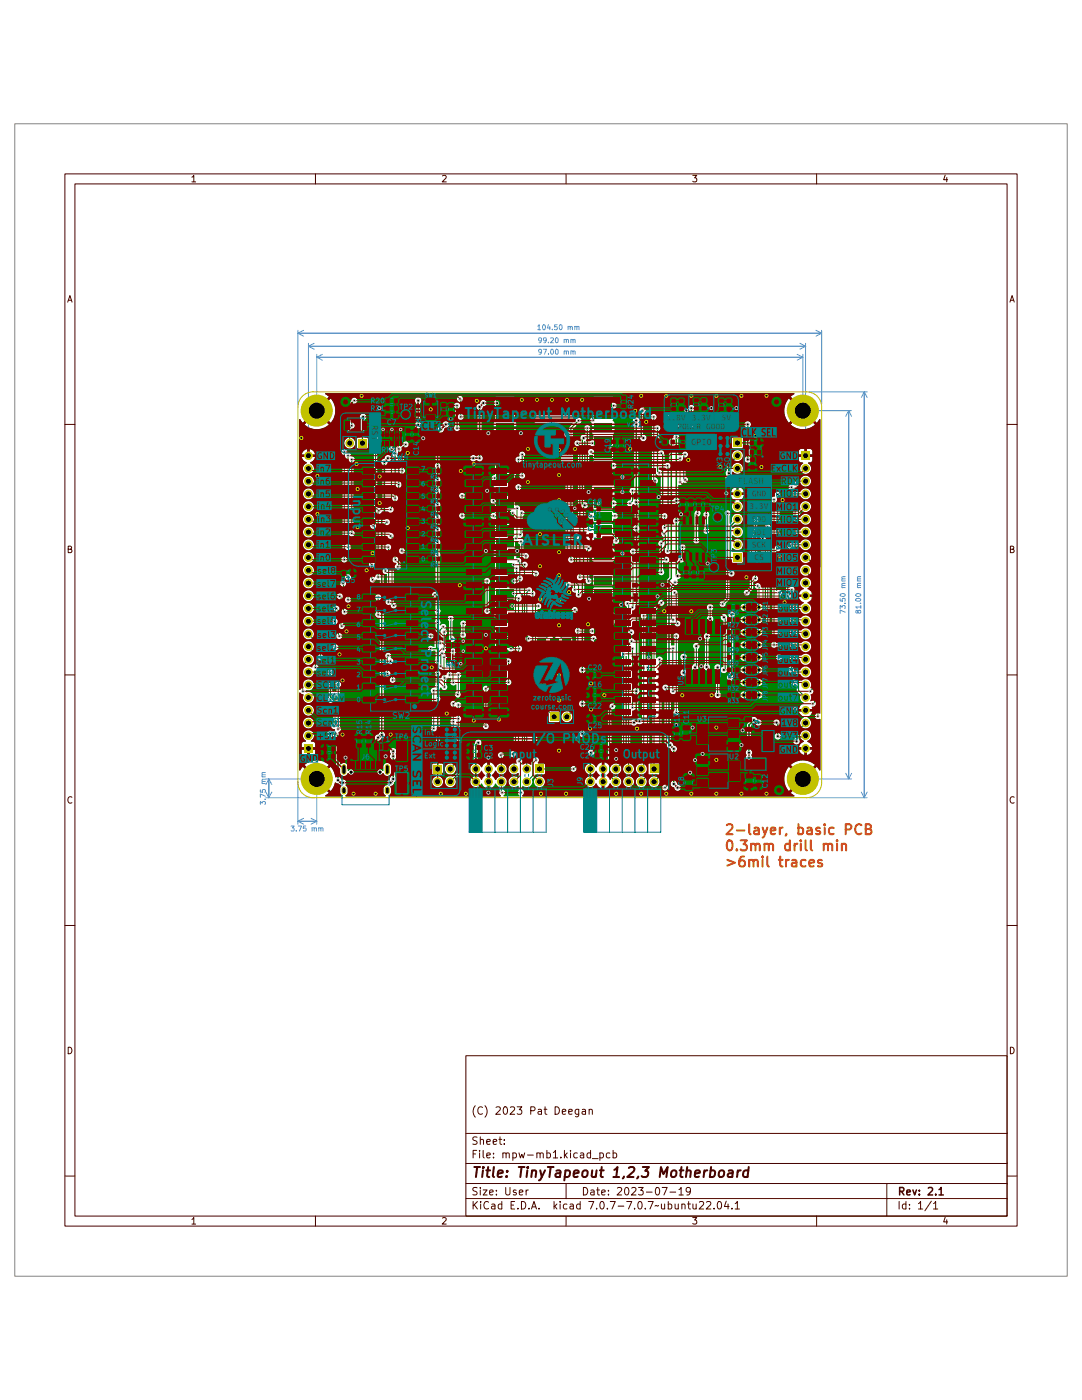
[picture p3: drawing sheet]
<svg xmlns="http://www.w3.org/2000/svg" width="216mm" height="279mm" viewBox="0 0 216 279" stroke-linecap="round" stroke-linejoin="round" font-family="sans-serif">
<g fill="none" stroke="#480000" stroke-width=".2">
<path d="M12.9 34.7h190.1v210h-190.1zM14.9 36.7h186.1v206h-186.1zM38.3 35.4l.4-.4v1.3M38.3 36.3h.7M62.9 34.7v2M88.3 35.1l.5-.1 .2 .4-.8 .9h.8M112.9 34.7v2M138.2 35h.8l-.4 .5 .4 .1v.6l-.2 .1-.6-.1M162.9 34.7v2M188.6 34.9l-.3 1h.8M188.9 35.4v.9M13.6 59.9h.7"/>
<path d="M201.6 59.9h.7M13.5 60.3l.4-1.3 .5 1.3M201.5 60.3l.5-1.3 .4 1.3M12.9 84.7h2M201 84.7h2M13.6 109.6h.6v-.5l-.6-.1v1.3h.5l.2-.1 .1-.3-.4-.3M201.6 109.6h.6v-.5l-.6-.1v1.3h.5l.2-.1 .1-.3-.4-.3M12.9 134.7h2M201 134.7h2M14.4 159.1a.62 .62 0 0 0-.9 .5 .62 .62 0 0 0 .6 .7l.3-.1M202.4 159.1a.62 .62 0 0 0-.9 .5 .62 .62 0 0 0 .6 .7l.3-.1M12.9 184.7h2"/>
<path d="M201 184.7h2M13.6 209a.66 .66 0 0 1 .8 .6 .66 .66 0 0 1-.8 .7zM93 210.7h108v32h-108zM201.6 209a.66 .66 0 0 1 .8 .6 .66 .66 0 0 1-.8 .7zM12.9 234.7h2M93 239.2h108M93 236.2h108M93 232.2h108M93 226.2h108M94.4 239.8v1.5M94.4 230.3h.5M94.8 220.7a1.72 1.72 0 0 0 0 2.3"/>
<path d="M95.1 229.6h-.7v1.5M95.2 237.1l-.6-.1-.2 .1v.5l.7 .2 .1 .4-.3 .3-.6-.1M95.2 227l-.6-.1-.2 .1v.5l.7 .2 .1 .4-.3 .3-.6-.1M95.3 239.8l-.9 .8M95.7 229.6v.1M95.7 230.1v1M95.8 237v.1M95.8 227.5l.3-.1 .3 .1 .1 .9M95.8 226.9v1.5M95.8 237.5v1M95.9 239.8v.1M96.3 221a.6 .6 0 0 0-.8 0 .6 .6 0 0 0-.2 .7 .56 .56 0 0 0 .3 .6 .56 .56 0 0 0 .7-.1"/>
<path d="M96.4 237.5h.8l-.8 1h.8M96.4 229.6v1.3l.2 .2M96.8 220.7a1.72 1.72 0 0 1 0 2.3M97.1 230.6l.7-.2v-.2l-.5-.1-.2 .2 .1 .7h.6M97.1 227.9l.7-.2v-.2l-.5-.1-.2 .2 .1 .7h.6M97.5 239.9a.6 .6 0 0 0-.8 0 .6 .6 0 0 0-.1 .7 .56 .56 0 0 0 .2 .6 .56 .56 0 0 0 .7-.1M97.7 238l.7-.2-.1-.2-.4-.1-.2 .2 .1 .7h.5M98.4 227.9l.7-.2v-.2l-.5-.1-.2 .2 .1 .7h.6M98.5 230.9v.2M98.5 230.2v.1M99 221l.6-.1 .2 .1v.3l-.9 1.1h.9M99.1 238.3v.2"/>
<path d="M99.1 237.6v.1M99.6 227.4h.5M99.8 226.9v1.3l.3 .2M100.1 239.8v1.5M100.3 230.2l.3-.1 .3 .1 .1 .9M100.3 230.1v1M100.6 228.2v.2M100.6 227.5v.1M100.6 221l.2-.1a.8 .8 0 0 1 .5 .7 .8 .8 0 0 1-.5 .8 .99 .99 0 0 1-.2-1.4zM100.9 237v1.2l.3 .3h.3l.3-.3v-1.2M101 230.3l.2-.2 .4 .1v.9M101.8 221l.6-.1 .3 .4-.9 1.1h.9"/>
<path d="M102.3 230.2l.5-.1 .2 .3-.1 .6h-.6M102.3 230.1v1.5M102.7 239.8h-.7v1.5h.7M103 237.6l-.4-.1-.2 .2 .1 .2 .5 .2v.3h-.6M103.2 220.9h.9l-.5 .6 .5 .1v.6l-.3 .2-.6-.2M103.6 230.1l.2 1 .3-.7 .3 .7 .3-1M103.6 238l.7-.2v-.2l-.5-.1-.2 .2 .1 .7h.6M104.1 239.8a.76 .76 0 0 1 .8 .7 .76 .76 0 0 1-.8 .8zM105 237.5v1M105.3 230.5h1.1M105.4 237.5l-.3 .1-.1 .2M105.9 221.7l.7-.1 .2-.2-.1-.4-.2-.1h-.6v1.5"/>
<path d="M107.1 230.2l.2-.1 .4 .1 .1 .9M107.1 230.1v1M107.4 221.5h.6l.1 .9M107.8 230.3l.2-.2 .3 .1 .1 .9M108.1 221.7l-.5 .1-.3 .2 .3 .4 .5-.1M108.6 221.4h.5M108.8 220.9v1.3l.3 .2M109.1 230.2l.5-.1 .2 .3-.1 .6h-.6M109.1 229.6v1.5M110.4 230l.4-.4v1.5M110.4 231.1h.9M110.6 239.8v1.5"/>
<path d="M110.8 220.9a.76 .76 0 0 1 .8 .7 .76 .76 0 0 1-.8 .8zM111.8 239.8v.1M111.9 230.9v.2M112.2 221.9l.7-.2-.1-.2-.4-.1-.2 .2 .1 .7h.5M112.6 229.6v1.5M112.8 230.5l.4 .6M113 236.2v3M113.2 230.1l-.6 .6M113.5 221.9l.7-.2-.1-.2-.4-.1-.2 .2 .1 .7h.5M113.8 229.6v.1M113.8 230.1v1M115.2 230.2l-.4-.1-.3 .3 .1 .6h.6"/>
<path d="M115.5 221.4v1.2l-.3 .3-.4-.1M115.5 221.5l-.4-.1-.3 .3 .1 .6h.6M115.8 239.8v1.5M115.8 230.2h.6l.1 .9M116.2 221.5h.6v.9M116.4 237a.76 .76 0 0 1 .9 .7 .76 .76 0 0 1-.9 .8zM116.5 230.4l-.5 .1-.2 .2 .2 .4 .5-.1M116.8 221.7l-.5 .1-.2 .2 .2 .4 .5-.1M117.5 239.8h1l-.7 1.5M117.6 221.5l.2-.1 .3 .1 .1 .9M117.6 221.4v1M117.8 230.2l-.4-.1-.3 .3 .2 .6h.5"/>
<path d="M117.8 229.6v1.5M117.9 237.6h.6l.1 .9M118.2 231.2h1.1M118.6 237.8l-.5 .1-.3 .2 .3 .4 .5-.1M119.1 237.5h.5M119.3 237v1.3l.3 .2M119.7 230.2l.4-.1 .3 .3-.1 .6h-.6M119.7 230.1v1.5M119.9 239.9l.2-.1a.8 .8 0 0 1 .5 .7 .8 .8 0 0 1-.5 .8 1 1 0 0 1-.2-1.4zM120.1 238l.7-.2-.1-.2-.4-.1-.2 .2v.7h.6M121.4 238.3v.2M121.4 237.6v.1"/>
<path d="M121.7 230.2l-.4-.1-.3 .3 .1 .6h.6M121.8 239.8h1l-.7 1.5M122.3 230.2l.5-.1 .3 .3-.2 .6h-.6M122.3 229.6v1.5M123.2 237.1l.6-.1 .3 .4-1 1.1h1M124.8 237.1l.2-.1a.8 .8 0 0 1 .5 .7 .8 .8 0 0 1-.5 .8 1.01 1.01 0 0 1-.2-1.4zM125.1 239.8h1l-.7 1.5M126.1 237.1l.5-.1 .3 .4-.9 1.1h.9M127.4 237h.9l-.5 .6 .5 .1v.6l-.2 .2-.7-.2M127.4 239.9l.2-.1a.8 .8 0 0 1 .5 .7 .8 .8 0 0 1-.5 .8l-.2-.2-.1-.4zM129 237.9h1.1M129.3 239.8h1l-.6 1.5"/>
<path d="M130.9 237.1l.2-.1a.8 .8 0 0 1 .5 .7 .8 .8 0 0 1-.5 .8l-.2-.2-.1-.4zM132.1 237h1l-.6 1.5M133.3 239.8v1.5M133.7 237.9h1.1M135.5 237.4l.4-.4v1.5M135.5 238.5h.8M137.4 239.8v1.3l.4 .2M137.8 237.6l-.3 .3h-.3l-.3-.3 .2-.5 .4-.1 .2 .1a1 1 0 0 1-.4 1.4h-.2M139.6 239.9l.5-.1 .2 .1 .1 .3-.9 1.1h.9M141 239.9l.6-.1 .2 .1v.3l-.9 1.1h.9M143.3 239.9l.2-.1a.8 .8 0 0 1 .5 .7 .8 .8 0 0 1-.5 .8 1 1 0 0 1-.2-1.4zM144.9 239.7l-.3 1.1h.9"/>
<path d="M177 236.2v6.5M179.4 239.8v1.5M180.8 239.8v1.5M185.8 239.7l-1.2 1.9M201 234.7h2M38.3 243.4l.4-.4v1.3M38.3 244.3h.7M62.9 242.7v2M88.3 243.1l.5-.1 .2 .4-.8 .9h.8M94.6 240.4l.7 .9M95.9 240.3v1M98.1 240.4h.6l.1 .9"/>
<path d="M98.8 240.6l-.5 .1-.2 .2 .2 .4 .5-.1M100.1 240.4l-.4-.1-.3 .3 .2 .6h.5M102 240.5h.5M103.3 241.1v.2M105.6 241.1v.2M106 241.3l.6-1.5 .5 1.5M106.2 240.9h.7M107.6 241.1v.2M110.7 240.7l.4 .6M111.1 240.3l-.5 .6M111.8 240.3v1M112.9 242.7v2"/>
<path d="M113.1 240.4l-.4-.1-.3 .3 .2 .6h.5M113.8 240.4h.5l.1 .9M114.4 240.6l-.5 .1-.2 .2 .2 .4 .5-.1M115.8 240.4l-.5-.1-.2 .3 .1 .6h.6M119.1 241.1v.2M121.2 241.1v.2M123.3 240.7h1.2M126.6 241.1v.2M128.8 241.1v.2M131.4 240.6l-.7 .1M132 240.3l.1 .9 .3 .1 .2-.2M132.6 240.3v1"/>
<path d="M133.3 240.4l.5-.1 .3 .3-.2 .6h-.6M134.7 240.3v.8a.37 .37 0 0 0 .6 0M135.3 240.3v1M136.1 240.4l.2-.1 .3 .1 .1 .9M136.1 240.3v1M137.2 240.3h.6M138.2 243h.8l-.4 .5 .4 .1v.6l-.2 .1-.6-.1M138.3 240.3v.8a.37 .37 0 0 0 .6 0M138.9 240.3v1M142.5 241.1v.2M145.3 240.3v1M146 241.1v.2"/>
<path d="M146.7 240.2l.4-.4v1.5M146.7 241.3h.9M162.9 242.7v2M180.8 240.4l-.5-.1-.2 .3 .1 .6h.6M181.5 241.1v.2M181.5 240.4v.1M183.3 240.2l.4-.4v1.5M183.3 241.3h.8M186.3 240.2l.4-.4v1.5M186.3 241.3h.8M188.6 242.9l-.3 1h.8M188.9 243.4v.9"/>
</g>
<path d="M179.5 237.8l.7-.1 .2-.2-.1-.4-.2-.1h-.6v1.5M179.9 237.8l.5 .7M180.9 238l.8-.2-.1-.2-.4-.1-.3 .2 .1 .7h.6M182.2 237.5l.3 1 .4-1M183.4 238.3v.2M183.4 237.6v.1M185.2 237.1l.6-.1 .3 .4-.9 1.1h.9M186.7 238.3v.2M187.4 237.4l.4-.4v1.5M187.4 238.5h.8" fill="none" stroke="#480000" stroke-width=".3"/>
<g fill="none" stroke="#480000" stroke-width=".4">
<path d="M94.6 232.9h1.2M95.2 232.9l-.2 2M96.4 233.6l-.2 1.3M96.5 232.9l-.1 .2M97 233.6h.8M97.4 232.9l-.2 1.7 .1 .2 .3 .1M98.6 232.9l-.3 1.7 .3 .3M99.3 234.2l1-.2v-.3h-.8l-.2 .9 .2 .3 .6-.1M101.1 234.7v.2M101.2 233.7v.2M103.5 232.9h1.1M104.1 232.9l-.3 2"/>
<path d="M105.2 233.6l-.1 1.3M105.3 232.9v.2M106.2 233.8a.5 .5 0 0 1 .8 .1l-.1 1M106.2 233.6l-.2 1.3M107.8 233.6l.3 1.3M108.8 233.6l-.9 1.8-.4 .2M109.3 232.9h1.2M109.9 232.9l-.3 2M111 233.7h.8l-.1 1.2M111.8 234l-.6 .1a.4 .4 0 0 0-.4 .4 .4 .4 0 0 0 .3 .4l.6-.1M112.8 233.7h.8l.2 .2-.1 .6a.66 .66 0 0 1-1 .3M112.9 233.6l-.3 2"/>
<path d="M114.5 234.2l1-.2-.1-.3-.6-.1-.3 .3v.9h.8M116.3 233.8a.52 .52 0 0 1 .6-.2 .52 .52 0 0 1 .4 .3l-.2 .8a.52 .52 0 0 1-.5 .2 .52 .52 0 0 1-.4-.4zM118.2 233.6l-.1 1.2a.57 .57 0 0 0 .8-.1M119 233.6l-.1 1.3M119.7 233.6h.8M120.1 232.9l-.2 1.7v.2l.4 .1M122.4 234.9h1.1M122.6 233.5l.6-.6-.2 2M124.5 234.8l-.2 .4M125.5 233.1l.3-.2h.5l.2 .2 .1 .4-.2 .3-1.2 1.1h1.2M127.4 234.8l-.3 .4M128.3 232.9h1.2l-.8 .8 .6 .2-.1 .8-.3 .2h-.6l-.3-.2"/>
<path d="M131.6 234.9l.3-2 .5 1.4 .8-1.4-.2 2M134.1 233.8a.52 .52 0 0 1 .5-.2 .52 .52 0 0 1 .4 .3l-.2 .8a.52 .52 0 0 1-.5 .2 .52 .52 0 0 1-.4-.4zM135.6 233.6h.8M136 232.9l-.2 1.7v.2l.4 .1M137 233.8a.5 .5 0 0 1 .9 .1l-.2 1M137.1 232.9l-.2 2M138.7 234.2l.9-.2v-.3l-.6-.1-.3 .3v.9h.8M140.6 233.6l-.2 1.3M141.1 233.6l-.4 .1-.2 .2M141.8 233.7h.8l.1 .2-.1 .6a.65 .65 0 0 1-1 .3M141.9 232.9l-.3 2M143.6 233.8a.52 .52 0 0 1 .5-.3 .52 .52 0 0 1 .4 .4l-.1 .6a.55 .55 0 0 1-.5 .4 .55 .55 0 0 1-.5-.4z"/>
<path d="M145.4 233.7h.8l-.1 1.2M146.2 234l-.7 .1a.4 .4 0 0 0-.3 .4 .4 .4 0 0 0 .2 .4l.7-.1M147.2 233.6l-.1 1.3M147.8 233.6l-.4 .1-.2 .2M149.3 233.7a.66 .66 0 0 0-1 .2v.6l.1 .3h.8M149.4 232.9l-.2 2"/>
</g>
<path d="M2.9 24.7h210.1v230h-210.1z" fill="none" stroke="#848484" stroke-width=".2"/>
<g fill="#008400">
<path d="M64.1 156.7l.4-.3 1.5 1.5 .4-.6 .4-1.1 .7 .2 .6 .4-.2 .6v.7l.4 .8h-3.4v-.2l.7-.5z"/>
<path d="M120.1 153.9h.5v1.7h-.5z"/>
<path d="M59.7 83.7h.2l.5 .7 1.5-1.5 .4 .3-1.5 1.5 .2 .2a3.7 3.7 0 0 0 4.6-.2l-1.5-1.5 .4-.3 1.5 1.5a3.7 3.7 0 0 0 0-4.9l-1.5 1.5-.4-.3 1.5-1.5-.7-.6 .1-.1h93.4l.1 .2-.7 .5 1.5 1.5-.4 .3-1.5-1.5-.2 .3a3.7 3.7 0 0 0 .2 4.6l1.5-1.5 .4 .3-1.5 1.5a3.7 3.7 0 0 0 4.8 0l-1.5-1.5 .4-.3 1.5 1.5 .5-.8 .2 .2v29.4h-.2l-1.6-1.6a1.19 1.19 0 0 0-.7-1.3 1.19 1.19 0 0 0-1.4 .3l-.1-1.1 .1-.1a1.13 1.13 0 0 0 1.7 .1 1.13 1.13 0 0 0 0-1.7 1.13 1.13 0 0 0-1.7 .2l-.1-1 .1-.1a1.13 1.13 0 0 0 1.7 .1 1.13 1.13 0 0 0 0-1.7 1.13 1.13 0 0 0-1.7 .2l-.1-1.1 .1-.1a1.13 1.13 0 0 0 1.7 .1 1.13 1.13 0 0 0 0-1.7 1.13 1.13 0 0 0-1.7 .3l-.1-1.1 .1-.1a1.13 1.13 0 0 0 1.7 .1 1.13 1.13 0 0 0 0-1.7 1.13 1.13 0 0 0-1.7 .2l-.1-1 .1-.2a1.13 1.13 0 0 0 1.7 .1 1.13 1.13 0 0 0 0-1.6 1.13 1.13 0 0 0-1.7 .2l-.1-.7-.4-.4a.64 .64 0 0 0-.6-.7 .64 .64 0 0 0-.7 .5 .63 .63 0 0 0-.7 .7 .63 .63 0 0 0 .8 .6l.2 .2v10.3l-.1 .1a.64 .64 0 0 0-1 .1 .64 .64 0 0 0 .2 .9v7l-.6 .7v1.2a.67 .67 0 0 0-.1 .9 .67 .67 0 0 0 .9 .2v13.6a.64 .64 0 0 0-.3 .9 .64 .64 0 0 0 .9 .2l.1 1.4a.64 .64 0 0 0-.4 .9 .64 .64 0 0 0 1 .2l.1 1.2 .7 .7a1.36 1.36 0 0 0 .7 1.7l-.1 .1a1.37 1.37 0 0 0-.9 1.1h.9v.5h-.9l.3 .6 .7 .5v.1a1.11 1.11 0 0 0-.7 1.5l-1.1 1.2v1.5a.68 .68 0 0 0-.2 1 .68 .68 0 0 0 1.1 0 .68 .68 0 0 0-.2-1v-1.2l.9-.9a1.17 1.17 0 0 0 1.6-.6 1.17 1.17 0 0 0-.7-1.5v-.2a1.34 1.34 0 0 0 1-1h-.9v-.5h.9l-.1-.2a.21 .21 0 0 1 .1-.3 .21 .21 0 0 1 .3 0l.3-.2 .1 .1v1.6a.64 .64 0 0 0 0 .8 .64 .64 0 0 0 .8 .2l.1 10.2h-.2l-.5-.7-1.5 1.5-.4-.3 1.5-1.5-.2-.2a3.7 3.7 0 0 0-4.6 .2l1.5 1.5-.4 .3-1.5-1.5a3.7 3.7 0 0 0 0 4.9l1.5-1.5 .4 .3-1.5 1.5 .7 .6-.1 .2h-54.1l-.1-.3a.67 .67 0 0 0 0-1.1v-.7h.2a1.1 1.1 0 0 0 1.2 .1 1.1 1.1 0 0 0 .6-1h.3l.1 .2a1.1 1.1 0 0 0 1.1 .9 1.1 1.1 0 0 0 1-1.1h8v.2a1.16 1.16 0 0 0 1.1 .9 1.16 1.16 0 0 0 1.1-.8l.2 .1a1.34 1.34 0 0 0 1 .9v-.9h.5v.9l.6-.3 .5-.7a1.17 1.17 0 0 0 1.3 .8 1.17 1.17 0 0 0 1-1.1h.3v.2a1.11 1.11 0 0 0 1.8 .7 1.11 1.11 0 0 0-.2-1.9 1.11 1.11 0 0 0-1.6 1h-.3a1.18 1.18 0 0 0-1.7-1l-.3-.4 .1-.3a1.16 1.16 0 0 0 1.5 0 1.16 1.16 0 0 0 .3-1.4l.9-.9v-20.9l.1-.2 .2 .2v21.2a1.12 1.12 0 0 0-.8 1.6 1.12 1.12 0 0 0 1.6 .5 1.12 1.12 0 0 0 .3-1.7l-.4-.4v-7.6l.2-.1a.84 .84 0 0 0 1.2-.1l.3 .1 .5-.1 .1 .1-.1 7.8a1.13 1.13 0 0 0-1 1.5 1.13 1.13 0 0 0 1.8 .4v.3l-.3 .4a1.12 1.12 0 0 0-1.6 .5 1.12 1.12 0 0 0 .8 1.5 1.12 1.12 0 0 0 1.4-1l-.1-.5 .5-.6 .1-.3h1.7a.39 .39 0 0 1-.3 .4 .39 .39 0 0 1-.4-.1 1.11 1.11 0 0 0-1.1 1.3 1.11 1.11 0 0 0 1.5 .9 1.11 1.11 0 0 0 .5-1.6l.5-.6v-17.3l.1-.2 .5 .5v18.7a.62 .62 0 0 0-.5 .7 .62 .62 0 0 0 .8 .5 .62 .62 0 0 0 .4-.8v-7.6l.1-.1a.36 .36 0 0 1 .5 .5l.1 .2v6a.74 .74 0 0 0-.1 .8 .74 .74 0 0 0 .6 .4 .67 .67 0 0 0 .8 .6 .67 .67 0 0 0 .6-.7 .67 .67 0 0 0-.8-.6l-.3-.6v-4.7h14a.69 .69 0 0 0 1 .6 .69 .69 0 0 0 .1-1.2 .77 .77 0 0 0-.1-1h9.6l.3 .6 .8 .5v-.9h.5v.9l.6-.3 .5-.8h-.9v-.5h.9l-.3-.6-.7-.5a1.13 1.13 0 0 0 .4-1.9 1.13 1.13 0 0 0-1.8 .5 1.96 1.96 0 0 0 .7 1.4l-.7 .5-.3 .6h.9v.5h-10.5v-4.7l.6-.5 .3 .1a.71 .71 0 0 0 .8 .3 .71 .71 0 0 0 .5-.6h2.3l.2 .4 .3 .3v1.5a.66 .66 0 0 0 0 1 .66 .66 0 0 0 1-.1 .66 .66 0 0 0-.2-.9v-1.9a.67 .67 0 0 0-.5-.9 .67 .67 0 0 0-.8 .6h-2.3v-.1a.86 .86 0 0 0-.9-.6 .68 .68 0 0 0-.8-.4 .68 .68 0 0 0-.5 .7l-.8 .8v5.1a.89 .89 0 0 0 0 1.1l-.2 .4h-14l.1-1.2a.74 .74 0 0 0 .1-.8 .74 .74 0 0 0-.6-.5l-.5-.7 .1-9.5 .6 .2v3a.63 .63 0 0 0-.1 .9 .63 .63 0 0 0 .9 0 .63 .63 0 0 0-.1-.9v-3h7.2a.66 .66 0 0 0 .7 .7 .66 .66 0 0 0 .7-.7h3.8l.1 .2a.71 .71 0 0 0 .7 .5 .71 .71 0 0 0 .7-.7h1.5l.1 .2a.71 .71 0 0 0 1.1 .3 .71 .71 0 0 0-.2-1.1 .71 .71 0 0 0-1 .6h-1.5l-.1-.3a.7 .7 0 0 0-.8-.4 .7 .7 0 0 0-.6 .7h-3.8l-.4-.6v-1.9h4.2l.1 .2a.71 .71 0 0 0 .7 .5 .71 .71 0 0 0 .7-.7h1.5l.1 .2a.71 .71 0 0 0 1.1 .3 .71 .71 0 0 0-.2-1.1 .71 .71 0 0 0-1 .6h-1.5l-.1-.3a.7 .7 0 0 0-.8-.4 .7 .7 0 0 0-.6 .7h-4.2v-1h1.5l.1 .2a.66 .66 0 0 0 .8 .4 .66 .66 0 0 0 .4-.9v-1.2h1.4a.7 .7 0 0 0 .7 .7 .7 .7 0 0 0 .8-.7h1.5l.1 .2a.71 .71 0 0 0 1.1 .3 .71 .71 0 0 0-.2-1.1 .71 .71 0 0 0-1 .6h-1.5l-.1-.2a.7 .7 0 0 0-.7-.5 .7 .7 0 0 0-.7 .7h-1.4v-2.5h1.4l.1 .2a.71 .71 0 0 0 .7 .5 .71 .71 0 0 0 .7-.7h1.5l.1 .2a.71 .71 0 0 0 1.1 .3 .71 .71 0 0 0-.2-1.1 .71 .71 0 0 0-1 .6h-1.5l-.1-.2a.7 .7 0 0 0-.7-.5 .7 .7 0 0 0-.7 .7h-1.4v-2.5h1.4a.7 .7 0 0 0 .8 .7 .7 .7 0 0 0 .7-.7h1.5l.1 .2a.71 .71 0 0 0 .7 .5 .71 .71 0 0 0 .7-.7h1.6l.1 .2a.61 .61 0 0 0 1 .2l.2 .1v1.5a.63 .63 0 0 0-.1 .9 .63 .63 0 0 0 .9 0 .63 .63 0 0 0-.1-.9v-11.9a.64 .64 0 0 0 0-1 .64 .64 0 0 0-.9 .1l-.1-7.8a.69 .69 0 0 0 .9-.3 .69 .69 0 0 0-.2-.9l.1-9.7a.64 .64 0 0 0 0-.9 .64 .64 0 0 0-.8-.1 .64 .64 0 0 0-.2 .9 .67 .67 0 0 0-.7 .4 .67 .67 0 0 0 .2 .8v27.9l-.3 .5h-1.6l-.1-.2a.71 .71 0 0 0-.7-.5 .71 .71 0 0 0-.7 .7h-1.5l-.1-.2a.7 .7 0 0 0-.7-.5 .7 .7 0 0 0-.7 .7h-1.4v-2.5h1.4l.1 .2a.7 .7 0 0 0 1.1 .4 .7 .7 0 0 0-.1-1.2 .7 .7 0 0 0-1.1 .6h-1.4v-2.5h1.4l.1 .2a.71 .71 0 0 0 1.1 .4 .71 .71 0 0 0-.1-1.2 .71 .71 0 0 0-1.1 .6h-1.4v-.4a.68 .68 0 0 0 .2-1 .68 .68 0 0 0-1-.1 .68 .68 0 0 0 .1 1v11.3l-.4 .3-.2 .4h-1.5v-1.4l.3-.1a.66 .66 0 0 0 .8 .6 .66 .66 0 0 0 .4-.9v-9.9a.67 .67 0 0 0-.4-.9 .67 .67 0 0 0-.8 .5 .67 .67 0 0 0 .5 .8v9.1l-.4 .2a.67 .67 0 0 0-1.1-.5 .67 .67 0 0 0 0 1.1v4.3l-.3 .6h-7.2v-4.5h.4l.1 .2a.67 .67 0 0 0 1 .3 .67 .67 0 0 0-.1-1.1v-.4h1.3a.65 .65 0 0 0 .7 .7 .65 .65 0 0 0 .6-.8h1l.1 .2a.67 .67 0 0 0 1 .3 .67 .67 0 0 0 0-1.1v-4.9a.67 .67 0 0 0 .2-1 .67 .67 0 0 0-1 0 .67 .67 0 0 0 .1 1v4.9l-.4 .6h-1v-3.6a.67 .67 0 0 0 .1-1 .67 .67 0 0 0-1 .1 .67 .67 0 0 0 .2 1v2.9l-.4 .3-.2 .4h-1.3v-1.5a.67 .67 0 0 0 .3-1 .67 .67 0 0 0-1.1 0 .67 .67 0 0 0 .1 1v2l-.3 .5h-.4v-6.7a.63 .63 0 0 0 .1-.9 .63 .63 0 0 0-.9 0 .63 .63 0 0 0 .1 .9v1.3l-.6 .1-.1-.2v-4.3a.44 .44 0 0 1 .5-.1 .44 .44 0 0 1 .3 .4 .64 .64 0 0 0 1 0 .64 .64 0 0 0-.4-.9v-.3h5.7a.66 .66 0 0 0 1 .6 .66 .66 0 0 0 0-1.2v-1.1l.4-.6h5.3a.71 .71 0 0 0 1.1 .6 .71 .71 0 0 0 .1-1.2 .71 .71 0 0 0-1.1 .4l-.1 .2h-5.3a.66 .66 0 0 0-.6-.7h1.8v.2a.63 .63 0 0 0 .7 .4 .63 .63 0 0 0 .5-.7l.7-.7v-1.4h2.9a.63 .63 0 0 0 .7 .6 .63 .63 0 0 0 .5-.7l.7-.7v-.5h.3l.1 .3 .4 .3v2.9a.77 .77 0 0 0-.3 1.1 .77 .77 0 0 0 1.1 .3v.8l-.2 .3a.74 .74 0 0 0-1 .6 .74 .74 0 0 0 .8 .8 .74 .74 0 0 0 .7-.9l.4-.6v-14.9l.1-.2 .1 16.5-1.2 1.2a.72 .72 0 0 0-.8 .7 .72 .72 0 0 0 .8 .7 .72 .72 0 0 0 .6-.9l1.3-1.5 .1-18.8a.62 .62 0 0 0 0-.9 .62 .62 0 0 0-.9 0 .62 .62 0 0 0 .1 .9v1.2l-.1 .2a.64 .64 0 0 0-1 0 .64 .64 0 0 0 .2 .9v8.5l-.2 .1a.6 .6 0 0 0-.7-.2 .6 .6 0 0 0-.4 .6h-.3l.1-1a.65 .65 0 0 0 .8-.2 .65 .65 0 0 0-.1-.8v-10.7a.61 .61 0 0 0 .4-.8 .61 .61 0 0 0-.8-.4 .61 .61 0 0 0-.3 .9v1.8l-.1 .1a.64 .64 0 0 0-.9 .3 .64 .64 0 0 0 .2 .8v10.2l-.6 .5a.59 .59 0 0 0-.6 .6h-2.9l.1-3.2a.71 .71 0 0 0 1-.5 .71 .71 0 0 0-.5-.9v-1.4h1.9l.2-.2v-1.9l-2-.1-.1-.7a1.14 1.14 0 0 0 2.1-.2 1.14 1.14 0 0 0-1.4-1.6l-.7 .4v-1.2a1.15 1.15 0 0 0 1.8 .3 1.15 1.15 0 0 0 0-1.8 1.15 1.15 0 0 0-1.7 .2l-.1-.3 .6-.6a1.11 1.11 0 0 0 1.5-.8 1.11 1.11 0 0 0-1.1-1.3 1.11 1.11 0 0 0-1 1.5l-.3 .5h-.2v-1.6a.62 .62 0 0 0 0-.9 .62 .62 0 0 0-.9 .1 .62 .62 0 0 0 .1 .9v16.3l-.6 .7a.59 .59 0 0 0-.6 .5l-2.1 .1a.73 .73 0 0 0-.2 1.2v1.1l-.3 .6h-5.7l-.1-5.2a.73 .73 0 0 0-.9-.6v-.5l.5-.4a.69 .69 0 0 0 .3-1.1 .74 .74 0 0 0 .7-.7 .74 .74 0 0 0-.5-.8v-2l.2-.1a.66 .66 0 0 0 .8 .1 .66 .66 0 0 0 .2-.8l.1-1.7a.61 .61 0 0 0 0-.9 .61 .61 0 0 0-.9 .1 .61 .61 0 0 0 .1 .8v1.3l-.4 .2-.1-3.3h3a.62 .62 0 0 0 1 .5 .62 .62 0 0 0 0-1v-1.5h1a.62 .62 0 0 0 1 .6 .62 .62 0 0 0 0-1.1v-2.2a.62 .62 0 0 0 0-.9 .62 .62 0 0 0-.9 0 .62 .62 0 0 0 .2 .9v2.2l-.3 .5h-1v-2.8a.63 .63 0 0 0 .4-.8 .63 .63 0 0 0-.8-.4 .63 .63 0 0 0-.3 .8v4.7l-.3 .5h-3v-3.4a.77 .77 0 0 0 .1-1.1l.1-3a.73 .73 0 0 0-.2-1v-.6h10.5a1.66 1.66 0 0 0 1 1.1 1.15 1.15 0 0 0-.7 1.5 1.15 1.15 0 0 0 1.5 .7 1.17 1.17 0 0 0 .6-1.1 1.17 1.17 0 0 0-.7-1v-.2a1.36 1.36 0 0 0 1-1h-.9v-.5h.9l-.3-.6-.8-.5v.9h-.5v-.9l-.6 .3-.4 .6-.1 .2h.9v.5h-11.4v-1.9l.3-.1a.74 .74 0 0 0 .8-.5l.5 .1 .3-.4h22.4l.1 .2a1.11 1.11 0 0 0 1.7 .7 1.11 1.11 0 0 0-.2-1.9 1.11 1.11 0 0 0-1.6 1h-22.4l.1-.4-.2-.3h7.7v.2a.69 .69 0 0 0 1 .4 .69 .69 0 0 0 .2-1.1l.1-.6 .1-.1a1.12 1.12 0 0 0 1.8 0 1.12 1.12 0 0 0-.5-1.7 1.12 1.12 0 0 0-1.5 .9h-.2v-.5l.8-.8h.6l.7-.3h.6a.65 .65 0 0 0 .6 .7 .65 .65 0 0 0 .7-.6l9.6 .1a.84 .84 0 0 0 .9 .5l-.1 .1a1.11 1.11 0 0 0-.3 1.7 1.11 1.11 0 0 0 1.8-.1 1.11 1.11 0 0 0-.5-1.6l.1-.2a.74 .74 0 0 0 .8-.4v-.7h-.9v-.5h.9l-.1-.9-.4-.2h-.6v.9h-.5v-.9l-1 .1-.1 1h.9v.5h-.9v.6h-9.6l-.2-.7v-5.9a.67 .67 0 0 0 0-1 .67 .67 0 0 0-1 .1 .67 .67 0 0 0 .2 1v5.8l-.3 .6h-.6a1.13 1.13 0 0 0-.6-1.9 1.13 1.13 0 0 0-1.2 1.6l-1.1 1.1v1.4l-.2 .4 .1 .6-.1 .4h-7.7l-.3-.2v-3.7a.65 .65 0 0 0 .5-.8 .65 .65 0 0 0-.8-.5 .65 .65 0 0 0-.5 .8l-.6-.1-.1-1.5h10.7l.3 .2h1.8l.1-.2v-1.8l-.2-.2-1.9 .1-.1 1.9h-10.7l.1-1.7a.62 .62 0 0 0-.1-.9v-1.4l.3-.6h1.7a.66 .66 0 0 0 1 .6 .66 .66 0 0 0 0-1.2v-2.1a.67 .67 0 0 0 .1-1 .67 .67 0 0 0-1 .1 .67 .67 0 0 0 .2 .9v2.1l-.3 .6h-1.7a.72 .72 0 0 0-.4-.6 .72 .72 0 0 0-.8 .1v-.7a.67 .67 0 0 0 0-1 .67 .67 0 0 0-1 .1 .67 .67 0 0 0 .1 .9v8.9l-.9 .1v-1.9a.77 .77 0 0 0-1-.7v-4a.65 .65 0 0 0 .1-.8 .65 .65 0 0 0-.9-.2v-1.1a.63 .63 0 0 0 .1-1 .63 .63 0 0 0-.9 0 .63 .63 0 0 0 .1 1v11.9a.65 .65 0 0 0 .4 .8 .65 .65 0 0 0 .8-.5 .65 .65 0 0 0-.5-.7l.1-.7 1 .5v6.6l-.3 .5v3.7l.4 .9 .3 .3v.8a.69 .69 0 0 0-.8 .2 .69 .69 0 0 0 .1 .9v4.7a.62 .62 0 0 0 0 1 .62 .62 0 0 0 .9-.1 .62 .62 0 0 0-.2-.9v-1.5h.3a.64 .64 0 0 0 .8-.1l.1 .2v2.9l-.4 .6v20.7l-.6 .2-.4 .3-.1-.1v-4.8a.64 .64 0 0 0-.1-1 .64 .64 0 0 0-.9 .3l-.1-.1v-9.4l.9-1a.63 .63 0 0 0 .8-.5 .63 .63 0 0 0-.7-.7 .63 .63 0 0 0-.6 .7l-1.1 1.3v30.5l-.2 .2-.5-.2v-18.4a.67 .67 0 0 0 .2-.9 .67 .67 0 0 0-.9-.3v-9.1a.63 .63 0 0 0 .1-1 .63 .63 0 0 0-.9 0 .63 .63 0 0 0 .1 1v19.8l-.1 .1-.7-.2 .1-4.8a.72 .72 0 0 0 0-.9v-31.5l.2-.5-.2-.5v-4.3l.2-.5-.3-.5v-12.5l.2-.2 .1 .2a.81 .81 0 0 0 1.1 .8 .71 .71 0 0 0 .3-.8 .71 .71 0 0 0-.7-.5v-4a.68 .68 0 0 0 .6-.8 .68 .68 0 0 0-.8-.5 .68 .68 0 0 0-.5 .8v1.1l-.2 .2a.72 .72 0 0 0-.9 0 .72 .72 0 0 0-.1 .9l-.1 .5 .2 .4v12a.68 .68 0 0 0-.8 .3 .68 .68 0 0 0 .1 .9v1.3a.65 .65 0 0 0-.7 .5 .65 .65 0 0 0 .5 .8 .65 .65 0 0 0 .8-.5l.2 .2v4a.75 .75 0 0 0 0 1.2v3.4a.69 .69 0 0 0-.8 .3 .69 .69 0 0 0 .1 .9v9.5l-.1 .1a.65 .65 0 0 0-1.1-.1 .65 .65 0 0 0 .4 1v4.6l.2 .4a.66 .66 0 0 0 .5 .7 .66 .66 0 0 0 .7-.2l.1 .8-.1 .1a.65 .65 0 0 0-.8-.1 .65 .65 0 0 0-.3 .7l-.3 .4-.1 1.6a.67 .67 0 0 0-1 0 .67 .67 0 0 0 .1 1v20.6l-.8 .7a1.17 1.17 0 0 0-1.2 .2l-.1-.1v-10.9a.63 .63 0 0 0 .8-.5 .63 .63 0 0 0-.6-.7 .63 .63 0 0 0-.6 .7l-.3 .3v10.8l-.1 .2-.6-.3v.9h-.5v-.9a1.65 1.65 0 0 0-1.1 1l-.8-.7v-1.6a.66 .66 0 0 0 .3-.9 .66 .66 0 0 0-.9-.3 .66 .66 0 0 0-.2 1v1.8a1.18 1.18 0 0 0-.7 1.1 1.18 1.18 0 0 0 .7 1.1 .82 .82 0 0 1-.5 .8l-.2 .6h-8a1.1 1.1 0 0 0-1.1-1.1 1.1 1.1 0 0 0-1.1 1.1h-.3l-.1-.5 .5-.5 .1-.4h1.8l.2-.3v-1.8l-.2-.1h-1.1v-.3a.68 .68 0 0 0-.2-1l.1-19.9h.9l.1 .1 .1 10 1.1 1.2v1.6h1.9l.3-.2-.1-1.9-1.6-.1-1-.9v-9.7l.2-.2 .4 .3h.7v-4.5h.5v4.5h.7l.5-.3 1.4 .2v10.6a1.12 1.12 0 0 0-1.4 .9 1.12 1.12 0 0 0 1.1 1.3 1.12 1.12 0 0 0 1.1-1.3v-15.5l-.2-.1-2.1 .1-.4-.4h-1.9l-.5 .4-1.8-.1v-5.6a.64 .64 0 0 0 .7-.7 .64 .64 0 0 0-.8-.6l.1-5.3a.67 .67 0 0 0 .2-.9 .67 .67 0 0 0-.9-.3l-.1-.9-1.2-1.2v-.3a.65 .65 0 0 0 .1-.9 .65 .65 0 0 0-.9-.1v-2a.68 .68 0 0 0-.6-1l.1-.1a.64 .64 0 0 0 .3-1v-3.3a.65 .65 0 0 0 .3-.9 .65 .65 0 0 0-.8-.3 .72 .72 0 0 0-.2-.8 .72 .72 0 0 0-.8-.1v-.9l1-1v-1.2a.66 .66 0 0 0 .1-1 .66 .66 0 0 0-1 0l-.2-.2 .1-1.7 .9-.9 .1 .1v.4a.62 .62 0 0 0 0 .9 .62 .62 0 0 0 .9-.1 .62 .62 0 0 0-.2-.9l.1-3.2a.63 .63 0 0 0 0-.9 .63 .63 0 0 0-.8-.1 .63 .63 0 0 0-.2 .9l-.8 .2v-1.8l-.2-.2h-3.6l-.2 .2v1.8l.1 .2h3.8a.21 .21 0 0 1 .2 .3 .21 .21 0 0 1-.4 .1h-3.6l-.1 .2v1.7l.1 .2 3.4 .1 .1 .1-.2 .2-3.4 .1a.53 .53 0 0 1-.5 .5 .67 .67 0 0 0-.1 .7 .67 .67 0 0 0 .6 .4l.1 .6-.4 .4v.7h2.4l.1 .4-.1 .1h-2.4l.1 1a.66 .66 0 0 0-.8 .6 .66 .66 0 0 0 .8 .7l.2 .2v.7l.1 .2h3l.1 .1-.2 .2h-2.9l-.2 .4a.65 .65 0 0 0-.9 .6 .65 .65 0 0 0 .9 .6l.2 .6h3.8l.1 .3-.1 .1h-3.7l-.2 .1v1.8l.1 .2 3.6 .1 .1 .1-.2 .2-3.6 .1v1.9l.1 .3-.4 .4v.7h4.5v-.7l-.3-.5 .1-1.2 .5-.1 .1 .4 .4 .4-.1 2.6h-.6l-.1-.4h-4.5v.7l.4 .5-.1 .2v1.9l3.8 .1 .1 .1-.1 .2h-3.6l-.2 .2v1.8l.1 .2h3.7l.1 .1-.1 .3h-3.6l-.2 .2v1.7l.1 .2 3.5 .1 .1 .1-.1 .2h-3.4l-.2 .2 .1 2.1-.4 .4v.7h2.4l.1 .1-.1 .4h-2.4v.7l.4 .5-.1 2 .2 .2h3.4l.1 .1-.1 .2h-3.5l-.1 .2v1.9l.2 .1h2.3a.78 .78 0 0 0 1.1 .3l.1 19.9a.68 .68 0 0 0-.8 .7 .68 .68 0 0 0 .9 .6l-.4 .6v.7a1.14 1.14 0 0 0-.5 1.7 1.14 1.14 0 0 0 1.7 .2l.1 .8-.1 .1a1.13 1.13 0 0 0-1.6 .1 1.13 1.13 0 0 0 0 1.6 1.13 1.13 0 0 0 1.6-.1l.1 1a.77 .77 0 0 0 .2 1.1l-3.1 .1-.1-.3a.67 .67 0 0 0-.1-1.2v-.4a1.14 1.14 0 0 0 .4-1.9 1.14 1.14 0 0 0-1.9 .5l-.8-1 .8-.9a1.14 1.14 0 0 0 1.9 .4 1.14 1.14 0 0 0-.4-1.9v-1.2a.62 .62 0 0 0-.2-.9 .62 .62 0 0 0-.9 .3 .62 .62 0 0 0 .4 .8v1.1l-.7 .7h-.2l-.4-.7-.7-.3v.9h-.5v-.9a1.65 1.65 0 0 0-1.1 1l-.8-.7 .1-3.5a.68 .68 0 0 0 .7-.6 .68 .68 0 0 0-.7-.7 .68 .68 0 0 0-.6 .7l-.3 .4v3.7a1.18 1.18 0 0 0-.7 1.1 1.18 1.18 0 0 0 .7 1.1 .82 .82 0 0 1-.5 .8 1.14 1.14 0 0 0 .5 1.6 1.14 1.14 0 0 0 1.6-.7l.1 .1a1.34 1.34 0 0 0 1 .9v-.9h.5v.9l.7-.3 .5-.6 .8 .7v.8a.81 .81 0 0 0 .2 1l-22.2 .1-.1-.3 .4-.6-.1-1.1a1.02 1.02 0 0 0 .8-.9l7.5-.1a1.11 1.11 0 0 0 1.1 1.1 1.11 1.11 0 0 0 1.1-1.1h.4v.2a1.14 1.14 0 0 0 1.5 .8 1.14 1.14 0 0 0 .6-1.5l.9-1v-9.6h4.5l.1 .2a.62 .62 0 0 0 .9 .3 .62 .62 0 0 0 0-1v-6.5a.62 .62 0 0 0 0-.9 .62 .62 0 0 0-.9 .1 .62 .62 0 0 0 .2 .9v6.4l-.3 .5h-4.5v-1a.66 .66 0 0 0 0-1v-1.7a.64 .64 0 0 0 .1-.9 .64 .64 0 0 0-.9-.1 .63 .63 0 0 0-1-.2 .63 .63 0 0 0 .1 1v2.6a.67 .67 0 0 0 0 1v7.7a1.15 1.15 0 0 0-1.3 .9 1.15 1.15 0 0 0 .8 1.4 1.15 1.15 0 0 0 1.4-.7l.1 .4-.8 .7a1.13 1.13 0 0 0-1.5 1h-.4v-.1a1.1 1.1 0 0 0-1.1-1 1.1 1.1 0 0 0-1.1 1.1h-7.4a.72 .72 0 0 0 0-1.1v-3.4l.3-.7a.59 .59 0 0 1 0-.9 .69 .69 0 0 0-1-.5 .69 .69 0 0 0-.1 1.1l-.2 .5 .2 .5v.9l-.2 .1a.76 .76 0 0 0-.8-.2 .76 .76 0 0 0-.5 .6v.9l-.1 .1a.56 .56 0 0 0-.9-.2 .56 .56 0 0 0 .1 .9 .56 .56 0 0 0 .8-.3h.1a.82 .82 0 0 0 1.5 .3v.3l-.3 .7a.94 .94 0 0 0-.4 1.1h-.1a.76 .76 0 0 0-.7 .7v.8l.5 .6-.1 .1-7.9 .1-.1-.2 .5-.7-.1-1a.42 .42 0 0 1-.2-.7 .73 .73 0 0 0-1-.9l-.3-.4v-.4l.2-.1a.85 .85 0 0 0 1.4-.3 .56 .56 0 0 0 .9 .2 .56 .56 0 0 0 0-.9h-.4l-.5 .2v-1a.83 .83 0 0 0-1.5-.2l-.1-5.8a.55 .55 0 0 1 .2-1v-.5l-.2-.3 .1-7.9a.62 .62 0 0 0 0-.9 .62 .62 0 0 0-.9 0 .62 .62 0 0 0 .1 .9v.9h-.8v-3.3a.62 .62 0 0 0 0-.9 .62 .62 0 0 0-.9 0 .62 .62 0 0 0 .2 1v4.4a.64 .64 0 0 0-.1 .9 .64 .64 0 0 0 .9 .1l.1 4.1a.66 .66 0 0 0-.4 .8 .66 .66 0 0 0 .7 .5l-.1 .2a.47 .47 0 0 1-.7 0 .68 .68 0 0 0-.6 .9 .68 .68 0 0 0 1.1 .2l.5 .3v7.5l-.2-.1-.2-.7-.6-.9-1.5 1.5-.4-.3 1.5-1.5a3.7 3.7 0 0 0-4.8 0l1.5 1.5-.4 .3-1.5-1.5-.5 .8-.2-.1v-3.4h.5l.4 .4h.7v-.9h.5v.9h.8l.3-.4v-.7h-.9v-.5h.9v-.6a.62 .62 0 0 0-.8-.5l-.1-.1a1.14 1.14 0 0 0 .4-1.8 1.14 1.14 0 0 0-1.8 .1 1.14 1.14 0 0 0 .5 1.7l-.1 .1a.58 .58 0 0 0-.8 .5v.6h.9v.5h-.9v.7h-.5v-6h.7a1.11 1.11 0 0 0 1.6 1 1.11 1.11 0 0 0 .2-1.9 1.11 1.11 0 0 0-1.7 .7l-.1 .2h-.7v-2.5h.7a1.1 1.1 0 0 0 1.6 1 1.1 1.1 0 0 0 .2-1.9 1.1 1.1 0 0 0-1.7 .6l-.1 .3h-.7v-3.5l.1-.1 .7 .4a1.21 1.21 0 0 0 .2 1.2 1.21 1.21 0 0 0 1.1 .5 1.14 1.14 0 0 0 .8-1.5 1.14 1.14 0 0 0-1.5-.7v-.4a1.14 1.14 0 0 0 1.5-1.2 1.14 1.14 0 0 0-1.8-.7l-.1-.6 .2-.2a1.18 1.18 0 0 0 1.3 0 1.18 1.18 0 0 0 .5-1.2 .66 .66 0 0 0 .8-.3 .66 .66 0 0 0-.2-.8v-1l.1-.1a.64 .64 0 0 0 1 0 .64 .64 0 0 0-.1-.9v-1.9l-1.7-1.8a1.11 1.11 0 0 0-.9-1.6 1.11 1.11 0 0 0-1.2 1.3 1.11 1.11 0 0 0 1.5 .8l1.6 1.6-.1 1.7h-.2l-.1-.6-.6-.7a1.11 1.11 0 0 0-.9-1.5 1.11 1.11 0 0 0-1.2 1.2 1.11 1.11 0 0 0 1.5 .9l.6 .5-.1 .3a1.2 1.2 0 0 0-1.5-.3 1.2 1.2 0 0 0-.5 1.5l-.5 .6v4.7l-.2 .3-.1-13.7h.7l.1 .2a1.1 1.1 0 0 0 1.1 .9 1.1 1.1 0 0 0 1-1.1h3.6l.4 .7v4a.62 .62 0 0 0 0 .9 .62 .62 0 0 0 .9 0 .62 .62 0 0 0-.2-.9v-1.1a.66 .66 0 0 0 .9-.3 .66 .66 0 0 0-.2-.9v-.9a.66 .66 0 0 0 .8-.4 .66 .66 0 0 0-.4-.8v-1.6a.69 .69 0 0 0 .9-.4 .69 .69 0 0 0-.4-.9v-1.1l.1-.1a.63 .63 0 0 0 .9-.2 .63 .63 0 0 0-.1-.8v-3.5a.62 .62 0 0 0 0-.9 .62 .62 0 0 0-.9 0 .62 .62 0 0 0 .2 .9l-.1 .4a.65 .65 0 0 0-1 0 .65 .65 0 0 0 .2 1v1.3a.66 .66 0 0 0-.9 .3 .66 .66 0 0 0 .2 .8l.2 .2v1.2l-.1 .1a.64 .64 0 0 0-1.1 .3 .64 .64 0 0 0 .7 .8l-.1 1.4a.66 .66 0 0 0-.9 .5h-3.5a1.11 1.11 0 0 0-1.2-1.1 1.11 1.11 0 0 0-1.1 1.1h-.7v-2.6h.7l.1 .2a1.1 1.1 0 0 0 1.7 .7 1.1 1.1 0 0 0-.2-1.9 1.1 1.1 0 0 0-1.6 1h-.7v-2.5h.7l.1 .2a1.1 1.1 0 0 0 1.7 .6 1.1 1.1 0 0 0-.2-1.8 1.1 1.1 0 0 0-1.6 1h-.7v-2.5h.7l.1 .2a1.11 1.11 0 0 0 1.7 .6 1.11 1.11 0 0 0-.2-1.9 1.11 1.11 0 0 0-1.6 1.1h-.7v-2.6h.7l.1 .2a1.1 1.1 0 0 0 1.7 .7 1.1 1.1 0 0 0-.2-1.9 1.1 1.1 0 0 0-1.6 1h-.7v-1.1h13.9l.2 .6v2.1a.64 .64 0 0 0 .5 .9 .64 .64 0 0 0 .7-.6l.8 .1-.1 2.8a.65 .65 0 0 0-.8 .3 .65 .65 0 0 0 .2 .9v2.4a.65 .65 0 0 0-.1 .8 .65 .65 0 0 0 .7 .3l.1 22.8-.2 .4a.7 .7 0 0 0-.8 .6 .7 .7 0 0 0 .6 .8 .7 .7 0 0 0 .8-.6 .69 .69 0 0 0 .6-.4 .69 .69 0 0 0-.2-.8v-11.2l.1-.1a.73 .73 0 0 0 1.2 0l.1 .4a.62 .62 0 0 0 0 .9 .62 .62 0 0 0 .9 0 .62 .62 0 0 0-.2-.9l-.1-3a1.14 1.14 0 0 0-.7-1 .61 .61 0 0 0-.5-1 .61 .61 0 0 0-.5 1v2.7l-.2 .2-.1-4.6h8.8a.62 .62 0 0 0 .4 .5 .62 .62 0 0 0 .6-.2l.5 .2v1.5l-.2 .5 .2 4.6a.89 .89 0 0 1-.8 .8 .72 .72 0 0 0 .1 1v6.5a.65 .65 0 0 0-.1 .9 .65 .65 0 0 0 .8 .2l.1 6.3-.8 .2v1.9l.2 .2h1.9l.1-.2v-1.9l-.6-.2v-12.4l.1-.4-.2-.5v-1.5l.3-.3a.63 .63 0 0 0 .9 .5 .63 .63 0 0 0 .1-1.1l.1-.9a.56 .56 0 0 1 .9-.3v.4a.64 .64 0 0 0 .1 .9 .64 .64 0 0 0 .9-.1l.1 1.4a.63 .63 0 0 0-.3 .9 .63 .63 0 0 0 .9 .2 .63 .63 0 0 0 .1-.9v-3a.64 .64 0 0 0 0-1 .64 .64 0 0 0-1 .2l-.1-2.4h10.1l.3 .5v3.2a.62 .62 0 0 0 0 .9 .62 .62 0 0 0 .9-.1 .62 .62 0 0 0-.2-.9v-3.2a.61 .61 0 0 0-.1-1 .61 .61 0 0 0-.9 .6h-10.1v-1.5a.6 .6 0 0 0 .1-.9 .6 .6 0 0 0-.9 0 .6 .6 0 0 0 .1 .9v1.5l-.6 .2-.4 .3v-.8a.7 .7 0 0 0-.2-1.2v-.5a.63 .63 0 0 0 .2-.8v-2.6a.71 .71 0 0 0-.1-1.1 .65 .65 0 0 0-.2-.9 .65 .65 0 0 0-.9 .2l-.1-.2a.62 .62 0 0 0 0-.9v-.3h1.6l.3 .6v3.3a.64 .64 0 0 0 .4 .8 .64 .64 0 0 0 .8-.5 .64 .64 0 0 0-.5-.7v-.2h1.5a.62 .62 0 0 0 .9 .5 .62 .62 0 0 0 0-1v-1.2a.61 .61 0 0 0 .2-.9 .61 .61 0 0 0-.9-.1 .61 .61 0 0 0 0 .9v1.3l-.2 .5h-1.5v-2.8a.61 .61 0 0 0-.1-1 .61 .61 0 0 0-.9 .5h-1.6v-1l.2-.4h8.7a.62 .62 0 0 0 .9 .5 .62 .62 0 0 0 0-1.1l.1-5a.62 .62 0 0 0 0-.9 .62 .62 0 0 0-.9 .1 .62 .62 0 0 0 .1 .9v4.9l-.2 .6h-8.7l-.2-.5v-2.4l-.3-.4 .3-.5v-7.1a.62 .62 0 0 0 0-.8v-1.6l.2-.5-.2-.5v-1.5l.2-.5-.2-.5 .1-2.3h3.8a.62 .62 0 0 0 .9 .6 .62 .62 0 0 0 0-1.1l.1-3a.62 .62 0 0 0 0-.9 .62 .62 0 0 0-.9 .1 .62 .62 0 0 0 .1 .9v2.9l-.2 .5h-3.8l-.1-.2v-1.6a.61 .61 0 0 0 0-.9v-1.8l.2-.4-.2-.5v-1.3l.2-.5-.2-.5v-1.8l.2-.4-.2-.5v-1h6.1a.68 .68 0 0 0 .5 .6 .68 .68 0 0 0 .7-.2h.2a.68 .68 0 0 0 1 0 .68 .68 0 0 0-.1-1v-5.3h2.4v.7l.4 .5-.1 2 .2 .2h3.6l.2-.2-.1-2.1 .3-.5v-.6h-6.9v-.5h6.9v-.7l-.3-.5 .1-2-.2-.2h-3.7l-.1 .2 .1 2.1-.4 .4v.7h-2.4v-3.3l.2-.3a.71 .71 0 0 1 .6-.6l.2-.5h1.4l.4 .9 3.6 .1 .3-.3v-1.7h3.9v5.1h7.5l-.6 .8-.1 .6-1.6 .1v7h.8l.1 .1v23.3a.67 .67 0 0 0 .5 .9 .67 .67 0 0 0 .8-.5l.2 .4a.68 .68 0 0 0-.1 .8 .68 .68 0 0 0 .7 .4 .7 .7 0 0 0 .1 .7 .7 .7 0 0 0 .8 .2v2.8h-.2l-.3-.3a.62 .62 0 0 0-.6-.7 .62 .62 0 0 0-.6 .7 .62 .62 0 0 0 .7 .5l.1 .2v3a.73 .73 0 0 0 0 1v25.9l-.3 .4a.63 .63 0 0 0-.8 .6 .63 .63 0 0 0 .7 .7 .63 .63 0 0 0 .6-.8l.5-.6 .1-5.7a.71 .71 0 0 0 1-.1 .71 .71 0 0 0-.1-1v-4.9l.3-.5-.3-.6v-5.6l.3-.6-.3-.6v-7.1h1a.89 .89 0 0 0 .7 .7v.1a.69 .69 0 0 0-.5 .7 .69 .69 0 0 0 .5 .6v1.3l.2 .2h3.8v-2l-.1-.2h-3l-.2-.2 3.3-.2v-1.9l-.1-.3 .4-.4v-.7h-4.5v.7l.4 .5-.1 .1a.35 .35 0 0 1-.5 .4l-.3 .6h-1v-2.8h6v-.7l-.4-.5 .1-2-.2-.2h-3.6l-.2 .2 .1 2.1-.3 .4v.7h-1.5v-4h1.7l.3 .3 3.6-.1 .1-.2v-1.7l-.2-.2h-3.6l-.2 .2v1.7h-1.7v-2.5h1.7l.3 .2h3.6l.1-.2v-1.8l-.2-.2h-3.6l-.2 .2v1.8h-1.7v-.5l.3-.1a.63 .63 0 0 0 1 .2 .63 .63 0 0 0-.3-1v-4.3h.5v.7l.4 .5-.2 2 .2 .2h3.6l.2-.2v-1.8l-.1-.2 .4-.5v-.7h-5v-.9l.5-.2v.6h4.5v-.7l-.4-.5 .2-.9a.69 .69 0 0 0 1-.1 .69 .69 0 0 0-.1-1l-1-1.1v-1.4l-.1-.2h-3.7l-.1 .1-.1 .6h-.4a.76 .76 0 0 0-1 0l-.1-2.4h.5a.7 .7 0 0 0 1 .6l.1 .6 .2 .1h3.6l.2-.7a.64 .64 0 0 0 .9-.6 .64 .64 0 0 0-.9-.5l-.3-.4h-3.5l-.3 .4a.66 .66 0 0 0-1 .5h-.5v-1.3a.75 .75 0 0 0 .5-.9 .75 .75 0 0 0-.7-.6v-1.8h1.5v.7l.4 .5-.2 2 .2 .2h3.6l.2-.2 .1-.4a.65 .65 0 0 0 .6-.7 .65 .65 0 0 0-.6-.6l-.2-.4 .4-.4v-.7h-6v-10.2h.2v5.3l1.5 1.6 .1 1.7-.3 .4v.7h4.5v-.7l-.4-.5 .1-.2v-1.9l-3.4-.1-.2-.2 .1-.1h3.3l.2-.2a.47 .47 0 0 1 .6-.5 .69 .69 0 0 0-.5-1.2l-.1-.2-.2-.1h-3.6l-.2 .2v1.5l-.2 .1-.5-.7v-2.2h.7l.1 .6 .2 .1h3.5l.2-.2v-1.8l-.1-.2h-3.6a.66 .66 0 0 1-1 .2v-.5l.1-.1 .5 .2 4.1-.2v-1.9l-.1-.3 .4-.4v-.7h-4.5v.7l.4 .5-.2 .9-.6 .3-.1-.1v-1.9a.63 .63 0 0 0 .1-.9 .63 .63 0 0 0-1 0 .63 .63 0 0 0 .1 .9v.7l-.1 .1a.77 .77 0 0 0-.8 .3 .77 .77 0 0 0-.1 .8l-.1 .1a.66 .66 0 0 0-1.1 .2 .66 .66 0 0 0 .7 .9v13.8l-.1 .2-.9-.5v-16.9l1.1-1.1a.59 .59 0 0 0 .6-.7h1.8l.3 .5v.7h4.5v-.7l-.4-.5 .1-.2v-1.9a.21 .21 0 0 1 0-.3 .21 .21 0 0 1 .3 0 .66 .66 0 0 0 .4-.7 .66 .66 0 0 0-.6-.5l-.1-.9-.1-.2h-3.7l-.2 .2v1.7l.2 .2 3.5 .1 .2 .1v.2h-3.7l-.2 .2v1.3l-.4 .2-.1 .5-1.8-.1a.63 .63 0 0 0-.7-.4 .63 .63 0 0 0-.5 .7l-.2 .1-.2-.1v-4.7h-11.6l-.3-.2h-3.5l-.2 .1v.6l-.3 .5h-1.4a.7 .7 0 0 0-.7-.6 .7 .7 0 0 0-.7 .7 .69 .69 0 0 0-.6 .5 .69 .69 0 0 0 .2 .8v9.1l-.4 .1a.65 .65 0 0 0-.7-.2 .65 .65 0 0 0-.4 .7h-6.1v-5l.2-.1a.72 .72 0 0 0 .7-.8l.2-.2h1.8a.62 .62 0 0 0 .9 .6 .62 .62 0 0 0 .1-1.1v-1.1a.69 .69 0 0 0 .8-.3 .69 .69 0 0 0-.1-.8v-2.8a.63 .63 0 0 0-.4-.8 .63 .63 0 0 0-.8 .4 .63 .63 0 0 0 .5 .8 .69 .69 0 0 0-.9 .3 .69 .69 0 0 0 .1 .9v3.4l-.2 .5h-1.8a.68 .68 0 0 0 .8-.7 .68 .68 0 0 0-.7-.7 .68 .68 0 0 0-.6 .8l-.4 .3a.71 .71 0 0 0-.6 .7l-.4 .5v6.3a.62 .62 0 0 0 0 .8v1.8l-.2 .5 .2 .5v1.4a.62 .62 0 0 0 0 .8v1.9a.62 .62 0 0 0 0 .9v1.5l-.2 .5 .2 .5v1.6a.62 .62 0 0 0 0 .9v1.6a.63 .63 0 0 0 0 .9v1.6a.62 .62 0 0 0 0 .9v6.8a.67 .67 0 0 0-.6 .4 .67 .67 0 0 0 .2 .8l.4 .2v2.2a.65 .65 0 0 0 0 .8v1.3l-.2 .5 .2 .5v1.8l-.5 .1a.59 .59 0 0 0-.8-.1 .59 .59 0 0 0-.1 .8 .59 .59 0 0 0 .9 .1h.3v1.6l-.3 .1a.58 .58 0 0 0-.7-.2 .58 .58 0 0 0-.3 .6h-8.8v-14.8l.1-.2 .5 .2v4.9a.65 .65 0 0 0-.2 .9 .65 .65 0 0 0 .9 .2 .64 .64 0 0 0 .5 .7 .64 .64 0 0 0 .8-.5 .64 .64 0 0 0-.6-.7v-6.8l.2-.1a.62 .62 0 0 0 .8 .4 .62 .62 0 0 0 .3-1v-2.1a.69 .69 0 0 0 .8-.3 .69 .69 0 0 0-.2-.9l.1-14.9a.67 .67 0 0 0 0-1.1v-3.8l.2-.3a.63 .63 0 0 0 .8-.5 .63 .63 0 0 0-.7-.7 .63 .63 0 0 0-.6 .7l-.4 .3a.68 .68 0 0 0-1 .5l-.1-.1a.62 .62 0 0 0-.9-.3 .62 .62 0 0 0-.1 1l-.1 .6a.95 .95 0 0 0-1.1 .8 .7 .7 0 0 0-.5 .5 .7 .7 0 0 0 .2 .7v8.7l-.1 .1-.9-.4 .1-12.9a.62 .62 0 0 0 .6-.6 .62 .62 0 0 0-.7-.6 .62 .62 0 0 0-.5 .7l-.2 .4v16.1a.65 .65 0 0 0-.7 .9 .65 .65 0 0 0 1.1 .1l.1 9.3-.3 .6-.3-.1v-1.8a.62 .62 0 0 0 0-1.1 .62 .62 0 0 0-.9 .5h-13.9v-1.4h.7l.1 .2a1.1 1.1 0 0 0 .9 .9 1.1 1.1 0 0 0 1.2-.7h5.5v.2a.62 .62 0 0 0 1 .3 .62 .62 0 0 0-.1-1.1l.1-1.3a.69 .69 0 0 0 .8-.3 .69 .69 0 0 0-.1-.9v-1.5a.69 .69 0 0 0 .9-.3 .69 .69 0 0 0-.2-.9l.1-13.7a.66 .66 0 0 0 .1-.8 .66 .66 0 0 0-.6-.4 .91 .91 0 0 0-.8-.8 .62 .62 0 0 0-.9-.5 .62 .62 0 0 0 0 1.1v20.3l-.3 .6h-5.5a1.11 1.11 0 0 0-.8-1.5 1.11 1.11 0 0 0-1.4 1.1h-.7v-2.6h.7l.1 .2a1.1 1.1 0 0 0 1.7 .7 1.1 1.1 0 0 0-.2-1.9 1.1 1.1 0 0 0-1.6 1h-.7v-2.5h.7l.1 .2a1.1 1.1 0 0 0 1.7 .6 1.1 1.1 0 0 0-.2-1.8 1.1 1.1 0 0 0-1.6 1h-.7v-2.5h.7l.1 .2a1.1 1.1 0 0 0 1.7 .6 1.1 1.1 0 0 0-.2-1.9 1.1 1.1 0 0 0-1.6 1.1h-.7v-2.6h.7l.1 .2a1.1 1.1 0 0 0 1.7 .7 1.1 1.1 0 0 0-.2-1.9 1.1 1.1 0 0 0-1.6 1h-.7v-2.5h.7l.1 .2a1.1 1.1 0 0 0 1.7 .6 1.1 1.1 0 0 0-.2-1.8 1.1 1.1 0 0 0-1.6 1h-.7v-2.6h.7l.1 .2a1.1 1.1 0 0 0 1.7 .7 1.1 1.1 0 0 0-.2-1.9 1.1 1.1 0 0 0-1.6 1h-.7v-4.8h.5l.3 .6 .7 .5a1.15 1.15 0 0 0-.7 1.6 1.15 1.15 0 0 0 1.7 .5 1.18 1.18 0 0 0-.3-2v-.2a1.34 1.34 0 0 0 1-1h-.9v-.5h.9l-.3-.6-.8-.5v.9h-.5v-.9l-.6 .3-.4 .6-.1 .2h.9v.5h-1.4v-2.8h9v.2a1.11 1.11 0 0 0 1.8 .7h.7l.2 .2h1.8l.2-.1v-1.9l-.7-.3v-2.4h10.1a.67 .67 0 0 0 1 .6 .67 .67 0 0 0 0-1.2v-3.7a.66 .66 0 0 0 .1-1 .66 .66 0 0 0-1 0 .66 .66 0 0 0 .2 1v3.7l-.3 .6h-10.1v-1a.67 .67 0 0 0 .3-.9 .67 .67 0 0 0-1-.2 .67 .67 0 0 0-.1 1v3.5l-.7 .3v1.8h-.7l.1-.1a1.2 1.2 0 0 0-.5-1.9l.1-1.7a.68 .68 0 0 0 .6-.5 .68 .68 0 0 0-.3-.7l.1-3.8a.64 .64 0 0 0 .7-.6 .64 .64 0 0 0-.6-.6 .64 .64 0 0 0-.6 .7l-.3 .3v4l-.4 .9v2l-.6 .6-.1 .5h-9z"/>
<path d="M97.2 153.9h.5v1.7h-.5z"/>
</g>
<g fill="none" stroke="#008400" stroke-width=".25">
<path d="M83.4 80v4.8M72.4 83.2l-.1 .1v5.1M91.2 81v4.4M97.4 86.4l1.2-1.1h4.2l1.1 1.1M115.2 88.5l.5 .5v26.2M115.4 84l-1.5 1.5 .1 26.2M116.4 87.4l-.2 .3v12.8l.5 .3-.3 .3v14.7l-.2 .3v30.4M117.2 85.4v7.8l2.2 2.3M117.9 90.2l.3 .2h1.2M119.4 98h-1.8l-.2 .2M119.4 87.9l-.5 .6h-.7M122.4 92.9l-3 .1"/>
<path d="M128.2 82l-.3 .2v4.8l.5 .4M131.2 85.4v8.6l.4 .4M131.9 90.5l.3 .2v11.2l-.3 .3v3.8l.8 .8v2.4l-.2 .2v1.9l.4 .4M133.2 93l.1 .1-.1 16.9M137.9 81.4v3.3M96.9 110l.8 .7h4.7l.8-.7M124.2 110.5l-.3 .2h-4.5M131.9 108.5v5.7M139.2 102.5l-.3 .2v5.2M140.9 102.7v3.2M147.1 103.6l-1.4 1.5v9.1l.2 .3M85.9 129.5h1.4"/>
<path d="M85.9 127h1.4M154.9 144.2l.3 .3v2.4M160.7 144.3l-1.8 1.8v1.9"/>
</g>
<g fill="none" stroke="#008400" stroke-width=".2">
<path d="M70.7 80l-.5 .4v4.6l-.4 .4v3M91.8 79.6l.1 .2v3.4M68.7 90.2v21.5M69.4 91v18.2M70.2 91.7v14.8M75.4 87.7l-.5 .5v16.3l-.5 .4M78.2 89.7l-.1 11.8-.2 .2M78.8 90.5h.1M78.8 90.5l.1 21.2M79.6 89.6l-.1 23.4-.1 .1M79.6 96.7h-.1M80.2 94h.1"/>
<path d="M80.9 88.7l-.7 .7v20.6M92.2 98.9v4M97.2 98h4.5M103.4 91.7v2l-1.7 1.8-3-.1M103.4 97.2v1.6l-1.7 1.8h-2.6l-.7-.7M104.2 90.7v4.3M113.2 86.7v29.8l.2 .2M119.4 80.3l.7 .7h2.3M126.2 98v2l-.5 .5M130.4 83.2v12.5l.3 .3M135.7 91.5v4.7M136.7 90.7l-.3 .3v4.5l.3 .3"/>
<path d="M154.4 99.7v29M155.2 98.7v10.8M157.9 97.3l.7 .6v38.1l-.2 .2M158.7 96.7l.6 .6v40.5l1.4 1.4M67.8 119l.2 .2v5.6l.2 .2M68.4 116.5l.1 5.4 .2 .2M69.4 115.2v4.5M74.2 112.7v2.9l.1 .1M75.4 119.2l.1 3.5M75.6 101.9l-.2 .2v13.1M77.2 104.2l-.4 .4v9.3l.1 .1M77.4 109.2l.2 .1-.1 10.8"/>
<path d="M77.9 106.9l.3 .3v13.3l.3 .4M97.2 116v6M101.7 115.8h.6l.1 .2M101.7 118.4l.7 .1M102.3 102.4l-.6 .7h-3.1l-.2-.2M102.4 112.7l-.5 .6h-.2M103.1 113.4v5.3l-.3 .3v30.9l-.5 .6M103.2 101.5l-.1 5.8-.2 .2h-.5l-.7 .7M103.4 112l.3 .2v6l.5 .5v32.6l-.6 .6M103.5 119.5v31.4l-.9 .9v1.7M103.9 108.1l.2 .2v4.4M104.1 102.4l-.2 .2v4l-.1 .1"/>
<path d="M104.1 112.7l.5 .5v38.6l-.8 .8 .1 5.6M104.1 112.7h.6M104.9 111v.8l1.4 1.3v5.4v36.3l-1.2 1.2M105.6 117.8l-.5 .5v35.2M106.9 114.5v37.2M114.6 103.4l-.2 .2v7.4l.2 .2 .1 6.5M115 107.1v9.3l.4 .4v1.9M117.4 105.7h3.9l1.6 1.7v.5M117.9 102.9l.2 .2h1.3l.2-.2h3.1M119.4 108.2l-.8 .8h-.7l-.7 .7v6l.2 .3M122.4 100.5h-2.8l-.2 .1M126.3 110l-.1 11.2"/>
<path d="M132.6 103v2.3M134.6 118.3l.3 .3v5.6l.3 .2M134.7 116.2l-.7 .9v6.3l.3 .3M136.2 109.2v2.2l-.3 .3M145.2 102.5v17l-1 1M149.9 106.5v10.9l-.9 .9M150.9 103.7l-.2 .2v11.6M151.2 117l.2 .2v4M152.2 107.5v15.4l-.8 .8M153.2 105.2v19.2l-1.8 1.8M155.4 118.3v12.9M157.7 109v7.7l-.5 .6v1.7"/>
<path d="M158 117.7l-.1 15.8-.1 .2M160.7 116.3l1.3 1.3v20l-.3 .4M160.7 113.8v.2l1.8 1.8v24.3l-.3 .4M160.7 111.3h.3l2.2 2.2v29.4M61.5 131.6l-1.1 1.1v5.3M61.5 126.5l2.4 2.4v2.3M61.5 129.1l1.4 1.4v2.7M65.9 139.7h.1M65.9 134.2v5.5M66.7 138.6l.1 .1v6l-.1 .2M66.8 124l.1 .2v5M67.1 121.4l.4 .5v4.9l.2 .2"/>
<path d="M67.5 136.6l-.1 8.9M77.3 134.4v.1M77.4 130.9l-.1 .1v3.4M77.9 132l.4 .4v3.3M78.3 135.7h.1M86.5 137.9v7.5M88 132.9l-.1 .1M88.2 130.4l-.2 .2v2.3M88.4 125.1l-.6 .7v2.5M88.6 131.2l.1 5.9M88.6 126.1v3.2l-.1 .2M89.7 132.7v2"/>
<path d="M89.9 123.4v3.9l.3 .2M90.4 129.9v6.3M91.4 134.7v3.9M92.4 124.4v2.3M96.9 137.5v7.4M101.4 132l.1 4.2M101.7 123.4h-3.2l-1.6 1.6v1.7M101.7 128.5v.7l.2 .3M101.7 120.9l.5 .1M102.8 126h-1.1M105.1 127l.3 .4M106.9 121h.5"/>
<path d="M108 128.3l.7 .7v12.2l1.9 1.8M113.1 128.3l.6 .6v13.5l-.6 .6M114.7 121.7l.6 .6v30.3l-.9 .9M118.2 126h1.2M118.4 127.4l1 1.1M124.4 130.5v21.4l-1.5 1.6M125.2 120.4l.2 .3v5l.5 .5M126 128l-.6 .6v24.9M126.2 129.5v11.7M128.4 122.9v30.1l-.4 .5M129.2 133.2v21.6l-1.2 1.2M131.6 131.6l.1 23.3-1.2 1.1"/>
<path d="M131.9 120.3l-1.4 1.4v31.8M132.8 137.2l.1 .2v19.6l-.2 .2M134.3 129.4v8.6M134.9 127v15.2M136.4 131.1v3.1M138.9 129v4l-.2 .2M141.1 127l-.1 6.1M141.7 121.2v2.3M143.2 133.2v5.5M144.4 123.2l.3 .2v10.1l-.3 .2M145.9 122.7v12.3l-.2 .2M146 122.6l-.1 .1"/>
<path d="M86.5 145.4h.1M90.4 140.5v12.4l-.5 .6M91.4 140.7v13.7l-1.5 1.6M97.4 151.2v7M99.9 150.7l.1 2.8M100 156v2l.2 .2M122.2 141l-.6 .5v13.3l1.3 1.2"/>
</g>
<g fill="none" stroke="#008400" stroke-width=".3">
<path d="M77.4 91.5l-.7 .7v10.6l-.5 .5v43.4h-.2l-.6 .5M88.9 84.7l-1.6 1.6v31.8l-.5 .6M96.4 80.4l-.7 .8v10.3h-1.3M101.7 80.3l-.2 .1h-2.3M126.9 83.9l.1 54-.1 5.9-.4 .4 .2-.3h.9M133.9 83v32.4l-.4 .5v32.6l.9 1v7l.8 .7M134.9 84.7v30l.3 .3M147.1 90.9l-1.7 1.8v2.6M149.2 84.7v7M86.8 118.7h.1M86.8 118.7l.5 .5v7.8l-.2 .2v2l.2 .3v24M87.3 139.5h.1"/>
<path d="M65.9 146.5h1l.5 .4v8.8l.5 .5h.5M78.4 149.9v5.8l-.5 .5M95.4 148.2l-.5 .5v7.3M117.9 150.2l-.1 .1v5.7M151.3 144.2h-.4l-.5-.5-1 1v6.5"/>
</g>
<g fill="#008400">
<path d="M118.6 79.4h3.5v1.7h-3.5z"/>
<path d="M118.6 82h3.5v1.7h-3.5z"/>
<path d="M118.6 84.5h3.5v1.7h-3.5z"/>
<path d="M118.6 87h3.5v1.7h-3.5z"/>
<path d="M118.6 89.6h3.5v1.7h-3.5z"/>
<path d="M118.6 92.1h3.5v1.7h-3.5z"/>
<path d="M118.6 94.7h3.5v1.7h-3.5z"/>
<path d="M118.6 97.2h3.5v1.7h-3.5z"/>
<path d="M118.6 99.7h3.5v1.7h-3.5z"/>
<path d="M118.6 102.3h3.5v1.7h-3.5z"/>
<path d="M118.6 104.8h3.5v1.7h-3.5z"/>
<path d="M118.6 107.4h3.5v1.7h-3.5z"/>
<path d="M118.6 109.9h3.5v1.7h-3.5z"/>
<path d="M118.6 112.4h3.5v1.7h-3.5z"/>
<path d="M118.6 115h3.5v1.7h-3.5z"/>
<path d="M118.6 117.5h3.5v1.7h-3.5z"/>
<path d="M118.6 120.1h3.5v1.7h-3.5z"/>
<path d="M118.6 122.6h3.5v1.7h-3.5z"/>
<path d="M118.6 125.1h3.5v1.7h-3.5z"/>
<path d="M118.6 127.7h3.5v1.7h-3.5z"/>
<path d="M112.2 127.4h1.7v3.5h-1.7z"/>
<path d="M109.7 127.4h1.7v3.5h-1.7z"/>
<path d="M107.2 127.4h1.7v3.5h-1.7z"/>
<path d="M99 127.7h3.5v1.7h-3.5z"/>
<path d="M99 125.1h3.5v1.7h-3.5z"/>
<path d="M99 122.6h3.5v1.7h-3.5z"/>
<path d="M99 120.1h3.5v1.7h-3.5z"/>
<path d="M99 117.5h3.5v1.7h-3.5z"/>
<path d="M99 115h3.5v1.7h-3.5z"/>
<path d="M99 112.4h3.5v1.7h-3.5z"/>
<path d="M99 109.9h3.5v1.7h-3.5z"/>
<path d="M99 107.4h3.5v1.7h-3.5z"/>
<path d="M99 104.8h3.5v1.7h-3.5z"/>
<path d="M99 102.3h3.5v1.7h-3.5z"/>
<path d="M99 99.7h3.5v1.7h-3.5z"/>
<path d="M99 97.2h3.5v1.7h-3.5z"/>
<path d="M99 94.7h3.5v1.7h-3.5z"/>
<path d="M99 92.1h3.5v1.7h-3.5z"/>
<path d="M99 89.6h3.5v1.7h-3.5z"/>
<path d="M99 87h3.5v1.7h-3.5z"/>
<path d="M99 84.5h3.5v1.7h-3.5z"/>
<path d="M99 82h3.5v1.7h-3.5z"/>
<path d="M99 79.4h3.5v1.7h-3.5z"/>
</g>
<g fill="none" stroke="#5994dc" stroke-width=".2">
<path d="M59.4 65.9v14.8M59.4 66.5h104.5M59.4 66.5l1.2 .6M60.6 65.9l-1.2 .6M61.5 68.5v21.9M61.5 69.1h99.2M61.5 69.1l1.2 .6M62.7 68.5l-1.2 .6M63.2 70.7v10.7M63.2 71.3h97M63.2 71.3l1.1 .6M64.3 70.7l-1.1 .6"/>
<path d="M107.3 65.1l.3-.3v1M107.3 65.8h.6M108.1 67.8l-.2 .2h-.3l-.1-.5 .4-.1 .2 .2-.1 .6-.4 .2M108.1 70.1l-.2 .2h-.3l-.1-.5 .4-.1 .2 .2-.1 .6-.4 .2M108.4 69.7h.7l-.5 1M108.4 64.9l.1-.1a.49 .49 0 0 1 .3 .5 .49 .49 0 0 1-.4 .5l-.1-.4zM109 67.8l-.2 .2h-.3v-.5l.3-.1 .2 .2v.6l-.5 .2M109.4 68.3v.1M109.4 70.6v.1M109.4 64.8l-.2 .7h.6M109.7 65.1v.7M109.9 67.5l.3-.1 .2 .3-.6 .7h.6"/>
<path d="M110 69.7h.1a.49 .49 0 0 1 .4 .5 .49 .49 0 0 1-.5 .5l-.1-.4zM110.2 65.7v.1M111 67.5l.1-.1a.49 .49 0 0 1 .3 .5 .49 .49 0 0 1-.4 .5l-.2-.4zM111 69.7h.1a.49 .49 0 0 1 .3 .5 .49 .49 0 0 1-.4 .5l-.2-.4zM111.2 64.8h-.5l-.1 .5 .5-.1 .1 .5h-.6M111.7 64.9l.1-.1a.49 .49 0 0 1 .4 .5 .49 .49 0 0 1-.5 .5l-.1-.4zM112.6 67.8h.4v.6M112.6 67.7v.7M112.6 70.1h.4v.6M112.6 70v.7M113 67.9l.1-.2 .3 .1v.6M113 70.2l.2-.2 .2 .1v.6"/>
<path d="M113.4 65.2h.3l.1 .6M113.4 65.1v.7M113.8 65.3l.1-.2 .3 .1v.6M113.9 67.8h.4v.6M113.9 67.7v.7M113.9 70.1h.4v.6M113.9 70v.7M114.3 67.9l.2-.2 .2 .1 .1 .6M114.3 70.2l.2-.2 .2 .1 .1 .6M114.7 65.2h.4v.6M114.7 65.1v.7M115.1 65.3l.2-.2 .2 .1v.6"/>
<path d="M159.1 70.7l1.1 .6M159.6 68.5l1.1 .6M160.2 70.7v10.7M160.2 71.3l-1.1 .6M160.7 68.5v21.9M160.7 69.1l-1.1 .6M161.4 78.2h11.6M162.8 65.9l1.1 .6M163.9 65.9v14.8M163.9 66.5l-1.1 .6M172.4 78.2v81M172.4 78.2l.6 1.1"/>
<path d="M172.4 78.2l-.5 1.1M160.7 82h9.2M169.3 82v73.5M169.3 82l.6 1.1M169.3 82l-.5 1.1M167.7 119.5v.4l.4 .1v-.5h.5v.5M167.7 118.6a.48 .48 0 0 1 .6-.2 .48 .48 0 0 1 .3 .5 .49 .49 0 0 1-.6 .2 .49 .49 0 0 1-.3-.5zM168 117.3h.7M168 115.9h.7M168.7 116.8l-.7 .1 .1 .4M168.7 116.4l-.7 .1v.2l.1 .1M168.7 115.5l-.7 .1 .1 .3"/>
<path d="M168.7 115.1h-.7v.3l.1 .1M170.8 119.5a.48 .48 0 0 1 .6-.1 .48 .48 0 0 1 .3 .4 .49 .49 0 0 1-.6 .3 .49 .49 0 0 1-.3-.5zM170.8 118.6a.48 .48 0 0 1 .6-.2 .48 .48 0 0 1 .3 .5 .49 .49 0 0 1-.6 .2 .49 .49 0 0 1-.3-.5zM171.1 117.3h.7M171.1 115.9h.7M171.8 116.8l-.7 .1 .1 .4M171.8 116.4l-.7 .1v.2l.1 .1M171.8 115.5l-.7 .1 .1 .3M171.8 115.1h-.7v.3l.1 .1M167.7 121.5v-.7l.3 .4 .1-.3h.5v.6M168.6 120.4h.1M168.7 122.2l-1-.4v.6"/>
<path d="M171.2 122l.2-.2 .4 .2-.1 .3-.3 .1-.3-.6-.3 .1v.4l.2 .1 .2-.2M171.7 120.4h.1M171.8 121.1h-1l.2 .3M171.8 120.8v.6M52 157.6v.5h.4v-.4l.5-.1v.5M52.3 156.4h.7M52.3 155h.7M52.9 159.5h.1M53 158.9l-1-.4v.6M53 155.9l-.7 .1 .1 .4M53 155.5l-.7 .1v.2l.1 .1M53 154.6l-.7 .1 .1 .3"/>
<path d="M53 154.2h-.7v.3l.1 .1M53.1 155.5h9.6M53.1 159.2h9.6M53.1 158.1l.5 1.1M53.6 155.5v3.7M53.6 155.5l.6 1.1M53.6 155.5l-.5 1.1M54.2 158.1l-.6 1.1M59.4 156v8.5M63.2 156v8.5M160.7 155.5h9.2M161.4 159.2h11.6"/>
<path d="M168.8 154.3l.5 1.2M169.9 154.3l-.6 1.2M171.9 158.1l.5 1.1M173 158.1l-.6 1.1M52 160.6v-.7l.3 .4 .1-.3h.5v.6M58.1 164.9h.6l-.3 .3 .3 .1v.5h-.6M59.1 165.8v.1M59.4 163.9h3.8M59.4 163.9l1.2 .6M59.5 164.9h.7l-.5 1M60.6 163.3l-1.2 .6M61 164.9h-.4l-.1 .4h.5v.5h-.5"/>
<path d="M62.1 163.3l1.1 .6M62.3 165.3l.4-.1v.7M62.3 165.2v.7M62.7 165.3l.1-.1h.3v.7M63.2 163.9l-1.1 .6M63.6 165.3l.4-.1v.7M63.6 165.2v.7M64 165.3l.2-.1h.2l.1 .7"/>
</g>
<g fill="none" stroke="#ff4900" stroke-width=".4">
<path d="M145 164.7l.3-.2 .7 .1a.54 .54 0 0 1 .1 .8l-1.2 1.1h1.3M145.1 171.6l1.5 .6-1.5 .5M145.2 167.9l.5-.2a1.25 1.25 0 0 1 0 2h-.2a1.22 1.22 0 0 1-.3-1.8zM147 169.5v.2M147 165.7h1.6M147.8 167.7h1.2l-.6 .8a.54 .54 0 0 1 .6 .4v.4l-.2 .3-.7 .1-.3-.2M148.5 170.9a.79 .79 0 0 0-1 .9v.8l.2 .2 .6 .1 .3-.2v-.6l-.1-.3-.6-.1-.4 .4M149.5 164.5v1.7l.3 .3M149.5 171.8a.5 .5 0 0 1 .9 .1v1M149.5 171.6v1.3M149.9 168.6a.5 .5 0 0 1 .8 .1v1M149.9 168.4v1.3"/>
<path d="M150.4 171.9l.2-.3 .5 .1 .1 1.2M150.5 165.3h.8l.1 1.2M150.7 168.7l.3-.3 .5 .1 .1 1.2M151.4 165.6l-.7 .1a.39 .39 0 0 0-.3 .4 .39 .39 0 0 0 .3 .4l.7-.1M152.2 170.9v.2M152.2 165.2l.4 1.3M152.2 171.6v1.3M152.5 168.6a.5 .5 0 0 1 .9 .1v1M152.5 168.4v1.3M153.1 165.2l-.6 1.8-.3 .2M153.1 170.9v1.8l.3 .2M153.4 168.7l.3-.3 .5 .1 .1 1.2"/>
<path d="M153.8 165.8l.9-.2-.1-.3-.5-.1-.3 .2 .1 1h.7M155.4 171.6h.8M155.6 165.2v1.3M155.7 170.9v1.8l.1 .1 .4 .1M156.2 165.2l-.4 .1-.2 .2M156.8 171.6v1.3M156.9 166.4l-.2 .4M157.4 171.6l-.4 .1-.2 .3M157.6 168.5l-.6-.1-.4 .4v.5l.2 .3h.8M157.6 167.7v2M158.1 171.7h.7l.1 1.2M158.5 168.4v1.3"/>
<path d="M158.9 172.1l-.6 .1a.39 .39 0 0 0-.3 .4 .39 .39 0 0 0 .3 .3l.6-.1M159.1 168.4l-.4 .1-.2 .3M159.3 165.3l.6-.1 .4 .3v.6l-.2 .3h-.8M159.3 164.5v2M159.8 167.7v.2M159.8 168.4v1.3M160.7 167.7v1.7l.3 .3M160.7 171.7l-.5-.1-.4 .4v.6l.2 .2h.7M161.1 165.3h.8l.1 1.2M161.5 172.3l1-.2-.1-.4-.6-.1-.3 .3 .1 .9h.8M161.8 167.7v1.7l.3 .3M162 165.6l-.7 .1a.39 .39 0 0 0-.3 .4 .39 .39 0 0 0 .3 .4l.7-.1"/>
<path d="M163.6 165.3l-.5-.1-.3 .2 .1 .3 .7 .2v.5h-.8M164 171.7l-.5-.1-.3 .3 .1 .3 .7 .2v.4h-.8M164.4 168.6a.5 .5 0 0 1 .8 .1v1M164.4 168.4v1.3M164.6 164.5v.2M164.6 165.2v1.3M165.2 168.7l.3-.3 .5 .1 .1 1.2M166.4 165.3l-.6-.1-.4 .3v.6l.2 .3h.8M167 167.7v.2M167 168.4v1.3M168 168.6a.5 .5 0 0 1 .8 .1v1M168 168.4v1.3"/>
<path d="M168.7 165.5h.8a.54 .54 0 0 0 .4-.5 .54 .54 0 0 0-.4-.5h-.8v2M171.9 164.7a.8 .8 0 0 0-1 0 .8 .8 0 0 0-.3 .9 .75 .75 0 0 0 .4 .8 .75 .75 0 0 0 .9-.1M172.7 165.4h.9l.2-.3-.1-.4-.3-.2h-.7v2h.8a.53 .53 0 0 0 .4-.6 .53 .53 0 0 0-.5-.5"/>
</g>
<path d="M60.3 79.1l1.2-.7 .9-.2h98.5a3 3 0 0 1 3 3v75a3 3 0 0 1-3 3h-98.5a2.99 2.99 0 0 1-2.9-3l-.1-75 .4-1.4z" fill="none" stroke="#c2c200" stroke-width=".2"/>
<path d="M112.1 90.9h2v2h-2z" fill="none" stroke="#c2c2c2" stroke-width=".2"/>
<path d="M112.1 90.9h2v2h-2z" fill="#c2c2c2"/>
<path d="M112.1 88.4h2v2h-2z" fill="none" stroke="#c2c2c2" stroke-width=".2"/>
<path d="M112.1 88.4h2v2h-2z" fill="#c2c2c2"/>
<path d="M112.1 85.9h2v2h-2z" fill="none" stroke="#c2c2c2" stroke-width=".2"/>
<path d="M112.1 85.9h2v2h-2z" fill="#c2c2c2"/>
<path d="M106.9 79.5h7.4v4.7h-7.4z" fill="none" stroke="#c2c2c2" stroke-width=".2"/>
<path d="M106.9 79.5h7.4v4.7h-7.4z" fill="#c2c2c2"/>
<g fill="#840000">
<path d="M64.1 156.7l.4-.3 1.5 1.5 .4-.6 .4-1.1 .7 .2 .6 .4-.2 .6v.7l.4 .8h-3.4v-.2l.7-.5z"/>
<path d="M69 156.6h7.8l.1 .1-.3 .5-.1 .9 .5 .7-.1 .2h-7.9l-.1-.2 .5-.7v-.7z"/>
<path d="M59.7 83.7h.2l.5 .7 1.5-1.5 .4 .3-1.5 1.5 .2 .2a3.7 3.7 0 0 0 4.6-.2l-1.5-1.5 .4-.3 1.5 1.5a3.7 3.7 0 0 0 0-4.9l-1.5 1.5-.4-.3 1.5-1.5-.7-.6v-.1h13l.1 .1-.6 .6-.5 .1-.3 .3h-5.4a.67 .67 0 0 0-.7-.2 .67 .67 0 0 0-.5 .5 1.04 1.04 0 0 0-1.7-.4 1.04 1.04 0 0 0 .4 1.7 1.12 1.12 0 0 0 1.3-1 .79 .79 0 0 0 1.2 .1l5.5 .1 .1 .2-.4 .6 1.1 .1 .1 .3-.1 .1h-1.1l.1 .4a.42 .42 0 0 1 .2 .6l-.1 .1h-3.6a.71 .71 0 0 0-1.1 0 .71 .71 0 0 0 .1 1l-.1 1.9 .3 .2h1l.3-.7 7.3 .1-.1 .8-.6-.2v1.8a.22 .22 0 0 1 .4 .1 .22 .22 0 0 1-.2 .3l-.2-.1-1.8-.1v-.9h.3v.7h.2v-.7h.3v.7h.2v-.7h.3v.7h.2v-.7h-4l-.1 .1a.64 .64 0 0 0-.8 .8 .64 .64 0 0 0 1.1 .2v.6l-1.1 1.2-5.7-.1a.63 .63 0 0 0-1.1 .2 .63 .63 0 0 0 .7 .9 .7 .7 0 0 0 .8 .7 .65 .65 0 0 0 .4 .7 .65 .65 0 0 0 .8-.3h4.6l2.1-2 .4 .2a.6 .6 0 0 1 .4 .8h-.4a.72 .72 0 0 0-.8-.1 .72 .72 0 0 0-.4 .6 .67 .67 0 0 0-.6 .8 .67 .67 0 0 0 .7 .6 .67 .67 0 0 0 .6-.8l.6-.2h16a.93 .93 0 0 0 1.1 0h.1a.65 .65 0 0 0 1.1-.2h6.5l.1 .3a.67 .67 0 0 0 1.1 .1h31.4a.75 .75 0 0 0 1-.8h.1a.6 .6 0 0 0 .7-.4h8.8l.1 .2a1.1 1.1 0 0 0 1.7 .7 1.1 1.1 0 0 0-.2-1.9 1.1 1.1 0 0 0-1.6 1h-8.7a.63 .63 0 0 0-.4-.8 .63 .63 0 0 0-.8 .2h-2.2l-.6 .4h-.8a.65 .65 0 0 0-.3-.8 .65 .65 0 0 0-.8 .2h-6.4l-.1-.1-6.3 .1a.65 .65 0 0 0-.9-.4 .65 .65 0 0 0-.2 1h-12.7a.65 .65 0 0 0-.8-.6 .65 .65 0 0 0-.4 1l-.6 .2-.2 .4h-6.5a.67 .67 0 0 0-.3-.8 .67 .67 0 0 0-.9 .1h-.1a.7 .7 0 0 0-1.1 0h-14.5l-.1-.1 .2-.7a.76 .76 0 0 0 .7-1l.2-.1a.68 .68 0 0 0 .9 .1 .68 .68 0 0 0 .3-.8h.1a.77 .77 0 0 1 1 0v-.7h.5v.7a.72 .72 0 0 0 .7-.7h-2.6l-.1-.4 .1-.1h2.6l-.2-.5h28.9v.2a.65 .65 0 0 0 1.1 .2h2.1l.2 .8a.4 .4 0 0 1-.6 0 .62 .62 0 0 0-.7 .8 .62 .62 0 0 0 1 .1h2a.62 .62 0 0 0 .9 0 .62 .62 0 0 0 0-.9 .62 .62 0 0 0-.9 .2h-.7l-.1-.2 .3-.3h4.4l.1 .1v.7l.1 .4-.4 .7h3.5v-.3a.44 .44 0 0 1-.2-.8v-.8h2.9a.73 .73 0 0 0 1 .4 .73 .73 0 0 0 .4-.9h2l.9 .9 .1 .6 .2 .3h.8l.4-.4 .5 .4 1.4-.1 .2 .6 .4 .3 .8-.1 .2-.3h9.1l.3 .2h1.7l.2-.2 .2-.5h.9l.4 .3h.7a.38 .38 0 0 1 .6 .2l.2 .2-.4 .4-.5-.4-.8 .2-.1 .9 .3 .3-.1 .2a.72 .72 0 0 0-1.1 .5 .72 .72 0 0 0 .9 .8l-.2 .6h1.9v-.3a.43 .43 0 0 1-.2-.7v-.6l-.3-.4 .1-.4 .5 .3h.5l.4-.3v-.7l-.4-.4 .5-.4 .2-.5h-1.1l-.1-.1v-1.1h.5v.7h.7l-.2-.4-.2-.2-.8-.1-.6 .4-.9-.1-.4 .3h-.9l-.3-.7h-1.9l-.2 .2v1.8h-9.1l-.1-.8-.8-.1-.1-.2 .1-.2 .8-.1 .1-.3v-.6l-.4-.3h-.6l-.4 .2a.65 .65 0 0 0-.8-.2 .65 .65 0 0 0-.4 .8 .65 .65 0 0 0-.8 .4l-.4-.4h-.7l-1.2-1.2h-17.6a.6 .6 0 0 0-.6-.2 .6 .6 0 0 0-.4 .6h-28.9l-.2-.1 .2-1.1 .3-.3h3.2l.2 .2a.67 .67 0 0 0 .5 .9 .67 .67 0 0 0 .7-.7l.9-.5h1.1a.69 .69 0 0 0 .2 .8 .69 .69 0 0 0 .9-.1l25.1 .1a.68 .68 0 0 0 .9-.1h13a.62 .62 0 0 0 .9 0 .62 .62 0 0 0 0-.9 .62 .62 0 0 0-.9 .2h-3l-.1-.2v-.2h6.7a.7 .7 0 0 0 .5 .6 .7 .7 0 0 0 .7-.2h2a.75 .75 0 0 0 1 0h10.2a.67 .67 0 0 0 1 0 .67 .67 0 0 0-.1-.9 .67 .67 0 0 0-1 .1h-10.1a.71 .71 0 0 0-1.1 0h-1.9a.66 .66 0 0 0-.8-.2 .66 .66 0 0 0-.4 .6h-6.7l-.1-.4 .1-.7h2.4a.62 .62 0 0 0 .9 0 .62 .62 0 0 0-.1-.9 .62 .62 0 0 0-.9 .2l-37.5-.1a.61 .61 0 0 0-.9 0 .61 .61 0 0 0 .1 .9 .61 .61 0 0 0 .9-.1h22.3l.1 .1-.1 .6h-25.3a.78 .78 0 0 0-1.2 .1h-4.3a.7 .7 0 0 0-1.1 0h-9.4l-.3-.7 .2-.1h3.4l.9 .1 .5-.3 .4 .3h.6l.3-.1 .2-.5h.2a1.06 1.06 0 0 0 1 .6 1.06 1.06 0 0 0 1-.7h.8l.2 .3 .7 .1 .4 .4h.8l.3 .3h1.8l.2-.3 .7-.1 .6-.6h.7l.7 .3v-.7h.5v.7a.71 .71 0 0 0 .7-.7h-1.2v-.4l1.2-.1-.1-.2h36.6a.72 .72 0 0 0 .7 .6 .72 .72 0 0 0 .8-.6h4.7l.1 .3a.68 .68 0 0 0-.4 1 .68 .68 0 0 0 1.1 .1h8.2l1.2-1.1 .7-.1 .6 .3v-.7h.5v.7a.7 .7 0 0 0 .7-.7h-1.2l.1-.5h1.1l-.1-.4a.44 .44 0 0 1-.1-.7h7.7l.1 .2a1.01 1.01 0 0 0 1.6 .6 1.01 1.01 0 0 0-.2-1.7 1.01 1.01 0 0 0-1.5 .9h-7.7l-.1-.6-.3-.3h-.7l-.4 .3-.4-.3h-.7l-.4 .4 .1 .8 1 .1 .4-.2 .2 .3-.4 .3h-.9l-.3 .1-.1 .7-.8 .7h-1.3l-.1-.1 .4-.7h-1.2l.1-.5h1.1l-.1-.4a.35 .35 0 0 1-.3-.3 .35 .35 0 0 1 .2-.3v-.6l-.4-.4h-.7l-.4 .3-.4-.3h-.7l-.4 .4 .1 .8 1 .1 .4-.2 .2 .2-.4 .4h-1.1a.7 .7 0 0 0-1.1 .5 .7 .7 0 0 0 1 .7l.3 .1 1-.1 .3 .3-.1 .1h-3.1l.2-.7h-1.2v-.3l.1-.2h1.1l-.1-.4a.35 .35 0 0 1-.3-.3 .35 .35 0 0 1 .2-.3l-.2-.8-.3-.2-.8 .1a.27 .27 0 0 1-.2 .2 .27 .27 0 0 1-.3-.2h-1l-.2 .3v.6l.4 .3 1.2-.1a.4 .4 0 0 1-.5 .5h-.7l-.4 .3h-5.3a.69 .69 0 0 0-.9 .7h-36.6l-.3-.4 .2-.2a.6 .6 0 0 0 .9-.2h3.3l.1 .2a.71 .71 0 0 0 .8 .4 .71 .71 0 0 0 .5-.7l.6-.2h1.7a.65 .65 0 0 0 .9 .1h22.2l.1 .3a.64 .64 0 0 0 1 .1h.8l.4 .3h.7l.4-.4-.1-.7-.3-.2h-.7l-.4 .3-.7-.1a.6 .6 0 0 0-.7-.2 .6 .6 0 0 0-.5 .6l-22.1-.1a.68 .68 0 0 0-.1-1 .68 .68 0 0 0-1 .2l-1.6-.1a.73 .73 0 0 0-.8-.1 .73 .73 0 0 0-.5 .6h-.1a.66 .66 0 0 0-.6 .7l-3.2-.1a.66 .66 0 0 0-.3-.7 .66 .66 0 0 0-.8 .1l-.4-.3h-.6l-.5 .3-.4-.3-.9 .1-.1 .3 .1 .8 .9 .1 .4-.2 .2 .3-.3 .3h-1.1l-.2 .3v.5l-.4 .3h-.3l-.3-.3h-1.7l-.3 .3-.5 .1-.2-.2v-.6l-.4-.2-.9 .1-.1 .8h-.8a1.04 1.04 0 0 0-.7-1.3 1.04 1.04 0 0 0-1.3 .6h-.4l-.1-.1 .2-.4v-.7l-.2-.4 .2-.4 .1-.5 .2-.2h2.8a1.13 1.13 0 0 1 0 1.2l.1 .8 .9 .1 .4-.4v-.5l-.2-.4 .1-.1h.6l.1 .4 .3 .3h.7v-.7h.5v.7l.7-.1 .4-.3v-.3h-3.3l.2-.7h.3l.1 .2h2.7l.1-.2h3.7a.66 .66 0 0 0 .9 .6 .66 .66 0 0 0 .3-1h31.3l.4 .8h.8l.4-.3-.1-.7-.3-.3h-.5l-.1-.2h34.2l.1 .2-.7 .5 1.5 1.5-.4 .3-1.5-1.5a3.7 3.7 0 0 0 0 4.9l1.5-1.5 .4 .3-1.5 1.5a3.7 3.7 0 0 0 4.8 0l-1.5-1.5 .4-.3 1.5 1.5 .5-.8 .2 .2v58.5l-.1 .2a.74 .74 0 0 0-1 .2l-.7-.1 .2-.6h-.9v-.5h.9l-.1-.2a.21 .21 0 0 1 .1-.3 .21 .21 0 0 1 .3 0 .64 .64 0 0 0 .3-.9 .64 .64 0 0 0-1-.1l.2-.8-.1-.6a.66 .66 0 0 0 .5-.7 .66 .66 0 0 0-.6-.6 1.14 1.14 0 0 0-.3-1.5 1.14 1.14 0 0 0-1.4 .1l-1.1-.1a.68 .68 0 0 0-1 .1h-5.8l-.4-.4h-.5l-.5-.3h-1.5l-.6 .3-.6 .1a.41 .41 0 0 1-.6-.1h-.6l-.3 .2v1.2l-.5-.1 .1-1a.83 .83 0 0 0-.3-1.3l.3-.5v-.9l.1-.1 .3 .1v.9l.1 .3 .2 .1h.7a.35 .35 0 0 1 .4-.3 .35 .35 0 0 1 .3 .3h.5l.5 .3h1.5l.5-.3h.5l.4-.3h5.2l.9 .4h1.5a1.12 1.12 0 0 0 1.7 .5 1.12 1.12 0 0 0 0-1.8 1.12 1.12 0 0 0-1.7 .6l-1.3-.1a.65 .65 0 0 0-.5-.6 .65 .65 0 0 0-.7 .2h-5.1l-.4-.3h-.4l-.7-.7 .6-.4h.5l.4-.3h2.9a.68 .68 0 0 0 1 0h3.6a1.13 1.13 0 0 0 1.4 1.1 1.13 1.13 0 0 0 .7-1.7 1.13 1.13 0 0 0-1.8-.1l-4-.1a.68 .68 0 0 0-1 .1h-2.8l-1.5-.8 .6-.7h.5l.4-.3h1.9a.67 .67 0 0 0 1 0h4.6a1.13 1.13 0 0 0 1.5 1 1.13 1.13 0 0 0 .5-1.7 1.13 1.13 0 0 0-1.8-.1h-4.9a.68 .68 0 0 0-1 0h-1.8l-.4-.3h-.5l-.6-.5 .6-.6h.5l.4-.3h7.4a1.17 1.17 0 0 0 1.2 1 1.17 1.17 0 0 0 1.2-1.1 1.14 1.14 0 0 0-.8-1.1 1.14 1.14 0 0 0-1.3 .5h-7.7l-.4-.4h-.5l-.5-.3h-1.5l-1.3 .6-.5-.4h-.6l-.3 .4v.7l.2 .4h.7l.4-.3 .4 .3h.5l.2 .2-.1 .2h-3.7l.1-.4h.6l.3-.2v-.9l-.3-.4-.8 .2-.2 .7-.3 .4-.7-.1v-1.8l.2-.1 1-.1 .3-.2 .6-.1 .2-.3 .1-.7h.3v.7l.2 .3 .7 .1 .2-.1a.33 .33 0 0 1 .6 .1h.5l.5 .3h1.5l.5-.3h.5l.4-.3h7.5a1.13 1.13 0 0 0 1.6 .9 1.13 1.13 0 0 0 .4-1.8 1.13 1.13 0 0 0-1.8 .1h-7.7l-.4-.3h-.4l-.7-.7 .6-.4h.5l.4-.4 7.5 .1a1.14 1.14 0 0 0 1.9 .6 1.14 1.14 0 0 0-.4-1.9v-.1a1.34 1.34 0 0 0 1-1.1h-.9v-.5h.9l-.3-.6-.7-.5a1.13 1.13 0 0 0 .4-2 1.13 1.13 0 0 0-1.9 .8 1.52 1.52 0 0 0 .8 1.2l-.1 .1a1.36 1.36 0 0 0-.9 1h.9v.5h-.9l.3 .7 .7 .5-.6 .5-7.7 .1-.4-.4h-.4l-1.1-1h-17.7l-.1-.1 .1-.1h24.2a.62 .62 0 0 0 .9 0 .62 .62 0 0 0 0-.9 .62 .62 0 0 0-1 .2h-.5v-.6h1.3a.63 .63 0 0 0 .9 .3 .63 .63 0 0 0 .2-1 .63 .63 0 0 0-1 0h-5.7a.69 .69 0 0 0-.2-.8 .69 .69 0 0 0-.8 0l-.5-.1 .3-.3a.62 .62 0 0 0 .7-.7 .62 .62 0 0 0-.7-.6 .62 .62 0 0 0-.5 .8l-.3 .3-9.4-.1 .3-.5v-.6h4.6a.68 .68 0 0 0 1.1 .2 .68 .68 0 0 0-.4-1.1h13.6l.1 .2a1.11 1.11 0 0 0 1.7 .7 1.11 1.11 0 0 0-.2-1.9 1.11 1.11 0 0 0-1.6 1h-13.7l-.4 .1h-2.1l-.1-.1a1.04 1.04 0 0 0-.4-1.5 1.04 1.04 0 0 0-1.5 .6l-1.6-.2-.3-.3v-.4l.6 .4 .1-1.6 .4 .1v1.5l.5-.4v-.8l.2-.1 .6 .5h4l.2 .6 .2 .1h1.8l.1-.2v-.8h11.4a1.11 1.11 0 0 0 1.6 1 1.11 1.11 0 0 0 .2-1.9 1.11 1.11 0 0 0-1.7 .7l-.1 .2h-11.4l.2-1.1h6.5a.88 .88 0 0 0 .8-1l-.2-.2h1.6l.1 .3a.67 .67 0 0 0 .6 .2 .67 .67 0 0 0 .6-.4h1.3a1.12 1.12 0 0 0 1.7 .5 1.12 1.12 0 0 0 0-1.8 1.12 1.12 0 0 0-1.7 .6h-1.8a.62 .62 0 0 0-.8 .6l-1.6-.1a.76 .76 0 0 0-1 .6h-6.4a1.7 1.7 0 0 0-.1-1.6l3.7-.1a.62 .62 0 0 0 .9 0 .62 .62 0 0 0 0-.9 .62 .62 0 0 0-1 .2h-1.1l-.2-.1 .3-.5h9a1.14 1.14 0 0 0 1.5 .8 1.14 1.14 0 0 0 .7-1.5 1.14 1.14 0 0 0-1.5-.6l-.7 .6h-5.9l-.1-.1a.63 .63 0 0 0 .1-.8 .63 .63 0 0 0-.8-.2l-5.1-.1 .4-.9h2.1l.1 .3a.67 .67 0 0 0 1.1 0h8.2a1.12 1.12 0 0 0 1.7 .5 1.12 1.12 0 0 0 0-1.8 1.12 1.12 0 0 0-1.7 .6h-8.3a.64 .64 0 0 0-.6-.2 .64 .64 0 0 0-.5 .6h-2.1l-.2-.8 11.4-.1 .9-.7a1.11 1.11 0 0 0 1.5-.8 1.11 1.11 0 0 0-1.2-1.3 1.11 1.11 0 0 0-.9 1.6l-.5 .5-11.3-.1a1.35 1.35 0 0 0 0-1.8l6-.1a.67 .67 0 0 0 .9 .1 .67 .67 0 0 0 .2-.9l.5-.1 .3-.3h3.8a1.15 1.15 0 0 0 1.8 .6 1.15 1.15 0 0 0 0-1.9 1.15 1.15 0 0 0-1.8 .6h-4.1a.66 .66 0 0 0-.8 .1 .66 .66 0 0 0-.1 .8l-.7 .3h-5.5l-.1-.2 .2-.4h-.9v-.5h.9l-.2-.6 .1-.1 9.1 .1a.66 .66 0 0 0 1.1-.4 .72 .72 0 0 0 .7-.9h.3a1.14 1.14 0 0 0 1.5 .8 1.14 1.14 0 0 0 .7-1.5 1.14 1.14 0 0 0-1.5-.7l-.7 .7h-13.4l-.3-.8 .3-.8a1.85 1.85 0 0 0 1.5 .5l.2 .1h12.1l.2-.2a1.18 1.18 0 0 0 1.5-.6 1.18 1.18 0 0 0-.5-1.5l.1-.1a.59 .59 0 0 0 .8-.5v-.6h-.9v-.5h.9l-.1-1-1-.1v.9h-.5v-.9h-.6l-.4 .2-.1 .9h.9v.5h-.9v.7a.84 .84 0 0 0 .9 .5l-.1 .1a1.28 1.28 0 0 0-.6 1.4h-8.4l-.1-.4h-1.9l-.1 .4h-.9a1.16 1.16 0 0 0-.7-1.5 1.16 1.16 0 0 0-1.5 .7h-1.1l-1 .9h-11.8l-.7-.3 .1-.4h1.2a.61 .61 0 0 0 .9 .1 .61 .61 0 0 0 0-.9 .61 .61 0 0 0-.8 0l-9.8 .1a.65 .65 0 0 0-1.1 0 .65 .65 0 0 0 .3 1v.1h4.2v-.4h.7l.2 .4h2.2l.1 .3-.1 .2h-2.2l-.1 .4-.7 .1-.2-.1 .1-.4h-1.9v.7h1.6v.2l-.6 .6h-2.9l-.1 .2v.9l-.2 .1h-18.3a.62 .62 0 0 0-.9-.2 .62 .62 0 0 0-.1 .9 .62 .62 0 0 0 .9 0h21.6l.1 .2-.1 .2h-1v.8h1.9v-.3l.3-.2h.4l.2 .5h13.5l.3 .3-.7 .4-.6-.3-.8 .1a.47 .47 0 0 1-.8-.1l-1 .2a.41 .41 0 0 1-.6-.2l-.8 .1a.42 .42 0 0 1-.8 0l-.4 .1-.4 .4h-2.7l-.1-.1v-.4h-4.1l-.1 .3-.7 .1-.1-.1v-.3h-4.2l.1 .5a.73 .73 0 0 0-.2 1.3l-1.9 .1-.2-.2a.98 .98 0 0 0-.9-1.2h-4l-.6 .5h-15.3l-.2-.2 .3-.3 1.9-.1 .2-.2v-.7h22.6v-.8l-1.5 .1-.3 .3v.4h-20.8v-.4l-.3-.1h-3.2l-.2 .2 .1 1.7-1.4 .1-.6 .5h-3l-.1 .2v1.1l.2 .2h3.3l.1-.2v-.8l.3-.3h1l.1 .1v1l.4 .3-.1 .2h-5.3a.65 .65 0 0 0-1.1 .2 .65 .65 0 0 0 .8 .8v.2h4.2v-.5h.8l.1 .1v.4h1.8v-.7h.5v.7h1.8v-.3l-.2-.4h-2.2l-.4-.7 2.3-.1 .4-.4h.2l.1 .2a.66 .66 0 0 0 .6 .9l.6 .6h10.9a.64 .64 0 0 0 .9 .3 .64 .64 0 0 0 .3-.9l.1-.1h2.1l.1 .3-.4 .7h1.1l.1 .4-.2 .1h-1l.1 .5a.3 .3 0 0 1 .1 .3 .3 .3 0 0 1-.3 .2h-20.4l-.7 .5h-3l-.1 .2v1.1l.2 .2h3.3l.1-.3v-.7l.3-.3 1-.1 .1 .2v.9l.2 .3h3.2l.3-.4h.9l.1 .1v.6h-5.8l-.8 .7h-2.9l-.2 .2v.8l-.4 .3h-4.2v-1l-.2-.3a.62 .62 0 0 0-.7-.8 .62 .62 0 0 0-.4 1l.1 1.1h-.4l-.1-.1v-.9l-.3-.4-.7 .1-.4 .4h-1.2l-.3-.4h-2.4l-.1 .2v1l-.2 .1a.63 .63 0 0 0-.8-.4 .63 .63 0 0 0-.3 .9 .63 .63 0 0 0 .9 .3h6l.2 .1 .1 1.6h-.5v-1l-.3-.4-.7 .1-.4 .5h-1.2l-.3-.5h-2.4l-.1 .2-.1 1.1-.9 .1-.5-.5a.63 .63 0 0 0-.5-.7 .63 .63 0 0 0-.7 .7 .63 .63 0 0 0 .7 .5l.1 .2a.74 .74 0 0 0 .1 1.3l-.1 .1h-1.5a.63 .63 0 0 0-.9-.5 .63 .63 0 0 0-.1 1.1l.3 .1v.2l-1-.1a.68 .68 0 0 0-.7-.1 .68 .68 0 0 0-.4 .6 .63 .63 0 0 0-1 .4 .63 .63 0 0 0 .8 .7h17.7l.1 .2h4.2l.1-.1 .5 .2 2.1-.1v-.7h.5v.7h1.8l-.1-.5h.3l.1 .1a.65 .65 0 0 0 1.1 .2h.4l.3-.2a.63 .63 0 0 0 .6-.7 .63 .63 0 0 0-.7-.6 .63 .63 0 0 0-.5 .8h-.2a.6 .6 0 0 0-.7-.2 .6 .6 0 0 0-.4 .6l-.6-.2h-3.3l-.2-.2 .5-.6h2.9l.4-.4h4.8a.62 .62 0 0 0 .7 .5 .62 .62 0 0 0 .5-.8 .62 .62 0 0 0-.8-.4h-3.1v-.8h.5a.64 .64 0 0 0 1 0 .64 .64 0 0 0 0-.9 .64 .64 0 0 0-1 .2l-.1-.2a.73 .73 0 0 0-.4-.9l.1-.1h.6a.63 .63 0 0 0 .8 .4 .63 .63 0 0 0 .4-.9 .63 .63 0 0 0-.9-.2l-7.9-.1-.7 .6h-3.1l-.2 .1v.9l-.3 .3-4.3-.1v-1l-.2-.6 .1-.1h4.5l.7-.6h3l.1-.2v-.8l.5-.4h.9v1.2l.2 .2h3.2l.4-.4h15.3a.62 .62 0 0 0 .7 .6 .62 .62 0 0 0 .5-.7h4.2v.4l.3 .3 1.5 .1v-.8h-6v-.1a.78 .78 0 0 0-.8-.5h-12.8l-.1-.1 .4-.9 10.3-.1a.61 .61 0 0 0 .6-.6l1.4 .1a.71 .71 0 0 0 .7 .6v-.7h-2.1a.64 .64 0 0 0-.6-.6 .64 .64 0 0 0-.7 .6h-9.8l-.3-.9 12.7-.2 .2 .2-.1 .4h1.1l.1 1.2 .4-.1a.34 .34 0 0 1 .3-.3 .34 .34 0 0 1 .3 .2l.7-.1 .4-.5h2.1l.2 .4-.2 .4-.2 1.1h1.8v-.7h.5v.7h4.6v-.7h-1.4l-.4 .2v.5h-.9l-.1-.5-.2-.2h-2.4l-.2-.2 .2-.2h7.7l.2 .1-.3 .4-1.7-.1v.7h1.9l.4 .2-.3 .5-.2-.2h-4.1l-.1 .3h-.4l-.4-.3h-1.9v.8h1.1a.72 .72 0 0 0 1.2 .2h4.8l.8-.7h.2a.66 .66 0 0 0 .4 .8 .66 .66 0 0 0 .8-.2h2.1v.8a.69 .69 0 0 0-.6 .7l-.4 .4-1.4-.1a.65 .65 0 0 0-.2-.9 .65 .65 0 0 0-.9 .1h-1.1l-.4-.3h-3.2l-.2 .2v.9l-1.1 .1-.3-.3v-.8l-.2-.1h-3.2l-.4 .3h-7.9a.62 .62 0 0 0-.9 0 .62 .62 0 0 0 .1 .9 .62 .62 0 0 0 .9-.1h7.8l.4 .4h2.9l.5 .4-.5 .6h-3l-.1 .1v1.1l-.2 .1h-6.1a.62 .62 0 0 0-1 0 .62 .62 0 0 0 .2 .9 .62 .62 0 0 0 .9-.2l.6 .1v.8h-2.9a.61 .61 0 0 0-.9-.2 .61 .61 0 0 0-.1 .9 .61 .61 0 0 0 .9 0l.3 .2a.67 .67 0 0 0 0 .7 .67 .67 0 0 0 .7 .4 .64 .64 0 0 0 .4 .9 .64 .64 0 0 0 .8-.7l.2-.2h5.9l.1 .1-.1 .6h4.2v-.7h.8l.2 .1-.1 .6h2.3l-.1 .5h-2.2l-.1 .5h-.8v-.5h-1.9v.7l.3 .8h-2.1l-.2 .2v1.1l.2 .2h3.2l.2-.1v-.6a.83 .83 0 0 0 .7-1.1h4l.5-.3 .6 .5-.5 .5h-.2l-.3-.4h-3.2l-.2 .2v1.1l.4 .3-.1 .5h-1.7l-.5 .5h-3l-.1 .2v1.2h3.5l.1-.2v-.8l.3-.2h1.1v1.1l.2 .2h3.2l.4-.4h3.3a.65 .65 0 0 0 .9 .2 .65 .65 0 0 0 .3-.9 .65 .65 0 0 0-.9-.3v-.5h1.8l-.1 3.2 .3 .2 1.2-.1 1.2 .1 .3 .2h.4v-2l.4-.1v2.4l.4 .5-.1 .1h-9.5l-.1-.1 .2-.4h3.1a.63 .63 0 0 0 .9 .1 .63 .63 0 0 0 0-.9 .63 .63 0 0 0-.9 .1h-3.1l-.4-.4h-3.2l-.2 .2 .1 1.3-.1 .1h-.9l-.5-.5v-.5a.64 .64 0 0 0 .2-1.1 .64 .64 0 0 0-1 .5h-2.6l-.2 .1v1.3l2.9 .1 .1 .6 .3 .3-.1 .1-3.2 .1v1.4h1.3l.1 .7-.1 .1-1.3 .1-.3 .3v.4h4.2v-.4l-.4-.4 .1-.2h1.4l.1 .2-.3 .3v.5h2.2v.5h-2.2l.1 .6 .3 .1h.8l.1 .5-1.1 .1-.2 .4v.3h4.1v-.5l-.3-.3 .9-.9 6.2 .1-.2 .7h-1.1l-.3 .1a.72 .72 0 0 0-.8 .5 .72 .72 0 0 0 .4 .9l.4 .1v1.5l.2 .4h-3.5a.62 .62 0 0 0-.9-.1 .62 .62 0 0 0 0 .9 .62 .62 0 0 0 .9-.1h.4a.7 .7 0 0 0 .4 .9 .7 .7 0 0 0 .9-.5h7.7l.1 .1a.69 .69 0 0 0 0 1.1 .69 .69 0 0 0 1-.1h1l.4 .3h.7l.2-.4v-.9l.3-.1 .2 .1-.1 .9 .2 .4h.7l.5-.3 1.9 .7-.4 .4h-17.9l-.1-.3h-4.1l-.1 .3h-1l-.1-.1v-.7h3v-.8h.5v.8h1.8v-.4l-.4-.4h-3.3l-.4 .3v.5h-1.2v-.4l-.2-.1h-3.2l-.4 .4h-2l-.5-.5 .4-.5h6.2a.76 .76 0 0 0 1.3-.2h1.4v-.7h.5v.7h1.4l.4-.3v-.4l-4.5-.1-.7 .3-.1-.7h3v-.8h.5v.8h1.8v-.5l-.4-.3h-3.3l-.4 .3v.5h-1.2v-.4l-.2-.1h-3.2l-.2 .1v1l-.2 .1h-2.1l-.4-.4h-.7a.41 .41 0 0 1-.6-.2h-.3v2.8h-1.2a.18 .18 0 0 1-.1 .3 .18 .18 0 0 1-.2-.1 .67 .67 0 0 0-1 .1 .67 .67 0 0 0 .1 .9 .67 .67 0 0 0 1-.2h1.9l.6-.5h.5l.4-.3h2.1l.2 .1-.1 .2a.69 .69 0 0 0-.8 .6 .69 .69 0 0 0 .5 .7l-.1 .2h-1.4l-.9 .9h-.5a.44 .44 0 0 1-.7-.2h-.3v1.9l.4-.1a.34 .34 0 0 1 .6-.1h.4l.6 .4h5.8a.78 .78 0 0 0 1.2-.1 .79 .79 0 0 0 1-.2h7.6l.1 .2-.2 .3-.4-.1-.1 1.2h-1.1l.4 .7-.2 .2h-17.1l-.4-.3a.67 .67 0 0 0-.6-.7 .67 .67 0 0 0-.7 .8 .67 .67 0 0 0 .9 .5l.1 .3-.1 .1h-.6l-.5-.4h-36.8l-1.1 .9-.8 .1-.3 .3v1.2l.1 .2 .9 .1 .3-.1a1.4 1.4 0 0 1 .2 1.3 .75 .75 0 0 0 1.1 .4l.2 .6h2.1l.2-.2v-.9h11.6a.71 .71 0 0 0 .7 .7v-.7h-12.3v-.5h12.3v-1h-.7l.2 .5-.2 .5h-11.6v-1.6h12.3v-.7a.71 .71 0 0 0-.7 .7h-11.6v-1h13.4l-.1 .4-.5-.1v3.5l.5-.2a.34 .34 0 0 1 .6-.1h.7l.2-.3v-.4h3.1l.1 .3a.68 .68 0 0 0 .7 .3 .68 .68 0 0 0 .5-.5l1.2 .1a.62 .62 0 0 0 .9 0 .62 .62 0 0 0 0-.9 .62 .62 0 0 0-1 .1h-1.5a.6 .6 0 0 0-.9 .6h-3.1v-.4l-.2-.4 .2-.4-.1-1.6h18.9l.6 .4h3l-.2 1-.3 .3a.69 .69 0 0 0-.8 .8 .69 .69 0 0 0 1.1 .4l.3 .6h.7a.44 .44 0 0 1 .8 .2l.3 .1v-.7h.5v.7l.5-.3h18.4v-1h.5v1h1.3l-.1-.8-.4-.2h-2.2l-.3 .3v.7h-17.2l.2-.4h-1.2v-1.6h.5v1.1h.7v-.2a.65 .65 0 0 1 0-.9h-1.2v-.5l1.2-.1-.1-.4 .1-.1h11l.3 .3a.87 .87 0 0 0 .8 .9 .65 .65 0 0 0 .9 .6 .65 .65 0 0 0 .3-1h9.9l.1 .7 .4 .3h.8v-1h.5v1l.9-.1 .3-.4v-.5h-12.9l-.3-.3a.36 .36 0 0 1-.4-.4l-.2-.2-.5-.2-.3-.2 .1-.2h.8l.5 .3h.6l.6-.4 .5 .4h1.1l.4-.3 .1-.7h.8l.1 .1 .1 1.6 2.2 .1 .2-.3 .1-1.5h3.6l.2 .6-.3 .4-.1 .7h3v-.7l-.3-.4 .2-.6h3.8l.4 .3 .1 2.8 2.2 .1 .2-.2 .1-1.6h3.7a.71 .71 0 0 0 1 .2 .71 .71 0 0 0 .2-1 .47 .47 0 0 1 .7 .3l.2 .1-.1 .2a1.36 1.36 0 0 0-.9 1h.9v.5h-.9l.2 .4 .5 .5 .4 .2v-.9h.5v.9l.4-.2 .5-.5 .2-.4h-.9v-.5h.9l-.3-.6-.7-.5a1.16 1.16 0 0 0 .4-2 1.16 1.16 0 0 0-1.9 .7h-3.8a.78 .78 0 0 0-1.2-.2l-.1-.6-.2-.2h-2.1l-.3 .4h-1.3v-.3h-2.5v.3h-.3l-.3-.6h-2.1l-.2 .2-.1 .4h-3.7l.1-1.8h3.6l.1 .2v.5l.2 .2h2.1l.2-.2 .1-.6h.8l.1 .2a.78 .78 0 0 0-.6 .7h2.5l-.2-.5-.4-.4h.5l.2 .1a.79 .79 0 0 0 1.2 .1h2.5a.66 .66 0 0 0 1 0 .66 .66 0 0 0 0-.9 .66 .66 0 0 0-1 .1h-2.5l-.8-.3a.73 .73 0 0 0-.9-.5l-.3-.1h-1.1l-.3 .1-.3 .6-.4-.1-.3-.3h-2.1l-.3 .3h-16.9l-.3-.2 .1-.1h1.1v-.8h.5v.8l1.6-.1 .2-.2v-.5h-4.1l.2 .9-1.6 .5h-5.5l-.2-.2v-.3l.7-.7h1.4l.4 .3h3.3l.1-.2v-.8l.6-.3h.5l.1 .3h4.1l.1-.3h2.9l.2 .1a.64 .64 0 0 0-.1 1 .64 .64 0 0 0 1-.1h23.6l.8 .8a1.25 1.25 0 0 0 .5 1.9 1.17 1.17 0 0 0 1.3-.5 1.17 1.17 0 0 0-.1-1.4h1.1l.3 .1h.6l.1 .1v10.1h-.2l-.5-.7-1.5 1.5-.4-.3 1.5-1.5a3.7 3.7 0 0 0-4.8 0l1.5 1.5-.4 .3-1.5-1.5a3.7 3.7 0 0 0 0 4.9l1.5-1.5 .4 .3-1.5 1.5 .7 .6-.1 .2h-54.1v-.3a.91 .91 0 0 0 .2-1h12.1l.8-.7a1.3 1.3 0 0 0 1.5-.7l.2 .1a1.34 1.34 0 0 0 1 .9v-.9h.5v.9l.6-.3 .5-.7a1.17 1.17 0 0 0 1.3 .8 1.17 1.17 0 0 0 1-1.1h.3v.2a1.23 1.23 0 0 0 1.7 .9l.6 .5h5.6a.63 .63 0 0 0 .9 0 .63 .63 0 0 0-.1-.9 .63 .63 0 0 0-.9 .2h-.6l-.2-.1 .2-.3h2.3a.88 .88 0 0 0 .7 .7 .68 .68 0 0 0 .5 .6 .68 .68 0 0 0 .8-.2h.6l.5 .3h1.1l.3-.1 .2-.4 2.7-.2 .2-.2h6.9l.2 .5 .4 .2h5.5l.1 .2a1 1 0 0 0 1.5 .6 1 1 0 0 0-.1-1.7 1 1 0 0 0-1.5 .9h-4.1a.53 .53 0 0 1 .8-.1v-.7h.5v.7a.72 .72 0 0 0 .7-.7l-2.5 .1v.7h-.5v-.7h-7.9v-1.6l-.2-.2h-2.1l-.2 .2v1l-.1 .1h-.5l-.2-.2 .4-.3 .2-.5h-2.5a.9 .9 0 0 0 .6 .8l-.4 .5h-.6l-.2-.1a.61 .61 0 0 1-.7-.7 .66 .66 0 0 0-.7-.2 .66 .66 0 0 0-.4 .7h-2.3v-.9l-.5-.6h6.2v-.7h.5v.7h1l-.2-.5-.3-.2h-1.3a.73 .73 0 0 0-.7 .7h-5.3a1.15 1.15 0 0 0-1.3 .4 1.15 1.15 0 0 0 .1 1.4l-.8 .1-.1-.1a1.14 1.14 0 0 0-.1-1.6 1.14 1.14 0 0 0-1.6 .1 1.14 1.14 0 0 0 0 1.5l-.3 .1-.3-.3a1.13 1.13 0 0 0-.8-1.6 1.13 1.13 0 0 0-1.4 1h-.3a1.15 1.15 0 0 0-1-1.1 1.15 1.15 0 0 0-1.3 .8l-.7-1 .8-.9a1.13 1.13 0 0 0 1.2 .8 1.13 1.13 0 0 0 1-1.1h.3v.2a1.1 1.1 0 0 0 1.2 .9 1.1 1.1 0 0 0 1-1.1h.4v.2a1.1 1.1 0 0 0 1.7 .6h.8l.2 .3h1.9l.1-.3v-1.7l-.1-.2h7.2l.3 .5-.1 1.8 .2 .2h2.2l.3-.6h3.5l.1 .1 .1 1.6 2.2 .1 .2-.3 .1-1.4 .7-.1 .1 .1v.8l.3 .4v.2a.75 .75 0 0 0-.6 .7l4-.1-.1-.4a.34 .34 0 0 1-.1-.6v-.6l-.3-.3h-1.2l-.7-.5 .2-.3h2.7l.1-2.3-.2-.1h-2.5l-.3-.5a.71 .71 0 0 0 .1-1 .71 .71 0 0 0-1.1 0 .71 .71 0 0 0 .1 1l-.4 .7v1.9l-.1 .1-.7-.1-.1-1.4-.2-.3-2.2 .1-.1 1.6-.1 .1h-3.5l-.2-.6 .3-.4v-.6h-3v.5h-9.1l-.2 .2v1.7h-.8l.2-.1a1.1 1.1 0 0 0-.4-1.8 1.1 1.1 0 0 0-1.5 1.1h-.4a1.1 1.1 0 0 0-1.1-1.1 1.1 1.1 0 0 0-1.1 1.1h-.3a1.15 1.15 0 0 0-1-1.1 1.15 1.15 0 0 0-1.3 .7h-.1a1.34 1.34 0 0 0-1-1v.9h-.5v-.9l-.6 .3-.5 .7a1.14 1.14 0 0 0-1.7-.6 1.14 1.14 0 0 0-.3 1.7 1.2 1.2 0 0 0 1.9-.4l.8 1-.8 .9a1.16 1.16 0 0 0-1.5-.7 1.16 1.16 0 0 0-.7 1.5l-.4 .4-7.8-.1a1.2 1.2 0 0 0 0-1.5 1.2 1.2 0 0 0-1.4-.3l-.2-.4h1.7l.3-.8h5a.63 .63 0 0 0 1 .1 .63 .63 0 0 0-.1-.9 .63 .63 0 0 0-.9 .1h-5l-.3-.7h-1.2l-.1-.2a.63 .63 0 0 0-.1-1.1 .63 .63 0 0 0-.9 .7l-.2 .3-.1 .5h-.2a1.27 1.27 0 0 0-1.5 0l-.1-.4a.65 .65 0 0 0-.7-.9 .65 .65 0 0 0-.4 1.1h-.1a1.13 1.13 0 0 0-1.5 1.4 1.13 1.13 0 0 0 1.9 .5l.1 .3-.4 .4a1.2 1.2 0 0 0-1.4 .3 1.2 1.2 0 0 0 0 1.5l-.7 .1-.1-.1a1.15 1.15 0 0 0-.4-1.8 1.15 1.15 0 0 0-1.6 .7l-.8-1 .8-.9a1.12 1.12 0 0 0 1.7 .6 1.12 1.12 0 0 0 .1-1.8 1.12 1.12 0 0 0-1.7 .5h-.2l-.4-.7-.7-.3v.9h-.5v-.9a1.65 1.65 0 0 0-1.1 1 1.14 1.14 0 0 0-1.6-.6 1.14 1.14 0 0 0-.4 1.7 1.2 1.2 0 0 0 2-.4l.8 1-.9 .9a1.29 1.29 0 0 0-1.6-.8l-.6-.5h-3l-.1-.2a1.14 1.14 0 0 0-.1-1.6 1.14 1.14 0 0 0-1.6 .1 1.14 1.14 0 0 0 0 1.6h-.3l-.3-.3v-1.4l-.1-.2h-1.9l-.2 .2v1.8l.7 .2v.4a1.11 1.11 0 0 0-.5 1.7 1.11 1.11 0 0 0 1.8 0 1.11 1.11 0 0 0-.5-1.7v-.4h.1l.6 .5 .6 .2a1.13 1.13 0 0 0 .2 1.5 1.13 1.13 0 0 0 1.5 0 1.13 1.13 0 0 0 0-1.6h2.8l.4 .3a1.23 1.23 0 0 0 .3 1.3 1.23 1.23 0 0 0 1.2 .3l.8 .6h3.4l.1 .2a.81 .81 0 0 0 .2 1l-22.2 .1-.1-.3 .4-.6-.1-1.2 .6-.4 .2 .2v1.6l.3 .3 .9 .1v-2.1h.5v2.1h.9l.4-.4v-1.7h-1.8v-2.7h.5v2.2h1.3v-1.7l-.1-.4-.4-.1h-2.1l-.3 .3-.1 .5a.88 .88 0 0 0-1 .9l-.3 .2h-8.4l-.5-.3-.4 .1a.73 .73 0 0 0-1-.4l-.2-.1a3.7 3.7 0 0 0-.9-2.1l-1.5 1.5-.4-.3 1.5-1.5-.9-.7v-.8h-.7l.1 .5-.1 .1a3.7 3.7 0 0 0-3.2 .9l1.5 1.5-.4 .3-1.5-1.5-.5 .8-.2-.1v-3.4h.5l.4 .4h.7v-.9h.5v.9h2.9l-.1-.8h.5l.1 2 .6-.4 .4 .2 1.6 1.7 .1 .9a.8 .8 0 0 0 .8 .6 .8 .8 0 0 0 .7-.6 .66 .66 0 0 0 .7 .3 .66 .66 0 0 0 .6-.4h4.6a.6 .6 0 0 0 .5 .4 .6 .6 0 0 0 .6-.3h.1a.75 .75 0 0 0 .8 .6 .75 .75 0 0 0 .7-.7v-1.4a.88 .88 0 0 0-1-.6 .61 .61 0 0 0-.6-.8v1.4l-.3 .1-.2-.1v-1.4l-.1-.1v-2.9l-.3-.4 .6-.6a.71 .71 0 0 0 .7-.6 .71 .71 0 0 0-.5-.8 .71 .71 0 0 0-.8 .6 .98 .98 0 0 0-.7 1l-.1 .5-.4 .3-.3-.3 .3-.3 .2-.4h-3.8l.2 .4 .3 .3-.2 .4v.6l.4 .4v2.1l-.2 .1h-.7l-.6-.3v1.4l-.4 .1-.2-.2a.17 .17 0 0 1-.1-.2 .17 .17 0 0 1 .2-.1v-1h-.1a.7 .7 0 0 0-.5 .9l-.7 .1-.9-.9v-.9l-.3-.4 .3-.4v-.7l-.4-.4h-.6l-.4 .3-.3-.4-.4-.1v1.4h-.5v-.2h-.6l.1 .5-.1 .5h-1.5l.4-.4v-.7h-.9v-.4h2.6v-.7a.68 .68 0 0 0-.6 .7h-2l.9-.1v-.7a.84 .84 0 0 0-.9-.4l.7-1.1h2.8a.87 .87 0 0 0 1 0 .64 .64 0 0 0 .9 0h5.9v-.7h.5v.7h.7l-.2-.4-.4-.3h-.8l-.5 .3-.7-.3v.7h-.5v-.7a.68 .68 0 0 0-.7 .7h-3.3l.2-.8 .5-.4h17.8a.68 .68 0 0 0 .9 .3 .68 .68 0 0 0 .3-.9l9.2-.1 .1 .3a.61 .61 0 0 0 .9 .1h37.5v-.7a.72 .72 0 0 0-.7 .7h-36.7a.62 .62 0 0 0 .1-.8 .62 .62 0 0 0-.7-.2h-5.6l-.2-.2 .1-.2 .7-.1h17.7l.2 .2h1.7l.3-.1v-1h.3v.3a1.1 1.1 0 0 0 .9 .8 1.1 1.1 0 0 0 1.1-.4h3a.71 .71 0 0 0 .7 .7v-.7h-3.7l.2-.5h3.5v-.7a.7 .7 0 0 0-.7 .7h-2.8v-.2a1.1 1.1 0 0 0-1.1-1 1.1 1.1 0 0 0-1.1 1h-.3v-.8l-.2-.2-1.8-.1-.2 .3v1.7h-17.6a.62 .62 0 0 0-.1-.9 .62 .62 0 0 0-.9 0h-27.5l-.7-.6h29.7l.1 .5 .4 .3h3.3l.3-.3 .1-.5h.9v.5l.4 .3h1.4v-.8h.5v.8h1.4l.4-.3v-.5h-6.9v.8h-.5v-.8h-31.5l-.1-.1a1.1 1.1 0 0 0-.6-1.6 1.1 1.1 0 0 0-1.4 .9 1.1 1.1 0 0 0 1 1.3l.5-.1 .7 .7v.2h-.3a1.12 1.12 0 0 0-1.8-.2 1.12 1.12 0 0 0 .4 1.8 1.12 1.12 0 0 0 1.6-.9l3.5 .1a.71 .71 0 0 0-.1 .7 .71 .71 0 0 0 .7 .4v.2l-.5 .1a.72 .72 0 0 0-.9 .1h-3.1a1.14 1.14 0 0 0-1.7 .3 1.14 1.14 0 0 0 .5 1.6l-.1 .1a.58 .58 0 0 0-.8 .5v.6h.9v.5h-.9v.7h-.5v-12l.1-.1 .8 .4a1.15 1.15 0 0 0 .7 1.7 1.15 1.15 0 0 0 1.4-1.2h2.9a.67 .67 0 0 0 0 1.1 .67 .67 0 0 0 1-.3h5.5l.3 .5h2.4l.3-.3v-.8l.5-.4h5.1l.1 .1v1.1l.2 .3h2.5l.3-.4h3.3a.63 .63 0 0 0 .7-.3 .63 .63 0 0 0-.1-.8h3.1l.3 .3-.5 .6a.62 .62 0 0 0-.8 .7 .62 .62 0 0 0 1 .5h.1a.67 .67 0 0 0 1.1 0l.7 .1-.3 .8h6.9v-.7h.5v.7h1.8v-.5l-.4-.2h-3.3l-.4 .2v.5h-.9v-.3l-.3-.5 1.3-.1 .7-.6h2.9l.2-.2v-.9h16.3v-1.1h-.7v.2a.64 .64 0 0 1 0 .9h-15.6v-.3l-.3-.1h-3.2l-.2 .1v.9l-.4 .4-.9 .1-.1-.2v-1.1l-.1-.2h-3.3l-.3 .4-.9-.1 .2-.4 .1-.6h.9l.4-.3 2.9-.1a.27 .27 0 0 1 .2 0 .27 .27 0 0 1 .2 .2 .69 .69 0 0 0 1-.4l.3 .3h3.2l.3-.2h16.3l-.1-.7a.72 .72 0 0 0-.6 .7h-15.6v-.9a.64 .64 0 0 0 .6-.9 .64 .64 0 0 0-1.1 0h-3l-.1-.2 .4-.4h3l.2-.4h15.6a.71 .71 0 0 0 .7 .7v-.7h-16.3v-.9l-.3-.2h-3.2l-.2 .2v.8l-.4 .3h-.9l-.1-1.1-.2-.2h-3.2l-.4 .4-1.1-.1-.5 .2h-.7a.67 .67 0 0 0-.7-.2 .67 .67 0 0 0-.5 .7 .77 .77 0 0 0-1 .6h-4.2l-.2-.2 .2-.3h3.2a.59 .59 0 0 0 .8-.2 .59 .59 0 0 0-.2-.8 .59 .59 0 0 0-.8 .2h-3l-.3-.4h32l.1 .2a.77 .77 0 0 0 1.3 .2l.1 .3h1.1l.1 1.2 .4-.1a.34 .34 0 0 1 .6-.1l.7-.1 .4-.4h2l.4 .4h3.2l.2-.1v-.4h1.2v.4l.2 .3 1.6 .1v-.8h.5v.8h1.4l.4-.3v-.5h-5.3v-.8l-.2-.2h-3.2l-.4 .4h-2.1l-.4-.3h-.5l-.7-.6h-1.9a.66 .66 0 0 0-.7-.2 .66 .66 0 0 0-.5 .6h-34.4l-.3 .2v1.4h-2a.62 .62 0 0 0-.9 0 .62 .62 0 0 0 .1 .9 .62 .62 0 0 0 .9-.1h1.1l.1 .1-.5 .5h-4.4l-.3-.5h-2.5l-.2 .3v.8l-.3 .3h-9.4l-.1-.1 .3-.5h4.3a.63 .63 0 0 0 .9 0 .63 .63 0 0 0-.1-1 .63 .63 0 0 0-.9 .3h-4.3a1.15 1.15 0 0 0-1.6-.6 1.15 1.15 0 0 0-.5 1.6l-.6 .4-.2-.1v-3.5h.7a1.15 1.15 0 0 0 1 1.1 1.15 1.15 0 0 0 1.3-.7h2.7a.64 .64 0 0 0 1 .1 .64 .64 0 0 0-.1-1h5.2l.6 .5 .1 1 .3 .2h2.3l.4-.5h1.6a.62 .62 0 0 0 .9 0 .62 .62 0 0 0 0-.9 .62 .62 0 0 0-1 .2h-1.5l-.4-.4h-2.1l-.9-.9h-8.4a.68 .68 0 0 0-1.1 .4h-.1a1.1 1.1 0 0 0-1.8 .9h-.7v-2.5h.7l.1 .2a1.1 1.1 0 0 0 1.3 .9 1.1 1.1 0 0 0 .8-1.5h.7l.2 .4 .8 .4h7.8l.1 .5 .3 .3h2.3l.4-.5h2.2a.66 .66 0 0 0 1 0 .66 .66 0 0 0-.2-1l.1-.1h2.5v1.3l.3 .3h2.4l.3-.5h3l.2 .2a.3 .3 0 0 1 .4 .1 .3 .3 0 0 1-.1 .4 .78 .78 0 0 0 .8 .6l4.1 .1 1.1-.9h2.8l.2-.3h1.4l.2 .3h3.2l.9-.5h20.2l.1 .5 .4 .2h1.3v-.7h.5v.7h1.5l.4-.4v-.3h-24.4a.69 .69 0 0 0-.1-.8 .69 .69 0 0 0-.7-.2h-3.3l-.2 .2v1h-1.4v-1l-.1-.2h-3.3l-.2 .1v1l-.7 .6h-1.6l-.1-.2a.76 .76 0 0 0-.4-.8l.3-.4h.2a.55 .55 0 0 0 .8 .5v-.5h.3v.5l.5-.1 .2-.4h-2v-.5h.2v.2h.8v-.2h.3v.2h.7v-.2h-2l.1-.6 .1 .3h.8v-.2h.3v.2h.7v-.2h-1v-.3h1l.2-.1 .5 .3h3.3l.3-.3 .1-.5h.9v.5l.4 .3h1.4v-.8h-4.6v.8h-.5v-1.3h5.1v-.7h.5v2h1.4l.3-.2a.68 .68 0 0 1 .8-.3l.2-.2h.6a.62 .62 0 0 0 .9 0 .62 .62 0 0 0 0-.9 .62 .62 0 0 0-1 .2h-.5l-.6-.3a.39 .39 0 0 1-.5-.3h-3.5l-.4 .2v.5h-.9l-.1-.5-.3-.2h-1.5v.7h-.5v-.7h-1.4l-.4 .3-.2-.2h-.7v1.7h-.3v-1.2h-.8l-.1 .3-.1-.2v-.6h.2v.2h.8v-.2h-1v-.5l.2 .2h.8v-.2h.3v.2h.7v-.2h-1v-.8h-.4v-.2h1.1v.2h-.4v.5h.7l-.1-.4 .1-.1h.4l.3 .4 3.4-.1v-1.3l-2-.1-.4-.4 .1-.1h3.8l.3 .3-.4 .4v1.1l.2 .2h3.2l.3-.3h3.4a.64 .64 0 0 0 .5 .6 .64 .64 0 0 0 .7-.2h12a.62 .62 0 0 0 .9 0 .62 .62 0 0 0-.1-.9 .62 .62 0 0 0-.9 .2l-12-.1a.61 .61 0 0 0-.7-.1 .61 .61 0 0 0-.4 .5h-3.4l-.1-1.1-2-.1-.3-.3h15.7l.1 .3a.65 .65 0 0 0 1 .1h1.9a.62 .62 0 0 0 .9 0 .62 .62 0 0 0 0-.9 .62 .62 0 0 0-1 .2l-1.9-.1a.6 .6 0 0 0-.6-.2 .6 .6 0 0 0-.4 .6h-15.7l-.5-.5v-.2l2.8-.1v-1.3l-.2-.1h-1.8l-.6-.6-4.8-.1 .4-.4h1.9l.1-.1v-.5h.3l.1 .3a.88 .88 0 0 0 1 .2l.2 .1h3.2l.4-.4 13 .1a.63 .63 0 0 0 .8-.5 .63 .63 0 0 0-.5-.8 .63 .63 0 0 0-.8 .5h-6l-.1-.1a.63 .63 0 0 0-.1-.9 .63 .63 0 0 0-.9 .1h-4.2a.64 .64 0 0 0-.9-.1 .64 .64 0 0 0-.1 .9l-.3 .1-.3-.4h-3.2l-.3 .4a.61 .61 0 0 0-.7-.1 .61 .61 0 0 0-.3 .6h-.3v-.9l1-.1 .9-.9h2.9l.3-.4h1.5a.66 .66 0 0 0 .6 .3 .66 .66 0 0 0 .6-.4h18.1v.3l.3 .4h1.5v-.7h-19.9l-.2-.7 1.9-.1a.64 .64 0 0 0 1-.1 .64 .64 0 0 0-.6-.9 .64 .64 0 0 0-.5-.6 .64 .64 0 0 0-.7 .2h-3.3l-.1-.4h-4.1l-.1 .4-.5 .1-.2 .2-.2-.2 .1-.5h-1.9v.8l1.7-.1v.2l-.6 .7h-3l-.1 .2v.8l-.3 .2-8.6 .1-.1-.2 .1-.3h2.8a.64 .64 0 0 0 .7-.6 .64 .64 0 0 0-.5-.7l-.4 .2-.3 .3-5.1-.1-.2 .2-.1 1.1h-2.7a.63 .63 0 0 0-.9-.1 .63 .63 0 0 0-.1 .9 .63 .63 0 0 0 .9 .1 .67 .67 0 0 0 .5 .7 .67 .67 0 0 0 .8-.3h1.6l-.1 1.3h-4.7l-.4-.3h-.4l-.1-.9-.3-.2h-2.4l-.2 .2-.1 .6-2.9-.1a.62 .62 0 0 0-.9 0 .62 .62 0 0 0 .1 .9 .62 .62 0 0 0 .9-.1h2.9l.3 .1h1.4l.8 .8-2.3 .1-.2 .3-.1 .5h-3.7a.66 .66 0 0 0-.7 .5 .66 .66 0 0 0 .5 .8 .64 .64 0 0 0 .6-.6h3.3l.4 .2h2.1l.6 .4h11.3l1.6 1.5 .4 .2v.5l-.1 .2-.6-.3-.5 .3h-11.3l-.7-.6h5.5l.3 .3h2.3l.4-.4h1.6a.6 .6 0 0 0 .8 .2 .6 .6 0 0 0 .2-.9 .6 .6 0 0 0-.8-.1h-1.8l-.4-.4h-2.4l-.2 .2v1.1h-5.5l-.2-.3v-.8l-.3-.2h-2.4l-.3 .5h-3.9a.62 .62 0 0 0-.9 0 .62 .62 0 0 0 0 .9 .62 .62 0 0 0 .9-.2h3.9l.3 .4h2.2l1.1 1h5l.1 .6-.2 .2-.5-.4h-4.9l-.4-.5h-2.3l-.4 .3-4.7-.1a.62 .62 0 0 0-.9 0 .62 .62 0 0 0 .1 .9 .62 .62 0 0 0 .9-.1h4.6a.57 .57 0 0 0 .4 .6h2.4l.3-.4h4.7l.6 .5-.1 .2h-2.4a.65 .65 0 0 0-1 0 .65 .65 0 0 0 .2 1l-.1 .1h-1.9l-.4-.5-10.2 .1a.63 .63 0 0 0-.6-.6 .63 .63 0 0 0-.7 .6h-.7a1.11 1.11 0 0 0-1.3-.7 1.11 1.11 0 0 0-.9 1.1h-.7v-2.5h.7l.1 .2a1.1 1.1 0 0 0 1.7 .6 1.1 1.1 0 0 0-.2-1.9 1.1 1.1 0 0 0-1.6 1.1h-.7v-2.6h.7l.1 .2a1.1 1.1 0 0 0 1.7 .7 1.1 1.1 0 0 0-.2-1.9 1.1 1.1 0 0 0-1.6 1h-.7v-2.5h.7l.1 .2a1.16 1.16 0 0 0 1 .9 1.16 1.16 0 0 0 1.2-.8h3.6a.61 .61 0 0 0 .9 .2 .61 .61 0 0 0 0-1 .61 .61 0 0 0-.9 .1h-3.7a1.12 1.12 0 0 0-1.2-.7 1.12 1.12 0 0 0-1 1.1h-.7v-2.6h.7l.1 .2a1.16 1.16 0 0 0 1 .9 1.16 1.16 0 0 0 1.2-.7h3.9a.62 .62 0 0 0 .9 0 .62 .62 0 0 0 0-.9 .62 .62 0 0 0-.9 .2h-4a1.12 1.12 0 0 0-1.2-.8 1.12 1.12 0 0 0-1 1.1h-.7v-2.5h.7l.1 .2a1.1 1.1 0 0 0 1.8 .6h6.5l.1 .3a.66 .66 0 0 0 1.1 .1h4.8l.3-.3a.67 .67 0 0 0 .8-.3 .67 .67 0 0 0-.1-.8h-.7l-.3-.3h-2.3l-.3 .3-.1 .6h-2.2a.6 .6 0 0 0-.7-.2 .6 .6 0 0 0-.4 .6h-6.5l.4-.5h4.5a.63 .63 0 0 0 .8 .4 .63 .63 0 0 0 .3-.9 .63 .63 0 0 0-.9-.2h-4.8a1.12 1.12 0 0 0-1.2-.7 1.12 1.12 0 0 0-1 1.1h-.7v-2.5h.7l.1 .2a1.16 1.16 0 0 0 1 .9 1.16 1.16 0 0 0 1.2-.8h5.1l.6 .4 24-.1 .1 .5 .2 .2 1.5 .1v-.8h-25.6h.1a.62 .62 0 0 0 .2-.9 .62 .62 0 0 0-.9-.1h-5.4a1.12 1.12 0 0 0-1.2-.7 1.12 1.12 0 0 0-1 1.1h-.7v-2.6h.7l.1 .2a1.11 1.11 0 0 0 1.8 .7h5.5l.4 .4 .5 .1a.68 .68 0 0 0 .6 .6 .68 .68 0 0 0 .7-.4v-.7h.5v.7a.7 .7 0 0 0 .7-.7h-1.2v-1.2h.5v.7h.7l-.2-.5-.5-.2h-.7l-.5 .5-.4-.3h-.6l-.3 .3-5.3-.1a1.13 1.13 0 0 0-1.1-1.2 1.13 1.13 0 0 0-1.2 1.1h-.7v-2.5h.7l.1 .2a1.13 1.13 0 0 0 1.9 .6h5.9a.69 .69 0 0 0 .9 0h2.9l.2 .4h1.2a.67 .67 0 0 0 .8 .8 .67 .67 0 0 0 .5-.9l.1-1.3-.2-.2h-2.4l-.2 .5-3-.1a.66 .66 0 0 0-1 .1l-5.4-.1a1.13 1.13 0 0 0-1.1-1.1 1.13 1.13 0 0 0-1.2 1.1h-.7v-2.6h.7l.1 .2a1.12 1.12 0 0 0 .8 .9 1.12 1.12 0 0 0 1.1-.4h6.4l.2 .2a.68 .68 0 0 0 1-.1h2.1l.3 .5h2.3l.3-.5h1.9a.61 .61 0 0 0 .9 .2 .61 .61 0 0 0 .1-.9 .61 .61 0 0 0-.9 0h-2l-.3-.4h-2.3l-.3 .4h-2.2a.66 .66 0 0 0-.9 0l-6.3-.1a1.13 1.13 0 0 0-1.1-1.1 1.13 1.13 0 0 0-1.2 1.1h-.7v-2.5h.7l.1 .2a1.15 1.15 0 0 0 .9 .9 1.15 1.15 0 0 0 1.2-.5h7l.6 .3 1.9-.1 .3 .4h2.3l.3-.4h2.3a.63 .63 0 0 0 .5 .5 .63 .63 0 0 0 .7-.3h2.5l.2 .2h2.3l.3-.4h1.3l.4 .2h.6l.3-.3v-.7l-.3-.4h-.7l-.4 .5h-1.2l-.3-.5h-2.3l-.2 .2v1.2h-2.5a.8 .8 0 0 0-.8-.9h-2.7l-.3-.5h-2.3l-.3 .5h-1.3a.66 .66 0 0 0-1.1-.3h-7l-.2-.3h24.2l.1 1.2 .4 .3h.5l.4-.2v-.8l-.1-.3a.62 .62 0 0 0-.5-.7 .62 .62 0 0 0-.8 .5l-24.2-.1a1.1 1.1 0 0 0-1.2-.5 1.1 1.1 0 0 0-.9 1.1h-.7v-2.5h.7l.1 .2a1.14 1.14 0 0 0 .8 .8 1.14 1.14 0 0 0 1.2-.3h9.6l.2 .5h1.5a.65 .65 0 0 0 .9 .6 .65 .65 0 0 0 .2-1l1.7-.1 .2 .2a.61 .61 0 0 0 .8 .1h3.4l.2 .2h2.3l.3-.5h1.3l.3 .3h.7l.3-.3v-.7l-.3-.4h-.7l-.4 .4h-1.2l-.3-.4h-2.3l-.2 .2v1.2l-3.4-.1a.61 .61 0 0 0 0-.8 .61 .61 0 0 0-.8-.1h-1.8l-.3-.4h-2.3l-.3 .4h-9.3l-.2-.5h24.1l.1 1.2 .4 .3h.7l.2-.4h4.3l.1 .5 .4 .3h3.3l.3-.3 .1-.5h.9v.5l.4 .3h1.4v-.8h.5v.8h1.4l.4-.4v-.4h-6.9v.8h-.5v-.8h-6.1l-.1-.9a.63 .63 0 0 0-.5-.7 .63 .63 0 0 0-.8 .5l-24.2-.1a1.1 1.1 0 0 0-1.2-.5 1.1 1.1 0 0 0-.9 1.1h-.7v-2.6h.7l.1 .2a1.16 1.16 0 0 0 1 .9 1.16 1.16 0 0 0 1.2-.7h9.4l.2 .8h2.4l.2-.1a.78 .78 0 0 0 1.4-.2l1.2 .1a.6 .6 0 0 0 .9 0h2.6l.2 .2h2.3l.3-.4h1.3l.4 .3h.6l.3-.3v-.8l-.3-.3h-.7l-.3 .4h-1.3l-.3-.4-2.3-.1-.2 .3v1.1h-2.6a.63 .63 0 0 0-.1-.9 .63 .63 0 0 0-.9 .2l-1.9-.1-.5-.1-.3-.5h-12.1h24.1l.1 1.2 .4 .3h.5l.4-.2v-.9l-.2-.2a.61 .61 0 0 0-.5-.8 .61 .61 0 0 0-.7 .6h-24.1a1.11 1.11 0 0 0-1.3-.7 1.11 1.11 0 0 0-.9 1.1h-.7v-2.5h.7l.1 .2a1.13 1.13 0 0 0 1.9 .6h9.7l.3 .4h2.3l.3-.4h3.2a.61 .61 0 0 0 .6 .6 .61 .61 0 0 0 .6-.4h1.6l.2 .2h2.3l.3-.4h1.3l.3 .3h.7l.3-.3v-.8l-.3-.3h-.7l-.3 .4h-1.3l-.3-.5h-2.3l-.2 .2v1.2h-1.6v-.1a.88 .88 0 0 0-.8-.8h-3.6l-.3-.5h-2.4l-.2 .5h-9.3l-.3-.7h24.2l.2 .4-.1 1 .4 .3 .8-.1 .1-.7h3.5a.61 .61 0 0 0 .9 .6l.4 .3h3.2l.2-.2v-1.1l-.1-.2h-3.4a.39 .39 0 0 1-.6 0l-.4 .2-.2 .4h-3.5v-.3l-.3-.4a.72 .72 0 0 0-.3-.9l.5-.3h4.7l.2 .2h3.2l.2-.1v-.9l.5-.4h.9v1.2l.2 .2h3.2l.3-.1v-.8l.9-1h1.3a.63 .63 0 0 0 1 .1 .63 .63 0 0 0 0-.9 .63 .63 0 0 0-1 .1h-1.5l-1.2 1.1-1.6-.1v-1.4h.5v.7h1.6l.2-.4v-.3h20.6v.3l.3 .4h1.5v-.7h-26.5l.2 .8-1.2 .1-.7 .6h-3l-.1 .2v1.1h-4.7l.1-.9-.2-.2a.64 .64 0 0 0-.7-.7 .64 .64 0 0 0-.4 1v.7l.4 .4-.5 .7h-24.2l-.1-.2a1.11 1.11 0 0 0-1.3-.3 1.11 1.11 0 0 0-.7 1.1h-.7v-2.6h.7l.1 .2a1.12 1.12 0 0 0 .8 .9 1.12 1.12 0 0 0 1.1-.3h9.7l.3 .5h2.3l.3-.5 4 .1a.61 .61 0 0 0 .5 .4 .61 .61 0 0 0 .6-.3h.9l.2 .3h2.3l.3-.5h1.3l.3 .4h.7l.3-.3v-.8l-.3-.3h-.6l-.4 .3h-1.3l-.3-.4h-2.4l-.1 .2v1.1h-.9a.67 .67 0 0 0-.1-.7 .67 .67 0 0 0-.7-.2h-4.3l-.3-.4h-2.4l-.2 .3h-9.4a1.13 1.13 0 0 0-1.1-1.1 1.13 1.13 0 0 0-1.2 1.1h-.7v-4.8h.5l.3 .6 .7 .5a1.15 1.15 0 0 0-.7 1.6 1.15 1.15 0 0 0 1.7 .5l.2-.2h9.7l.3 .5h2.3l.3-.4h4.7l.2 .2a.73 .73 0 0 0 1-.3l.3 .5h2.3l.3-.4h1.2l.4 .3 .7 .1 .3-.3v-.8l-.3-.4-.7 .1-.3 .3h-1.3l-.3-.5h-2.3l-.2 .2v.4h-.2a.66 .66 0 0 0-1.1-.1h-4.7l-.3-.5h-2.4l-.2 .5h-9.3l-.3-.6h24.2l.2 .4-.1 .9 .4 .4 .7-.1 .2-.4h4.3l.1 .5 .4 .2h3.3l.3-.2 .1-.5h-1.9v.7h-.5v-.7h-6.1v-.5h11.2v-.8h.5v.8h1.8v-.5l-.4-.3h-3.3l-.4 .3v.5h-.9l-.1-.5-.4-.3h-1.4v.8h-.5v-.8l-1.5 .1-.2 .2-.1 .5h-4.3l-.2-.4a.64 .64 0 0 0-.3-.8 .64 .64 0 0 0-.8 .2l-.1 .3h-24.2l-.6-.6v-.2a1.34 1.34 0 0 0 1-1h-.9v-.5h.9l-.3-.6-.8-.5v.9h-.5v-.9l-.6 .3-.4 .6-.1 .2h.9v.5h-1.4v-2.8h9v.2a1.11 1.11 0 0 0 1.8 .7h.7l.2 .2h1.9l.1-.2v-1.8l-.2-.2h-1.8l-.2 .3v1.7h-.7a1.1 1.1 0 0 0-.2-1.9 1.1 1.1 0 0 0-1.6 1h-9v-1.7h16.6v-.8h.3v.8h.2v-.8h.3v.8h.2v-.8h.3v.8h.2v-.8h.3v.8h.2v-.8h.3v.8h.2v-.8h.3v.8h.2v-.8h.3v.8h.2v-.8h-3.6l-.3 .3-.1 .5h-16.1v-1h8.8l.3 .2h.9l.2-.1a.26 .26 0 0 1 .2-.3 .26 .26 0 0 1 .3 0 .65 .65 0 0 0 .4-.8 .65 .65 0 0 0-.8-.4l-.2-.6-1.2 .1-.1 1.9h-8.8z"/>
<path d="M97.2 153.9h.5v1.7h-.5z"/>
<path d="M120.1 153.9h.5v1.7h-.5z"/>
<path d="M136.7 145.1l1.5-.1-.2-.6h.9v1.7h-.8l.1-.6h-1.4z"/>
<path d="M135.4 141.6h14.5l1-.8h8.6l.1 .1-.2 .6h.9v.5h-.7l-.3-.2h-23.8z"/>
<path d="M139.2 132.6l1.3 .1-.1 2.6-.4-.1v-2.1l-.6 .1z"/>
<path d="M131.2 122.3l.7-.2 1.3-1.2h7.8l.1 .1v.5l-1.8 .1-1 1h-7z"/>
<path d="M131.4 118.4h.7l.1 .1-.7 .6z"/>
<path d="M126.1 116.4l1-.1 .2 .2h4.1l.1-.2h1.8l.6 .6-.3 .4h-2.1l-.1-.3h-4.1l-.1 .3h-1l-.1-.1z"/>
<path d="M123.1 102.3h2.8l.2-.2v-.4h9.2a.71 .71 0 0 0 .7 .7v-.7h-9.9v-.8l.3-.3 .3 .2 .5 .1 .1 .4h4.1l-.1-.6 .2-.1h3.5l.6-.2v.2l-.3 .6h1.1l.1 1.2 .8-.3 .2 .2-.1 .6a.25 .25 0 0 1-.2 .2 .25 .25 0 0 1-.3-.2l-.5-.1a.57 .57 0 0 0-.5 .7h-.5a.7 .7 0 0 0-1 .1 .7 .7 0 0 0 .2 1l-1.8 .1a.69 .69 0 0 0-.7 .4 .69 .69 0 0 0 .2 .8v.1a.7 .7 0 0 0-.2 1l-.6 .1-.1-.2h-4.1l-.2 .2h-.9l-.1-.1v-1a.37 .37 0 0 1 .6 .1h.5l.1 .3h1.8v-.8h.5v.8h1.8v-.5l-.4-.3h-3.3l-.1-.4 1.5-.1v-.8h.5v.8h1.4l.4-.3v-.5h-4.1l-.1 .5-1.3 .3-.1-.2 .3-.2 .1-1.4h1l.1 .5h4.1v-.5h.6a.63 .63 0 0 0 .9 .3 .63 .63 0 0 0 .2-1 .63 .63 0 0 0-1 0l-.8-.1 .1-.7h-4.1l.1 .7-.1 .1h-4.1z"/>
<path d="M103.7 101h11l.6-.5h.7a.74 .74 0 0 0 .3 .9 .74 .74 0 0 0 .9-.1h.9l.1 .5h-1.2l-.1 .3h-12.2l-.4-.3h-.5z"/>
<path d="M131.4 97.6h14.5l.1 .2-.2 .5h.9v.5h-.9l.2 .5-.2 .1h-3.4l-1.4-1.3h-9.3l-.3-.3z"/>
</g>
<g fill="none" stroke="#840000" stroke-width=".2">
<path d="M91.8 79.6l-.4-.4h-11.6l-.8 .8-.1 3 .3-.3h1.7M124.4 79.4l-.5-.6h-45.6l-1 1v.2h-6.6M134.4 80h1.5M138.9 79.9h1.5M143.9 80h1.5M69.2 84.8l.2 .2h.8M73.5 96.4v.1M73.5 93.9h6.7M75.4 87.7h2.3l.2 .3v.6M75.7 81.4l1.6 .1M76.4 85.7v1.1M76.4 88.6v.2l-1.4 1.4h-6.3"/>
<path d="M76.9 88.6v.5l-1.8 1.9h-5.7M77.4 88.6v.9l-2.2 2.2h-5M78.2 85.7l.2 .3v.8M78.4 88.6v.8l-.2 .3M78.9 88.6l-.1 1.9M79.4 88.6v.9l.2 .1M79.9 85.7v1.1M79.9 88.6l1 .1M84.4 87.5h-3M88.5 82.5l-.9 .9h-3.5l-.7-.7M91.9 83.2h38.5M96.6 95.4h2.1"/>
<path d="M103.5 97.3h54.4M104.2 90.7l.4 .4h28.8l.4-.4h2.9M104.2 95h-2l-1.5 1.5M113.2 86.7h18l1.5 1.5M122.4 81h2M124.2 98.2l.1 .8M126.2 98h4.8l.5 .5h9.5l1.2 1.2M129.3 93.9h-5l-.1 1.3M129.3 99h1.9l.2 .2M130.7 96l-.5 .5h-.9M134.2 88.2l.3 .3h1.1l.6 .5M135.7 91.5l-.3 .2h-32"/>
<path d="M135.7 96.2l.4 .4M135.9 81.6h.7l.3 .4M136.7 95.8l.2 .2M141.9 81.4l-1.5 .1M146.9 81.4l-.1 .2h-1.4M149.4 98.5h.1M112.2 101.5l5.7 .1M113.5 116.8h10.8M114.4 103.2l.2 .2M115 107.1l-.3 .4M117.2 109.2l.2 .3M117.4 116h16.1l.9 .9"/>
<path d="M117.5 102.5l.4 .4M117.7 119.3h6.6M117.9 104.2h-5.7M119.4 100.5l-.3-.4h-4l-.5 .5M122.4 100.5h.1M122.5 100.5h3.2M122.7 102.9l9.9 .1M132.3 119.9l-.4 .4M132.9 105l-.3 .3M134.1 117.3l-.4 .3-19 .1M134.3 117.6l-.4 .4h-17.8l-.7 .7M136.2 109.2h3.7"/>
<path d="M136.2 101.5v.8l-.3 .3M136.5 111.1v.8l.4 .4v1.1M137.8 101.6v2.3M137.8 101.5l.7-.7h3.1l1.6 1.6v.8M137.8 101.5v.1M139.1 111.1v1.4l.8 .9 .2-.2h2.3M146.5 107.5l-.2-.2h-13.9l-.2 .2h-8.8l-.5 .4M124.3 120.4l-.4 .3M128.5 122.9h-.1M129.3 131.3v.7M129.3 126.9h5.6M129.3 124.4h5.8"/>
<path d="M131.6 131.6l.2 .2h12.3l.4 .4h5.4M132.7 130.2l-.3 .3h-8M132.8 137.2h17.1M134.3 129.4l-5 .1M134.6 137.7l-.3 .3M134.9 126.9v.1M136.4 131.1l9.1 .1M136.4 134.2l.9 .8M138.7 133.2l.1 1.8M141 133.1l.6 .7v1.2M141.7 123.5l-.1 1.5M143.2 133.2v1.7l-.1 .1"/>
<path d="M143.2 138.7h2.3M143.9 132.7l-.4-.5h-11.6l-1 1h-1.7M144.4 123.2l-.4-.4h-4l-1.2 1.3v.9M144.5 133.7h-.1M144.5 133.7h1M144.5 127.7l-.5 .5h-17.8l-.2-.2M145.5 123.7l-.7 .6h-1l-.7 .7M145.5 121.2h-3.8M145.5 126.2l-.9 .8h-3.5M145.5 128.7h-6.3l-.3 .3M145.7 135.2l-.2 .2v.8M146 122.6l-.3-.2h-6.1l-.9 .9h-.6l-.8 .8v.9"/>
<path d="M146.7 122.3l-.3-.4h-7l-1 1h-9.9M147.1 133.7h1.3M147.1 136.2h1.3M148.4 133.7h.1M148.4 136.2h.1M148.7 133.4h.5v.6h-.5zM120.7 149.1l.6 .6h1.6M120.7 150.7h1.5l.7 .8M125.4 156l1.3 1.3 6-.1M126.2 141.2h23.7M149.6 140.6h-27l-.4 .4"/>
</g>
<g fill="none" stroke="#840000" stroke-width=".3">
<path d="M88.9 84.7l-.1 .1h-16.2M88.9 84.7l-1 1M88.9 84.7h37.3l.7-.8v.8M95.7 91.5h-18.3l-.7 .7M99.2 80.4h-2.8l-.7 .8M134.9 84.7h14.3M136.3 99.9h-.1M143.9 81.6l-1.3 1.4h-8.7M145.2 95.1h-18.5l-1.4 1.4h-1M147.1 93.5l.9 .8M150 90.2l.2 .2v1.3h-1M126.9 100.2h7.8l.3-.3h6.1l.4 .3h4.8l.8 .9"/>
<path d="M135.2 115h1.7M136.5 103.9h-1.6M137 115h2.9M137 115h-.1M138.4 115h.1M138.5 115h-.1M139.9 115h.1M115.6 147.9h17.3l1.5 1.6M117.8 156l-1.3 1.3M117.9 150.2l1.3-1.1v1.6M124.3 142.2h-3.6l-1.2 1.3 .7 .7h6.3l.3-.3h19.4l.2 .3M134.9 144.7l.1 .1"/>
<path d="M137.7 154.2l-.3 .3v.8M140.2 156.2l-.8 .8h-1.8l-.2 .2h-2.2l-.8-.7"/>
</g>
<g fill="none" stroke="#840000" stroke-width=".25">
<path d="M83.4 80v1.1M77.4 83l-.2 .2h-4.8v1.4l.2 .2M83.4 84.8l-.5 .5v.6h-1.5M87.3 93l.2 .1v.9M87.3 98l.2 .1v.9M87.3 95.7l.2 .1M88.5 80.8l2.7 .2M91.2 85.4h40M115.2 88.5h3M116.4 87.4l.3-.2h11.4l.3 .2M117.9 90.2l.4 .3h13.6M118.4 83.9l-3 .1"/>
<path d="M122.4 92.9h10.8M122.4 87.2v1M123.9 87.2v1M133.2 92.9v.1M134.4 81.6h-5.9l-.3 .4M134.9 87.2l.2 .2h1.1M137.9 81.4l1 .1M147.1 93.5h-2.1l-.9 .9h-12.5M147.1 88.4h2.9M150 88.4h.1M87.3 100.7l.2 .1v.7M87.3 103.2l.2 .1v.7"/>
<path d="M87.3 105.7l.2 .1v.7M87.5 108.3v.7M118.6 100.7l.9 .9M119.4 105.5h7.5M119.5 104.2v2.7l.2-.3h4.6M119.5 104.2h-.1M119.5 101.5h4.8M119.5 101.5v.1M124.3 104.1l-4.8 .1M129.3 111.7h3.6M131.9 114.2h-3.6l-1 1h-11.6M132.2 116.7l-2.9 .1"/>
<path d="M133.2 110l4.1-.1 .5 .5v1.5l.6 .6v.9M136.5 111.1l-1.4 1.4h-8.9l-.8-.8h-11.4M138.4 113.4l-.8 .8h-1.8l-.9-.9h-8.6l-.9 .9h-1.1M138.4 113.4l1 .9M138.9 107.9h.1M138.9 107.9h-6.4l-.6 .6M139.4 101.5l-.2 .3-.1 2.1M140.4 111.1v1.3l.3 .3 .2-.2h.3M140.9 105.9h-7.8l-.6 .6M141.1 101.5l-.2 .2v1.6l-.5 .6M116.2 133.7h2.3l1 1 4.8-.1M119.5 138h7.4"/>
<path d="M124.3 139.6h-4.8l-.9 .9h-2.4M124.3 132h5M124.3 137.1l-.1 .9M116.2 146.5l.7 .7h18.1"/>
</g>
<path d="M148.7 133.4h.5v.6h-.5z" fill="#840000"/>
<path d="M135 144.8v.9M138.2 145.2l-1.3 .1M140.2 150.5v1.1l-1.5 .1M146.4 144.2l.3-.3h2.3l.3-.2h1.1l.5 .5h4M146.5 153.9h2.8M147.9 148.7l-1.5 .1M149.3 153.9v.7l.2 .3h1.6l.2 .2M149.3 145.6h-.9l-.2 .2M149.4 150.2v1l1.3 1.3-1.4 1.4" fill="none" stroke="#840000" stroke-width=".3"/>
<path d="M135 147.2h.1M135 147.2h1.9l.7-.7h14.2l1.4 1.4 5.7 .1M140.2 153.9h6.3M160.7 146.8l-.2 .3-5.3-.2" fill="none" stroke="#840000" stroke-width=".25"/>
<path d="M134.6 137.7h17.2l.3 .3h9.6M150.7 135.9h.5v.6h-.5zM151.4 136.2h8.9l.4 .5M160.2 138.7l.5 .5M134.9 142.2h24.3l.8 .8 3.2-.1M158.7 141.5l.3 .2h1.7M162.2 140.5h-11.5l-.8 .7" fill="none" stroke="#840000" stroke-width=".2"/>
<path d="M150.7 135.9h.5v.6h-.5z" fill="#840000"/>
<path d="M150.7 138.4h.5v.6h-.5z" fill="none" stroke="#840000" stroke-width=".2"/>
<path d="M150.7 138.4h.5v.6h-.5z" fill="#840000"/>
<path d="M149.7 138.4h.5v.6h-.5zM150.6 136.2v.4M160.2 138.7h-8.8l-1.8 1.9" fill="none" stroke="#840000" stroke-width=".2"/>
<path d="M149.7 138.4h.5v.6h-.5z" fill="#840000"/>
<path d="M147.1 138.7h1.3M149.7 135.9h.5v.6h-.5zM150.6 136.6l-.7 .6" fill="none" stroke="#840000" stroke-width=".2"/>
<path d="M149.7 135.9h.5v.6h-.5z" fill="#840000"/>
<path d="M148.7 135.9h.5v.6h-.5z" fill="none" stroke="#840000" stroke-width=".2"/>
<path d="M148.7 135.9h.5v.6h-.5z" fill="#840000"/>
<path d="M148.7 138.4h.5v.6h-.5z" fill="none" stroke="#840000" stroke-width=".2"/>
<path d="M148.7 138.4h.5v.6h-.5z" fill="#840000"/>
<g fill="none" stroke="#840000" stroke-width=".2">
<path d="M136.1 96.6l22.6 .1M136.9 96h23.8M142.2 99.7h12.2M144.9 98.5h4.5M154.4 99.7h.1M157.9 97.3h.1M160.7 98.6h-5.4l-.1 .1M131.2 119l-.3 .3h-6.6v1.1M132.3 119l-1.5 1.4h-5.6M132.3 119.9h17.8M132.9 105h20.1l.2 .2M134.6 118.3l.3 .2h13.9l.2-.2"/>
<path d="M139.9 109.2l2.1 2h5.1M146.5 107.5h5.7M149.3 117.6l.6 .7h5.5M149.4 117.3l.4 .3M150.7 115.5l-.8 .7h-15.2M151.1 116.9l.1 .1M155.2 109.5l-.4 .4h-13.6l-1.3-1.3h-6.8l-1.5 1.4h-5.3M160.7 101.1l-1.3 1.4h-14.2M160.7 108.7h-2.8l-.2 .3M160.7 106.2h-10.5l-.3 .3M160.7 103.6l-9.8 .1M125.9 126.2l-.7 .7h-.9"/>
<path d="M126.2 121.2l-.7 .7h-1.2M126.2 129.5h-1.9M129.4 131.2l-.1 .1M134.3 123.7l-.1-.1h-8l-.9 .8h-1M135.1 124.4h.1M139.9 133l.3 .2v1.8M140.2 125v1.9l-.5 .5M143.9 132.7h6.5M144.2 120.5h-11.2l-1.4 1.4h-2.3M147.1 131.2h1.3M148.4 131.2h.1M148.7 130.9h.5v.6h-.5z"/>
<path d="M150 122.3l1.4 1.4M151.4 126.2l-1.4 1.5h-5.5M151.4 128.7l-1.4 1.5"/>
</g>
<path d="M145.4 94.5v.8l-.2-.2M160.7 93.5l-.8 .8h-11.9" fill="none" stroke="#840000" stroke-width=".3"/>
<path d="M138.9 107.9h7.4l.8 .8M139.4 114.3h6.4l.1 .2M140.9 105.9h6l.2 .3" fill="none" stroke="#840000" stroke-width=".25"/>
<path d="M148.7 130.9h.5v.6h-.5z" fill="#840000"/>
<path d="M148.7 128.4h.5v.6h-.5z" fill="none" stroke="#840000" stroke-width=".2"/>
<path d="M148.7 128.4h.5v.6h-.5z" fill="#840000"/>
<path d="M146.7 122.3h3.3M147.1 121.2h1.3M147.1 123.7h1.3M148.7 120.9h.5v.6h-.5z" fill="none" stroke="#840000" stroke-width=".2"/>
<path d="M148.7 120.9h.5v.6h-.5z" fill="#840000"/>
<path d="M148.7 123.4h.5v.6h-.5z" fill="none" stroke="#840000" stroke-width=".2"/>
<path d="M148.7 123.4h.5v.6h-.5z" fill="#840000"/>
<path d="M132.3 119h24.9M134.1 117.3h15.3M134.3 117.6h15M134.4 116.9h16.7M132.7 130.2h17.3M148.7 125.9h.5v.6h-.5z" fill="none" stroke="#840000" stroke-width=".2"/>
<path d="M148.7 125.9h.5v.6h-.5z" fill="#840000"/>
<path d="M149.8 117.6l8.2 .1M147.1 126.2h1.3M147.1 128.7h1.3M150.7 130.9h.5v.6h-.5zM151.4 121.2h9.1l.2 .2M151.4 123.7h9.1l.2 .3M151.4 131.2h9l.3 .4M151.4 133.7h6.4l.5 .4h2.4M160.4 128.7l.3 .3M160.4 126.2l.3 .3" fill="none" stroke="#840000" stroke-width=".2"/>
<path d="M150.7 130.9h.5v.6h-.5z" fill="#840000"/>
<path d="M150.7 125.9h.5v.6h-.5zM151.4 126.2h9M151.4 128.7h9" fill="none" stroke="#840000" stroke-width=".2"/>
<path d="M150.7 125.9h.5v.6h-.5z" fill="#840000"/>
<path d="M149.7 125.9h.5v.6h-.5z" fill="none" stroke="#840000" stroke-width=".2"/>
<path d="M149.7 125.9h.5v.6h-.5z" fill="#840000"/>
<path d="M150.7 128.4h.5v.6h-.5z" fill="none" stroke="#840000" stroke-width=".2"/>
<path d="M150.7 128.4h.5v.6h-.5z" fill="#840000"/>
<path d="M149.7 128.4h.5v.6h-.5z" fill="none" stroke="#840000" stroke-width=".2"/>
<path d="M149.7 128.4h.5v.6h-.5z" fill="#840000"/>
<path d="M150.1 119.9l1.3 1.3M150.7 120.9h.5v.6h-.5z" fill="none" stroke="#840000" stroke-width=".2"/>
<path d="M150.7 120.9h.5v.6h-.5z" fill="#840000"/>
<path d="M149.7 120.9h.5v.6h-.5z" fill="none" stroke="#840000" stroke-width=".2"/>
<path d="M149.7 120.9h.5v.6h-.5z" fill="#840000"/>
<path d="M150.7 123.4h.5v.6h-.5z" fill="none" stroke="#840000" stroke-width=".2"/>
<path d="M150.7 123.4h.5v.6h-.5z" fill="#840000"/>
<path d="M149.7 123.4h.5v.6h-.5z" fill="none" stroke="#840000" stroke-width=".2"/>
<path d="M149.7 123.4h.5v.6h-.5z" fill="#840000"/>
<path d="M149.7 130.9h.5v.6h-.5zM150.4 132.7l1 1M150.6 131.2v.4l-.7 .6" fill="none" stroke="#840000" stroke-width=".2"/>
<path d="M149.7 130.9h.5v.6h-.5z" fill="#840000"/>
<path d="M150.7 133.4h.5v.6h-.5z" fill="none" stroke="#840000" stroke-width=".2"/>
<path d="M150.7 133.4h.5v.6h-.5z" fill="#840000"/>
<path d="M149.7 133.4h.5v.6h-.5z" fill="none" stroke="#840000" stroke-width=".2"/>
<path d="M149.7 133.4h.5v.6h-.5z" fill="#840000"/>
<path d="M66.5 149.5v1.9l2.1 2.2M66.9 146.5h-5l-.4 .3M68.9 151.2l.8 .8v.7M76.2 146.7l-1.1 1v1.3l.3 .3v4.3l-.2 .1h-4.5l-.2-.1v-.9M76.9 151l-.7 .7v1M78.4 155.5v.2l-.5 .5h-10l-.5-.5M87.3 153.5l1.3 1.2h5.1l2.5 2.6h20.3M95.4 148.2l.1 2.5M115.6 147.9l-.4-.4h-36.7l-1.5 1.5h.5l.9 .9v1.1" fill="none" stroke="#840000" stroke-width=".3"/>
<g fill="none" stroke="#840000" stroke-width=".25">
<path d="M87.5 95.8v.7M86.8 118.7l-.3 .3h-4l-.3 .3M87.3 110.7l.2 .2v.6M87.3 108.2l.2 .1M118.6 100.7l-1.9 .1M82.2 126.9l3.7 .1M82.2 132h5.1M82.2 137l5.1 .1M82.2 121.8h5l.1 .2M82.2 129.4l3.7 .1M87.3 132h.1M87.3 134.5h-5.1"/>
<path d="M87.3 139.5l-.1 .1h-5M87.3 124.2l-.1 .1h-5M87.3 153.5v2.5"/>
</g>
<g fill="none" stroke="#840000" stroke-width=".2">
<path d="M61.5 98.6l.5 .4h16.4l.4 .4M61.5 96l.4 .4h11.6M61.5 93.5l.5 .4h11.5M73.5 96.5h5.8l.2 .2M80.2 93.9v.1M82.3 96.5h3.5M82.3 93.9l3.5 .1M85.8 96.5h.1M85.8 99h-3.5M92.2 98.9l2.3 .1M96.6 95.4l-1 1.1h-1.1M99.5 96.5h1.2"/>
<path d="M99.5 99l-1.1 .9M103.4 97.2l.1 .1M61.5 111.3l.5 .4h11.5v.4l.7 .6M61.5 118.9h6.2l.1 .1M61.5 116.4l6.9 .1M61.5 113.8l.5 .5h6.5l.9 .9M61.5 106.2l.3 .2h8.3l.3 .2h7.2l.3 .3M61.5 108.7l.4 .4 15.5 .1M61.5 101.1h11.6l.4 .4h1.7l.4 .4 .2-.2h2.1M61.5 103.7l.4 .3 11.6 .1M73.5 104.1l.9 .8M73.5 104.1h3.6l.1 .1"/>
<path d="M74.3 115.7l.3 .3h22.6M74.4 104.9h.1M75.4 119.2h-1.7l-.5 .5h-3.8M85.8 106.5l-3.5 .1M85.8 109l-.1 .2h-3.4M85.8 111.5l-.2 .2h-3.3M85.8 104l-3.5 .1M85.8 101.5h-3.5M92.2 102.9h6.2M99.5 106.6l4.3 .1M99.5 109.2h17.7M102.3 102.4l.8 .8h11.3"/>
<path d="M102.4 112.7h2.3M102.4 118.5h3.9M102.9 107.5h11.8M103.1 113.4h-5.3l-.9 .8h-19.7l-.3-.2M103.2 101.5h-3.7M103.4 112l-.2-.3h-4.7l-1.4 1.4h-17.7M103.5 119.5l-.1-.2h-5l-1.4 1.4h-18.3l-.2 .2M103.7 115.5l-.5 .5h-.8M103.9 108.1h-7.3l-1.1 1.1h-2.1l-.9 .9h-12.2l-.1-.1M104.1 102.4l13.4 .1M104.9 111l-.1-.2h-8.1l-.9 .9h-2.4l-.9 .9h-12.7l-.9-.9M105.6 117.8h-8.6l-1.5 1.5h-2l-.9 .9-15.1-.1"/>
<path d="M106.9 114.5l-.2-.3h-8.2l-.9 1h-22.2M113.4 116.7l.1 .1M114.6 100.6h-18.1l-.9 .9h-1.1M117.4 105.7h-20.9l-.9 .9h-1.1M117.7 119.3l-.2 .2M61.5 134.1l4.4 .1M61.5 121.4h5.6M61.5 124h5.3M62.9 133.2h8.8l1.3 1.3h4.3M63.9 131.2l.4 .4h9l.3 .4h4.3M66.7 138.6l-4.6 .1-.6 .5M66.9 129.2h6.5l.2 .2h6.5l.9 .9h6.3l.8-.8h1.4"/>
<path d="M67.1 121.4h.1M67.5 136.6l-6 .1M67.7 127l6.6-.1 1.5 1.4h12.5l.6 .7h.6M68.2 125l.3-.4h4.9l.2-.3h.7l.9 .9h11.5l1.7 1.7h.7M68.7 122.1h4.6l.3-.3 1.7 1.6h23.3l.9 1M73.3 139.2l.3 .4M73.6 139.6l-7.5-.1-.2 .2M78.3 135.7h9.8l.5 .5h12.8M88.4 125.1l.2 .2h9.3l1.6 1.6M88.6 126.1l.2-.1h4.7l1 .9M88.7 137.1l-1.1-1h-6.9l-.9 .9h-6.8l-1 1h-11.6M89.5 130.5l-1.3-.1-.5 .5h-10.3"/>
<path d="M89.5 131h-.7l-.2 .2M89.5 131.4v1.1l.2 .2M89.5 130h.9M90.2 127.5h-.2l-.5 .5M90.4 129.9v.1M91.3 131.4v.5l.6 .6M91.3 130h1.1M91.3 128h1.1M91.4 138.6l-16-.1-1.1 1.1h-.7M92.4 126.7h-3.1l-.5 .5v1.1l.2 .1h.5M94.5 121.9l-.9 .9h-18l-.1-.1M94.5 139.6h-3.2l-.9 .9"/>
<path d="M94.5 137.1h-1l-.8 .8h-6.2M94.5 132h-1l-1.3 1.3h-3.9l-.4-.3M94.5 124.4h-2.1M94.5 134.6l-4.8 .1M99.5 139.6h-1l-1.1 1.1h-6M99.5 134.6h-1.1l-.9 .9h-8.6l-.2-.2M99.5 137.1h-2.2l-.4 .4M101.4 132h-1.9M101.5 136.2h-.1M101.9 129.5h1.7M102.2 121h5.2M105.4 127.4h13"/>
<path d="M114.7 121.7l-.2 .2-17.3 .1M115.3 125.9l2.9 .1M61.5 141.8l1.7 1.6 28.2 .1M66.7 144.9l.2-.2h29.8l.2 .2M71.7 148.8v3.9M73.5 148.8v1.6l1.2 1.2v1.1M80.2 147.5v2.4M86.5 145.4l-18.9-.1-.2 .2M90.4 144h-28.6l-.3 .3M100.2 158.2h3.7M102.3 150.5h-2.1l-.3 .2M103.6 151.9l.2 .3v2.5l-1.2 1.3"/>
<path d="M106.9 151.7l-.5 .6v2.5l1.2 1.2M107.6 153.5h6.8M114.4 153.5h.1"/>
</g>
<path d="M122.2 89.5h.5v.5h-.5z" fill="#840000"/>
<path d="M122.2 89.5h.5v.5h-.5z" fill="none" stroke="#840000" stroke-width=".45"/>
<path d="M122.2 88h.5v.4h-.5z" fill="#840000"/>
<path d="M122.2 88h.5v.4h-.5z" fill="none" stroke="#840000" stroke-width=".45"/>
<path d="M123.7 89.5h.5v.5h-.5z" fill="#840000"/>
<path d="M123.7 89.5h.5v.5h-.5z" fill="none" stroke="#840000" stroke-width=".45"/>
<path d="M123.7 88h.5v.4h-.5z" fill="#840000"/>
<path d="M123.7 88h.5v.4h-.5z" fill="none" stroke="#840000" stroke-width=".45"/>
<path d="M124.2 80.8h.5v.4h-.5z" fill="#840000"/>
<path d="M124.2 80.8h.5v.4h-.5z" fill="none" stroke="#840000" stroke-width=".4"/>
<path d="M132.4 87.9h.5v.6h-.5z" fill="#840000"/>
<path d="M132.4 87.9h.5v.6h-.5z" fill="none" stroke="#840000" stroke-width=".44"/>
<path d="M134 87.9h.5v.6h-.5z" fill="#840000"/>
<path d="M134 87.9h.5v.6h-.5z" fill="none" stroke="#840000" stroke-width=".44"/>
<g fill="#840000">
<path d="M127.8 108.7h3.1v1h-3.1z"/>
<path d="M122.7 108.7h3.2v1h-3.2z"/>
<path d="M127.8 106.1h3.1v1h-3.1z"/>
<path d="M122.7 106.1h3.2v1h-3.2z"/>
<path d="M122.7 103.6h3.2v1h-3.2z"/>
<path d="M117.7 103.9h.4v.5h-.4z"/>
</g>
<path d="M117.7 103.9h.4v.5h-.4z" fill="none" stroke="#840000" stroke-width=".45"/>
<path d="M117.7 101.3h.4v.5h-.4z" fill="#840000"/>
<path d="M117.7 101.3h.4v.5h-.4z" fill="none" stroke="#840000" stroke-width=".45"/>
<path d="M119.2 101.3h.5v.5h-.5z" fill="#840000"/>
<path d="M119.2 101.3h.5v.5h-.5z" fill="none" stroke="#840000" stroke-width=".45"/>
<path d="M117.7 106.6h.4v.5h-.4z" fill="#840000"/>
<path d="M117.7 106.6h.4v.5h-.4z" fill="none" stroke="#840000" stroke-width=".45"/>
<path d="M119.2 106.6h.5v.5h-.5z" fill="#840000"/>
<path d="M119.2 106.6h.5v.5h-.5z" fill="none" stroke="#840000" stroke-width=".45"/>
<path d="M138.9 103.2h.3v1.3h-.3z" fill="#840000"/>
<path d="M138.9 103.2h.3v1.3h-.3z" fill="none" stroke="#840000" stroke-width=".3"/>
<path d="M136 101.3h.5v.4h-.5z" fill="#840000"/>
<path d="M136 101.3h.5v.4h-.5z" fill="none" stroke="#840000" stroke-width=".45"/>
<path d="M136 99.7h.5v.5h-.5z" fill="#840000"/>
<path d="M136 99.7h.5v.5h-.5z" fill="none" stroke="#840000" stroke-width=".45"/>
<g fill="#840000">
<path d="M127.8 103.6h3.1v1h-3.1z"/>
<path d="M127.8 101h3.1v1h-3.1z"/>
<path d="M127.8 98.5h3.1v1h-3.1z"/>
<path d="M127.8 96h3.1v1h-3.1z"/>
<path d="M127.8 93.4h3.1v1h-3.1z"/>
<path d="M119.2 103.9h.5v.5h-.5z"/>
</g>
<path d="M119.2 103.9h.5v.5h-.5z" fill="none" stroke="#840000" stroke-width=".45"/>
<g fill="#840000">
<path d="M122.7 101h3.2v1h-3.2z"/>
<path d="M122.7 98.5h3.2v1h-3.2z"/>
<path d="M122.7 96h3.2v1h-3.2z"/>
<path d="M122.7 93.4h3.2v1h-3.2z"/>
<path d="M146.9 125.9h.4v.6h-.4z"/>
</g>
<path d="M146.9 125.9h.4v.6h-.4z" fill="none" stroke="#840000" stroke-width=".4"/>
<g fill="#840000">
<path d="M150.1 126h1v.5h-1z"/>
<path d="M150.1 125.4h.5v1.6h-.5z"/>
<path d="M148.8 126h1v.5h-1z"/>
<path d="M149.3 125.4h.5v1.6h-.5z"/>
<path d="M150.1 131h1v.4h-1z"/>
<path d="M150.1 130.5h.5v1.5h-.5z"/>
<path d="M146.9 128.4h.4v.6h-.4z"/>
<circle cx="150.6" cy="126" r=".5"/>
<circle cx="150.6" cy="126.4" r=".5"/>
<circle cx="149.3" cy="126" r=".5"/>
<circle cx="149.3" cy="126.4" r=".5"/>
<circle cx="150.6" cy="131" r=".5"/>
<circle cx="150.6" cy="131.5" r=".5"/>
</g>
<path d="M146.9 128.4h.4v.6h-.4z" fill="none" stroke="#840000" stroke-width=".4"/>
<path d="M145.3 128.4h.4v.6h-.4z" fill="#840000"/>
<path d="M145.3 128.4h.4v.6h-.4z" fill="none" stroke="#840000" stroke-width=".4"/>
<g fill="#840000">
<path d="M150.1 128.4h1v.6h-1z"/>
<path d="M150.1 128h.5v1.5h-.5z"/>
<path d="M148.8 128.4h1v.6h-1z"/>
<path d="M149.3 128h.5v1.5h-.5z"/>
<path d="M148.8 151.5h3.8v2h-3.8z"/>
<path d="M151.1 154.9h.5v.5h-.5z"/>
<circle cx="150.6" cy="128.4" r=".5"/>
<circle cx="150.6" cy="129" r=".5"/>
<circle cx="149.3" cy="128.4" r=".5"/>
<circle cx="149.3" cy="129" r=".5"/>
<circle cx="155.4" cy="157.7" r=".5"/>
</g>
<path d="M151.1 154.9h.5v.5h-.5z" fill="none" stroke="#840000" stroke-width=".45"/>
<path d="M151.1 156.5h.5v.4h-.5z" fill="#840000"/>
<path d="M151.1 156.5h.5v.4h-.5z" fill="none" stroke="#840000" stroke-width=".45"/>
<g fill="#840000">
<path d="M145.5 152h2v3.8h-2z"/>
<path d="M149.1 154.6h.9v.5h-.9z"/>
</g>
<path d="M149.1 154.6h.9v.5h-.9z" fill="none" stroke="#840000" stroke-width=".5"/>
<path d="M149.1 156.5h.9v.5h-.9z" fill="#840000"/>
<path d="M149.1 156.5h.9v.5h-.9z" fill="none" stroke="#840000" stroke-width=".5"/>
<g fill="#840000">
<path d="M150.1 136h1v.5h-1z"/>
<path d="M150.1 135.5h.5v1.5h-.5z"/>
<path d="M148.8 136h1v.5h-1z"/>
<path d="M149.3 135.5h.5v1.5h-.5z"/>
<path d="M150.1 138.5h1v.5h-1z"/>
<path d="M150.1 138h.5v1.5h-.5z"/>
<path d="M148.8 138.5h1v.5h-1z"/>
<path d="M149.3 138h.5v1.5h-.5z"/>
<path d="M146.9 135.9h.4v.6h-.4z"/>
<circle cx="150.6" cy="136" r=".5"/>
<circle cx="150.6" cy="136.5" r=".5"/>
<circle cx="149.3" cy="136" r=".5"/>
<circle cx="149.3" cy="136.5" r=".5"/>
<circle cx="150.6" cy="138.5" r=".5"/>
<circle cx="150.6" cy="139" r=".5"/>
<circle cx="149.3" cy="138.5" r=".5"/>
<circle cx="149.3" cy="139" r=".5"/>
</g>
<path d="M146.9 135.9h.4v.6h-.4z" fill="none" stroke="#840000" stroke-width=".4"/>
<path d="M146.9 138.4h.4v.6h-.4z" fill="#840000"/>
<path d="M146.9 138.4h.4v.6h-.4z" fill="none" stroke="#840000" stroke-width=".4"/>
<path d="M145.3 138.4h.4v.6h-.4z" fill="#840000"/>
<path d="M145.3 138.4h.4v.6h-.4z" fill="none" stroke="#840000" stroke-width=".4"/>
<path d="M148.9 143.4h.9v.5h-.9z" fill="#840000"/>
<path d="M148.9 143.4h.9v.5h-.9z" fill="none" stroke="#840000" stroke-width=".5"/>
<path d="M148.9 145.3h.9v.5h-.9z" fill="#840000"/>
<path d="M148.9 145.3h.9v.5h-.9z" fill="none" stroke="#840000" stroke-width=".5"/>
<g fill="#840000">
<path d="M152.2 146h2v3.8h-2z"/>
<path d="M145.4 148.1h2v1.5h-2z"/>
<path d="M145.4 145.8h2v1.5h-2z"/>
<path d="M145.4 143.5h2v1.4h-2z"/>
<path d="M145.3 135.9h.4v.6h-.4z"/>
</g>
<path d="M145.3 135.9h.4v.6h-.4z" fill="none" stroke="#840000" stroke-width=".4"/>
<path d="M146.9 133.4h.4v.6h-.4z" fill="#840000"/>
<path d="M146.9 133.4h.4v.6h-.4z" fill="none" stroke="#840000" stroke-width=".4"/>
<path d="M145.3 133.4h.4v.6h-.4z" fill="#840000"/>
<path d="M145.3 133.4h.4v.6h-.4z" fill="none" stroke="#840000" stroke-width=".4"/>
<g fill="#840000">
<path d="M148.8 131h1v.4h-1z"/>
<path d="M149.3 130.5h.5v1.5h-.5z"/>
<path d="M150.1 133.5h1v.5h-1z"/>
<path d="M150.1 133h.5v1.5h-.5z"/>
<path d="M148.8 133.5h1v.5h-1z"/>
<path d="M149.3 133h.5v1.5h-.5z"/>
<path d="M146.9 130.9h.4v.6h-.4z"/>
<circle cx="149.3" cy="131" r=".5"/>
<circle cx="149.3" cy="131.5" r=".5"/>
<circle cx="150.6" cy="133.5" r=".5"/>
<circle cx="150.6" cy="134" r=".5"/>
<circle cx="149.3" cy="133.5" r=".5"/>
<circle cx="149.3" cy="134" r=".5"/>
</g>
<path d="M146.9 130.9h.4v.6h-.4z" fill="none" stroke="#840000" stroke-width=".4"/>
<path d="M145.3 130.9h.4v.6h-.4z" fill="#840000"/>
<path d="M145.3 130.9h.4v.6h-.4z" fill="none" stroke="#840000" stroke-width=".4"/>
<path d="M139.7 114.8h.5v.4h-.5z" fill="#840000"/>
<path d="M139.7 114.8h.5v.4h-.5z" fill="none" stroke="#840000" stroke-width=".4"/>
<path d="M139.7 113.2h.5v.4h-.5z" fill="#840000"/>
<path d="M139.7 113.2h.5v.4h-.5z" fill="none" stroke="#840000" stroke-width=".4"/>
<path d="M138.2 114.8h.5v.4h-.5z" fill="#840000"/>
<path d="M138.2 114.8h.5v.4h-.5z" fill="none" stroke="#840000" stroke-width=".4"/>
<path d="M138.2 113.2h.5v.4h-.5z" fill="#840000"/>
<path d="M138.2 113.2h.5v.4h-.5z" fill="none" stroke="#840000" stroke-width=".4"/>
<path d="M136.7 114.8h.5v.4h-.5z" fill="#840000"/>
<path d="M136.7 114.8h.5v.4h-.5z" fill="none" stroke="#840000" stroke-width=".4"/>
<path d="M136.7 113.2h.5v.4h-.5z" fill="#840000"/>
<path d="M136.7 113.2h.5v.4h-.5z" fill="none" stroke="#840000" stroke-width=".4"/>
<g fill="#840000">
<path d="M150.1 121h1v.4h-1z"/>
<path d="M150.1 120.4h.5v1.6h-.5z"/>
<path d="M148.8 121h1v.4h-1z"/>
<path d="M149.3 120.4h.5v1.6h-.5z"/>
<path d="M146.9 120.9h.4v.5h-.4z"/>
<circle cx="142.4" cy="113.2" r=".75"/>
<circle cx="150.6" cy="121" r=".5"/>
<circle cx="150.6" cy="121.4" r=".5"/>
<circle cx="149.3" cy="121" r=".5"/>
<circle cx="149.3" cy="121.4" r=".5"/>
</g>
<path d="M146.9 120.9h.4v.5h-.4z" fill="none" stroke="#840000" stroke-width=".4"/>
<g fill="#840000">
<path d="M150.1 123.4h1v.6h-1z"/>
<path d="M150.1 123h.5v1.4h-.5z"/>
<path d="M148.8 123.4h1v.6h-1z"/>
<path d="M149.3 123h.5v1.4h-.5z"/>
<path d="M146.9 123.4h.4v.5h-.4z"/>
<circle cx="150.6" cy="123.4" r=".5"/>
<circle cx="150.6" cy="124" r=".5"/>
<circle cx="149.3" cy="123.4" r=".5"/>
<circle cx="149.3" cy="124" r=".5"/>
</g>
<path d="M146.9 123.4h.4v.5h-.4z" fill="none" stroke="#840000" stroke-width=".4"/>
<path d="M145.3 125.9h.4v.6h-.4z" fill="#840000"/>
<path d="M145.3 125.9h.4v.6h-.4z" fill="none" stroke="#840000" stroke-width=".4"/>
<path d="M145.3 120.9h.4v.5h-.4z" fill="#840000"/>
<path d="M145.3 120.9h.4v.5h-.4z" fill="none" stroke="#840000" stroke-width=".4"/>
<g fill="#840000">
<path d="M142.6 123.6h.9v2.8h-.9z"/>
<path d="M141.2 123.6h.9v2.8h-.9z"/>
<path d="M139.8 123.6h.9v2.8h-.9z"/>
<path d="M138.3 123.6h.9v2.8h-.9z"/>
<path d="M136.9 123.6h.9v2.8h-.9z"/>
<path d="M145.3 123.4h.4v.5h-.4z"/>
</g>
<path d="M145.3 123.4h.4v.5h-.4z" fill="none" stroke="#840000" stroke-width=".4"/>
<path d="M136.4 110.4h.3v1.3h-.3z" fill="#840000"/>
<path d="M136.4 110.4h.3v1.3h-.3z" fill="none" stroke="#840000" stroke-width=".3"/>
<path d="M137.7 110.4h.3v1.3h-.3z" fill="#840000"/>
<path d="M137.7 110.4h.3v1.3h-.3z" fill="none" stroke="#840000" stroke-width=".3"/>
<path d="M138.9 110.4h.3v1.3h-.3z" fill="#840000"/>
<path d="M138.9 110.4h.3v1.3h-.3z" fill="none" stroke="#840000" stroke-width=".3"/>
<path d="M140.2 110.4h.3v1.3h-.3z" fill="#840000"/>
<path d="M140.2 110.4h.3v1.3h-.3z" fill="none" stroke="#840000" stroke-width=".3"/>
<path d="M119.2 139.3h.5v.5h-.5z" fill="#840000"/>
<path d="M119.2 139.3h.5v.5h-.5z" fill="none" stroke="#840000" stroke-width=".45"/>
<path d="M119.2 137.7h.5v.5h-.5z" fill="#840000"/>
<path d="M119.2 137.7h.5v.5h-.5z" fill="none" stroke="#840000" stroke-width=".45"/>
<path d="M117.7 137.7h.4v.5h-.4z" fill="#840000"/>
<path d="M117.7 137.7h.4v.5h-.4z" fill="none" stroke="#840000" stroke-width=".45"/>
<g fill="#840000">
<path d="M122.7 139.1h3.2v1h-3.2z"/>
<path d="M117.7 134.4h.4v.5h-.4z"/>
</g>
<path d="M117.7 134.4h.4v.5h-.4z" fill="none" stroke="#840000" stroke-width=".45"/>
<path d="M119.2 134.4h.5v.5h-.5z" fill="#840000"/>
<path d="M119.2 134.4h.5v.5h-.5z" fill="none" stroke="#840000" stroke-width=".45"/>
<g fill="#840000">
<path d="M127.8 126.4h3.1v1h-3.1z"/>
<path d="M127.8 123.9h3.1v1h-3.1z"/>
<path d="M122.7 123.9h3.2v1h-3.2z"/>
<path d="M127.8 121.4h3.1v1h-3.1z"/>
<path d="M122.7 121.4h3.2v1h-3.2z"/>
<path d="M127.8 118.8h3.1v1h-3.1z"/>
<path d="M122.7 118.8h3.2v1h-3.2z"/>
<path d="M122.7 116.3h3.2v1h-3.2z"/>
<path d="M127.8 116.3h3.1v1h-3.1z"/>
<path d="M127.8 113.7h3.1v1h-3.1z"/>
<path d="M122.7 113.7h3.2v1h-3.2z"/>
<path d="M127.8 111.2h3.1v1h-3.1z"/>
<path d="M122.7 111.2h3.2v1h-3.2z"/>
<path d="M136.9 133.6h.9v2.8h-.9z"/>
<path d="M138.3 133.6h.9v2.8h-.9z"/>
<path d="M139.8 133.6h.9v2.8h-.9z"/>
<path d="M141.2 133.6h.9v2.8h-.9z"/>
<path d="M142.6 133.6h.9v2.8h-.9z"/>
<path d="M137 156.9h.9v.5h-.9z"/>
</g>
<path d="M137 156.9h.9v.5h-.9z" fill="none" stroke="#840000" stroke-width=".5"/>
<path d="M137 155h.9v.5h-.9z" fill="#840000"/>
<path d="M137 155h.9v.5h-.9z" fill="none" stroke="#840000" stroke-width=".5"/>
<g fill="#840000">
<path d="M139.2 150.8h2v1.6h-2z"/>
<path d="M139.2 153.2h2v1.4h-2z"/>
<path d="M139.2 155.5h2v1.5h-2z"/>
<path d="M127.8 141.7h3.1v1h-3.1z"/>
<path d="M122.7 141.7h3.2v1h-3.2z"/>
<path d="M127.8 139.1h3.1v1h-3.1z"/>
<path d="M122.7 136.6h3.2v1h-3.2z"/>
<path d="M127.8 136.6h3.1v1h-3.1z"/>
<path d="M127.8 134.1h3.1v1h-3.1z"/>
<path d="M122.7 134.1h3.2v1h-3.2z"/>
<path d="M127.8 131.5h3.1v1h-3.1z"/>
<path d="M122.7 131.5h3.2v1h-3.2z"/>
<path d="M127.8 129h3.1v1h-3.1z"/>
<path d="M122.7 129h3.2v1h-3.2z"/>
<path d="M122.7 126.4h3.2v1h-3.2z"/>
<path d="M136.5 146.9h.9v.5h-.9z"/>
</g>
<path d="M136.5 146.9h.9v.5h-.9z" fill="none" stroke="#840000" stroke-width=".5"/>
<path d="M136.5 145h.9v.5h-.9z" fill="#840000"/>
<path d="M136.5 145h.9v.5h-.9z" fill="none" stroke="#840000" stroke-width=".5"/>
<g fill="#840000">
<path d="M139.1 144.6h2v3.8h-2z"/>
<path d="M134.8 147h.5v.5h-.5z"/>
</g>
<path d="M134.8 147h.5v.5h-.5z" fill="none" stroke="#840000" stroke-width=".45"/>
<path d="M134.8 145.5h.5v.4h-.5z" fill="#840000"/>
<path d="M134.8 145.5h.5v.4h-.5z" fill="none" stroke="#840000" stroke-width=".45"/>
<path d="M117.7 139.3h.4v.5h-.4z" fill="#840000"/>
<path d="M117.7 139.3h.4v.5h-.4z" fill="none" stroke="#840000" stroke-width=".45"/>
<path d="M117.7 143.2h.4v.5h-.4z" fill="#840000"/>
<path d="M117.7 143.2h.4v.5h-.4z" fill="none" stroke="#840000" stroke-width=".45"/>
<path d="M119.2 143.2h.5v.5h-.5z" fill="#840000"/>
<path d="M119.2 143.2h.5v.5h-.5z" fill="none" stroke="#840000" stroke-width=".45"/>
<path d="M120.5 148.8h.4v.6h-.4z" fill="#840000"/>
<path d="M120.5 148.8h.4v.6h-.4z" fill="none" stroke="#840000" stroke-width=".45"/>
<path d="M118.9 148.8h.5v.6h-.5z" fill="#840000"/>
<path d="M118.9 148.8h.5v.6h-.5z" fill="none" stroke="#840000" stroke-width=".45"/>
<path d="M118.9 150.5h.5v.5h-.5z" fill="#840000"/>
<path d="M118.9 150.5h.5v.5h-.5z" fill="none" stroke="#840000" stroke-width=".45"/>
<path d="M120.5 150.5h.4v.5h-.4z" fill="#840000"/>
<path d="M120.5 150.5h.4v.5h-.4z" fill="none" stroke="#840000" stroke-width=".45"/>
<path d="M95.3 150.5h.5v.5h-.5z" fill="#840000"/>
<path d="M95.3 150.5h.5v.5h-.5z" fill="none" stroke="#840000" stroke-width=".45"/>
<path d="M93.8 150.5h.4v.5h-.4z" fill="#840000"/>
<path d="M93.8 150.5h.4v.5h-.4z" fill="none" stroke="#840000" stroke-width=".45"/>
<path d="M93.8 148.9h.4v.6h-.4z" fill="#840000"/>
<path d="M93.8 148.9h.4v.6h-.4z" fill="none" stroke="#840000" stroke-width=".45"/>
<path d="M95.3 148.9h.5v.6h-.5z" fill="#840000"/>
<path d="M95.3 148.9h.5v.6h-.5z" fill="none" stroke="#840000" stroke-width=".45"/>
<g fill="#840000">
<path d="M98 141.7h3.1v1h-3.1z"/>
<path d="M98 139.1h3.1v1h-3.1z"/>
<path d="M98 136.6h3.1v1h-3.1z"/>
<path d="M98 134.1h3.1v1h-3.1z"/>
<path d="M92.9 141.7h3.2v1h-3.2z"/>
<path d="M92.9 139.1h3.2v1h-3.2z"/>
<path d="M92.9 136.6h3.2v1h-3.2z"/>
<path d="M92.9 134.1h3.2v1h-3.2z"/>
<path d="M98 131.5h3.1v1h-3.1z"/>
<path d="M92.9 131.5h3.2v1h-3.2z"/>
<path d="M98 129h3.1v1h-3.1z"/>
<path d="M98 126.4h3.1v1h-3.1z"/>
<path d="M90.9 129.8h.8v.3h-.8z"/>
<path d="M90.9 129.3h.8v.3h-.8z"/>
<path d="M90.9 128.8h.8v.3h-.8z"/>
<path d="M92.9 129h3.2v1h-3.2z"/>
<path d="M92.9 126.4h3.2v1h-3.2z"/>
<path d="M98 123.9h3.1v1h-3.1z"/>
<path d="M92.9 123.9h3.2v1h-3.2z"/>
<path d="M98 121.4h3.1v1h-3.1z"/>
<path d="M92.9 121.4h3.2v1h-3.2z"/>
<path d="M92.9 118.8h3.2v1h-3.2z"/>
<path d="M98 118.8h3.1v1h-3.1z"/>
<path d="M98 116.3h3.1v1h-3.1z"/>
<path d="M92.9 116.3h3.2v1h-3.2z"/>
<path d="M98 113.7h3.1v1h-3.1z"/>
<path d="M92.9 113.7h3.2v1h-3.2z"/>
<path d="M98 111.2h3.1v1h-3.1z"/>
<path d="M92.9 111.2h3.2v1h-3.2z"/>
<path d="M92.9 108.7h3.2v1h-3.2z"/>
<path d="M98 108.7h3.1v1h-3.1z"/>
<path d="M98 106.1h3.1v1h-3.1z"/>
<path d="M92.9 106.1h3.2v1h-3.2z"/>
<path d="M98 103.6h3.1v1h-3.1z"/>
<path d="M92.9 103.6h3.2v1h-3.2z"/>
<path d="M98 101h3.1v1h-3.1z"/>
<path d="M92.9 101h3.2v1h-3.2z"/>
<path d="M92.9 98.5h3.2v1h-3.2z"/>
<path d="M98 98.5h3.1v1h-3.1z"/>
<path d="M98 96h3.1v1h-3.1z"/>
<path d="M92.9 96h3.2v1h-3.2z"/>
<path d="M98 93.4h3.1v1h-3.1z"/>
<path d="M92.9 93.4h3.2v1h-3.2z"/>
<path d="M143.7 81.4h.5v.4h-.5z"/>
</g>
<path d="M143.7 81.4h.5v.4h-.5z" fill="none" stroke="#840000" stroke-width=".4"/>
<path d="M143.7 79.8h.5v.4h-.5z" fill="#840000"/>
<path d="M143.7 79.8h.5v.4h-.5z" fill="none" stroke="#840000" stroke-width=".4"/>
<path d="M138.7 79.7h.5v.4h-.5z" fill="#840000"/>
<path d="M138.7 79.7h.5v.4h-.5z" fill="none" stroke="#840000" stroke-width=".4"/>
<path d="M140.2 81.3h.5v.4h-.5z" fill="#840000"/>
<path d="M140.2 81.3h.5v.4h-.5z" fill="none" stroke="#840000" stroke-width=".44"/>
<path d="M140.2 79.7h.5v.4h-.5z" fill="#840000"/>
<path d="M140.2 79.7h.5v.4h-.5z" fill="none" stroke="#840000" stroke-width=".44"/>
<path d="M145.2 81.4h.5v.4h-.5z" fill="#840000"/>
<path d="M145.2 81.4h.5v.4h-.5z" fill="none" stroke="#840000" stroke-width=".44"/>
<path d="M145.2 79.8h.5v.4h-.5z" fill="#840000"/>
<path d="M145.2 79.8h.5v.4h-.5z" fill="none" stroke="#840000" stroke-width=".44"/>
<path d="M140.2 103.2h.3v1.3h-.3z" fill="#840000"/>
<path d="M140.2 103.2h.3v1.3h-.3z" fill="none" stroke="#840000" stroke-width=".3"/>
<path d="M137.7 103.2h.3v1.3h-.3z" fill="#840000"/>
<path d="M137.7 103.2h.3v1.3h-.3z" fill="none" stroke="#840000" stroke-width=".3"/>
<path d="M136.4 103.2h.3v1.3h-.3z" fill="#840000"/>
<path d="M136.4 103.2h.3v1.3h-.3z" fill="none" stroke="#840000" stroke-width=".3"/>
<path d="M140.9 99.7h.5v.4h-.5z" fill="#840000"/>
<path d="M140.9 99.7h.5v.4h-.5z" fill="none" stroke="#840000" stroke-width=".4"/>
<path d="M140.9 101.3h.5v.4h-.5z" fill="#840000"/>
<path d="M140.9 101.3h.5v.4h-.5z" fill="none" stroke="#840000" stroke-width=".4"/>
<g fill="#840000">
<path d="M149.9 93h.5v.5h-.5z"/>
<circle cx="143.2" cy="103.2" r=".75"/>
</g>
<path d="M149.9 93h.5v.5h-.5z" fill="none" stroke="#840000" stroke-width=".45"/>
<path d="M149.9 91.5h.5v.4h-.5z" fill="#840000"/>
<path d="M149.9 91.5h.5v.4h-.5z" fill="none" stroke="#840000" stroke-width=".45"/>
<path d="M151.3 90h.4v.5h-.4z" fill="#840000"/>
<path d="M151.3 90h.4v.5h-.4z" fill="none" stroke="#840000" stroke-width=".4"/>
<path d="M151.3 88.1h.4v.5h-.4z" fill="#840000"/>
<path d="M151.3 88.1h.4v.5h-.4z" fill="none" stroke="#840000" stroke-width=".4"/>
<path d="M149.8 88.1h.4v.5h-.4z" fill="#840000"/>
<path d="M149.8 88.1h.4v.5h-.4z" fill="none" stroke="#840000" stroke-width=".4"/>
<path d="M149.8 90h.4v.5h-.4z" fill="#840000"/>
<path d="M149.8 90h.4v.5h-.4z" fill="none" stroke="#840000" stroke-width=".4"/>
<g fill="#840000">
<path d="M134.2 79.8h.5v.4h-.5z"/>
<circle cx="154.9" cy="80.2" r=".5"/>
</g>
<path d="M134.2 79.8h.5v.4h-.5z" fill="none" stroke="#840000" stroke-width=".4"/>
<path d="M135.9 87.2h.6v.4h-.6z" fill="#840000"/>
<path d="M135.9 87.2h.6v.4h-.6z" fill="none" stroke="#840000" stroke-width=".4"/>
<path d="M135.9 88.8h.6v.4h-.6z" fill="#840000"/>
<path d="M135.9 88.8h.6v.4h-.6z" fill="none" stroke="#840000" stroke-width=".4"/>
<path d="M138.7 81.3h.5v.4h-.5z" fill="#840000"/>
<path d="M138.7 81.3h.5v.4h-.5z" fill="none" stroke="#840000" stroke-width=".4"/>
<path d="M135.7 81.4h.5v.4h-.5z" fill="#840000"/>
<path d="M135.7 81.4h.5v.4h-.5z" fill="none" stroke="#840000" stroke-width=".44"/>
<path d="M135.7 79.8h.5v.4h-.5z" fill="#840000"/>
<path d="M135.7 79.8h.5v.4h-.5z" fill="none" stroke="#840000" stroke-width=".44"/>
<path d="M139.2 99.7h.5v.4h-.5z" fill="#840000"/>
<path d="M139.2 99.7h.5v.4h-.5z" fill="none" stroke="#840000" stroke-width=".4"/>
<path d="M139.2 101.3h.5v.4h-.5z" fill="#840000"/>
<path d="M139.2 101.3h.5v.4h-.5z" fill="none" stroke="#840000" stroke-width=".4"/>
<path d="M134.2 81.4h.5v.4h-.5z" fill="#840000"/>
<path d="M134.2 81.4h.5v.4h-.5z" fill="none" stroke="#840000" stroke-width=".4"/>
<path d="M137.6 99.7h.5v.4h-.5z" fill="#840000"/>
<path d="M137.6 99.7h.5v.4h-.5z" fill="none" stroke="#840000" stroke-width=".4"/>
<path d="M137.6 101.3h.5v.4h-.5z" fill="#840000"/>
<path d="M137.6 101.3h.5v.4h-.5z" fill="none" stroke="#840000" stroke-width=".4"/>
<path d="M124.2 79.2h.5v.4h-.5z" fill="#840000"/>
<path d="M124.2 79.2h.5v.4h-.5z" fill="none" stroke="#840000" stroke-width=".4"/>
<path d="M88.2 80.6h.6v.4h-.6z" fill="#840000"/>
<path d="M88.2 80.6h.6v.4h-.6z" fill="none" stroke="#840000" stroke-width=".4"/>
<path d="M88.2 82.3h.6v.4h-.6z" fill="#840000"/>
<path d="M88.2 82.3h.6v.4h-.6z" fill="none" stroke="#840000" stroke-width=".4"/>
<path d="M83.1 82.5h.6v.4h-.6z" fill="#840000"/>
<path d="M83.1 82.5h.6v.4h-.6z" fill="none" stroke="#840000" stroke-width=".4"/>
<path d="M83.1 80.9h.6v.4h-.6z" fill="#840000"/>
<path d="M83.1 80.9h.6v.4h-.6z" fill="none" stroke="#840000" stroke-width=".4"/>
<g fill="#840000">
<path d="M85.1 79.5h1.7v.9h-1.7z"/>
<path d="M85.1 83h1.7v.9h-1.7z"/>
<path d="M89.8 80.7h.5v.4h-.5z"/>
</g>
<path d="M89.8 80.7h.5v.4h-.5z" fill="none" stroke="#840000" stroke-width=".45"/>
<path d="M89.8 82.2h.5v.5h-.5z" fill="#840000"/>
<path d="M89.8 82.2h.5v.5h-.5z" fill="none" stroke="#840000" stroke-width=".45"/>
<path d="M87.2 93.7h.5v.5h-.5z" fill="#840000"/>
<path d="M87.2 93.7h.5v.5h-.5z" fill="none" stroke="#840000" stroke-width=".4"/>
<path d="M85.6 93.7h.4v.5h-.4z" fill="#840000"/>
<path d="M85.6 93.7h.4v.5h-.4z" fill="none" stroke="#840000" stroke-width=".4"/>
<path d="M87.2 98.7h.5v.6h-.5z" fill="#840000"/>
<path d="M87.2 98.7h.5v.6h-.5z" fill="none" stroke="#840000" stroke-width=".4"/>
<path d="M87.2 96.2h.5v.6h-.5z" fill="#840000"/>
<path d="M87.2 96.2h.5v.6h-.5z" fill="none" stroke="#840000" stroke-width=".4"/>
<path d="M85.6 96.2h.4v.6h-.4z" fill="#840000"/>
<path d="M85.6 96.2h.4v.6h-.4z" fill="none" stroke="#840000" stroke-width=".4"/>
<path d="M85.6 98.7h.4v.6h-.4z" fill="#840000"/>
<path d="M85.6 98.7h.4v.6h-.4z" fill="none" stroke="#840000" stroke-width=".4"/>
<g fill="#840000">
<path d="M81.2 101h2.2v1.1h-2.2z"/>
<path d="M81.2 98.5h2.2v1.1h-2.2z"/>
<path d="M81.2 95.9h2.2v1.1h-2.2z"/>
<path d="M81.2 93.4h2.2v1.1h-2.2z"/>
<path d="M87.2 101.2h.5v.6h-.5z"/>
</g>
<path d="M87.2 101.2h.5v.6h-.5z" fill="none" stroke="#840000" stroke-width=".4"/>
<path d="M85.6 101.2h.4v.6h-.4z" fill="#840000"/>
<path d="M85.6 101.2h.4v.6h-.4z" fill="none" stroke="#840000" stroke-width=".4"/>
<g fill="#840000">
<path d="M79.8 86.4h.3v.8h-.3z"/>
<path d="M82.7 87.2h.5v.5h-.5z"/>
<circle cx="80.9" cy="82.7" r=".75"/>
</g>
<path d="M82.7 87.2h.5v.5h-.5z" fill="none" stroke="#840000" stroke-width=".45"/>
<path d="M82.7 85.7h.5v.5h-.5z" fill="#840000"/>
<path d="M82.7 85.7h.5v.5h-.5z" fill="none" stroke="#840000" stroke-width=".45"/>
<path d="M81.2 87.2h.5v.5h-.5z" fill="#840000"/>
<path d="M81.2 87.2h.5v.5h-.5z" fill="none" stroke="#840000" stroke-width=".45"/>
<path d="M81.2 85.7h.5v.5h-.5z" fill="#840000"/>
<path d="M81.2 85.7h.5v.5h-.5z" fill="none" stroke="#840000" stroke-width=".45"/>
<g fill="#840000">
<path d="M90.9 131.3h.8v.3h-.8z"/>
<path d="M90.9 130.8h.8v.3h-.8z"/>
<path d="M90.9 130.3h.8v.3h-.8z"/>
<path d="M89.1 130.3h.8v.3h-.8z"/>
<path d="M89.1 130.8h.8v.3h-.8z"/>
<path d="M89.1 131.3h.8v.3h-.8z"/>
<path d="M81.1 136.6h2.3v.9h-2.3z"/>
</g>
<path d="M81.1 136.6h2.3v.9h-2.3z" fill="none" stroke="#840000" stroke-width=".23"/>
<path d="M81.1 134h2.3v1h-2.3z" fill="#840000"/>
<path d="M81.1 134h2.3v1h-2.3z" fill="none" stroke="#840000" stroke-width=".23"/>
<path d="M81.1 131.5h2.3v.9h-2.3z" fill="#840000"/>
<path d="M81.1 131.5h2.3v.9h-2.3z" fill="none" stroke="#840000" stroke-width=".23"/>
<path d="M72.5 131.5h2.3v.9h-2.3z" fill="#840000"/>
<path d="M72.5 131.5h2.3v.9h-2.3z" fill="none" stroke="#840000" stroke-width=".23"/>
<g fill="#840000">
<path d="M71.5 151.9h.3v1.5h-.3z"/>
<path d="M72.5 151.9h.3v1.5h-.3z"/>
<path d="M73 151.9h.3v1.5h-.3z"/>
<path d="M72 151.9h.3v1.5h-.3z"/>
<path d="M71.4 148.6h.6v.4h-.6z"/>
</g>
<path d="M71.4 148.6h.6v.4h-.6z" fill="none" stroke="#840000" stroke-width=".4"/>
<path d="M71.4 146.9h.6v.4h-.6z" fill="#840000"/>
<path d="M71.4 146.9h.6v.4h-.6z" fill="none" stroke="#840000" stroke-width=".4"/>
<g fill="#840000">
<path d="M74 151.9h.3v1.5h-.3z"/>
<path d="M75.1 151.9h.6v1.5h-.6z"/>
<path d="M75.9 151.9h.6v1.5h-.6z"/>
<path d="M74.5 151.9h.3v1.5h-.3z"/>
<path d="M79.2 154.4h2v3.8h-2z"/>
<path d="M69.4 151.9h.6v1.5h-.6z"/>
<path d="M70.2 151.9h.6v1.5h-.6z"/>
<path d="M71 151.9h.3v1.5h-.3z"/>
<path d="M66.3 149.2h.4v.5h-.4z"/>
</g>
<path d="M66.3 149.2h.4v.5h-.4z" fill="none" stroke="#840000" stroke-width=".4"/>
<path d="M64.7 149.2h.4v.5h-.4z" fill="#840000"/>
<path d="M64.7 149.2h.4v.5h-.4z" fill="none" stroke="#840000" stroke-width=".4"/>
<path d="M66.2 150.7h.5v.5h-.5z" fill="#840000"/>
<path d="M66.2 150.7h.5v.5h-.5z" fill="none" stroke="#840000" stroke-width=".45"/>
<path d="M64.7 150.7h.4v.5h-.4z" fill="#840000"/>
<path d="M64.7 150.7h.4v.5h-.4z" fill="none" stroke="#840000" stroke-width=".45"/>
<path d="M73.2 148.6h.6v.4h-.6z" fill="#840000"/>
<path d="M73.2 148.6h.6v.4h-.6z" fill="none" stroke="#840000" stroke-width=".4"/>
<path d="M73.2 146.9h.6v.4h-.6z" fill="#840000"/>
<path d="M73.2 146.9h.6v.4h-.6z" fill="none" stroke="#840000" stroke-width=".4"/>
<g fill="#840000">
<path d="M75.9 151.9h.6v1.5h-.6z"/>
<path d="M73.5 151.9h.3v1.5h-.3z"/>
<path d="M74.9 148.5h.5v1h-.5z"/>
</g>
<path d="M74.9 148.5h.5v1h-.5z" fill="none" stroke="#840000" stroke-width=".49"/>
<g fill="#840000">
<path d="M79.2 148.1h2v3.8h-2z"/>
<path d="M76.7 148.5h.5v1h-.5z"/>
</g>
<path d="M76.7 148.5h.5v1h-.5z" fill="none" stroke="#840000" stroke-width=".49"/>
<path d="M81.1 139.1h2.3v.9h-2.3z" fill="#840000"/>
<path d="M81.1 139.1h2.3v.9h-2.3z" fill="none" stroke="#840000" stroke-width=".23"/>
<path d="M72.5 134h2.3v1h-2.3z" fill="#840000"/>
<path d="M72.5 134h2.3v1h-2.3z" fill="none" stroke="#840000" stroke-width=".23"/>
<path d="M72.5 136.6h2.3v.9h-2.3z" fill="#840000"/>
<path d="M72.5 136.6h2.3v.9h-2.3z" fill="none" stroke="#840000" stroke-width=".23"/>
<path d="M72.5 139.1h2.3v.9h-2.3z" fill="#840000"/>
<path d="M72.5 139.1h2.3v.9h-2.3z" fill="none" stroke="#840000" stroke-width=".23"/>
<g fill="#840000">
<path d="M79.3 86.4h.3v.8h-.3z"/>
<path d="M78.8 86.4h.3v.8h-.3z"/>
<path d="M78.3 86.4h.3v.8h-.3z"/>
<path d="M77.8 86.4h.3v.8h-.3z"/>
<path d="M77.3 86.4h.3v.8h-.3z"/>
<path d="M76.8 86.4h.3v.8h-.3z"/>
<path d="M76.3 86.4h.3v.8h-.3z"/>
<path d="M76.8 88.2h.3v.8h-.3z"/>
<path d="M68.8 84h.9v1.7h-.9z"/>
<path d="M72.2 84h.9v1.7h-.9z"/>
<path d="M77.3 88.2h.3v.8h-.3z"/>
<path d="M77.8 88.2h.3v.8h-.3z"/>
<path d="M78.3 88.2h.3v.8h-.3z"/>
<path d="M78.8 88.2h.3v.8h-.3z"/>
<path d="M79.3 88.2h.3v.8h-.3z"/>
<path d="M79.8 88.2h.3v.8h-.3z"/>
<path d="M77.2 82.7h.4v.5h-.4z"/>
<circle cx="68.9" cy="80.2" r=".5"/>
</g>
<path d="M77.2 82.7h.4v.5h-.4z" fill="none" stroke="#840000" stroke-width=".45"/>
<path d="M78.7 82.7h.5v.5h-.5z" fill="#840000"/>
<path d="M78.7 82.7h.5v.5h-.5z" fill="none" stroke="#840000" stroke-width=".45"/>
<path d="M78.8 81.2h.4v.6h-.4z" fill="#840000"/>
<path d="M78.8 81.2h.4v.6h-.4z" fill="none" stroke="#840000" stroke-width=".4"/>
<path d="M77.1 81.2h.4v.6h-.4z" fill="#840000"/>
<path d="M77.1 81.2h.4v.6h-.4z" fill="none" stroke="#840000" stroke-width=".4"/>
<path d="M77.1 79.7h.4v.6h-.4z" fill="#840000"/>
<path d="M77.1 79.7h.4v.6h-.4z" fill="none" stroke="#840000" stroke-width=".4"/>
<path d="M78.8 79.7h.4v.6h-.4z" fill="#840000"/>
<path d="M78.8 79.7h.4v.6h-.4z" fill="none" stroke="#840000" stroke-width=".4"/>
<g fill="#840000">
<path d="M76.3 88.2h.3v.8h-.3z"/>
<path d="M72.4 93.4h2.2v1.1h-2.2z"/>
<path d="M72.4 95.9h2.2v1.1h-2.2z"/>
<path d="M72.4 98.5h2.2v1.1h-2.2z"/>
<path d="M72.4 101h2.2v1.1h-2.2z"/>
<path d="M87.2 111.3h.5v.5h-.5z"/>
</g>
<path d="M87.2 111.3h.5v.5h-.5z" fill="none" stroke="#840000" stroke-width=".4"/>
<path d="M85.6 111.3h.4v.5h-.4z" fill="#840000"/>
<path d="M85.6 111.3h.4v.5h-.4z" fill="none" stroke="#840000" stroke-width=".4"/>
<path d="M81.1 121.3h2.3v1h-2.3z" fill="#840000"/>
<path d="M81.1 121.3h2.3v1h-2.3z" fill="none" stroke="#840000" stroke-width=".23"/>
<path d="M81.1 118.8h2.3v.9h-2.3z" fill="#840000"/>
<path d="M81.1 118.8h2.3v.9h-2.3z" fill="none" stroke="#840000" stroke-width=".23"/>
<g fill="#840000">
<path d="M90.9 128.3h.8v.3h-.8z"/>
<path d="M90.9 127.8h.8v.3h-.8z"/>
<path d="M89.1 128.8h.8v.3h-.8z"/>
<path d="M89.1 129.3h.8v.3h-.8z"/>
<path d="M89.1 129.8h.8v.3h-.8z"/>
<path d="M87.2 103.7h.5v.6h-.5z"/>
</g>
<path d="M87.2 103.7h.5v.6h-.5z" fill="none" stroke="#840000" stroke-width=".4"/>
<path d="M85.6 103.7h.4v.6h-.4z" fill="#840000"/>
<path d="M85.6 103.7h.4v.6h-.4z" fill="none" stroke="#840000" stroke-width=".4"/>
<path d="M87.2 106.2h.5v.6h-.5z" fill="#840000"/>
<path d="M87.2 106.2h.5v.6h-.5z" fill="none" stroke="#840000" stroke-width=".4"/>
<path d="M85.6 106.2h.4v.6h-.4z" fill="#840000"/>
<path d="M85.6 106.2h.4v.6h-.4z" fill="none" stroke="#840000" stroke-width=".4"/>
<path d="M87.2 108.8h.5v.5h-.5z" fill="#840000"/>
<path d="M87.2 108.8h.5v.5h-.5z" fill="none" stroke="#840000" stroke-width=".4"/>
<g fill="#840000">
<path d="M81.2 111.2h2.2v1.1h-2.2z"/>
<path d="M72.4 103.5h2.2v1.1h-2.2z"/>
<path d="M72.4 106.1h2.2v1.1h-2.2z"/>
<path d="M72.4 108.6h2.2v1.1h-2.2z"/>
<path d="M72.4 111.2h2.2v1.1h-2.2z"/>
<path d="M81.2 108.6h2.2v1.1h-2.2z"/>
<path d="M81.2 106.1h2.2v1.1h-2.2z"/>
<path d="M81.2 103.5h2.2v1.1h-2.2z"/>
<path d="M85.6 108.8h.4v.5h-.4z"/>
</g>
<path d="M85.6 108.8h.4v.5h-.4z" fill="none" stroke="#840000" stroke-width=".4"/>
<g fill="#840000">
<path d="M89.1 127.8h.8v.3h-.8z"/>
<path d="M89.1 128.3h.8v.3h-.8z"/>
<path d="M81.1 129h2.3v.9h-2.3z"/>
</g>
<path d="M81.1 129h2.3v.9h-2.3z" fill="none" stroke="#840000" stroke-width=".23"/>
<path d="M81.1 126.4h2.3v.9h-2.3z" fill="#840000"/>
<path d="M81.1 126.4h2.3v.9h-2.3z" fill="none" stroke="#840000" stroke-width=".23"/>
<path d="M81.1 123.9h2.3v.9h-2.3z" fill="#840000"/>
<path d="M81.1 123.9h2.3v.9h-2.3z" fill="none" stroke="#840000" stroke-width=".23"/>
<path d="M70.1 114.2h.4v.5h-.4z" fill="#840000"/>
<path d="M70.1 114.2h.4v.5h-.4z" fill="none" stroke="#840000" stroke-width=".4"/>
<path d="M68.4 114.2h.4v.5h-.4z" fill="#840000"/>
<path d="M68.4 114.2h.4v.5h-.4z" fill="none" stroke="#840000" stroke-width=".4"/>
<path d="M72.5 118.8h2.3v.9h-2.3z" fill="#840000"/>
<path d="M72.5 118.8h2.3v.9h-2.3z" fill="none" stroke="#840000" stroke-width=".23"/>
<path d="M72.5 121.3h2.3v1h-2.3z" fill="#840000"/>
<path d="M72.5 121.3h2.3v1h-2.3z" fill="none" stroke="#840000" stroke-width=".23"/>
<path d="M72.5 123.9h2.3v.9h-2.3z" fill="#840000"/>
<path d="M72.5 123.9h2.3v.9h-2.3z" fill="none" stroke="#840000" stroke-width=".23"/>
<path d="M72.5 126.4h2.3v.9h-2.3z" fill="#840000"/>
<path d="M72.5 126.4h2.3v.9h-2.3z" fill="none" stroke="#840000" stroke-width=".23"/>
<path d="M72.5 129h2.3v.9h-2.3z" fill="#840000"/>
<path d="M72.5 129h2.3v.9h-2.3z" fill="none" stroke="#840000" stroke-width=".23"/>
<g fill="#c2c200">
<path d="M71.5 87.6h1.7v1.7h-1.7z"/>
<path d="M129.7 152.6h1.7v1.7h-1.7z"/>
<path d="M146.3 87.5h1.7v1.7h-1.7z"/>
<path d="M109.7 142.2h1.7v1.7h-1.7z"/>
<path d="M106.8 152.6h1.7v1.7h-1.7z"/>
<circle cx="72.1" cy="79" r=".41"/>
<circle cx="75.7" cy="95.1" r=".41"/>
<circle cx="81.3" cy="90.4" r=".41"/>
<circle cx="85.9" cy="81.7" r=".41"/>
<circle cx="69.8" cy="88.4" r=".85"/>
<circle cx="63.2" cy="82" r="3.2"/>
<circle cx="60.1" cy="87.4" r=".41"/>
<circle cx="61.5" cy="93.5" r=".85"/>
<circle cx="61.5" cy="91" r=".85"/>
<circle cx="104.1" cy="79.8" r=".41"/>
<circle cx="95.1" cy="80" r=".41"/>
<circle cx="89.9" cy="83.6" r=".41"/>
<circle cx="91.9" cy="94" r=".41"/>
<circle cx="94.5" cy="92.6" r=".41"/>
<circle cx="107.1" cy="79.8" r=".41"/>
<circle cx="105.3" cy="89.6" r=".41"/>
<circle cx="105.3" cy="96.2" r=".41"/>
<circle cx="73.1" cy="113.8" r=".41"/>
<circle cx="74.3" cy="110.4" r=".41"/>
<circle cx="75.7" cy="100.4" r=".41"/>
<circle cx="71.3" cy="105.2" r=".41"/>
<circle cx="81.3" cy="105.4" r=".41"/>
<circle cx="63.3" cy="102.6" r=".41"/>
<circle cx="61.5" cy="113.8" r=".85"/>
<circle cx="61.5" cy="111.3" r=".85"/>
<circle cx="61.5" cy="108.7" r=".85"/>
<circle cx="61.5" cy="106.2" r=".85"/>
<circle cx="61.5" cy="103.7" r=".85"/>
<circle cx="61.5" cy="101.1" r=".85"/>
<circle cx="71.3" cy="97.6" r=".41"/>
<circle cx="63.3" cy="95" r=".41"/>
<circle cx="71.1" cy="92.6" r=".41"/>
<circle cx="61.5" cy="98.6" r=".85"/>
<circle cx="61.5" cy="96" r=".85"/>
<circle cx="132.9" cy="158.4" r=".41"/>
<circle cx="142.9" cy="158.4" r=".41"/>
<circle cx="142.9" cy="151.7" r=".41"/>
<circle cx="142.9" cy="145.2" r=".41"/>
<circle cx="137.9" cy="158.4" r=".41"/>
<circle cx="152.9" cy="158.4" r=".41"/>
<circle cx="160.2" cy="155.5" r="3.2"/>
<circle cx="147.9" cy="158.4" r=".41"/>
<circle cx="160.7" cy="149.4" r=".85"/>
<circle cx="127.9" cy="158.4" r=".41"/>
<circle cx="127.1" cy="145.4" r=".41"/>
<circle cx="128" cy="153.5" r=".85"/>
<circle cx="125.4" cy="153.5" r=".85"/>
<circle cx="130.5" cy="156" r=".85"/>
<circle cx="128" cy="156" r=".85"/>
<circle cx="125.4" cy="156" r=".85"/>
<circle cx="117.9" cy="158.4" r=".41"/>
<circle cx="112.9" cy="158.4" r=".41"/>
<circle cx="117.8" cy="153.5" r=".85"/>
<circle cx="117.8" cy="156" r=".85"/>
<circle cx="122.9" cy="158.4" r=".41"/>
<circle cx="122.9" cy="153.5" r=".85"/>
<circle cx="120.3" cy="153.5" r=".85"/>
<circle cx="122.9" cy="156" r=".85"/>
<circle cx="120.3" cy="156" r=".85"/>
<circle cx="148.4" cy="136.2" r=".45"/>
<circle cx="151.4" cy="138.7" r=".45"/>
<circle cx="160.7" cy="131.6" r=".85"/>
<circle cx="160.7" cy="134.1" r=".85"/>
<circle cx="160.7" cy="136.7" r=".85"/>
<circle cx="148.4" cy="138.7" r=".45"/>
<circle cx="160.7" cy="139.2" r=".85"/>
<circle cx="160.7" cy="141.7" r=".85"/>
<circle cx="160.7" cy="144.3" r=".85"/>
<circle cx="160.7" cy="146.8" r=".85"/>
<circle cx="150.7" cy="87" r=".41"/>
<circle cx="152.9" cy="79" r=".41"/>
<circle cx="147.1" cy="90.9" r=".85"/>
<circle cx="147.9" cy="79" r=".41"/>
<circle cx="147.1" cy="93.5" r=".85"/>
<circle cx="137.3" cy="91.8" r=".41"/>
<circle cx="142.9" cy="79" r=".41"/>
<circle cx="143.7" cy="93.2" r=".41"/>
<circle cx="114.7" cy="89.6" r=".41"/>
<circle cx="113.1" cy="79.8" r=".41"/>
<circle cx="111.5" cy="94.8" r=".41"/>
<circle cx="110.1" cy="79.8" r=".41"/>
<circle cx="116.1" cy="79.8" r=".41"/>
<circle cx="111.5" cy="89.8" r=".41"/>
<circle cx="111.5" cy="99.8" r=".41"/>
<circle cx="132.9" cy="79" r=".41"/>
<circle cx="128.9" cy="84.2" r=".41"/>
<circle cx="126.7" cy="82" r=".41"/>
<circle cx="137.9" cy="79" r=".41"/>
<circle cx="125.7" cy="89.6" r=".41"/>
<circle cx="127.9" cy="79" r=".41"/>
<circle cx="151.4" cy="136.2" r=".45"/>
<circle cx="142" cy="138.8" r=".41"/>
<circle cx="151.4" cy="133.7" r=".45"/>
<circle cx="148.4" cy="133.7" r=".45"/>
<circle cx="148.4" cy="121.2" r=".45"/>
<circle cx="137.9" cy="122" r=".41"/>
<circle cx="148.4" cy="123.7" r=".45"/>
<circle cx="132.5" cy="122" r=".41"/>
<circle cx="136.1" cy="138.8" r=".41"/>
<circle cx="151.4" cy="126.2" r=".45"/>
<circle cx="148.4" cy="126.2" r=".45"/>
<circle cx="151.4" cy="123.7" r=".45"/>
<circle cx="151.4" cy="131.2" r=".45"/>
<circle cx="148.4" cy="131.2" r=".45"/>
<circle cx="151.4" cy="128.7" r=".45"/>
<circle cx="148.4" cy="128.7" r=".45"/>
<circle cx="120.6" cy="138.8" r=".41"/>
<circle cx="113.5" cy="118.2" r=".41"/>
<circle cx="111.5" cy="114.8" r=".41"/>
<circle cx="111.5" cy="119.8" r=".41"/>
<circle cx="117.9" cy="136.4" r=".41"/>
<circle cx="99.5" cy="143.6" r=".41"/>
<circle cx="111.5" cy="134.8" r=".41"/>
<circle cx="117.3" cy="124.6" r=".41"/>
<circle cx="111.5" cy="139.8" r=".41"/>
<circle cx="96.9" cy="129.4" r=".41"/>
<circle cx="94.5" cy="143.8" r=".41"/>
<circle cx="117.7" cy="145.4" r=".41"/>
<circle cx="117.9" cy="141.6" r=".41"/>
<circle cx="113.1" cy="143" r=".85"/>
<circle cx="111.5" cy="149.8" r=".41"/>
<circle cx="105.1" cy="153.5" r=".85"/>
<circle cx="102.6" cy="153.5" r=".85"/>
<circle cx="107.6" cy="156" r=".85"/>
<circle cx="105.1" cy="156" r=".85"/>
<circle cx="107.9" cy="158.4" r=".41"/>
<circle cx="107.7" cy="119.6" r=".41"/>
<circle cx="91.7" cy="116.8" r=".41"/>
<circle cx="107.7" cy="106.6" r=".41"/>
<circle cx="111.5" cy="124.8" r=".41"/>
<circle cx="111.5" cy="110.2" r=".41"/>
<circle cx="107.7" cy="113" r=".41"/>
</g>
<path d="M68.6 153v1.1M68.6 157.5v.6" fill="none" stroke="#c2c200" stroke-width="1"/>
<g fill="#c2c200">
<circle cx="74.9" cy="158.4" r=".41"/>
<circle cx="70.5" cy="158.4" r=".41"/>
</g>
<path d="M77.3 153v1.1" fill="none" stroke="#c2c200" stroke-width="1"/>
<g fill="#c2c200">
<path d="M86.5 152.6h1.7v1.7h-1.7z"/>
<circle cx="89.1" cy="142.4" r=".41"/>
<circle cx="86.1" cy="133.2" r=".41"/>
<circle cx="77.9" cy="146.6" r=".41"/>
<circle cx="68.3" cy="146.6" r=".41"/>
<circle cx="89.9" cy="153.5" r=".85"/>
<circle cx="100" cy="153.5" r=".85"/>
<circle cx="97.5" cy="153.5" r=".85"/>
<circle cx="94.9" cy="153.5" r=".85"/>
<circle cx="102.6" cy="156" r=".85"/>
<circle cx="100" cy="156" r=".85"/>
<circle cx="97.5" cy="156" r=".85"/>
<circle cx="94.9" cy="156" r=".85"/>
<circle cx="92.9" cy="158.4" r=".41"/>
<circle cx="69.1" cy="126" r=".41"/>
<circle cx="69.5" cy="121" r=".41"/>
<circle cx="61.5" cy="126.5" r=".85"/>
<circle cx="61.5" cy="124" r=".85"/>
<circle cx="61.5" cy="121.4" r=".85"/>
<circle cx="61.5" cy="118.9" r=".85"/>
<circle cx="61.5" cy="116.4" r=".85"/>
</g>
<path d="M77.3 157.5v.6" fill="none" stroke="#c2c200" stroke-width="1"/>
<g fill="#c2c200">
<path d="M60.7 148.5h1.7v1.7h-1.7z"/>
<path d="M159.9 90.1h1.7v1.7h-1.7z"/>
<path d="M146.3 110.4h1.7v1.7h-1.7z"/>
<circle cx="82.9" cy="158.4" r=".41"/>
<circle cx="87.9" cy="158.4" r=".41"/>
<circle cx="87.3" cy="156" r=".85"/>
<circle cx="89.9" cy="156" r=".85"/>
<circle cx="63.2" cy="155.5" r="3.2"/>
<circle cx="61.5" cy="146.8" r=".85"/>
<circle cx="61.5" cy="144.3" r=".85"/>
<circle cx="61.5" cy="141.8" r=".85"/>
<circle cx="61.5" cy="139.2" r=".85"/>
<circle cx="61.5" cy="136.7" r=".85"/>
<circle cx="68.3" cy="135.8" r=".41"/>
<circle cx="67.7" cy="130.6" r=".41"/>
<circle cx="61.5" cy="134.1" r=".85"/>
<circle cx="61.5" cy="131.6" r=".85"/>
<circle cx="61.5" cy="129.1" r=".85"/>
<circle cx="151.4" cy="121.2" r=".45"/>
<circle cx="148.9" cy="115.2" r=".41"/>
<circle cx="155.5" cy="111" r=".41"/>
<circle cx="156.5" cy="120.2" r=".41"/>
<circle cx="147.1" cy="108.7" r=".85"/>
<circle cx="147.1" cy="106.2" r=".85"/>
<circle cx="147.1" cy="103.6" r=".85"/>
<circle cx="147.1" cy="101.1" r=".85"/>
<circle cx="147.1" cy="98.5" r=".85"/>
<circle cx="160.2" cy="82" r="3.2"/>
<circle cx="151.9" cy="93.2" r=".41"/>
<circle cx="160.7" cy="93.5" r=".85"/>
<circle cx="160.7" cy="96" r=".85"/>
<circle cx="160.7" cy="98.6" r=".85"/>
<circle cx="160.7" cy="101.1" r=".85"/>
<circle cx="160.7" cy="103.6" r=".85"/>
<circle cx="149.5" cy="104.2" r=".41"/>
<circle cx="156.1" cy="99.8" r=".41"/>
<circle cx="160.7" cy="106.2" r=".85"/>
<circle cx="160.7" cy="108.7" r=".85"/>
<circle cx="160.7" cy="111.3" r=".85"/>
<circle cx="160.7" cy="113.8" r=".85"/>
<circle cx="160.7" cy="116.3" r=".85"/>
<circle cx="160.7" cy="118.9" r=".85"/>
<circle cx="160.7" cy="121.4" r=".85"/>
<circle cx="160.7" cy="124" r=".85"/>
<circle cx="160.7" cy="126.5" r=".85"/>
<circle cx="160.7" cy="129" r=".85"/>
</g>
<g fill="none" stroke="#c2c2c2" stroke-width=".2">
<circle cx="70.7" cy="80" r=".16"/>
<circle cx="70.7" cy="80" r=".25"/>
<circle cx="83.4" cy="80" r=".21"/>
<circle cx="83.4" cy="80" r=".3"/>
<circle cx="91.8" cy="79.6" r=".16"/>
<circle cx="91.8" cy="79.6" r=".25"/>
<circle cx="68.7" cy="90.2" r=".25"/>
<circle cx="68.7" cy="90.2" r=".16"/>
<circle cx="69.4" cy="91" r=".16"/>
<circle cx="69.4" cy="91" r=".25"/>
<circle cx="70.2" cy="91.7" r=".25"/>
<circle cx="70.2" cy="85" r=".25"/>
<circle cx="70.2" cy="85" r=".16"/>
<circle cx="70.2" cy="91.7" r=".16"/>
<circle cx="72.4" cy="83.2" r=".3"/>
<circle cx="72.4" cy="83.2" r=".21"/>
<circle cx="75.4" cy="87.7" r=".25"/>
<circle cx="75.4" cy="87.7" r=".16"/>
<circle cx="75.7" cy="81.4" r=".3"/>
<circle cx="75.7" cy="81.4" r=".21"/>
<circle cx="76.4" cy="85.7" r=".25"/>
<circle cx="76.4" cy="85.7" r=".16"/>
<circle cx="76.7" cy="92.2" r=".21"/>
<circle cx="76.7" cy="92.2" r=".3"/>
<circle cx="77.4" cy="91.5" r=".21"/>
<circle cx="77.4" cy="91.5" r=".3"/>
<circle cx="78.2" cy="89.7" r=".25"/>
<circle cx="78.2" cy="89.7" r=".16"/>
<circle cx="78.2" cy="85.7" r=".25"/>
<circle cx="78.2" cy="85.7" r=".16"/>
<circle cx="78.8" cy="99.4" r=".16"/>
<circle cx="78.8" cy="99.4" r=".25"/>
<circle cx="78.8" cy="90.5" r=".25"/>
<circle cx="78.8" cy="90.5" r=".16"/>
<circle cx="79.5" cy="96.7" r=".25"/>
<circle cx="79.5" cy="96.7" r=".16"/>
<circle cx="79.6" cy="89.6" r=".25"/>
<circle cx="79.6" cy="89.6" r=".16"/>
<circle cx="79.9" cy="85.7" r=".25"/>
<circle cx="79.9" cy="85.7" r=".16"/>
<circle cx="80.2" cy="94" r=".25"/>
<circle cx="80.2" cy="94" r=".16"/>
<circle cx="80.9" cy="88.7" r=".25"/>
<circle cx="80.9" cy="88.7" r=".16"/>
<circle cx="83.4" cy="84.8" r=".21"/>
<circle cx="83.4" cy="84.8" r=".3"/>
<circle cx="84.4" cy="87.4" r=".21"/>
<circle cx="84.4" cy="87.5" r=".3"/>
<circle cx="87.3" cy="93" r=".16"/>
<circle cx="87.3" cy="95.7" r=".16"/>
<circle cx="87.3" cy="98" r=".16"/>
<circle cx="87.3" cy="98" r=".24"/>
<circle cx="87.3" cy="93" r=".24"/>
<circle cx="87.3" cy="95.7" r=".24"/>
<circle cx="87.9" cy="85.7" r=".21"/>
<circle cx="87.9" cy="85.7" r=".3"/>
<circle cx="88.9" cy="84.7" r=".3"/>
<circle cx="88.9" cy="84.7" r=".21"/>
<circle cx="91.2" cy="81" r=".25"/>
<circle cx="91.2" cy="85.5" r=".25"/>
<circle cx="91.2" cy="85.4" r=".16"/>
<circle cx="91.2" cy="81" r=".16"/>
<circle cx="91.9" cy="83.2" r=".25"/>
<circle cx="91.9" cy="83.2" r=".16"/>
<circle cx="92.2" cy="98.9" r=".16"/>
<circle cx="92.2" cy="98.9" r=".25"/>
<circle cx="94.4" cy="91.5" r=".3"/>
<circle cx="94.4" cy="91.5" r=".21"/>
<circle cx="95.7" cy="81.2" r=".3"/>
<circle cx="95.7" cy="91.5" r=".3"/>
<circle cx="95.7" cy="91.5" r=".21"/>
<circle cx="95.7" cy="81.2" r=".21"/>
<circle cx="96.4" cy="80.4" r=".21"/>
<circle cx="96.4" cy="80.4" r=".3"/>
<circle cx="97.2" cy="98" r=".3"/>
<circle cx="97.2" cy="98" r=".21"/>
<circle cx="97.4" cy="86.4" r=".3"/>
<circle cx="97.4" cy="86.5" r=".21"/>
<circle cx="98.4" cy="99.9" r=".16"/>
<circle cx="98.4" cy="99.9" r=".25"/>
<circle cx="98.7" cy="95.4" r=".25"/>
<circle cx="98.7" cy="95.4" r=".16"/>
<circle cx="99.2" cy="80.4" r=".3"/>
<circle cx="99.2" cy="80.4" r=".21"/>
<circle cx="103.4" cy="97.2" r=".16"/>
<circle cx="103.4" cy="91.7" r=".16"/>
<circle cx="103.4" cy="91.7" r=".25"/>
<circle cx="103.4" cy="97.2" r=".25"/>
<circle cx="103.9" cy="86.4" r=".3"/>
<circle cx="103.9" cy="86.5" r=".21"/>
<circle cx="104.2" cy="90.7" r=".16"/>
<circle cx="104.2" cy="90.7" r=".25"/>
<circle cx="104.2" cy="95" r=".16"/>
<circle cx="104.2" cy="95" r=".25"/>
<circle cx="113.2" cy="86.7" r=".16"/>
<circle cx="113.2" cy="86.7" r=".25"/>
<circle cx="115.2" cy="88.5" r=".25"/>
<circle cx="115.2" cy="88.5" r=".16"/>
<circle cx="115.4" cy="84" r=".16"/>
<circle cx="115.4" cy="84" r=".25"/>
<circle cx="116.4" cy="87.4" r=".3"/>
<circle cx="116.4" cy="87.4" r=".21"/>
<circle cx="117.2" cy="85.5" r=".25"/>
<circle cx="117.2" cy="85.4" r=".16"/>
<circle cx="117.4" cy="98.2" r=".21"/>
<circle cx="117.4" cy="98.2" r=".3"/>
<circle cx="117.9" cy="90.2" r=".25"/>
<circle cx="117.9" cy="90.2" r=".16"/>
<circle cx="118.2" cy="88.5" r=".16"/>
<circle cx="118.2" cy="88.5" r=".25"/>
<circle cx="118.4" cy="83.9" r=".16"/>
<circle cx="118.4" cy="83.9" r=".25"/>
<circle cx="122.4" cy="92.9" r=".25"/>
<circle cx="122.4" cy="92.9" r=".16"/>
<circle cx="122.4" cy="81" r=".25"/>
<circle cx="122.4" cy="81" r=".16"/>
<circle cx="124.2" cy="95.2" r=".21"/>
<circle cx="124.2" cy="98.2" r=".21"/>
<circle cx="124.2" cy="98.2" r=".3"/>
<circle cx="124.2" cy="95.2" r=".3"/>
<circle cx="126.2" cy="98" r=".16"/>
<circle cx="126.2" cy="98" r=".25"/>
<circle cx="126.9" cy="83.9" r=".21"/>
<circle cx="126.9" cy="83.9" r=".3"/>
<circle cx="126.9" cy="84.7" r=".3"/>
<circle cx="126.9" cy="84.7" r=".21"/>
<circle cx="128.2" cy="82" r=".21"/>
<circle cx="128.2" cy="82" r=".3"/>
<circle cx="128.4" cy="87.4" r=".3"/>
<circle cx="128.4" cy="87.4" r=".21"/>
<circle cx="130.4" cy="83.2" r=".25"/>
<circle cx="130.4" cy="83.2" r=".16"/>
<circle cx="130.7" cy="96" r=".16"/>
<circle cx="130.7" cy="96" r=".25"/>
<circle cx="131.2" cy="85.4" r=".16"/>
<circle cx="131.2" cy="85.5" r=".25"/>
<circle cx="131.4" cy="99.2" r=".21"/>
<circle cx="131.4" cy="99.2" r=".3"/>
<circle cx="131.6" cy="94.4" r=".25"/>
<circle cx="131.6" cy="94.4" r=".16"/>
<circle cx="131.9" cy="90.5" r=".25"/>
<circle cx="131.9" cy="90.5" r=".16"/>
<circle cx="133.2" cy="93" r=".25"/>
<circle cx="133.2" cy="93" r=".16"/>
<circle cx="133.9" cy="83" r=".21"/>
<circle cx="133.9" cy="83" r=".3"/>
<circle cx="134.9" cy="84.7" r=".3"/>
<circle cx="134.9" cy="84.7" r=".21"/>
<circle cx="134.9" cy="87.2" r=".16"/>
<circle cx="135" cy="87.2" r=".24"/>
<circle cx="135" cy="100" r=".3"/>
<circle cx="135" cy="100" r=".21"/>
<circle cx="135.7" cy="91.5" r=".16"/>
<circle cx="135.7" cy="96.2" r=".16"/>
<circle cx="135.7" cy="96.2" r=".25"/>
<circle cx="135.7" cy="91.4" r=".25"/>
<circle cx="136.7" cy="95.8" r=".25"/>
<circle cx="136.7" cy="90.7" r=".25"/>
<circle cx="136.7" cy="90.7" r=".16"/>
<circle cx="136.7" cy="95.8" r=".16"/>
<circle cx="136.9" cy="82" r=".3"/>
<circle cx="136.9" cy="82" r=".21"/>
<circle cx="137.9" cy="81.4" r=".21"/>
<circle cx="137.9" cy="84.7" r=".21"/>
<circle cx="137.9" cy="84.7" r=".3"/>
<circle cx="137.9" cy="81.4" r=".3"/>
<circle cx="141.9" cy="81.4" r=".3"/>
<circle cx="141.9" cy="81.4" r=".21"/>
<circle cx="144.9" cy="98.5" r=".3"/>
<circle cx="144.9" cy="98.5" r=".21"/>
<circle cx="145.4" cy="95.3" r=".3"/>
<circle cx="145.4" cy="95.3" r=".21"/>
<circle cx="145.4" cy="94.5" r=".3"/>
<circle cx="145.4" cy="94.5" r=".21"/>
<circle cx="146.9" cy="81.4" r=".21"/>
<circle cx="146.9" cy="81.4" r=".3"/>
<circle cx="149.2" cy="91.7" r=".21"/>
<circle cx="149.2" cy="84.7" r=".21"/>
<circle cx="149.2" cy="84.7" r=".3"/>
<circle cx="149.2" cy="91.7" r=".3"/>
<circle cx="149.4" cy="98.5" r=".3"/>
<circle cx="149.4" cy="98.5" r=".21"/>
<circle cx="154.4" cy="99.7" r=".25"/>
<circle cx="154.4" cy="99.7" r=".16"/>
<circle cx="155.2" cy="98.7" r=".25"/>
<circle cx="155.2" cy="98.7" r=".16"/>
<circle cx="157.9" cy="97.3" r=".16"/>
<circle cx="157.9" cy="97.3" r=".25"/>
<circle cx="158.7" cy="96.7" r=".25"/>
<circle cx="158.7" cy="96.7" r=".16"/>
<circle cx="67.8" cy="119" r=".25"/>
<circle cx="67.8" cy="119" r=".16"/>
<circle cx="68.4" cy="116.5" r=".25"/>
<circle cx="68.4" cy="116.5" r=".16"/>
<circle cx="68.7" cy="111.7" r=".25"/>
<circle cx="68.7" cy="111.7" r=".16"/>
<circle cx="69.4" cy="109.2" r=".16"/>
<circle cx="69.4" cy="115.2" r=".16"/>
<circle cx="69.4" cy="119.7" r=".16"/>
<circle cx="69.4" cy="115.2" r=".25"/>
<circle cx="69.4" cy="119.7" r=".25"/>
<circle cx="69.4" cy="109.2" r=".25"/>
<circle cx="70.2" cy="106.5" r=".25"/>
<circle cx="70.2" cy="106.5" r=".16"/>
<circle cx="74.2" cy="112.7" r=".25"/>
<circle cx="74.2" cy="112.7" r=".16"/>
<circle cx="74.3" cy="115.7" r=".25"/>
<circle cx="74.3" cy="115.7" r=".16"/>
<circle cx="74.4" cy="104.9" r=".25"/>
<circle cx="74.4" cy="104.9" r=".16"/>
<circle cx="75.4" cy="115.2" r=".25"/>
<circle cx="75.4" cy="119.2" r=".25"/>
<circle cx="75.4" cy="119.2" r=".16"/>
<circle cx="75.4" cy="115.2" r=".16"/>
<circle cx="75.6" cy="101.9" r=".16"/>
<circle cx="75.6" cy="101.9" r=".25"/>
<circle cx="76.9" cy="114" r=".25"/>
<circle cx="76.9" cy="114" r=".16"/>
<circle cx="77.2" cy="104.2" r=".25"/>
<circle cx="77.2" cy="104.2" r=".16"/>
<circle cx="77.4" cy="109.2" r=".16"/>
<circle cx="77.4" cy="109.2" r=".25"/>
<circle cx="77.9" cy="101.7" r=".16"/>
<circle cx="77.9" cy="106.9" r=".16"/>
<circle cx="77.9" cy="107" r=".25"/>
<circle cx="77.9" cy="101.7" r=".25"/>
<circle cx="78.9" cy="111.7" r=".16"/>
<circle cx="78.9" cy="111.7" r=".25"/>
<circle cx="79.4" cy="113.1" r=".25"/>
<circle cx="79.4" cy="113.1" r=".16"/>
<circle cx="80.2" cy="110" r=".16"/>
<circle cx="80.2" cy="110" r=".25"/>
<circle cx="86.8" cy="118.7" r=".16"/>
<circle cx="86.8" cy="118.7" r=".24"/>
<circle cx="87.3" cy="110.7" r=".16"/>
<circle cx="87.3" cy="103.2" r=".16"/>
<circle cx="87.3" cy="105.7" r=".16"/>
<circle cx="87.3" cy="100.7" r=".16"/>
<circle cx="87.3" cy="108.2" r=".16"/>
<circle cx="87.3" cy="105.7" r=".24"/>
<circle cx="87.3" cy="100.7" r=".24"/>
<circle cx="87.3" cy="110.7" r=".24"/>
<circle cx="87.3" cy="108.2" r=".24"/>
<circle cx="87.3" cy="103.2" r=".24"/>
<circle cx="92.2" cy="102.9" r=".16"/>
<circle cx="92.2" cy="102.9" r=".25"/>
<circle cx="96.9" cy="110" r=".21"/>
<circle cx="96.9" cy="110" r=".3"/>
<circle cx="97.2" cy="116" r=".16"/>
<circle cx="97.2" cy="116" r=".25"/>
<circle cx="98.4" cy="102.9" r=".16"/>
<circle cx="98.4" cy="102.9" r=".25"/>
<circle cx="102.3" cy="102.4" r=".25"/>
<circle cx="102.3" cy="102.4" r=".16"/>
<circle cx="102.4" cy="118.5" r=".16"/>
<circle cx="102.4" cy="112.7" r=".25"/>
<circle cx="102.4" cy="118.5" r=".25"/>
<circle cx="102.4" cy="116" r=".16"/>
<circle cx="102.4" cy="116" r=".25"/>
<circle cx="102.4" cy="112.7" r=".16"/>
<circle cx="102.9" cy="107.5" r=".16"/>
<circle cx="102.9" cy="107.5" r=".25"/>
<circle cx="103.1" cy="113.4" r=".25"/>
<circle cx="103.1" cy="113.4" r=".16"/>
<circle cx="103.2" cy="101.5" r=".25"/>
<circle cx="103.2" cy="101.5" r=".16"/>
<circle cx="103.2" cy="110" r=".21"/>
<circle cx="103.2" cy="110" r=".3"/>
<circle cx="103.4" cy="112" r=".16"/>
<circle cx="103.4" cy="111.9" r=".25"/>
<circle cx="103.5" cy="119.5" r=".25"/>
<circle cx="103.5" cy="119.5" r=".16"/>
<circle cx="103.7" cy="115.5" r=".25"/>
<circle cx="103.7" cy="115.5" r=".16"/>
<circle cx="103.8" cy="106.7" r=".25"/>
<circle cx="103.8" cy="106.7" r=".16"/>
<circle cx="103.9" cy="108.1" r=".16"/>
<circle cx="103.9" cy="108.1" r=".25"/>
<circle cx="104.1" cy="102.4" r=".25"/>
<circle cx="104.1" cy="102.4" r=".16"/>
<circle cx="104.7" cy="112.7" r=".25"/>
<circle cx="104.7" cy="112.7" r=".16"/>
<circle cx="104.9" cy="111" r=".25"/>
<circle cx="104.9" cy="110.9" r=".16"/>
<circle cx="105.6" cy="117.8" r=".25"/>
<circle cx="105.6" cy="117.8" r=".16"/>
<circle cx="106.3" cy="118.5" r=".16"/>
<circle cx="106.3" cy="118.5" r=".25"/>
<circle cx="106.9" cy="114.5" r=".25"/>
<circle cx="106.9" cy="114.5" r=".16"/>
<circle cx="112.2" cy="104.2" r=".25"/>
<circle cx="112.2" cy="101.5" r=".25"/>
<circle cx="112.2" cy="101.5" r=".16"/>
<circle cx="112.2" cy="104.2" r=".16"/>
<circle cx="113.4" cy="116.7" r=".25"/>
<circle cx="113.4" cy="116.7" r=".16"/>
<circle cx="114" cy="111.7" r=".25"/>
<circle cx="114" cy="111.7" r=".16"/>
<circle cx="114.6" cy="103.4" r=".25"/>
<circle cx="114.6" cy="103.4" r=".16"/>
<circle cx="114.7" cy="117.7" r=".25"/>
<circle cx="114.7" cy="101.5" r=".25"/>
<circle cx="114.7" cy="101.5" r=".16"/>
<circle cx="114.7" cy="117.7" r=".16"/>
<circle cx="115" cy="107.1" r=".16"/>
<circle cx="115" cy="107.1" r=".25"/>
<circle cx="115.4" cy="118.7" r=".16"/>
<circle cx="115.4" cy="118.7" r=".25"/>
<circle cx="115.7" cy="115.2" r=".25"/>
<circle cx="115.7" cy="115.2" r=".16"/>
<circle cx="116.7" cy="100.8" r=".3"/>
<circle cx="116.7" cy="100.8" r=".21"/>
<circle cx="117.4" cy="109.5" r=".25"/>
<circle cx="117.4" cy="116" r=".25"/>
<circle cx="117.4" cy="105.7" r=".25"/>
<circle cx="117.4" cy="109.5" r=".16"/>
<circle cx="117.4" cy="116" r=".16"/>
<circle cx="117.4" cy="105.7" r=".16"/>
<circle cx="117.5" cy="119.5" r=".21"/>
<circle cx="117.5" cy="119.5" r=".3"/>
<circle cx="117.9" cy="102.9" r=".25"/>
<circle cx="117.9" cy="102.9" r=".16"/>
<circle cx="119.4" cy="100.5" r=".16"/>
<circle cx="119.4" cy="100.5" r=".25"/>
<circle cx="122.4" cy="100.5" r=".25"/>
<circle cx="122.4" cy="100.5" r=".16"/>
<circle cx="122.7" cy="102.9" r=".25"/>
<circle cx="122.7" cy="102.9" r=".16"/>
<circle cx="122.9" cy="107.9" r=".25"/>
<circle cx="122.9" cy="107.9" r=".16"/>
<circle cx="124.2" cy="110.5" r=".21"/>
<circle cx="124.2" cy="110.5" r=".3"/>
<circle cx="125.7" cy="100.5" r=".16"/>
<circle cx="125.7" cy="100.5" r=".25"/>
<circle cx="126.3" cy="110" r=".16"/>
<circle cx="126.3" cy="110" r=".25"/>
<circle cx="126.9" cy="100.2" r=".3"/>
<circle cx="126.9" cy="100.2" r=".21"/>
<circle cx="126.9" cy="105.5" r=".21"/>
<circle cx="126.9" cy="105.5" r=".3"/>
<circle cx="131.2" cy="119" r=".3"/>
<circle cx="131.2" cy="119" r=".21"/>
<circle cx="131.9" cy="108.5" r=".25"/>
<circle cx="131.9" cy="114.2" r=".25"/>
<circle cx="131.9" cy="114.2" r=".16"/>
<circle cx="131.9" cy="108.5" r=".16"/>
<circle cx="132.2" cy="116.7" r=".21"/>
<circle cx="132.2" cy="116.7" r=".3"/>
<circle cx="132.5" cy="106.5" r=".16"/>
<circle cx="132.5" cy="106.5" r=".25"/>
<circle cx="132.6" cy="103" r=".25"/>
<circle cx="132.6" cy="103" r=".16"/>
<circle cx="132.6" cy="105.3" r=".25"/>
<circle cx="132.6" cy="105.3" r=".16"/>
<circle cx="132.9" cy="111.7" r=".16"/>
<circle cx="132.9" cy="111.7" r=".25"/>
<circle cx="133.2" cy="110" r=".16"/>
<circle cx="133.2" cy="110" r=".25"/>
<circle cx="134.6" cy="118.3" r=".25"/>
<circle cx="134.6" cy="118.3" r=".16"/>
<circle cx="134.7" cy="116.2" r=".16"/>
<circle cx="134.7" cy="116.2" r=".25"/>
<circle cx="134.9" cy="103.9" r=".3"/>
<circle cx="134.9" cy="103.9" r=".21"/>
<circle cx="135.2" cy="115" r=".3"/>
<circle cx="135.2" cy="115" r=".21"/>
<circle cx="135.9" cy="102.6" r=".3"/>
<circle cx="135.9" cy="102.6" r=".21"/>
<circle cx="135.9" cy="111.7" r=".25"/>
<circle cx="135.9" cy="111.7" r=".16"/>
<circle cx="136.2" cy="109.2" r=".25"/>
<circle cx="136.2" cy="109.2" r=".16"/>
<circle cx="138.9" cy="107.9" r=".25"/>
<circle cx="138.9" cy="107.9" r=".16"/>
<circle cx="139.2" cy="102.5" r=".16"/>
<circle cx="139.2" cy="102.5" r=".25"/>
<circle cx="140.9" cy="106" r=".16"/>
<circle cx="140.9" cy="102.7" r=".16"/>
<circle cx="140.9" cy="105.9" r=".25"/>
<circle cx="140.9" cy="102.7" r=".25"/>
<circle cx="141.2" cy="112.5" r=".21"/>
<circle cx="141.2" cy="112.5" r=".3"/>
<circle cx="145.2" cy="102.5" r=".25"/>
<circle cx="145.2" cy="102.5" r=".16"/>
<circle cx="145.9" cy="114.5" r=".3"/>
<circle cx="145.9" cy="114.5" r=".21"/>
<circle cx="149" cy="118.3" r=".16"/>
<circle cx="149" cy="118.3" r=".25"/>
<circle cx="149.9" cy="106.5" r=".16"/>
<circle cx="149.9" cy="106.5" r=".25"/>
<circle cx="150.7" cy="115.5" r=".25"/>
<circle cx="150.7" cy="115.5" r=".16"/>
<circle cx="150.9" cy="103.7" r=".25"/>
<circle cx="150.9" cy="103.7" r=".16"/>
<circle cx="151.2" cy="117" r=".16"/>
<circle cx="151.2" cy="117" r=".25"/>
<circle cx="152.2" cy="107.5" r=".25"/>
<circle cx="152.2" cy="107.5" r=".16"/>
<circle cx="153.2" cy="105.2" r=".25"/>
<circle cx="153.2" cy="105.2" r=".16"/>
<circle cx="155.2" cy="109.5" r=".25"/>
<circle cx="155.2" cy="109.5" r=".16"/>
<circle cx="155.4" cy="118.3" r=".25"/>
<circle cx="155.4" cy="118.3" r=".16"/>
<circle cx="157.2" cy="119" r=".25"/>
<circle cx="157.2" cy="119" r=".16"/>
<circle cx="157.7" cy="108.9" r=".25"/>
<circle cx="157.7" cy="109" r=".16"/>
<circle cx="158" cy="117.7" r=".25"/>
<circle cx="158" cy="117.7" r=".16"/>
<circle cx="60.4" cy="138" r=".16"/>
<circle cx="60.4" cy="138" r=".25"/>
<circle cx="62.9" cy="133.2" r=".25"/>
<circle cx="62.9" cy="133.2" r=".16"/>
<circle cx="63.9" cy="131.2" r=".25"/>
<circle cx="63.9" cy="131.2" r=".16"/>
<circle cx="65.9" cy="134.2" r=".25"/>
<circle cx="65.9" cy="139.7" r=".25"/>
<circle cx="65.9" cy="139.7" r=".16"/>
<circle cx="65.9" cy="134.2" r=".16"/>
<circle cx="66.7" cy="138.6" r=".25"/>
<circle cx="66.7" cy="138.6" r=".16"/>
<circle cx="66.8" cy="124" r=".16"/>
<circle cx="66.8" cy="124" r=".25"/>
<circle cx="66.9" cy="129.2" r=".25"/>
<circle cx="66.9" cy="129.2" r=".16"/>
<circle cx="67.1" cy="121.4" r=".25"/>
<circle cx="67.1" cy="121.4" r=".16"/>
<circle cx="67.5" cy="136.6" r=".25"/>
<circle cx="67.5" cy="136.6" r=".16"/>
<circle cx="67.7" cy="127" r=".16"/>
<circle cx="67.7" cy="127" r=".25"/>
<circle cx="68.2" cy="125" r=".16"/>
<circle cx="68.2" cy="125" r=".25"/>
<circle cx="68.7" cy="122.1" r=".25"/>
<circle cx="68.7" cy="122.1" r=".16"/>
<circle cx="75.5" cy="122.7" r=".25"/>
<circle cx="75.5" cy="122.7" r=".16"/>
<circle cx="77.3" cy="134.5" r=".25"/>
<circle cx="77.3" cy="134.5" r=".16"/>
<circle cx="77.4" cy="130.9" r=".16"/>
<circle cx="77.4" cy="130.9" r=".25"/>
<circle cx="77.5" cy="120.1" r=".25"/>
<circle cx="77.5" cy="120.1" r=".16"/>
<circle cx="77.9" cy="132" r=".25"/>
<circle cx="77.9" cy="132" r=".16"/>
<circle cx="78.3" cy="135.7" r=".25"/>
<circle cx="78.3" cy="135.7" r=".16"/>
<circle cx="78.5" cy="120.9" r=".16"/>
<circle cx="78.5" cy="120.9" r=".25"/>
<circle cx="85.9" cy="127" r=".16"/>
<circle cx="85.9" cy="129.5" r=".16"/>
<circle cx="85.9" cy="129.5" r=".24"/>
<circle cx="85.9" cy="127" r=".24"/>
<circle cx="86.5" cy="137.9" r=".16"/>
<circle cx="86.5" cy="137.9" r=".25"/>
<circle cx="87.3" cy="137.1" r=".16"/>
<circle cx="87.3" cy="137.1" r=".24"/>
<circle cx="87.3" cy="132" r=".16"/>
<circle cx="87.3" cy="132" r=".24"/>
<circle cx="87.3" cy="139.5" r=".16"/>
<circle cx="87.3" cy="124.2" r=".16"/>
<circle cx="87.3" cy="134.5" r=".16"/>
<circle cx="87.3" cy="122" r=".16"/>
<circle cx="87.3" cy="134.5" r=".24"/>
<circle cx="87.3" cy="139.5" r=".24"/>
<circle cx="87.3" cy="124.2" r=".24"/>
<circle cx="87.3" cy="122" r=".24"/>
<circle cx="87.8" cy="128.3" r=".25"/>
<circle cx="87.8" cy="128.3" r=".16"/>
<circle cx="87.9" cy="133" r=".25"/>
<circle cx="87.9" cy="133" r=".16"/>
<circle cx="88.2" cy="130.4" r=".16"/>
<circle cx="88.2" cy="130.4" r=".25"/>
<circle cx="88.4" cy="125.1" r=".25"/>
<circle cx="88.4" cy="125.1" r=".16"/>
<circle cx="88.5" cy="129.5" r=".16"/>
<circle cx="88.5" cy="129.5" r=".25"/>
<circle cx="88.6" cy="131.2" r=".25"/>
<circle cx="88.6" cy="131.2" r=".16"/>
<circle cx="88.6" cy="126.1" r=".16"/>
<circle cx="88.6" cy="126.1" r=".25"/>
<circle cx="88.7" cy="137.1" r=".16"/>
<circle cx="88.7" cy="137.1" r=".25"/>
<circle cx="88.7" cy="135.3" r=".25"/>
<circle cx="88.7" cy="135.3" r=".16"/>
<circle cx="89.7" cy="134.7" r=".25"/>
<circle cx="89.7" cy="134.7" r=".16"/>
<circle cx="89.7" cy="132.7" r=".25"/>
<circle cx="89.7" cy="132.7" r=".16"/>
<circle cx="89.9" cy="123.4" r=".16"/>
<circle cx="89.9" cy="123.4" r=".25"/>
<circle cx="90.2" cy="127.5" r=".25"/>
<circle cx="90.2" cy="127.5" r=".16"/>
<circle cx="90.4" cy="129.9" r=".16"/>
<circle cx="90.4" cy="129.9" r=".24"/>
<circle cx="90.4" cy="136.2" r=".16"/>
<circle cx="90.4" cy="136.2" r=".25"/>
<circle cx="91.3" cy="138.6" r=".25"/>
<circle cx="91.4" cy="138.6" r=".16"/>
<circle cx="91.4" cy="134.7" r=".25"/>
<circle cx="91.4" cy="134.7" r=".16"/>
<circle cx="91.9" cy="132.5" r=".25"/>
<circle cx="91.9" cy="132.5" r=".16"/>
<circle cx="92.4" cy="126.7" r=".25"/>
<circle cx="92.4" cy="126.7" r=".16"/>
<circle cx="92.4" cy="128" r=".25"/>
<circle cx="92.4" cy="124.4" r=".25"/>
<circle cx="92.4" cy="130" r=".25"/>
<circle cx="92.4" cy="124.4" r=".16"/>
<circle cx="92.4" cy="130" r=".16"/>
<circle cx="92.4" cy="128" r=".16"/>
<circle cx="96.9" cy="126.7" r=".3"/>
<circle cx="96.9" cy="126.7" r=".21"/>
<circle cx="96.9" cy="137.5" r=".25"/>
<circle cx="96.9" cy="137.5" r=".16"/>
<circle cx="97.2" cy="122" r=".16"/>
<circle cx="97.2" cy="122" r=".25"/>
<circle cx="101.4" cy="132" r=".25"/>
<circle cx="101.4" cy="132" r=".16"/>
<circle cx="101.5" cy="136.2" r=".25"/>
<circle cx="101.5" cy="136.2" r=".16"/>
<circle cx="101.9" cy="129.4" r=".25"/>
<circle cx="101.9" cy="129.4" r=".16"/>
<circle cx="102.2" cy="121" r=".25"/>
<circle cx="102.2" cy="121" r=".16"/>
<circle cx="103.6" cy="129.4" r=".25"/>
<circle cx="103.6" cy="129.4" r=".16"/>
<circle cx="105.4" cy="127.4" r=".25"/>
<circle cx="105.4" cy="127.5" r=".16"/>
<circle cx="107.4" cy="121" r=".16"/>
<circle cx="107.4" cy="121" r=".25"/>
<circle cx="114.7" cy="121.7" r=".25"/>
<circle cx="114.7" cy="121.7" r=".16"/>
<circle cx="115.3" cy="125.9" r=".25"/>
<circle cx="115.3" cy="125.9" r=".16"/>
<circle cx="116.2" cy="133.7" r=".21"/>
<circle cx="116.2" cy="133.7" r=".3"/>
<circle cx="118.2" cy="126" r=".16"/>
<circle cx="118.2" cy="126" r=".25"/>
<circle cx="118.4" cy="127.4" r=".25"/>
<circle cx="118.4" cy="127.4" r=".16"/>
<circle cx="123.9" cy="120.7" r=".3"/>
<circle cx="123.9" cy="120.7" r=".21"/>
<circle cx="124.4" cy="130.5" r=".16"/>
<circle cx="124.4" cy="130.5" r=".25"/>
<circle cx="125.2" cy="120.4" r=".25"/>
<circle cx="125.2" cy="120.4" r=".16"/>
<circle cx="125.9" cy="126.2" r=".25"/>
<circle cx="125.9" cy="126.2" r=".16"/>
<circle cx="126" cy="128" r=".25"/>
<circle cx="126" cy="128" r=".16"/>
<circle cx="126.2" cy="129.5" r=".16"/>
<circle cx="126.2" cy="121.2" r=".16"/>
<circle cx="126.2" cy="121.2" r=".25"/>
<circle cx="126.2" cy="129.4" r=".25"/>
<circle cx="126.9" cy="138" r=".3"/>
<circle cx="126.9" cy="138" r=".21"/>
<circle cx="128.4" cy="122.9" r=".16"/>
<circle cx="128.4" cy="122.9" r=".25"/>
<circle cx="129.2" cy="133.2" r=".25"/>
<circle cx="129.2" cy="133.2" r=".16"/>
<circle cx="129.4" cy="131.2" r=".3"/>
<circle cx="129.4" cy="131.2" r=".21"/>
<circle cx="131.6" cy="131.6" r=".25"/>
<circle cx="131.6" cy="131.6" r=".16"/>
<circle cx="131.9" cy="120.3" r=".25"/>
<circle cx="131.9" cy="120.3" r=".16"/>
<circle cx="132.8" cy="137.2" r=".25"/>
<circle cx="132.8" cy="137.2" r=".16"/>
<circle cx="134.3" cy="138" r=".16"/>
<circle cx="134.3" cy="123.7" r=".16"/>
<circle cx="134.3" cy="129.4" r=".16"/>
<circle cx="134.3" cy="129.4" r=".25"/>
<circle cx="134.3" cy="138" r=".25"/>
<circle cx="134.3" cy="123.7" r=".25"/>
<circle cx="134.9" cy="127" r=".25"/>
<circle cx="134.9" cy="127" r=".16"/>
<circle cx="135.2" cy="124.4" r=".16"/>
<circle cx="135.2" cy="124.4" r=".25"/>
<circle cx="136.4" cy="131.1" r=".21"/>
<circle cx="136.4" cy="134.2" r=".21"/>
<circle cx="136.4" cy="131.1" r=".3"/>
<circle cx="136.4" cy="134.2" r=".3"/>
<circle cx="138.7" cy="133.2" r=".3"/>
<circle cx="138.7" cy="133.2" r=".21"/>
<circle cx="138.9" cy="129" r=".21"/>
<circle cx="138.9" cy="129" r=".3"/>
<circle cx="139.7" cy="127.4" r=".3"/>
<circle cx="139.7" cy="127.4" r=".21"/>
<circle cx="139.9" cy="133" r=".3"/>
<circle cx="139.9" cy="133" r=".21"/>
<circle cx="141" cy="133.1" r=".3"/>
<circle cx="141" cy="133.1" r=".21"/>
<circle cx="141.1" cy="127" r=".3"/>
<circle cx="141.1" cy="127" r=".21"/>
<circle cx="141.7" cy="123.5" r=".3"/>
<circle cx="141.7" cy="121.2" r=".21"/>
<circle cx="141.7" cy="121.2" r=".3"/>
<circle cx="141.7" cy="123.5" r=".21"/>
<circle cx="143.2" cy="138.7" r=".3"/>
<circle cx="143.2" cy="133.2" r=".3"/>
<circle cx="143.2" cy="138.7" r=".21"/>
<circle cx="143.2" cy="133.2" r=".21"/>
<circle cx="144.2" cy="120.5" r=".25"/>
<circle cx="144.2" cy="120.5" r=".16"/>
<circle cx="144.4" cy="123.2" r=".3"/>
<circle cx="144.4" cy="133.7" r=".3"/>
<circle cx="144.4" cy="133.7" r=".21"/>
<circle cx="144.4" cy="123.2" r=".21"/>
<circle cx="145.7" cy="135.2" r=".21"/>
<circle cx="145.7" cy="135.2" r=".3"/>
<circle cx="146" cy="122.6" r=".3"/>
<circle cx="146" cy="122.6" r=".21"/>
<circle cx="154.4" cy="128.7" r=".25"/>
<circle cx="154.4" cy="128.7" r=".16"/>
<circle cx="155.4" cy="131.2" r=".25"/>
<circle cx="155.4" cy="131.2" r=".16"/>
<circle cx="157.8" cy="133.7" r=".25"/>
<circle cx="157.8" cy="133.7" r=".16"/>
<circle cx="158.4" cy="136.2" r=".16"/>
<circle cx="158.4" cy="136.2" r=".25"/>
<circle cx="161.7" cy="138" r=".25"/>
<circle cx="161.7" cy="138" r=".16"/>
<circle cx="65.9" cy="146.5" r=".3"/>
<circle cx="65.9" cy="146.5" r=".21"/>
<circle cx="66.7" cy="144.9" r=".25"/>
<circle cx="66.7" cy="144.9" r=".16"/>
<circle cx="66.9" cy="146.5" r=".21"/>
<circle cx="66.9" cy="146.5" r=".3"/>
<circle cx="67.4" cy="155.7" r=".3"/>
<circle cx="67.4" cy="155.7" r=".21"/>
<circle cx="67.4" cy="145.5" r=".25"/>
<circle cx="67.4" cy="145.5" r=".16"/>
<circle cx="68.4" cy="156.2" r=".3"/>
<circle cx="68.4" cy="156.2" r=".21"/>
<circle cx="68.9" cy="151.2" r=".3"/>
<circle cx="68.9" cy="151.2" r=".21"/>
<circle cx="75.4" cy="147.2" r=".21"/>
<circle cx="75.4" cy="147.2" r=".3"/>
<circle cx="76.2" cy="146.7" r=".3"/>
<circle cx="76.2" cy="146.7" r=".21"/>
<circle cx="76.9" cy="151" r=".3"/>
<circle cx="76.9" cy="150.9" r=".21"/>
<circle cx="77.9" cy="156.2" r=".3"/>
<circle cx="77.9" cy="156.2" r=".21"/>
<circle cx="78.4" cy="151" r=".3"/>
<circle cx="78.4" cy="149.9" r=".3"/>
<circle cx="78.4" cy="155.5" r=".3"/>
<circle cx="78.4" cy="150" r=".21"/>
<circle cx="78.4" cy="155.5" r=".21"/>
<circle cx="78.4" cy="150.9" r=".21"/>
<circle cx="86.5" cy="145.4" r=".16"/>
<circle cx="86.5" cy="145.4" r=".25"/>
<circle cx="90.4" cy="144.1" r=".16"/>
<circle cx="90.4" cy="140.5" r=".16"/>
<circle cx="90.4" cy="140.5" r=".25"/>
<circle cx="90.4" cy="144" r=".25"/>
<circle cx="91.4" cy="140.7" r=".25"/>
<circle cx="91.4" cy="143.5" r=".25"/>
<circle cx="91.4" cy="143.5" r=".16"/>
<circle cx="91.4" cy="140.7" r=".16"/>
<circle cx="95.4" cy="148.2" r=".3"/>
<circle cx="95.4" cy="148.2" r=".21"/>
<circle cx="96.9" cy="144.9" r=".25"/>
<circle cx="96.9" cy="144.9" r=".16"/>
<circle cx="97.4" cy="151.2" r=".3"/>
<circle cx="97.4" cy="151.2" r=".21"/>
<circle cx="97.4" cy="158.2" r=".3"/>
<circle cx="97.4" cy="158.2" r=".21"/>
<circle cx="99.9" cy="150.7" r=".25"/>
<circle cx="99.9" cy="150.7" r=".16"/>
<circle cx="100.2" cy="158.2" r=".25"/>
<circle cx="100.2" cy="158.2" r=".16"/>
<circle cx="102.3" cy="150.5" r=".25"/>
<circle cx="102.3" cy="150.5" r=".16"/>
<circle cx="103.6" cy="151.9" r=".25"/>
<circle cx="103.6" cy="151.9" r=".16"/>
<circle cx="103.9" cy="158.2" r=".16"/>
<circle cx="103.9" cy="158.2" r=".25"/>
<circle cx="106.9" cy="151.7" r=".25"/>
<circle cx="106.9" cy="151.7" r=".16"/>
<circle cx="114.4" cy="153.5" r=".25"/>
<circle cx="114.4" cy="153.5" r=".16"/>
<circle cx="116.2" cy="140.5" r=".21"/>
<circle cx="116.2" cy="146.5" r=".21"/>
<circle cx="116.2" cy="146.5" r=".3"/>
<circle cx="116.2" cy="140.5" r=".3"/>
<circle cx="117.9" cy="150.2" r=".21"/>
<circle cx="117.9" cy="150.2" r=".3"/>
<circle cx="122.2" cy="141" r=".16"/>
<circle cx="122.2" cy="141" r=".25"/>
<circle cx="122.9" cy="151.5" r=".3"/>
<circle cx="122.9" cy="149.7" r=".3"/>
<circle cx="122.9" cy="151.5" r=".21"/>
<circle cx="122.9" cy="149.7" r=".21"/>
<circle cx="126.2" cy="141.2" r=".16"/>
<circle cx="126.2" cy="141.2" r=".25"/>
<circle cx="126.5" cy="144.2" r=".3"/>
<circle cx="126.5" cy="144.2" r=".21"/>
<circle cx="127.6" cy="143.9" r=".21"/>
<circle cx="127.6" cy="143.9" r=".3"/>
<circle cx="132.7" cy="157.2" r=".25"/>
<circle cx="132.7" cy="157.2" r=".16"/>
<circle cx="133.7" cy="148.7" r=".3"/>
<circle cx="133.7" cy="148.7" r=".21"/>
<circle cx="134.4" cy="149.5" r=".21"/>
<circle cx="134.4" cy="156.5" r=".21"/>
<circle cx="134.4" cy="149.5" r=".3"/>
<circle cx="134.4" cy="156.5" r=".3"/>
<circle cx="134.9" cy="144.7" r=".3"/>
<circle cx="134.9" cy="142.2" r=".25"/>
<circle cx="134.9" cy="144.7" r=".21"/>
<circle cx="134.9" cy="142.2" r=".16"/>
<circle cx="135.2" cy="157.2" r=".3"/>
<circle cx="135.2" cy="157.2" r=".21"/>
<circle cx="137.7" cy="154.2" r=".3"/>
<circle cx="137.7" cy="154.2" r=".21"/>
<circle cx="138.2" cy="145.2" r=".3"/>
<circle cx="138.2" cy="145.2" r=".21"/>
<circle cx="138.7" cy="151.7" r=".3"/>
<circle cx="138.7" cy="151.7" r=".21"/>
<circle cx="140.2" cy="150.5" r=".21"/>
<circle cx="140.2" cy="150.5" r=".3"/>
<circle cx="147.9" cy="148.7" r=".21"/>
<circle cx="147.9" cy="148.7" r=".3"/>
<circle cx="148.2" cy="145.8" r=".3"/>
<circle cx="148.2" cy="145.8" r=".21"/>
<circle cx="149.4" cy="151.2" r=".3"/>
<circle cx="149.4" cy="150.2" r=".3"/>
<circle cx="149.4" cy="151.2" r=".21"/>
<circle cx="149.4" cy="150.2" r=".21"/>
<circle cx="150.4" cy="143.7" r=".3"/>
<circle cx="150.4" cy="143.7" r=".21"/>
<circle cx="151.3" cy="144.2" r=".21"/>
<circle cx="151.3" cy="144.2" r=".3"/>
<circle cx="154.9" cy="144.2" r=".3"/>
<circle cx="154.9" cy="144.2" r=".21"/>
<circle cx="155.2" cy="146.9" r=".3"/>
<circle cx="155.2" cy="146.9" r=".21"/>
<circle cx="158.7" cy="141.5" r=".3"/>
<circle cx="158.7" cy="141.5" r=".21"/>
<circle cx="158.9" cy="147.9" r=".3"/>
<circle cx="158.9" cy="147.9" r=".21"/>
<circle cx="162.2" cy="140.5" r=".25"/>
<circle cx="162.2" cy="140.5" r=".16"/>
<circle cx="163.2" cy="142.9" r=".25"/>
<circle cx="163.2" cy="142.9" r=".16"/>
</g>
<g fill="#000">
<circle cx="70.7" cy="80" r=".15"/>
<circle cx="72.1" cy="79" r=".2"/>
<circle cx="83.4" cy="80" r=".2"/>
<circle cx="91.8" cy="79.6" r=".15"/>
<circle cx="95.1" cy="80" r=".2"/>
<circle cx="104.1" cy="79.8" r=".2"/>
<circle cx="107.1" cy="79.8" r=".2"/>
<circle cx="110.1" cy="79.8" r=".2"/>
<circle cx="113.1" cy="79.8" r=".2"/>
<circle cx="116.1" cy="79.8" r=".2"/>
<circle cx="127.9" cy="79" r=".2"/>
<circle cx="132.9" cy="79" r=".2"/>
<circle cx="137.9" cy="79" r=".2"/>
<circle cx="142.9" cy="79" r=".2"/>
<circle cx="147.9" cy="79" r=".2"/>
<circle cx="152.9" cy="79" r=".2"/>
<circle cx="60.1" cy="87.4" r=".2"/>
<circle cx="61.5" cy="93.5" r=".5"/>
<circle cx="61.5" cy="96" r=".5"/>
<circle cx="61.5" cy="91" r=".5"/>
<circle cx="61.5" cy="98.6" r=".5"/>
<circle cx="63.2" cy="82" r="1.6"/>
<circle cx="63.3" cy="95" r=".2"/>
<circle cx="68.7" cy="90.2" r=".15"/>
<circle cx="69.4" cy="91" r=".15"/>
<circle cx="69.8" cy="88.4" r=".5"/>
<circle cx="70.2" cy="91.7" r=".15"/>
<circle cx="70.2" cy="85" r=".15"/>
<circle cx="71.1" cy="92.6" r=".2"/>
<circle cx="71.3" cy="97.6" r=".2"/>
<circle cx="72.3" cy="88.4" r=".5"/>
<circle cx="72.4" cy="83.2" r=".2"/>
<circle cx="75.4" cy="87.7" r=".15"/>
<circle cx="75.7" cy="81.4" r=".2"/>
<circle cx="75.7" cy="95.1" r=".2"/>
<circle cx="76.4" cy="85.7" r=".15"/>
<circle cx="76.7" cy="92.2" r=".2"/>
<circle cx="77.4" cy="91.5" r=".2"/>
<circle cx="78.2" cy="89.7" r=".15"/>
<circle cx="78.2" cy="85.7" r=".15"/>
<circle cx="78.8" cy="99.4" r=".15"/>
<circle cx="78.8" cy="90.5" r=".15"/>
<circle cx="79.5" cy="96.7" r=".15"/>
<circle cx="79.6" cy="89.6" r=".15"/>
<circle cx="79.9" cy="85.7" r=".15"/>
<circle cx="80.2" cy="94" r=".15"/>
<circle cx="80.9" cy="88.7" r=".15"/>
<circle cx="81.3" cy="90.4" r=".2"/>
<circle cx="83.4" cy="84.8" r=".2"/>
<circle cx="84.4" cy="87.5" r=".2"/>
<circle cx="85.9" cy="81.7" r=".2"/>
<circle cx="87.3" cy="93" r=".15"/>
<circle cx="87.3" cy="98" r=".15"/>
<circle cx="87.3" cy="95.7" r=".15"/>
<circle cx="87.9" cy="85.7" r=".2"/>
<circle cx="88.9" cy="84.7" r=".2"/>
<circle cx="89.9" cy="83.6" r=".2"/>
<circle cx="91.2" cy="85.4" r=".15"/>
<circle cx="91.2" cy="81" r=".15"/>
<circle cx="91.9" cy="83.2" r=".15"/>
<circle cx="91.9" cy="94" r=".2"/>
<circle cx="92.2" cy="98.9" r=".15"/>
<circle cx="94.4" cy="91.5" r=".2"/>
<circle cx="94.5" cy="92.6" r=".2"/>
<circle cx="95.7" cy="91.5" r=".2"/>
<circle cx="95.7" cy="81.2" r=".2"/>
<circle cx="96.4" cy="80.4" r=".2"/>
<circle cx="97.2" cy="98" r=".2"/>
<circle cx="97.4" cy="86.5" r=".2"/>
<circle cx="98.4" cy="99.9" r=".15"/>
<circle cx="98.7" cy="95.4" r=".15"/>
<circle cx="99.2" cy="80.4" r=".2"/>
<circle cx="103.4" cy="91.7" r=".15"/>
<circle cx="103.4" cy="97.2" r=".15"/>
<circle cx="103.9" cy="86.4" r=".2"/>
<circle cx="104.2" cy="90.7" r=".15"/>
<circle cx="104.2" cy="95" r=".15"/>
<circle cx="105.3" cy="89.6" r=".2"/>
<circle cx="105.3" cy="96.2" r=".2"/>
<circle cx="111.5" cy="89.8" r=".2"/>
<circle cx="111.5" cy="99.8" r=".2"/>
<circle cx="111.5" cy="94.8" r=".2"/>
<circle cx="113.2" cy="86.7" r=".15"/>
<circle cx="114.7" cy="89.6" r=".2"/>
<circle cx="115.2" cy="88.5" r=".15"/>
<circle cx="115.4" cy="84" r=".15"/>
<circle cx="116.4" cy="87.4" r=".2"/>
<circle cx="117.2" cy="85.4" r=".15"/>
<circle cx="117.4" cy="98.2" r=".2"/>
<circle cx="117.9" cy="90.2" r=".15"/>
<circle cx="118.2" cy="88.4" r=".15"/>
<circle cx="118.4" cy="83.9" r=".15"/>
<circle cx="122.4" cy="92.9" r=".15"/>
<circle cx="122.4" cy="81" r=".15"/>
<circle cx="124.2" cy="98.2" r=".2"/>
<circle cx="124.2" cy="95.2" r=".2"/>
<circle cx="125.7" cy="89.6" r=".2"/>
<circle cx="126.2" cy="98" r=".15"/>
<circle cx="126.7" cy="82" r=".2"/>
<circle cx="126.9" cy="83.9" r=".2"/>
<circle cx="126.9" cy="84.7" r=".2"/>
<circle cx="128.2" cy="82" r=".2"/>
<circle cx="128.4" cy="87.4" r=".2"/>
<circle cx="128.9" cy="84.2" r=".2"/>
<circle cx="130.4" cy="83.2" r=".15"/>
<circle cx="130.7" cy="96" r=".15"/>
<circle cx="131.2" cy="85.4" r=".15"/>
<circle cx="131.4" cy="99.2" r=".2"/>
<circle cx="131.6" cy="94.4" r=".15"/>
<circle cx="131.9" cy="90.5" r=".15"/>
<circle cx="133.2" cy="93" r=".15"/>
<circle cx="133.9" cy="83" r=".2"/>
<circle cx="134.9" cy="87.2" r=".15"/>
<circle cx="134.9" cy="84.7" r=".2"/>
<circle cx="135" cy="100" r=".2"/>
<circle cx="135.7" cy="96.2" r=".15"/>
<circle cx="135.7" cy="91.5" r=".15"/>
<circle cx="136.7" cy="95.8" r=".15"/>
<circle cx="136.7" cy="90.7" r=".15"/>
<circle cx="136.9" cy="82" r=".2"/>
<circle cx="137.3" cy="91.8" r=".2"/>
<circle cx="137.9" cy="84.7" r=".2"/>
<circle cx="137.9" cy="81.4" r=".2"/>
<circle cx="141.9" cy="81.4" r=".2"/>
<circle cx="143.7" cy="93.2" r=".2"/>
<circle cx="144.9" cy="98.5" r=".2"/>
<circle cx="145.4" cy="95.3" r=".2"/>
<circle cx="145.4" cy="94.5" r=".2"/>
<circle cx="146.9" cy="81.4" r=".2"/>
<circle cx="147.1" cy="88.4" r=".5"/>
<circle cx="147.1" cy="90.9" r=".5"/>
<circle cx="147.1" cy="93.5" r=".5"/>
<circle cx="147.1" cy="98.5" r=".5"/>
<circle cx="149.2" cy="84.7" r=".2"/>
<circle cx="149.2" cy="91.7" r=".2"/>
<circle cx="149.4" cy="98.5" r=".2"/>
<circle cx="150.7" cy="87" r=".2"/>
<circle cx="151.9" cy="93.2" r=".2"/>
<circle cx="154.4" cy="99.7" r=".15"/>
<circle cx="155.2" cy="98.7" r=".15"/>
<circle cx="156.1" cy="99.8" r=".2"/>
<circle cx="157.9" cy="97.3" r=".15"/>
<circle cx="158.7" cy="96.7" r=".15"/>
<circle cx="160.2" cy="82" r="1.6"/>
<circle cx="160.7" cy="96" r=".5"/>
<circle cx="160.7" cy="98.6" r=".5"/>
<circle cx="160.7" cy="90.9" r=".5"/>
<circle cx="160.7" cy="93.5" r=".5"/>
<circle cx="61.5" cy="118.9" r=".5"/>
<circle cx="61.5" cy="106.2" r=".5"/>
<circle cx="61.5" cy="108.7" r=".5"/>
<circle cx="61.5" cy="101.1" r=".5"/>
<circle cx="61.5" cy="113.8" r=".5"/>
<circle cx="61.5" cy="116.4" r=".5"/>
<circle cx="61.5" cy="103.7" r=".5"/>
<circle cx="61.5" cy="111.3" r=".5"/>
<circle cx="63.3" cy="102.6" r=".2"/>
<circle cx="67.8" cy="119" r=".15"/>
<circle cx="68.4" cy="116.5" r=".15"/>
<circle cx="68.7" cy="111.7" r=".15"/>
<circle cx="69.4" cy="115.2" r=".15"/>
<circle cx="69.4" cy="109.2" r=".15"/>
<circle cx="69.4" cy="119.7" r=".15"/>
<circle cx="70.2" cy="106.5" r=".15"/>
<circle cx="71.3" cy="105.2" r=".2"/>
<circle cx="73.1" cy="113.8" r=".2"/>
<circle cx="74.2" cy="112.7" r=".15"/>
<circle cx="74.3" cy="115.7" r=".15"/>
<circle cx="74.3" cy="110.4" r=".2"/>
<circle cx="74.4" cy="104.9" r=".15"/>
<circle cx="75.4" cy="115.2" r=".15"/>
<circle cx="75.4" cy="119.2" r=".15"/>
<circle cx="75.6" cy="101.9" r=".15"/>
<circle cx="75.7" cy="100.4" r=".2"/>
<circle cx="76.9" cy="114" r=".15"/>
<circle cx="77.2" cy="104.2" r=".15"/>
<circle cx="77.4" cy="109.2" r=".15"/>
<circle cx="77.9" cy="107" r=".15"/>
<circle cx="77.9" cy="101.7" r=".15"/>
<circle cx="78.9" cy="111.7" r=".15"/>
<circle cx="79.4" cy="113.1" r=".15"/>
<circle cx="80.2" cy="110" r=".15"/>
<circle cx="81.3" cy="105.4" r=".2"/>
<circle cx="86.8" cy="118.7" r=".15"/>
<circle cx="87.3" cy="100.7" r=".15"/>
<circle cx="87.3" cy="110.7" r=".15"/>
<circle cx="87.3" cy="103.2" r=".15"/>
<circle cx="87.3" cy="108.2" r=".15"/>
<circle cx="87.3" cy="105.7" r=".15"/>
<circle cx="91.7" cy="116.8" r=".2"/>
<circle cx="92.2" cy="102.9" r=".15"/>
<circle cx="96.9" cy="110" r=".2"/>
<circle cx="97.2" cy="116" r=".15"/>
<circle cx="98.4" cy="102.9" r=".15"/>
<circle cx="102.3" cy="102.4" r=".15"/>
<circle cx="102.4" cy="118.5" r=".15"/>
<circle cx="102.4" cy="116" r=".15"/>
<circle cx="102.4" cy="112.7" r=".15"/>
<circle cx="102.9" cy="107.5" r=".15"/>
<circle cx="103.1" cy="113.4" r=".15"/>
<circle cx="103.2" cy="101.5" r=".15"/>
<circle cx="103.2" cy="109.9" r=".2"/>
<circle cx="103.4" cy="112" r=".15"/>
<circle cx="103.5" cy="119.5" r=".15"/>
<circle cx="103.7" cy="115.5" r=".15"/>
<circle cx="103.8" cy="106.7" r=".15"/>
<circle cx="103.9" cy="108.1" r=".15"/>
<circle cx="104.1" cy="102.4" r=".15"/>
<circle cx="104.7" cy="112.7" r=".15"/>
<circle cx="104.9" cy="111" r=".15"/>
<circle cx="105.6" cy="117.8" r=".15"/>
<circle cx="106.3" cy="118.5" r=".15"/>
<circle cx="106.9" cy="114.5" r=".15"/>
<circle cx="107.7" cy="106.6" r=".2"/>
<circle cx="107.7" cy="119.6" r=".2"/>
<circle cx="107.7" cy="113" r=".2"/>
<circle cx="111.5" cy="114.8" r=".2"/>
<circle cx="111.5" cy="110.2" r=".2"/>
<circle cx="111.5" cy="119.8" r=".2"/>
<circle cx="112.2" cy="101.5" r=".15"/>
<circle cx="112.2" cy="104.2" r=".15"/>
<circle cx="113.4" cy="116.7" r=".15"/>
<circle cx="113.5" cy="118.2" r=".2"/>
<circle cx="114" cy="111.7" r=".15"/>
<circle cx="114.6" cy="103.4" r=".15"/>
<circle cx="114.7" cy="101.5" r=".15"/>
<circle cx="114.7" cy="117.7" r=".15"/>
<circle cx="115" cy="107.1" r=".15"/>
<circle cx="115.4" cy="118.7" r=".15"/>
<circle cx="115.7" cy="115.2" r=".15"/>
<circle cx="116.7" cy="100.8" r=".2"/>
<circle cx="117.4" cy="109.5" r=".15"/>
<circle cx="117.4" cy="116" r=".15"/>
<circle cx="117.4" cy="105.7" r=".15"/>
<circle cx="117.5" cy="119.5" r=".2"/>
<circle cx="117.9" cy="102.9" r=".15"/>
<circle cx="119.4" cy="100.5" r=".15"/>
<circle cx="122.4" cy="100.5" r=".15"/>
<circle cx="122.7" cy="102.9" r=".15"/>
<circle cx="122.9" cy="107.9" r=".15"/>
<circle cx="124.2" cy="110.5" r=".2"/>
<circle cx="125.7" cy="100.5" r=".15"/>
<circle cx="126.3" cy="110" r=".15"/>
<circle cx="126.9" cy="100.2" r=".2"/>
<circle cx="126.9" cy="105.5" r=".2"/>
<circle cx="131.2" cy="119" r=".2"/>
<circle cx="131.9" cy="108.5" r=".15"/>
<circle cx="131.9" cy="114.2" r=".15"/>
<circle cx="132.2" cy="116.7" r=".2"/>
<circle cx="132.5" cy="106.5" r=".15"/>
<circle cx="132.6" cy="103" r=".15"/>
<circle cx="132.6" cy="105.3" r=".15"/>
<circle cx="132.9" cy="111.7" r=".15"/>
<circle cx="133.2" cy="110" r=".15"/>
<circle cx="134.6" cy="118.3" r=".15"/>
<circle cx="134.7" cy="116.2" r=".15"/>
<circle cx="134.9" cy="103.9" r=".2"/>
<circle cx="135.2" cy="115" r=".2"/>
<circle cx="135.9" cy="102.6" r=".2"/>
<circle cx="135.9" cy="111.7" r=".15"/>
<circle cx="136.2" cy="109.2" r=".15"/>
<circle cx="138.9" cy="107.9" r=".15"/>
<circle cx="139.2" cy="102.5" r=".15"/>
<circle cx="140.9" cy="105.9" r=".15"/>
<circle cx="140.9" cy="102.7" r=".15"/>
<circle cx="141.2" cy="112.5" r=".2"/>
<circle cx="145.2" cy="102.5" r=".15"/>
<circle cx="145.9" cy="114.5" r=".2"/>
<circle cx="147.1" cy="103.6" r=".5"/>
<circle cx="147.1" cy="108.7" r=".5"/>
<circle cx="147.1" cy="101.1" r=".5"/>
<circle cx="147.1" cy="106.2" r=".5"/>
<circle cx="147.1" cy="111.2" r=".5"/>
<circle cx="148.9" cy="115.2" r=".2"/>
<circle cx="149" cy="118.3" r=".15"/>
<circle cx="149.5" cy="104.2" r=".2"/>
<circle cx="149.9" cy="106.5" r=".15"/>
<circle cx="150.7" cy="115.5" r=".15"/>
<circle cx="150.9" cy="103.7" r=".15"/>
<circle cx="151.2" cy="117" r=".15"/>
<circle cx="152.2" cy="107.5" r=".15"/>
<circle cx="153.2" cy="105.2" r=".15"/>
<circle cx="155.2" cy="109.5" r=".15"/>
<circle cx="155.4" cy="118.3" r=".15"/>
<circle cx="155.5" cy="111" r=".2"/>
<circle cx="157.2" cy="119" r=".15"/>
<circle cx="157.7" cy="108.9" r=".15"/>
<circle cx="158" cy="117.7" r=".15"/>
<circle cx="160.7" cy="108.7" r=".5"/>
<circle cx="160.7" cy="111.3" r=".5"/>
<circle cx="160.7" cy="103.6" r=".5"/>
<circle cx="160.7" cy="116.3" r=".5"/>
<circle cx="160.7" cy="101.1" r=".5"/>
<circle cx="160.7" cy="113.8" r=".5"/>
<circle cx="160.7" cy="118.9" r=".5"/>
<circle cx="160.7" cy="106.2" r=".5"/>
<circle cx="60.4" cy="138" r=".15"/>
<circle cx="61.5" cy="131.6" r=".5"/>
<circle cx="61.5" cy="121.4" r=".5"/>
<circle cx="61.5" cy="139.2" r=".5"/>
<circle cx="61.5" cy="134.1" r=".5"/>
<circle cx="61.5" cy="126.5" r=".5"/>
<circle cx="61.5" cy="129.1" r=".5"/>
<circle cx="61.5" cy="124" r=".5"/>
<circle cx="61.5" cy="136.7" r=".5"/>
<circle cx="62.9" cy="133.2" r=".15"/>
<circle cx="63.9" cy="131.2" r=".15"/>
<circle cx="65.9" cy="134.2" r=".15"/>
<circle cx="65.9" cy="139.7" r=".15"/>
<circle cx="66.7" cy="138.6" r=".15"/>
<circle cx="66.8" cy="124" r=".15"/>
<circle cx="66.9" cy="129.2" r=".15"/>
<circle cx="67.1" cy="121.4" r=".15"/>
<circle cx="67.5" cy="136.6" r=".15"/>
<circle cx="67.7" cy="127" r=".15"/>
<circle cx="67.7" cy="130.6" r=".2"/>
<circle cx="68.2" cy="125" r=".15"/>
<circle cx="68.3" cy="135.8" r=".2"/>
<circle cx="68.7" cy="122.1" r=".15"/>
<circle cx="69.1" cy="126" r=".2"/>
<circle cx="69.5" cy="121" r=".2"/>
<circle cx="75.5" cy="122.7" r=".15"/>
<circle cx="77.3" cy="134.5" r=".15"/>
<circle cx="77.4" cy="130.9" r=".15"/>
<circle cx="77.5" cy="120.1" r=".15"/>
<circle cx="77.9" cy="132" r=".15"/>
<circle cx="78.3" cy="135.7" r=".15"/>
<circle cx="78.5" cy="120.9" r=".15"/>
<circle cx="85.9" cy="127" r=".15"/>
<circle cx="85.9" cy="129.4" r=".15"/>
<circle cx="86.1" cy="133.2" r=".2"/>
<circle cx="86.5" cy="137.9" r=".15"/>
<circle cx="87.3" cy="137.1" r=".15"/>
<circle cx="87.3" cy="132" r=".15"/>
<circle cx="87.3" cy="134.5" r=".15"/>
<circle cx="87.3" cy="139.5" r=".15"/>
<circle cx="87.3" cy="122" r=".15"/>
<circle cx="87.3" cy="124.2" r=".15"/>
<circle cx="87.8" cy="128.3" r=".15"/>
<circle cx="87.9" cy="133" r=".15"/>
<circle cx="88.2" cy="130.4" r=".15"/>
<circle cx="88.4" cy="125.1" r=".15"/>
<circle cx="88.5" cy="129.5" r=".15"/>
<circle cx="88.6" cy="131.2" r=".15"/>
<circle cx="88.6" cy="126.1" r=".15"/>
<circle cx="88.7" cy="137.1" r=".15"/>
<circle cx="88.7" cy="135.3" r=".15"/>
<circle cx="89.7" cy="134.7" r=".15"/>
<circle cx="89.7" cy="132.7" r=".15"/>
<circle cx="89.9" cy="123.4" r=".15"/>
<circle cx="90.2" cy="127.5" r=".15"/>
<circle cx="90.4" cy="129.9" r=".15"/>
<circle cx="90.4" cy="136.2" r=".15"/>
<circle cx="91.3" cy="138.6" r=".15"/>
<circle cx="91.4" cy="134.7" r=".15"/>
<circle cx="91.9" cy="132.5" r=".15"/>
<circle cx="92.4" cy="126.7" r=".15"/>
<circle cx="92.4" cy="128" r=".15"/>
<circle cx="92.4" cy="130" r=".15"/>
<circle cx="92.4" cy="124.4" r=".15"/>
<circle cx="96.9" cy="126.7" r=".2"/>
<circle cx="96.9" cy="129.4" r=".2"/>
<circle cx="96.9" cy="137.5" r=".15"/>
<circle cx="97.2" cy="122" r=".15"/>
<circle cx="101.4" cy="132" r=".15"/>
<circle cx="101.5" cy="136.2" r=".15"/>
<circle cx="101.9" cy="129.4" r=".15"/>
<circle cx="102.2" cy="121" r=".15"/>
<circle cx="103.6" cy="129.4" r=".15"/>
<circle cx="105.4" cy="127.4" r=".15"/>
<circle cx="107.4" cy="121" r=".15"/>
<circle cx="111.5" cy="139.8" r=".2"/>
<circle cx="111.5" cy="134.8" r=".2"/>
<circle cx="111.5" cy="124.8" r=".2"/>
<circle cx="114.7" cy="121.7" r=".15"/>
<circle cx="115.3" cy="125.9" r=".15"/>
<circle cx="116.2" cy="133.7" r=".2"/>
<circle cx="117.3" cy="124.6" r=".2"/>
<circle cx="117.9" cy="136.4" r=".2"/>
<circle cx="118.2" cy="126" r=".15"/>
<circle cx="118.4" cy="127.4" r=".15"/>
<circle cx="120.6" cy="138.8" r=".2"/>
<circle cx="123.9" cy="120.7" r=".2"/>
<circle cx="124.4" cy="130.5" r=".15"/>
<circle cx="125.2" cy="120.4" r=".15"/>
<circle cx="125.9" cy="126.2" r=".15"/>
<circle cx="126" cy="128" r=".15"/>
<circle cx="126.2" cy="121.2" r=".15"/>
<circle cx="126.2" cy="129.4" r=".15"/>
<circle cx="126.9" cy="138" r=".2"/>
<circle cx="128.4" cy="122.9" r=".15"/>
<circle cx="129.2" cy="133.2" r=".15"/>
<circle cx="129.4" cy="131.2" r=".2"/>
<circle cx="131.6" cy="131.6" r=".15"/>
<circle cx="131.9" cy="120.3" r=".15"/>
<circle cx="132.5" cy="122" r=".2"/>
<circle cx="132.8" cy="137.2" r=".15"/>
<circle cx="134.3" cy="129.4" r=".15"/>
<circle cx="134.3" cy="138" r=".15"/>
<circle cx="134.3" cy="123.7" r=".15"/>
<circle cx="134.9" cy="127" r=".15"/>
<circle cx="135.2" cy="124.4" r=".15"/>
<circle cx="136.1" cy="138.8" r=".2"/>
<circle cx="136.4" cy="134.2" r=".2"/>
<circle cx="136.4" cy="131.1" r=".2"/>
<circle cx="137.9" cy="122" r=".2"/>
<circle cx="138.7" cy="133.2" r=".2"/>
<circle cx="138.9" cy="129" r=".2"/>
<circle cx="139.7" cy="127.4" r=".2"/>
<circle cx="139.9" cy="133" r=".2"/>
<circle cx="141" cy="133.1" r=".2"/>
<circle cx="141.1" cy="127" r=".2"/>
<circle cx="141.7" cy="123.5" r=".2"/>
<circle cx="141.7" cy="121.2" r=".2"/>
<circle cx="142" cy="138.8" r=".2"/>
<circle cx="143.2" cy="138.7" r=".2"/>
<circle cx="143.2" cy="133.2" r=".2"/>
<circle cx="144.2" cy="120.5" r=".15"/>
<circle cx="144.4" cy="123.2" r=".2"/>
<circle cx="144.4" cy="133.7" r=".2"/>
<circle cx="145.7" cy="135.2" r=".2"/>
<circle cx="146" cy="122.6" r=".2"/>
<circle cx="148.4" cy="126.2" r=".3"/>
<circle cx="148.4" cy="138.7" r=".3"/>
<circle cx="148.4" cy="136.2" r=".3"/>
<circle cx="148.4" cy="131.2" r=".3"/>
<circle cx="148.4" cy="123.7" r=".3"/>
<circle cx="148.4" cy="121.2" r=".3"/>
<circle cx="148.4" cy="133.7" r=".3"/>
<circle cx="148.4" cy="128.7" r=".3"/>
<circle cx="151.4" cy="126.2" r=".3"/>
<circle cx="151.4" cy="131.2" r=".3"/>
<circle cx="151.4" cy="136.2" r=".3"/>
<circle cx="151.4" cy="138.7" r=".3"/>
<circle cx="151.4" cy="121.2" r=".3"/>
<circle cx="151.4" cy="123.7" r=".3"/>
<circle cx="151.4" cy="133.7" r=".3"/>
<circle cx="151.4" cy="128.7" r=".3"/>
<circle cx="154.4" cy="128.7" r=".15"/>
<circle cx="155.4" cy="131.2" r=".15"/>
<circle cx="156.5" cy="120.2" r=".2"/>
<circle cx="157.8" cy="133.7" r=".15"/>
<circle cx="158.4" cy="136.2" r=".15"/>
<circle cx="160.7" cy="134.1" r=".5"/>
<circle cx="160.7" cy="121.4" r=".5"/>
<circle cx="160.7" cy="124" r=".5"/>
<circle cx="160.7" cy="136.7" r=".5"/>
<circle cx="160.7" cy="129" r=".5"/>
<circle cx="160.7" cy="126.5" r=".5"/>
<circle cx="160.7" cy="139.2" r=".5"/>
<circle cx="160.7" cy="131.6" r=".5"/>
<circle cx="161.7" cy="138" r=".15"/>
<circle cx="61.5" cy="144.3" r=".5"/>
<circle cx="61.5" cy="146.8" r=".5"/>
<circle cx="61.5" cy="141.8" r=".5"/>
<circle cx="61.5" cy="149.4" r=".5"/>
<circle cx="63.2" cy="155.5" r="1.6"/>
<circle cx="65.9" cy="146.5" r=".2"/>
<circle cx="66.7" cy="144.9" r=".15"/>
<circle cx="66.9" cy="146.5" r=".2"/>
<circle cx="67.4" cy="155.7" r=".2"/>
<circle cx="67.4" cy="145.5" r=".15"/>
<circle cx="68.3" cy="146.6" r=".2"/>
<circle cx="68.4" cy="156.2" r=".2"/>
<circle cx="68.9" cy="151.2" r=".2"/>
<circle cx="70.1" cy="154.1" r=".33"/>
<circle cx="70.5" cy="158.4" r=".2"/>
<circle cx="74.9" cy="158.4" r=".2"/>
<circle cx="75.4" cy="147.2" r=".2"/>
<circle cx="75.8" cy="154.1" r=".33"/>
<circle cx="76.2" cy="146.7" r=".2"/>
<circle cx="76.9" cy="151" r=".2"/>
<circle cx="77.9" cy="156.2" r=".2"/>
<circle cx="77.9" cy="146.6" r=".2"/>
<circle cx="78.4" cy="151" r=".2"/>
<circle cx="78.4" cy="149.9" r=".2"/>
<circle cx="78.4" cy="155.5" r=".2"/>
<circle cx="82.9" cy="158.4" r=".2"/>
<circle cx="86.5" cy="145.4" r=".15"/>
<circle cx="87.3" cy="156" r=".5"/>
<circle cx="87.3" cy="153.5" r=".5"/>
<circle cx="87.9" cy="158.4" r=".2"/>
<circle cx="89.1" cy="142.4" r=".2"/>
<circle cx="89.9" cy="156" r=".5"/>
<circle cx="89.9" cy="153.5" r=".5"/>
<circle cx="90.4" cy="144" r=".15"/>
<circle cx="90.4" cy="140.5" r=".15"/>
<circle cx="91.4" cy="140.7" r=".15"/>
<circle cx="91.4" cy="143.5" r=".15"/>
<circle cx="92.9" cy="158.4" r=".2"/>
<circle cx="94.5" cy="143.8" r=".2"/>
<circle cx="94.9" cy="156" r=".5"/>
<circle cx="94.9" cy="153.5" r=".5"/>
<circle cx="95.4" cy="148.2" r=".2"/>
<circle cx="96.9" cy="144.9" r=".15"/>
<circle cx="97.4" cy="151.2" r=".2"/>
<circle cx="97.4" cy="158.2" r=".2"/>
<circle cx="97.5" cy="156" r=".5"/>
<circle cx="97.5" cy="153.5" r=".5"/>
<circle cx="99.5" cy="143.6" r=".2"/>
<circle cx="99.9" cy="150.7" r=".15"/>
<circle cx="100" cy="156" r=".5"/>
<circle cx="100" cy="153.5" r=".5"/>
<circle cx="100.2" cy="158.2" r=".15"/>
<circle cx="102.3" cy="150.5" r=".15"/>
<circle cx="102.6" cy="156" r=".5"/>
<circle cx="102.6" cy="153.5" r=".5"/>
<circle cx="103.6" cy="151.9" r=".15"/>
<circle cx="103.9" cy="158.2" r=".15"/>
<circle cx="105.1" cy="156" r=".5"/>
<circle cx="105.1" cy="153.5" r=".5"/>
<circle cx="106.9" cy="151.7" r=".15"/>
<circle cx="107.6" cy="156" r=".5"/>
<circle cx="107.6" cy="153.5" r=".5"/>
<circle cx="107.9" cy="158.4" r=".2"/>
<circle cx="110.6" cy="143" r=".5"/>
<circle cx="111.5" cy="149.8" r=".2"/>
<circle cx="112.9" cy="158.4" r=".2"/>
<circle cx="113.1" cy="143" r=".5"/>
<circle cx="114.4" cy="153.5" r=".15"/>
<circle cx="116.2" cy="146.5" r=".2"/>
<circle cx="116.2" cy="140.5" r=".2"/>
<circle cx="117.7" cy="145.4" r=".2"/>
<circle cx="117.8" cy="156" r=".5"/>
<circle cx="117.8" cy="153.5" r=".5"/>
<circle cx="117.9" cy="150.2" r=".2"/>
<circle cx="117.9" cy="158.4" r=".2"/>
<circle cx="117.9" cy="141.6" r=".2"/>
<circle cx="120.3" cy="156" r=".5"/>
<circle cx="120.3" cy="153.5" r=".5"/>
<circle cx="122.2" cy="141" r=".15"/>
<circle cx="122.9" cy="156" r=".5"/>
<circle cx="122.9" cy="153.5" r=".5"/>
<circle cx="122.9" cy="151.5" r=".2"/>
<circle cx="122.9" cy="149.7" r=".2"/>
<circle cx="122.9" cy="158.4" r=".2"/>
<circle cx="125.4" cy="156" r=".5"/>
<circle cx="125.4" cy="153.5" r=".5"/>
<circle cx="126.2" cy="141.2" r=".15"/>
<circle cx="126.5" cy="144.2" r=".2"/>
<circle cx="127.1" cy="145.4" r=".2"/>
<circle cx="127.6" cy="143.9" r=".2"/>
<circle cx="127.9" cy="158.4" r=".2"/>
<circle cx="128" cy="156" r=".5"/>
<circle cx="128" cy="153.5" r=".5"/>
<circle cx="130.5" cy="156" r=".5"/>
<circle cx="130.5" cy="153.5" r=".5"/>
<circle cx="132.7" cy="157.2" r=".15"/>
<circle cx="132.9" cy="158.4" r=".2"/>
<circle cx="133.7" cy="148.7" r=".2"/>
<circle cx="134.4" cy="149.5" r=".2"/>
<circle cx="134.4" cy="156.5" r=".2"/>
<circle cx="134.9" cy="142.2" r=".15"/>
<circle cx="134.9" cy="144.7" r=".2"/>
<circle cx="135.2" cy="157.2" r=".2"/>
<circle cx="137.7" cy="154.2" r=".2"/>
<circle cx="137.9" cy="158.4" r=".2"/>
<circle cx="138.2" cy="145.2" r=".2"/>
<circle cx="138.7" cy="151.7" r=".2"/>
<circle cx="140.2" cy="150.5" r=".2"/>
<circle cx="142.9" cy="145.2" r=".2"/>
<circle cx="142.9" cy="158.4" r=".2"/>
<circle cx="142.9" cy="151.7" r=".2"/>
<circle cx="147.9" cy="148.7" r=".2"/>
<circle cx="147.9" cy="158.4" r=".2"/>
<circle cx="148.2" cy="145.8" r=".2"/>
<circle cx="149.4" cy="151.2" r=".2"/>
<circle cx="149.4" cy="150.2" r=".2"/>
<circle cx="150.4" cy="143.7" r=".2"/>
<circle cx="151.3" cy="144.2" r=".2"/>
<circle cx="152.9" cy="158.4" r=".2"/>
<circle cx="154.9" cy="144.2" r=".2"/>
<circle cx="155.2" cy="147" r=".2"/>
<circle cx="158.7" cy="141.5" r=".2"/>
<circle cx="158.9" cy="147.9" r=".2"/>
<circle cx="160.2" cy="155.5" r="1.6"/>
<circle cx="160.7" cy="146.8" r=".5"/>
<circle cx="160.7" cy="149.4" r=".5"/>
<circle cx="160.7" cy="141.7" r=".5"/>
<circle cx="160.7" cy="144.3" r=".5"/>
<circle cx="162.2" cy="140.5" r=".15"/>
<circle cx="163.2" cy="142.9" r=".15"/>
</g>
<g fill="none" stroke="#c2c200" stroke-width=".2">
<path d="M68.3 153v1.1M68.3 157.5v.6M68.4 152.9a.31 .31 0 0 1 .3-.2 .31 .31 0 0 1 .2 .3v1.1a.31 .31 0 0 1-.3 .3 .31 .31 0 0 1-.3-.3zM68.4 157.3a.31 .31 0 0 1 .3-.1 .31 .31 0 0 1 .2 .3v.6a.31 .31 0 0 1-.3 .3 .31 .31 0 0 1-.3-.3zM77 153v1.1M77 157.5v.6M77 157.3a.31 .31 0 0 1 .3-.1 .31 .31 0 0 1 .3 .3v.6a.31 .31 0 0 1-.3 .3 .31 .31 0 0 1-.3-.3zM77.1 152.8a.31 .31 0 0 1 .5 .2v1.1a.31 .31 0 0 1-.3 .3 .31 .31 0 0 1-.3-.3v-1.1z"/>
<circle cx="72.1" cy="79" r=".21"/>
<circle cx="95.1" cy="80" r=".21"/>
<circle cx="104.1" cy="79.8" r=".21"/>
<circle cx="107.1" cy="79.8" r=".21"/>
<circle cx="110.1" cy="79.8" r=".21"/>
<circle cx="113.1" cy="79.8" r=".21"/>
<circle cx="116.1" cy="79.8" r=".21"/>
<circle cx="127.9" cy="79" r=".21"/>
<circle cx="132.9" cy="79" r=".21"/>
<circle cx="137.9" cy="79" r=".21"/>
<circle cx="142.9" cy="79" r=".21"/>
<circle cx="147.9" cy="79" r=".21"/>
<circle cx="152.9" cy="79" r=".21"/>
<circle cx="60.1" cy="87.4" r=".21"/>
<circle cx="61.5" cy="93.5" r=".51"/>
<circle cx="61.5" cy="91" r=".51"/>
<circle cx="61.5" cy="96" r=".51"/>
<circle cx="61.5" cy="98.6" r=".51"/>
<circle cx="63.2" cy="82" r="1.61"/>
<circle cx="63.3" cy="95" r=".21"/>
<circle cx="69.8" cy="88.4" r=".51"/>
<circle cx="71.1" cy="92.6" r=".21"/>
<circle cx="71.3" cy="97.6" r=".21"/>
<circle cx="72.3" cy="88.4" r=".51"/>
<circle cx="75.7" cy="95.1" r=".21"/>
<circle cx="81.3" cy="90.4" r=".21"/>
<circle cx="85.9" cy="81.7" r=".21"/>
<circle cx="89.9" cy="83.6" r=".21"/>
<circle cx="91.9" cy="94" r=".21"/>
<circle cx="94.5" cy="92.6" r=".21"/>
<circle cx="105.3" cy="96.2" r=".21"/>
<circle cx="105.3" cy="89.6" r=".21"/>
<circle cx="111.5" cy="99.8" r=".21"/>
<circle cx="111.5" cy="89.8" r=".21"/>
<circle cx="111.5" cy="94.8" r=".21"/>
<circle cx="114.7" cy="89.6" r=".21"/>
<circle cx="125.7" cy="89.6" r=".21"/>
<circle cx="126.7" cy="82" r=".21"/>
<circle cx="128.9" cy="84.2" r=".21"/>
<circle cx="137.3" cy="91.8" r=".21"/>
<circle cx="143.7" cy="93.2" r=".21"/>
<circle cx="147.1" cy="90.9" r=".51"/>
<circle cx="147.1" cy="93.5" r=".51"/>
<circle cx="147.1" cy="98.5" r=".51"/>
<circle cx="147.1" cy="88.4" r=".51"/>
<circle cx="150.7" cy="87" r=".21"/>
<circle cx="151.9" cy="93.2" r=".21"/>
<circle cx="156.1" cy="99.8" r=".21"/>
<circle cx="160.2" cy="82" r="1.61"/>
<circle cx="160.7" cy="93.5" r=".51"/>
<circle cx="160.7" cy="98.6" r=".51"/>
<circle cx="160.7" cy="96" r=".51"/>
<circle cx="160.7" cy="90.9" r=".51"/>
<circle cx="61.5" cy="116.4" r=".51"/>
<circle cx="61.5" cy="118.9" r=".51"/>
<circle cx="61.5" cy="106.2" r=".51"/>
<circle cx="61.5" cy="103.7" r=".51"/>
<circle cx="61.5" cy="108.7" r=".51"/>
<circle cx="61.5" cy="111.3" r=".51"/>
<circle cx="61.5" cy="113.8" r=".51"/>
<circle cx="61.5" cy="101.1" r=".51"/>
<circle cx="63.3" cy="102.6" r=".21"/>
<circle cx="71.3" cy="105.2" r=".21"/>
<circle cx="73.1" cy="113.8" r=".21"/>
<circle cx="74.3" cy="110.4" r=".21"/>
<circle cx="75.7" cy="100.4" r=".21"/>
<circle cx="81.3" cy="105.4" r=".21"/>
<circle cx="91.7" cy="116.8" r=".21"/>
<circle cx="107.7" cy="113" r=".21"/>
<circle cx="107.7" cy="119.6" r=".21"/>
<circle cx="107.7" cy="106.6" r=".21"/>
<circle cx="111.5" cy="110.2" r=".21"/>
<circle cx="111.5" cy="119.8" r=".21"/>
<circle cx="111.5" cy="114.8" r=".21"/>
<circle cx="113.5" cy="118.2" r=".21"/>
<circle cx="147.1" cy="106.2" r=".51"/>
<circle cx="147.1" cy="103.6" r=".51"/>
<circle cx="147.1" cy="101.1" r=".51"/>
<circle cx="147.1" cy="108.7" r=".51"/>
<circle cx="147.1" cy="111.2" r=".51"/>
<circle cx="148.9" cy="115.2" r=".21"/>
<circle cx="149.5" cy="104.2" r=".21"/>
<circle cx="155.5" cy="111" r=".21"/>
<circle cx="160.7" cy="113.8" r=".51"/>
<circle cx="160.7" cy="101.1" r=".51"/>
<circle cx="160.7" cy="111.3" r=".51"/>
<circle cx="160.7" cy="118.9" r=".51"/>
<circle cx="160.7" cy="106.2" r=".51"/>
<circle cx="160.7" cy="108.7" r=".51"/>
<circle cx="160.7" cy="116.3" r=".51"/>
<circle cx="160.7" cy="103.6" r=".51"/>
<circle cx="61.5" cy="131.6" r=".51"/>
<circle cx="61.5" cy="129.1" r=".51"/>
<circle cx="61.5" cy="134.1" r=".51"/>
<circle cx="61.5" cy="121.4" r=".51"/>
<circle cx="61.5" cy="139.2" r=".51"/>
<circle cx="61.5" cy="136.7" r=".51"/>
<circle cx="61.5" cy="126.5" r=".51"/>
<circle cx="61.5" cy="124" r=".51"/>
<circle cx="67.7" cy="130.6" r=".21"/>
<circle cx="68.3" cy="135.8" r=".21"/>
<circle cx="69.1" cy="126" r=".21"/>
<circle cx="69.5" cy="121" r=".21"/>
<circle cx="86.1" cy="133.2" r=".21"/>
<circle cx="96.9" cy="129.4" r=".21"/>
<circle cx="111.5" cy="134.8" r=".21"/>
<circle cx="111.5" cy="124.8" r=".21"/>
<circle cx="111.5" cy="139.8" r=".21"/>
<circle cx="117.3" cy="124.6" r=".21"/>
<circle cx="117.9" cy="136.4" r=".21"/>
<circle cx="120.6" cy="138.8" r=".21"/>
<circle cx="132.5" cy="122" r=".21"/>
<circle cx="136.1" cy="138.8" r=".21"/>
<circle cx="137.9" cy="122" r=".21"/>
<circle cx="142" cy="138.8" r=".21"/>
<circle cx="148.4" cy="121.2" r=".32"/>
<circle cx="148.4" cy="123.7" r=".31"/>
<circle cx="148.4" cy="133.7" r=".31"/>
<circle cx="148.4" cy="128.7" r=".31"/>
<circle cx="148.4" cy="138.7" r=".31"/>
<circle cx="148.4" cy="136.2" r=".31"/>
<circle cx="148.4" cy="126.2" r=".31"/>
<circle cx="148.4" cy="131.2" r=".31"/>
<circle cx="151.4" cy="121.2" r=".31"/>
<circle cx="151.4" cy="123.7" r=".31"/>
<circle cx="151.4" cy="128.7" r=".31"/>
<circle cx="151.4" cy="133.7" r=".31"/>
<circle cx="151.4" cy="136.2" r=".31"/>
<circle cx="151.4" cy="138.7" r=".31"/>
<circle cx="151.4" cy="126.2" r=".31"/>
<circle cx="151.4" cy="131.2" r=".31"/>
<circle cx="156.5" cy="120.2" r=".21"/>
<circle cx="160.7" cy="126.5" r=".51"/>
<circle cx="160.7" cy="139.2" r=".51"/>
<circle cx="160.7" cy="124" r=".51"/>
<circle cx="160.7" cy="131.6" r=".51"/>
<circle cx="160.7" cy="136.7" r=".51"/>
<circle cx="160.7" cy="121.4" r=".51"/>
<circle cx="160.7" cy="134.1" r=".51"/>
<circle cx="160.7" cy="129" r=".51"/>
<circle cx="61.5" cy="141.8" r=".51"/>
<circle cx="61.5" cy="144.3" r=".51"/>
<circle cx="61.5" cy="146.8" r=".51"/>
<circle cx="61.5" cy="149.4" r=".51"/>
<circle cx="63.2" cy="155.5" r="1.61"/>
<circle cx="68.3" cy="146.6" r=".21"/>
<circle cx="70.5" cy="158.4" r=".21"/>
<circle cx="74.9" cy="158.4" r=".21"/>
<circle cx="77.9" cy="146.6" r=".21"/>
<circle cx="82.9" cy="158.4" r=".21"/>
<circle cx="87.3" cy="156" r=".51"/>
<circle cx="87.3" cy="153.5" r=".51"/>
<circle cx="87.9" cy="158.4" r=".21"/>
<circle cx="89.1" cy="142.4" r=".21"/>
<circle cx="89.9" cy="156" r=".51"/>
<circle cx="89.9" cy="153.5" r=".51"/>
<circle cx="92.9" cy="158.4" r=".21"/>
<circle cx="94.5" cy="143.8" r=".21"/>
<circle cx="94.9" cy="156" r=".51"/>
<circle cx="94.9" cy="153.5" r=".51"/>
<circle cx="97.5" cy="156" r=".51"/>
<circle cx="97.5" cy="153.5" r=".51"/>
<circle cx="99.5" cy="143.6" r=".21"/>
<circle cx="100" cy="156" r=".51"/>
<circle cx="100" cy="153.5" r=".51"/>
<circle cx="102.6" cy="156" r=".51"/>
<circle cx="102.6" cy="153.5" r=".51"/>
<circle cx="105.1" cy="156" r=".51"/>
<circle cx="105.1" cy="153.5" r=".51"/>
<circle cx="107.6" cy="156" r=".51"/>
<circle cx="107.6" cy="153.5" r=".51"/>
<circle cx="107.9" cy="158.4" r=".21"/>
<circle cx="110.6" cy="143" r=".51"/>
<circle cx="111.5" cy="149.8" r=".21"/>
<circle cx="112.9" cy="158.4" r=".21"/>
<circle cx="113.1" cy="143" r=".51"/>
<circle cx="117.7" cy="145.4" r=".21"/>
<circle cx="117.8" cy="156" r=".51"/>
<circle cx="117.8" cy="153.5" r=".51"/>
<circle cx="117.9" cy="158.4" r=".21"/>
<circle cx="117.9" cy="141.6" r=".21"/>
<circle cx="120.3" cy="156" r=".51"/>
<circle cx="120.3" cy="153.5" r=".51"/>
<circle cx="122.9" cy="156" r=".51"/>
<circle cx="122.9" cy="153.5" r=".51"/>
<circle cx="122.9" cy="158.4" r=".21"/>
<circle cx="125.4" cy="156" r=".51"/>
<circle cx="125.4" cy="153.5" r=".51"/>
<circle cx="127.1" cy="145.4" r=".21"/>
<circle cx="127.9" cy="158.4" r=".21"/>
<circle cx="128" cy="156" r=".51"/>
<circle cx="128" cy="153.5" r=".51"/>
<circle cx="130.5" cy="156" r=".51"/>
<circle cx="130.5" cy="153.5" r=".51"/>
<circle cx="132.9" cy="158.4" r=".21"/>
<circle cx="137.9" cy="158.4" r=".21"/>
<circle cx="142.9" cy="158.4" r=".21"/>
<circle cx="142.9" cy="145.2" r=".21"/>
<circle cx="142.9" cy="151.7" r=".21"/>
<circle cx="147.9" cy="158.4" r=".21"/>
<circle cx="152.9" cy="158.4" r=".21"/>
<circle cx="160.2" cy="155.5" r="1.61"/>
<circle cx="160.7" cy="149.4" r=".51"/>
<circle cx="160.7" cy="144.3" r=".51"/>
<circle cx="160.7" cy="146.8" r=".51"/>
<circle cx="160.7" cy="141.7" r=".51"/>
</g>
<path d="M68.6 153v1.1M68.6 157.5v.6M77.3 153v1.1M77.3 157.5v.6" fill="none" stroke="#000" stroke-width=".6"/>
<g fill="none" stroke="#008484" stroke-width=".2">
<path d="M142.4 78.8h3.9a1 1 0 0 1 1 1v2.4M143.1 91.9v-.5h1v.5M143.1 92.2l1 .7M143.1 93.4h1M143.4 80.6v.4M143.6 91.4v.3M144.1 92.2l-1 .7M144.1 93.1v.6M144.5 80.6v.4M144.6 92.4l.1 .5a.42 .42 0 0 0 .5-.4h.3v.5M144.7 94a.44 .44 0 0 1 .4-.6 .44 .44 0 0 1 .4 .6M144.7 91.4h.7l.2 .2-.1 .3-.3 .1h-.5l-.1-.2z"/>
<path d="M145.8 87.1v1.3M145.8 89.7v5.1M145.9 94.9a1 1 0 0 0-1 1M148.5 89.7v5.1M149.6 92.4v.2"/>
</g>
<circle cx="146.3" cy="81.6" r=".15" fill="#008484" stroke="#008484" stroke-width=".2"/>
<g fill="none" stroke="#008484" stroke-width=".3">
<circle cx="143.8" cy="89" r=".2"/>
<circle cx="143.8" cy="87.4" r=".2"/>
<circle cx="143.8" cy="90.6" r=".2"/>
<circle cx="145.1" cy="89" r=".2"/>
<circle cx="145.1" cy="90.6" r=".2"/>
</g>
<g fill="none" stroke="#008484" stroke-width=".4">
<circle cx="143.7" cy="87.4" r=".2"/>
<circle cx="143.7" cy="90.6" r=".2"/>
<circle cx="145.1" cy="90.6" r=".2"/>
</g>
<path d="M143.7 89v1.6" fill="none" stroke="#008484" stroke-width=".5"/>
<g fill="#008484">
<path d="M158.4 90.4a.5 .5 0 0 1 .5 .5 .5 .5 0 0 1-.5 .5z"/>
<path d="M155.5 90.1h3.8v1.7h-3.8v-.8h.2l.3 .6h1.1v-.9l.6 .9h1.1l.2-.3 .1-.4-.1-.4-.4-.3-.4 .1v1.2h-.4v-1.3l-.2 .1v.9l-.6-1-.1 1.3h-.3v-.5l-.4-.1v.2h.2v.3a.48 .48 0 0 1-.5-.5 .48 .48 0 0 1 .6-.4l-.1-.2h-.4l-.3 .3v.4h-.2z"/>
<path d="M153.8 92.6h5.5v1.7h-5.5v-.3l1.3 .1 .3-.3 .3 .3v-.1l-.2-.4 .1-.1h.4l.1 .4 .3 .2h1.5h.5l.1-.6 .5 .6 .1-.1-.5-.6 .5-.6h-.2l-.5 .5v-.5h-.2v1.2h-.2l-.6-.1v-1.1l-.1-.1-.1 1.3h-.4l.1-.1a.5 .5 0 0 1-.7-.5 .5 .5 0 0 1 .7-.4l-.3-.3-.3 .1-.3 .3v.4h-.4l.1-.4-.3 .4-.4-.4v.2l.2 .3-.3 .4h-.2l-.5-.1v-.4l.4-.1-.4-.1v-.4h.4l.1-.1-.7-.1v1.3h-.2z"/>
<path d="M157.4 95.4a.5 .5 0 0 1 .5 .5 .5 .5 0 0 1-.5 .5z"/>
<path d="M156.2 95.4l.4 .1v.3l-.4 .1z"/>
<path d="M155.8 95.1h3.6v1.7h-3.6v-.3l.4 .1v-.5l.5 .5h1.1l.3-.5-.3-.8h.4a1.35 1.35 0 0 1 .4 1.3h.2a1.37 1.37 0 0 1 .4-1.3h-.2l-.3 .5-.4-.6h-1.1v1.3h-.3l-.4-.4 .3-.3v-.4l-.3-.2h-.5v1.3h-.2z"/>
</g>
<path d="M149.8 95.6l.1 .5h-.2z" fill="none" stroke="#008484" stroke-width=".2"/>
<path d="M149.8 95.6l.1 .5h-.2z" fill="#008484"/>
<path d="M146.5 84.1h.8v1h-.8zM150.6 90.7h.3M150.7 92.4v.2" fill="none" stroke="#008484" stroke-width=".2"/>
<circle cx="152.1" cy="91.1" r=".1" fill="#008484" stroke="#008484" stroke-width=".25"/>
<g fill="#008484">
<path d="M146.5 84.1h.8v1h-.8z"/>
<path d="M147.8 85.2h7.2v2.1h-7.2v-.9h.2l.1 .5 .4 .2 .4-.1 .4 .1 .7-.1 .2 .1 .1-.7 .4 .7h.2l-.4-.9 .1-.2h1.3l.2 .3 .5 .3-.2 .3-.4-.1v.2l.2 .1 .5-.1 .5 .1h.5l.1-.1 .9 .1v-.2h-.4v-1.3l-.2-.2-.1 1.6-.7-.1v-.5l.3-.2-.3-.1v-.4h.4v-.3l-.7 .1v1.5h-.3v-.6l-.5-.4 .1-.3h.5v-.2l-.3-.1-.4 .1-.2 .5h-1.3l.3-.4-.1-.2-.5 .6v-.5h-.2l-.1 1.5-.6-.1v-1.3l-.1-.2-.2 .2v1.4h-.2v-.2l-.1-.1a.27 .27 0 0 1-.3 .2 .27 .27 0 0 1-.2-.3v-.7a.29 .29 0 0 1 .2-.2 .29 .29 0 0 1 .3 .1l.1-.1-.1-.2h-.5l-.2 .4-.1 .5h-.2z"/>
</g>
<path d="M144.8 96.1h1.2v.9h-1.2zM145.8 89.7h2.7M149.6 89v.6M150.6 88h.3M151.9 89v.6" fill="none" stroke="#008484" stroke-width=".2"/>
<path d="M144.8 96.1h1.2v.9h-1.2z" fill="#008484"/>
<path d="M145.2 95.2l.7-.3h7.9v2.2h-7.9a1.1 1.1 0 0 1-1-.7 1.1 1.1 0 0 1 .3-1.2zM145.8 94.9h8M147.3 96.6h.3v-.5h.5v-.2h-.5v-.3h.5v-.2h-.8v1.7M149.2 96.6h-.8v-1.2h.2v1h.6v.7M149.7 95.4h.2l.4 1.2h-.3v-.3h-.4v.3h-.3zM150 96.6v.5M150.5 95.4h.7l-.1 .2h-.4a.31 .31 0 0 0 .1 .3 .31 .31 0 0 0 .3 .1 .47 .47 0 0 1-.1 .7 .47 .47 0 0 1-.6-.1l.1-.2a.25 .25 0 0 0 .3 .1 .25 .25 0 0 0 .1-.3 .46 .46 0 0 1-.4-.3 .46 .46 0 0 1 0-.5zM150.8 96.7v.4M152.3 96.6h-.3v-.5h-.3v.5h-.3v-1.2h.3v.5h.3v-.5h.3v1.7" fill="none" stroke="#008484" stroke-width=".2"/>
<path d="M145.2 95.2l.7-.3h7.9v2.2h-1.5v-1.7h-.3v.5h-.3v-.5h-.3v1.2h.3v-.5h.3v.5h.3v.5h-1.5v-.4a.43 .43 0 0 0 .4-.5 .43 .43 0 0 0-.5-.4v-.2h.4l.1-.2a.45 .45 0 0 0-.8 .2 .45 .45 0 0 0 .5 .6h.1a.27 .27 0 0 1-.2 .3 .27 .27 0 0 1-.3-.1l-.1 .2 .4 .1v.4h-.8v-.5h.3l-.4-1.2h-.2l-.4 1.2h.3v-.3h.4v.8h-.8v-.7h-.6v-1h-.2v1.2h.8v.5h-1.9v-.5h.3v-.5h.5v-.2h-.5v-.3h.5v-.2h-.8v1.7h-1.4a1.1 1.1 0 0 1-1-.7 1.1 1.1 0 0 1 .3-1.2z" fill="#008484"/>
<path d="M142.5 82.4h4.9v1.9h-4.9zM144.2 82.8h.6v.1h-.4l-.1 .3a.43 .43 0 0 1 .4 .6 .43 .43 0 0 1-.7 .1l.1-.2a.25 .25 0 0 0 .3 .1 .25 .25 0 0 0 .1-.4h-.4zM144.3 84v.3M144.9 82.8h.3l.2 .9 .2-.9h.2l-.3 1.1h-.2zM145.3 83.9v.4M145.8 97.2h2.7" fill="none" stroke="#008484" stroke-width=".2"/>
<path d="M142.5 82.4h4.9v1.9h-2.1v-.4h.2l.3-1.1h-.2l-.2 .9-.2-.9h-.3l.4 1.5h-1v-.3a.39 .39 0 0 0 .5-.4 .39 .39 0 0 0-.5-.4l.1-.3h.4v-.1h-.6l-.1 .6 .5 .1a.27 .27 0 0 1-.2 .3 .27 .27 0 0 1-.3-.1l-.1 .2 .3 .1v.3h-1.8z" fill="#008484"/>
<path d="M144.1 84.7a.41 .41 0 0 1 .3 .4 .41 .41 0 0 1-.3 .4zM144.1 84.7h.1M145.8 87.1h1.3" fill="none" stroke="#008484" stroke-width=".2"/>
<path d="M144.1 84.7a.41 .41 0 0 1 .3 .4 .41 .41 0 0 1-.3 .4z" fill="#008484"/>
<path d="M142.2 84.7a.39 .39 0 0 1 .3 .4 .39 .39 0 0 1-.3 .4z" fill="none" stroke="#008484" stroke-width=".2"/>
<path d="M142.2 84.7a.39 .39 0 0 1 .3 .4 .39 .39 0 0 1-.3 .4z" fill="#008484"/>
<path d="M143.1 84.7a.39 .39 0 0 1 .3 .4 .39 .39 0 0 1-.3 .4z" fill="none" stroke="#008484" stroke-width=".2"/>
<path d="M143.1 84.7a.39 .39 0 0 1 .3 .4 .39 .39 0 0 1-.3 .4z" fill="#008484"/>
<path d="M149.2 120.2h1.6l.3 .2 .2 .5M151.3 121.5l-.2 .5-.5 .2M152.2 121.7l.8 .1 .1 .2M152.7 121.3l-.1-.3h-.3l-.1 .3h.9M153.1 120.4h-.9l.3 .2M153.1 120.1v.5" fill="none" stroke="#008484" stroke-width=".2"/>
<g fill="#008484">
<path d="M157.2 113.6l.2-.2 .3 .2v.5l-.2 .3-.3-.1z"/>
<path d="M158.4 114l.4-.1v.5h-.4z"/>
<path d="M154.9 113.1h4.4v1.7h-4.4v-.3h.4v-.7l.2 .5 .4-.5v.8h.7v-.5h.3l.1 .3 .3 .2h.4l.2-.3h.3l.2 .3h.4l.3-.3-.2-.5-.5-.1 .2-.2 .3-.1v-.1l-.5 .1-.2 .9h-.3v-.6l-.2-.4h-.5l-.2 .2-.1 .6h-.3v-.8l-.1-.1-.1 1.3h-.3l-.1-1.2h-.1l-.3 .7-.5-.8v1.3h-.2z"/>
<path d="M155.6 124h.3v.5h-.3z"/>
<path d="M155.2 123.2h4.1v1.7h-4.1v-.5l.5 .3h.3l.2-.2h.3l.2 .2h.4l.1-.8h.4v.6l.4 .2 .1-.1-.3-.2v-.5l.7-.2v.8l-.3 .2h.8v-.1l-.3-.1v-1.1l-.2 .1a.44 .44 0 0 1-.7 .2l-.2-.4-.2 .6-.4-.1-.1 .7-.2-.1-.1-.6h-.1v.7h-.3v-.5l-.4-.3-.3 .1-.2 .6h-.1z"/>
<path d="M158.4 118.2a.5 .5 0 0 1 .5 .5 .5 .5 0 0 1-.5 .5z"/>
<path d="M155.5 117.9h3.8v1.7h-3.8v-.8h.2l.3 .6h1.1v-.9l.6 .9h1.1l.3-.7-.1-.4-.4-.3-.4 .1v1.2h-.4v-1.3l-.2 .1v.9l-.6-1-.1 1.3h-.3v-.5l-.3-.1-.1 .2h.2v.3a.48 .48 0 0 1-.5-.5 .48 .48 0 0 1 .6-.4l-.1-.2h-.4l-.3 .3v.4h-.2z"/>
<path d="M157.2 115.9l.2-.2 .3 .2v.5l-.2 .3-.3-.1z"/>
<path d="M154.9 115.4h4.4v1.7h-4.4v-.3h.4v-.7l.2 .5 .4-.5v.8h.7v-.5h.3l.3 .5h.4l.3-.5-.1-.7h1.1l-.5 1.1 .2 .1 .5-1.3-.9-.1-.1 .2h-.3l-.5-.1-.3 .2-.1 .6h-.3v-.8l-.1-.1-.1 1.3h-.3l-.1-1.2h-.1l-.3 .7-.5-.8v1.3h-.2z"/>
<path d="M155.6 121.3h.3v.5h-.3z"/>
<path d="M158.5 120.9l.1-.1a.58 .58 0 0 1 0 1l-.2-.3z"/>
<path d="M155.2 120.5h4.1v1.7h-4.1v-.5l.5 .3h.3l.2-.2h.3l.2 .2h.4l.1-.8h.4l.1 .8h.4l-.3-.2v-.3h.4l.1 .3a.38 .38 0 0 0 .3 .2 .38 .38 0 0 0 .3-.1l.2-.4-.1-.6a.39 .39 0 0 0-.3-.2 .39 .39 0 0 0-.4 .1l-.1 .7h-.4v-.3l.3-.1-.3-.1-.2-.4-.2 .6-.4-.1-.1 .7h-.2l-.1-.8-.1 .1v.7h-.3v-.5l-.4-.3-.3 .1-.2 .6h-.1z"/>
</g>
<path d="M145.3 122.2h.4v-.3l-.4-.1v.8M145.3 124.8l.4-.1v-.3l-.4-.1v.8M145.5 122.2l.3 .4M145.5 124.8l.3 .3M146.1 124.2h.4M146.1 123.1h.4M146.1 121.9l.3-.1 .1 .3-.4 .5h.4M146.1 124.4l.3-.1 .1 .3-.4 .5h.4M146.8 124.3h.5l-.3 .8M147.2 121.8l-.3 .2v.5l.1 .1h.3l-.1-.4-.2-.1-.1 .2M148.5 121.5a.7 .7 0 0 0 .7 .7M149.2 120.2a.7 .7 0 0 0-.7 .7" fill="none" stroke="#008484" stroke-width=".2"/>
<g fill="#008484">
<path d="M157.3 110.8l.4 .1v.5l-.2 .3-.3-.1-.1-.5z"/>
<path d="M154.9 110.4h4.4v1.7h-4.4v-.3h.4v-.7l.2 .5 .4-.5v.8h.7v-.5h.3l.3 .5h.4l.3-.2v-.5l.9 .1v.4h-.6l.2 .2h.4l.3-.3-.2-.5-.5-.1v-.3h.5l.1-.1h-.7l-.1 .6h-.3l-.2-.6h-.4l-.3 .2-.1 .6h-.3v-.8l-.1-.1-.1 1.3h-.3l-.1-1.2h-.1l-.3 .7-.5-.8v1.3h-.2z"/>
</g>
<path d="M149.2 110.2h4.5v2h-4.5zM150.7 110.7l.5-.1 .2 .1-.1 .2a.38 .38 0 0 0-.5 .3 .38 .38 0 0 0 .5 .3l.1 .2a.61 .61 0 0 1-.8-.2 .61 .61 0 0 1 .1-.8zM151.1 111.8v.4M151.7 110.7h.6l-.1 .1h-.4l.1 .2a.44 .44 0 0 1 .4 .6 .44 .44 0 0 1-.8 .1l.1-.2a.25 .25 0 0 0 .3 .2 .25 .25 0 0 0 .2-.3h-.1a.43 .43 0 0 1-.4-.3 .43 .43 0 0 1 .1-.4zM151.9 111.8v.4" fill="none" stroke="#008484" stroke-width=".2"/>
<path d="M149.2 110.2h4.5v2h-1.8v-.4a.4 .4 0 0 0 .4-.4 .4 .4 0 0 0-.4-.4l-.1-.2h.4l.1-.1a.42 .42 0 0 0-.7 .1 .42 .42 0 0 0 .4 .6h.1a.25 .25 0 0 1-.2 .3 .25 .25 0 0 1-.3-.2l-.1 .2 .4 .1v.4h-.8v-.4l.3-.1-.1-.2a.38 .38 0 0 1-.5-.3 .38 .38 0 0 1 .5-.3l.1-.2a.61 .61 0 0 0-.9 .3 .61 .61 0 0 0 .6 .8v.4h-1.9z" fill="#008484"/>
<g fill="none" stroke="#008484" stroke-width=".2">
<path d="M140.5 114v.5M141.9 110.3v-.6l.4 .3 .1-.3h.4v.6M141.9 111.5v.6M141.9 111.8h1M142.5 111.2l-.1-.5h-.4l-.1 .5h1M145.8 113.9h8M148.5 111.2v1.4h-1.4M152.3 103.2h.2l.1 .3a.25 .25 0 0 1 0 .4 .25 .25 0 0 1-.4 0zM146.1 121.7h.4M146.1 120.6h.4M149.2 122.2h1.4M151.3 124l-.2 .5-.3 .2h-1.6a.7 .7 0 0 1-.7-.7"/>
<path d="M151.3 123.4v-.3l-.5-.4h-1.6a.7 .7 0 0 0-.7 .7M152.2 124.3h.8l.1 .3M152.7 123.9l-.1-.4h-.3l-.1 .4h.9M153.1 122.7v.5l-.6-.5-.3 .1 .1 .3"/>
<circle cx="142.4" cy="113.2" r=".96"/>
</g>
<path d="M152.3 103.2a.45 .45 0 0 1 .2 .8l-.3-.1z" fill="#008484"/>
<path d="M151.3 105.8a.41 .41 0 0 1 .3 .4 .41 .41 0 0 1-.3 .4zM151.3 106.6h.1" fill="none" stroke="#008484" stroke-width=".2"/>
<path d="M151.3 105.8a.41 .41 0 0 1 .3 .4 .41 .41 0 0 1-.3 .4z" fill="#008484"/>
<path d="M149.2 105.2h4.5v2h-4.5zM150.2 105.7h.7l-.1 .1h-.4v.2a.46 .46 0 0 1 .5 .6 .46 .46 0 0 1-.8 .1l.1-.2a.25 .25 0 0 0 .3 .2 .25 .25 0 0 0 .1-.3 .43 .43 0 0 1-.4-.3 .43 .43 0 0 1 0-.4zM150.5 106.8v.4M151.1 105.6a.61 .61 0 0 1 .8 .6 .61 .61 0 0 1-.8 .6zM151.3 106.8v.4M152 106.8h.8v-.2h-.3v-.8h.3v-.2h-.8v.2h.3v.8h-.3v.6" fill="none" stroke="#008484" stroke-width=".2"/>
<path d="M149.2 105.2h4.5v2h-1.7v-.4h.8v-.2h-.3v-.8h.3v-.2h-.8v.2h.3v.8h-.3v.6h-.7v-.4a.61 .61 0 0 0 .6-.7 .61 .61 0 0 0-.8-.5v1.2h.2v.4h-.8v-.4a.4 .4 0 0 0 .4-.4 .4 .4 0 0 0-.5-.4v-.2h.4l.1-.1a.42 .42 0 0 0-.7 .1 .42 .42 0 0 0 .4 .6 .25 .25 0 0 1-.1 .3 .25 .25 0 0 1-.3-.2l-.1 .2 .4 .1v.4h-1.3z" fill="#008484"/>
<path d="M149.2 107.7h4.5v2h-4.5zM150.4 109.3v.4M150.6 109.1l-.5-.1v.2l.3 .1M150.6 109v.1M150.6 109v-.1a.42 .42 0 0 1-.5-.6 .42 .42 0 0 1 .7-.1l-.1 .1h-.4l.1 .2a.4 .4 0 0 1 .5 .4 .4 .4 0 0 1-.5 .4M151.1 108.2h.1a.3 .3 0 0 1 .4-.1 .3 .3 0 0 1 .2 .3 .38 .38 0 0 0-.6 .3 .38 .38 0 0 0 .6 .4v.1a.61 .61 0 0 1-.7-.2 .61 .61 0 0 1 0-.8zM151.5 109.3v.4M152 108.1h.2v.5l.3-.5h.3l-.1 .1a.42 .42 0 0 0-.3 .4 .42 .42 0 0 0 .3 .4l.1 .3h-.2l-.4-.5v.5h-.2zM152.6 109.3v.4" fill="none" stroke="#008484" stroke-width=".2"/>
<path d="M149.2 107.7h4.5v2h-1.1v-.4h.2l-.1-.3a.53 .53 0 0 1 .1-.9h-.3l-.3 .5v-.5h-.2v1.2h.2v-.5l.4 .5v.4h-1.1v-.4l.3-.1v-.1a.38 .38 0 0 1-.6-.4 .38 .38 0 0 1 .6-.3 .3 .3 0 0 0-.2-.3 .3 .3 0 0 0-.4 .1 .65 .65 0 0 0-.2 .6 .65 .65 0 0 0 .5 .5v.4h-1.1v-.4a.4 .4 0 0 0 .5-.4 .4 .4 0 0 0-.5-.4l-.1-.2h.4l.1-.1a.42 .42 0 0 0-.7 .1 .42 .42 0 0 0 .5 .6 .25 .25 0 0 1-.2 .3 .25 .25 0 0 1-.3-.2v.2l.3 .1v.4h-1.2z" fill="#008484"/>
<path d="M144.8 95.9v17l.3 .7 .7 .3M145.8 110h2.7M149.2 102.6h4.5v2h-4.5zM150.2 103.1h.6v.1h-.4v.2a.46 .46 0 0 1 .5 .6 .46 .46 0 0 1-.8 .1l.1-.2a.23 .23 0 0 0 .3 .2 .23 .23 0 0 0 .1-.3 .43 .43 0 0 1-.4-.3 .43 .43 0 0 1 0-.4zM150.4 104.2v.4M151.1 103a.61 .61 0 0 1 .8 .6 .61 .61 0 0 1-.8 .6zM151.3 104.2v.4M152.1 103.1a.51 .51 0 0 1 .7 .1 .51 .51 0 0 1 0 .7 .47 .47 0 0 1-.7 .3 .47 .47 0 0 1-.1-.7zM152.4 104.2v.4" fill="none" stroke="#008484" stroke-width=".2"/>
<path d="M149.2 102.6h4.5v2h-1.3v-.4a.63 .63 0 0 0 .4-.6 .63 .63 0 0 0-.5-.6 .7 .7 0 0 0 .1 1.2v.4h-1.1v-.4a.61 .61 0 0 0 .6-.7 .61 .61 0 0 0-.8-.5v1.2h.2v.4h-.9v-.4a.4 .4 0 0 0 .5-.4 .4 .4 0 0 0-.5-.4v-.2h.4v-.1a.42 .42 0 0 0-.7 .1 .42 .42 0 0 0 .5 .6 .25 .25 0 0 1-.2 .3 .25 .25 0 0 1-.2-.2l-.1 .2 .3 .1v.4h-1.2z" fill="#008484"/>
<path d="M145.8 94.8h2.7M145.8 97.2v12.8M148.5 97.2v12.8" fill="none" stroke="#008484" stroke-width=".2"/>
<g fill="#008484">
<path d="M157.2 100.8l.2-.2 .3 .2v.5l-.2 .3-.3-.1z"/>
<path d="M154.9 100.3h4.4v1.7h-4.4v-.3h.4v-.7l.2 .5 .4-.5v.8h.7v-.5h.3l.2 .5h.5l.3-.2v-.7l.4 .1 .2-.2v.8l-.3 .2h.9l-.4-.2v-1.2l-.5 .5h-.3l-.3-.4h-.4l-.2 .2-.1 .6h-.3v-.8h-.1l-.1 1.2h-.3l-.1-1.2h-.1l-.3 .7-.5-.7v1.2h-.2z"/>
<path d="M157.2 108.4l.2-.2 .3 .2v.5l-.2 .3-.3-.1z"/>
<path d="M154.9 107.8h4.4v1.8h-4.4v-.3l.3 .1 .1-.8 .2 .5 .4-.5v.8h.7v-.5h.3l.1 .3 .3 .2h.4l.2-.4h.9l.1 .4 .1-.4h.1l-.2-.6-.1 .4h-.4l.3-.7-.1-.1-.4 1h-.3v-.7l-.3-.3-.5 .1-.2 .4v.4h-.3v-.8h-.1l-.1 1.2h-.3l-.1-1.2h-.1l-.3 .7-.5-.8v1.3h-.2z"/>
<path d="M157.2 98.1l.2-.2 .3 .2v.5l-.2 .3-.3-.1z"/>
<path d="M158.5 98l.1-.1a.57 .57 0 0 1 0 1l-.2-.3z"/>
<path d="M154.9 97.6h4.4v1.7h-4.4v-.3h.4v-.7l.2 .5 .4-.5v.8h.7v-.5h.3l.1 .3 .3 .2h.4l.2-.5h.3l.1 .3a.38 .38 0 0 0 .3 .2 .38 .38 0 0 0 .3-.1l.2-.4-.1-.6a.39 .39 0 0 0-.7-.1l-.1 .7h-.3l-.2-.8-.4-.1-.3 .3-.1 .6h-.3v-.8l-.1-.1-.1 1.3h-.3l-.1-1.2h-.1l-.3 .7-.5-.8v1.3h-.2z"/>
<path d="M157.2 105.9l.2-.2 .3 .2v.5l-.2 .3-.3-.1z"/>
<path d="M154.9 105.4h4.4v1.7h-4.4v-.3h.4v-.7l.2 .5 .4-.5v.8h.7v-.5h.3l.1 .3 .3 .2 .6-.2 .9 .2 .3-.3v-.3l-.3-.3 .3-.3-.1-.1h-.9l.1 .1h.6l-.3 .4 .4 .3-.1 .3h-.9v-.7l-.2-.4h-.5l-.2 .2-.1 .6h-.3v-.8l-.1-.1-.1 1.3h-.3l-.1-1.2h-.1l-.3 .7-.5-.8v1.3h-.2z"/>
<path d="M157.3 103.2l.4 .1v.5l-.2 .3-.3-.1-.1-.5z"/>
<path d="M154.9 102.8h4.4v1.7h-4.4v-.3h.4v-.7l.2 .5 .4-.5v.8h.7v-.5h.3l.1 .3 .3 .2 .5-.1 1.2 .1v-.1l-.5-.1 .6-.7-.3-.4h-.5v.2h.5v.3l-.7 .7h-.3l.1-.8-.2-.4h-.5l-.2 .2-.1 .6h-.3v-.8l-.1-.1-.1 1.3h-.3l-.1-1.2h-.1l-.3 .7-.5-.8v1.3h-.2z"/>
</g>
<path d="M136 104.7h-.3v5.5h.3M136.4 114v.5M137.5 114v.5M137.9 114v.5M139 114v.5M139.4 114v.5M140.9 104.7h.3v5.5h-.3M151.3 103.2a.4 .4 0 0 1 .3 .4 .4 .4 0 0 1-.3 .4zM151.3 103.2h.1" fill="none" stroke="#008484" stroke-width=".2"/>
<circle cx="135.6" cy="111.1" r=".2" fill="#008484" stroke="#008484" stroke-width=".25"/>
<path d="M151.3 103.2a.4 .4 0 0 1 .3 .4 .4 .4 0 0 1-.3 .4z" fill="#008484"/>
<g fill="none" stroke="#008484" stroke-width=".2">
<path d="M152.3 98.1a.41 .41 0 0 1 .3 .4 .41 .41 0 0 1-.3 .4zM153.9 94.9v19M141.7 100.5v.5M141.9 101h.6M142.2 101v1M142.8 101.5h.5l.1-.4-.6-.1v1M144 101l-.2 .7h.6M144.3 101.3v.7"/>
<circle cx="143.2" cy="103.2" r=".96"/>
</g>
<path d="M152.3 98.1a.41 .41 0 0 1 .3 .4 .41 .41 0 0 1-.3 .4z" fill="#008484"/>
<path d="M149.2 97.5h4.5v2h-4.5zM150.2 98.1l.5-.2 .2 .1-.1 .2a.39 .39 0 0 0-.5 .2 .39 .39 0 0 0 .4 .5v-.4h.2v.6a.62 .62 0 0 1-.8-.2 .62 .62 0 0 1 .1-.8zM150.6 99.1v.4M151.1 97.9h.1l.4 .7v-.7h.2v1.2h-.2l-.3-.8v.8h-.2zM151.6 99.1v.4M152 97.9a.61 .61 0 0 1 .8 .6 .61 .61 0 0 1-.8 .6zM152.3 99.1v.4" fill="none" stroke="#008484" stroke-width=".2"/>
<path d="M149.2 97.5h4.5v2h-1.4v-.4a.61 .61 0 0 0 .5-.7 .61 .61 0 0 0-.8-.5v1.2h.3v.4h-.7v-.4h.2v-1.2h-.2v.7l-.4-.7h-.1v1.2h.2v-.8l.3 .8v.4h-1v-.4h.3v-.6h-.2v.4a.39 .39 0 0 1-.4-.5 .39 .39 0 0 1 .5-.2l.1-.2a.61 .61 0 0 0-.8 .4 .61 .61 0 0 0 .5 .7v.4h-1.4z" fill="#008484"/>
<path d="M149.2 100h4.5v2h-4.5zM149.6 100.5a.37 .37 0 0 1 .5-.1 .37 .37 0 0 1 .1 .6 .42 .42 0 0 1 0 .6 .42 .42 0 0 1-.6 0v-.2a.22 .22 0 0 0 .4 0 .22 .22 0 0 0 0-.3h-.2v-.2l.2-.1 .1-.2-.4 .1zM149.9 101.6v.4M150.8 101.3h.3v.3h-.3zM150.9 101.6v.4M151.5 100.5a.37 .37 0 0 1 .5-.1 .37 .37 0 0 1 .1 .6 .42 .42 0 0 1 0 .6 .42 .42 0 0 1-.6 0v-.2a.23 .23 0 0 0 .4 0 .23 .23 0 0 0 0-.3h-.2v-.2l.3-.1v-.2l-.4 .1zM151.8 101.6v.4M152.4 100.4h.2l.2 1 .3-1h.2l-.3 1.2h-.3zM152.7 101.6v.4" fill="none" stroke="#008484" stroke-width=".2"/>
<path d="M149.2 100h4.5v2h-1v-.4h.3l.3-1.2h-.2l-.3 1-.2-1h-.2l.3 1.6h-.9v-.4a.36 .36 0 0 0 .4-.2 .36 .36 0 0 0-.1-.4 .37 .37 0 0 0-.1-.6 .37 .37 0 0 0-.5 .1l.1 .2 .4-.1v.2l-.3 .1v.2h.3a.25 .25 0 0 1-.1 .3 .25 .25 0 0 1-.4 0v.2h.3v.4h-.9v-.4l.2-.2-.2-.1a.17 .17 0 0 0-.1 .1 .17 .17 0 0 0 .1 .2v.4h-1v-.4a.36 .36 0 0 0 .4-.2 .36 .36 0 0 0-.1-.4 .37 .37 0 0 0-.1-.6 .37 .37 0 0 0-.5 .1l.1 .2 .4-.1v.2l-.3 .1v.2h.3a.25 .25 0 0 1-.1 .3 .25 .25 0 0 1-.4 0v.2h.3v.4h-.7z" fill="#008484"/>
<path d="M135.7 100.6v.2M136.8 100.6v.2M137.3 100.5v.5M138.4 100.5v.5M140.6 100.5v.5" fill="none" stroke="#008484" stroke-width=".2"/>
<g fill="#008484">
<path d="M155.6 131.6l.4 .1-.2 .4-.3-.1z"/>
<path d="M155.2 130.7h4.1v1.8h-4.1v-.5l.5 .3h.3l.2-.2h.3l.2 .2h.4l.1-.8h.4v.6l.2 .2 .3-.1-.3-.1v-.2h1v.4l.2-.4h.1l-.2-.6-.1 .4h-.4l.3-.7-.1-.1-.4 1h-.4v-.4l.3-.1-.3-.1-.2-.4-.2 .6-.4-.1-.1 .7-.2-.1-.1-.7-.1 .1v.7h-.3v-.5l-.4-.3-.3 .1-.2 .6h-.1z"/>
<path d="M155.6 136.5l.4 .1-.2 .4-.3-.1z"/>
<path d="M158.4 136.6h.4v.4h-.4z"/>
<path d="M155.2 135.7h4.1v1.7h-4.1v-.5l.5 .3h.3l.2-.2h.3l.2 .2h.4l.1-.8h.4v.6l.2 .2 .3-.1-.3-.2h.4l.3 .3h.4l.2-.3-.2-.5-.5-.1 .2-.2 .3-.1v-.2l-.4 .1-.2 .3-.1 .7h-.4v-.5l.3-.1-.3-.1-.1-.4-.3 .6-.4-.1-.1 .7-.2-.1-.1-.7-.1 .1v.7h-.3v-.5l-.4-.3-.3 .1-.2 .6h-.1z"/>
<path d="M155.6 129h.3v.5h-.3z"/>
<path d="M155.2 128.2h4.1v1.7h-4.1v-.5l.5 .3h.3l.2-.2h.3l.2 .2h.4l.1-.8h.4v.6l.2 .2h.2v-.2l.8 .2 .3-.3v-.3l-.3-.3 .3-.3-.1-.2-.9 .1 .1 .1h.6l-.3 .4 .4 .3-.2 .3h-.9v-.6l.3-.1-.3-.1-.1-.4-.3 .6-.4-.1-.1 .7h-.2l-.1-.7h-.1v.7h-.3v-.5l-.4-.3-.3 .1-.2 .6h-.1z"/>
<path d="M155.6 134.1h.3v.5h-.3z"/>
<path d="M155.2 133.3h4.1v1.7h-4.1v-.5l.5 .3h.3l.2-.2h.3l.2 .2h.4l.1-.8h.4v.6l.2 .2 .3-.1-.3-.1v-.5h1v.5h-.6l.2 .2h.5l.2-.3-.2-.5-.5-.1v-.3h.6l-.1-.2-.6 .1-.1 .6h-.4l.3-.2-.3-.1-.2-.3-.2 .5-.4-.1-.1 .7h-.2l-.1-.8-.1 .1v.7h-.3v-.5l-.4-.3-.3 .1-.2 .6h-.1z"/>
<path d="M155.6 126.4h.3v.5h-.3z"/>
<path d="M155.2 125.6h4.1v1.7h-4.1v-.5l.5 .3h.3l.2-.2h.3l.2 .2h.4l.1-.8h.4v.6l.2 .2 .3-.1 .9 .1v-.2h-.5l.6-.7-.3-.4h-.5v.2l.4-.1 .2 .3-.8 .8-.3-.1v-.6l.3-.1-.3-.1-.1-.3-.3 .5-.4-.1-.1 .7h-.2l-.1-.8-.1 .1v.7h-.3v-.5l-.4-.3-.3 .1-.2 .6h-.1z"/>
</g>
<g fill="none" stroke="#008484" stroke-width=".2">
<path d="M136.9 86.7h6v3h-6zM138.1 87.7l.5-.2 .2 .1v.2a.42 .42 0 0 0-.6 .3 .42 .42 0 0 0 .4 .5v-.4h.2v.6a.67 .67 0 0 1-.8-.2 .67 .67 0 0 1 .1-.9zM138.5 88.9v.8M139.3 88.8h-.3l.1-1.2a.48 .48 0 0 1 .8 .2 .48 .48 0 0 1-.6 .6v1.3M140.1 88.8h.8v-.2h-.3v-.8h.3v-.2h-.8v.2h.2v.8h-.2v1.1M141.2 87.6a.65 .65 0 0 1 .8 .5 .65 .65 0 0 1-.4 .7 .69 .69 0 0 1-.6-.4 .69 .69 0 0 1 .2-.8zM141.5 88.9v.8M142.8 86.7v3M146.1 126.7h.4M146.1 125.7h.4M146.1 131.7h.4M146.1 130.7h.4"/>
<path d="M148.5 136.5a.7 .7 0 0 0 .7 .7M149.2 135.2h1.6l.5 .4v.3M150.6 130.2l.5 .2 .2 .5M150.6 132.7l.5 .2 .2 .5M151.3 136.5l-.2 .5-.5 .2M151.3 134l-.2 .5-.3 .2h-1.6a.7 .7 0 0 1-.7-.7M151.3 125.9l-.2-.5-.3-.2h-1.6a.7 .7 0 0 0-.7 .7M151.3 128.4l-.2-.5-.3-.2h-1.6a.7 .7 0 0 0-.7 .7M151.3 131.5l-.2 .5-.5 .2M151.3 129l-.2 .5-.3 .2h-1.6a.7 .7 0 0 1-.7-.7M151.3 126.5l-.2 .5-.5 .2M152.2 131.9l.8 .1 .1 .2"/>
<path d="M152.2 130.4v.3l.4 .1v-.4h.4v.4M152.2 137l.8 .1 .1 .2M152.2 134.5h.8l.1 .3M152.2 133l.2 .3h.5l.2-.1-.1-.3-.4 .1v.2l.1 .1M152.2 126.8l.8 .1 .1 .2M152.2 125.7v-.5l.4 .3v-.2h.4v.4M152.2 129.4h.8l.1 .3M152.5 127.9h.6M152.7 131.5l-.1-.3h-.3l-.1 .3h.9M152.7 136.6l-.1-.3h-.3l-.1 .3h.9M152.7 134.1l-.1-.4h-.3l-.1 .4h.9M152.7 126.5l-.1-.5-.3 .1-.1 .4h.9"/>
<path d="M152.7 129l-.1-.4h-.3l-.1 .4h.9M152.8 127.7v.5l-.6-.2M153.1 135.7l-.9-.3v.5"/>
</g>
<g fill="none" stroke="#008484" stroke-width=".4">
<circle cx="143.7" cy="89" r=".2"/>
<circle cx="145.1" cy="89" r=".2"/>
<circle cx="145.1" cy="87.4" r=".2"/>
</g>
<path d="M145.1 87.4v1.6" fill="none" stroke="#008484" stroke-width=".5"/>
<circle cx="145.1" cy="87.4" r=".2" fill="none" stroke="#008484" stroke-width=".3"/>
<path d="M136.9 86.7h6v3h-1.4v-.8a.71 .71 0 0 0 .5-.7 .71 .71 0 0 0-.5-.7 .71 .71 0 0 0-.5 .7 .71 .71 0 0 0 .5 .7v.8h-1.4v-.9h.8v-.2h-.3v-.8h.3v-.2h-.8v.2h.2v.8h-.2v1.1h-.8v-1.3a.48 .48 0 0 0 .6-.6 .48 .48 0 0 0-.8-.2l-.1 1.2h.3v.9h-.8v-.8l.3-.1v-.6h-.2v.4a.42 .42 0 0 1-.4-.5 .42 .42 0 0 1 .6-.3v-.2a.66 .66 0 0 0-.9 .4 .66 .66 0 0 0 .6 .9v.8h-1.6z" fill="#008484"/>
<g fill="none" stroke="#008484" stroke-width=".2">
<path d="M132.8 84.4l.7-.3h12.9a1.01 1.01 0 0 1 1 1 1.01 1.01 0 0 1-.9 1h-13.1a1.01 1.01 0 0 1-.9-.7 1.01 1.01 0 0 1 .3-1zM135.5 85.7h-.3v-1.2a.46 .46 0 0 1 .7 .1 .46 .46 0 0 1-.1 .7h-.3v.8M136.3 84.6a.6 .6 0 0 1 .7 .4 .6 .6 0 0 1-.3 .7 .64 .64 0 0 1-.6-.4 .64 .64 0 0 1 .2-.7zM136.6 85.7v.4M137.1 84.5h.2v.9l.1-.5h.2l.2 .5-.1-.9h.3l-.1 1.2h-.2l-.2-.5-.1 .5h-.2zM137.9 85.7v.4M138.1 85.7h.8v-.2h-.5v-.3h.4v-.2h-.4v-.3h.4v-.2h-.7v1.6M139.1 84.5h.2a.39 .39 0 0 1 .5 .2 .39 .39 0 0 1-.2 .5l.3 .5h-.3l-.2-.4h-.1v.4h-.2zM139.9 85.7v.4M141.4 85.7v.4M141.7 84.6a.61 .61 0 0 0-.8 .4 .61 .61 0 0 0 .5 .7M141.7 84.6h.1"/>
<path d="M141.7 84.6v.2a.39 .39 0 0 0-.5 .2 .39 .39 0 0 0 .3 .5v-.4h.2v.6h-.3M142 84.6a.51 .51 0 0 1 .7 .1 .51 .51 0 0 1 0 .7 .47 .47 0 0 1-.7 .3 .47 .47 0 0 1-.1-.7zM142.3 85.7v.4M142.9 84.6a.51 .51 0 0 1 .7 .1 .51 .51 0 0 1 0 .7 .46 .46 0 0 1-.6 .3 .46 .46 0 0 1-.2-.7zM143.2 85.7v.4M143.8 84.5a.61 .61 0 0 1 .8 .6 .61 .61 0 0 1-.8 .6zM144.1 85.7v.4"/>
</g>
<path d="M132.8 84.4l.7-.3h12.9a1.01 1.01 0 0 1 1 1 1.01 1.01 0 0 1-.9 1h-2.4v-.4a.61 .61 0 0 0 .5-.7 .61 .61 0 0 0-.8-.5v1.2h.3v.4h-.9v-.4a.63 .63 0 0 0 .5-.6 .63 .63 0 0 0-.6-.6 .69 .69 0 0 0 .1 1.2v.4h-.9v-.4a.62 .62 0 0 0 .4-.6 .62 .62 0 0 0-.5-.6 .69 .69 0 0 0 .1 1.2v.4h-.9v-.4h.3v-.6h-.2v.4a.39 .39 0 0 1-.3-.5 .39 .39 0 0 1 .5-.2v-.2a.6 .6 0 0 0-.8 .3 .6 .6 0 0 0 .5 .8v.4h-1.5v-.4l-.3-.5a.44 .44 0 0 0 .1-.6 .44 .44 0 0 0-.6-.1v1.2h.2v-.4h.1l.2 .4h.3v.4h-1.8v-.4h.8v-.2h-.5v-.3h.4v-.2h-.4v-.3h.4v-.2h-.7v1.6h-.2l.1-1.6h-.3l.1 .9-.2-.5h-.2l-.1 .5v-.9h-.2l.1 1.2h.2l.1-.5 .2 .5h.2v.4h-1.3v-.4a.62 .62 0 0 0 .4-.6 .62 .62 0 0 0-.5-.6 .69 .69 0 0 0 .1 1.2v.4h-1.1v-.8a.44 .44 0 0 0 .5-.5 .44 .44 0 0 0-.7-.3l-.1 1.2h.3v.4h-2.1a1.01 1.01 0 0 1-.9-.7 1.01 1.01 0 0 1 .3-1z" fill="#008484"/>
<path d="M137.5 82.3h4.9v2.1h-4.9zM138.1 82.8a.37 .37 0 0 1 .5 0 .37 .37 0 0 1 .1 .5 .42 .42 0 0 1 0 .6 .42 .42 0 0 1-.6 0v-.2a.23 .23 0 0 0 .4 .1 .23 .23 0 0 0 0-.4h-.2v-.2l.3-.1-.1-.1h-.3zM138.4 84v.4M139.3 83.7h.2v.2h-.2zM139.4 84v.4M140 82.8a.37 .37 0 0 1 .5 0 .37 .37 0 0 1 .1 .5 .42 .42 0 0 1 0 .6 .42 .42 0 0 1-.6 0v-.2a.23 .23 0 0 0 .4 .1 .23 .23 0 0 0 0-.4h-.2v-.2l.3-.1-.1-.1h-.3zM140.3 84v.4M140.9 82.8h.2l.2 .9 .2-.9h.3l-.3 1.1h-.3zM141.2 83.9v.5" fill="none" stroke="#008484" stroke-width=".2"/>
<path d="M137.5 82.3h4.9v2.1h-1.2v-.5h.3l.3-1.1h-.3l-.2 .9-.2-.9h-.2l.3 1.6h-.9v-.4a.36 .36 0 0 0 .4-.2 .36 .36 0 0 0-.1-.5 .37 .37 0 0 0-.1-.5 .37 .37 0 0 0-.5 0l.1 .2h.3l.1 .1-.3 .1v.2l.3 .1a.25 .25 0 0 1-.1 .3 .25 .25 0 0 1-.4-.1v.2l.3 .1v.4h-.9v-.4l.2-.2-.2-.2a.17 .17 0 0 0-.1 .2 .17 .17 0 0 0 .1 .2v.4h-1v-.4a.36 .36 0 0 0 .4-.2 .36 .36 0 0 0-.1-.5 .37 .37 0 0 0-.1-.5 .37 .37 0 0 0-.5 0l.1 .2h.3l.1 .1-.3 .1v.2l.2 .1a.25 .25 0 0 1 0 .3 .25 .25 0 0 1-.4-.1v.2l.3 .1v.4h-.9z" fill="#008484"/>
<path d="M107.7 85.4a3.5 3.5 0 0 1 5.3 .5 3.5 3.5 0 0 1-1.3 5.1v-.6a2.98 2.98 0 0 0 .8-4.4 2.98 2.98 0 0 0-4.5-.2h2.8v1h-1v.8h2.7v1h-1.1v2.6l-1 .2a3.5 3.5 0 0 1-3.7-4.3h.6a2.99 2.99 0 0 0 3.1 3.8v-2.3h-.6v.6h-1v-2.4h-2l.3-.7zM110.3 90.9h.1" fill="none" stroke="#008484" stroke-width=".2"/>
<path d="M107.7 85.4a3.5 3.5 0 0 1 5.3 .5 3.5 3.5 0 0 1-1.3 5.1v-.6a2.98 2.98 0 0 0 .8-4.4 2.98 2.98 0 0 0-4.5-.2h2.8v1h-1v.8h2.7v1h-1.1v2.6l-1 .2a3.5 3.5 0 0 1-3.7-4.3h.6a2.98 2.98 0 0 0 3.1 3.8v-2.3h-.6v.6h-1v-2.4h-2l.3-.7z" fill="#008484"/>
<g fill="none" stroke="#008484" stroke-width=".2">
<path d="M123.9 80v.4M125 80v.4M125.7 79h.6M126 78.9v.6l-.7-.2M126.3 79.9v.6l-.7-.6-.3 .2 .1 .4M123.4 88.8v.3M124.5 88.8v.3M125.9 81.4l-.1-.5h-.4l-.1 .5h1M126.3 80.8l-.4 .4M132.5 82.3h4.9v2.1h-4.9zM133.9 83.9h-.8v-.1h.3v-.7l-.2 .1-.1-.2 .4-.2h.1v1h.3v.6M134.3 83.7h.2v.2h-.2z"/>
<path d="M134.4 84v.4M135.1 82.9a.36 .36 0 0 1 .5-.1 .36 .36 0 0 1 0 .5 .35 .35 0 0 1 0 .6 .35 .35 0 0 1-.5 0 .35 .35 0 0 1 0-.6l-.1-.2zM135.4 84v.4M135.7 88v.4M135.9 82.8h.2l.2 .9 .2-.9h.3l-.4 1.1h-.2zM136.2 83.9v.5M136.7 88v.4"/>
</g>
<path d="M132.5 82.3h4.9v2.1h-1.2v-.5h.2l.4-1.1h-.3l-.2 .9-.2-.9h-.2l.3 1.6h-.8v-.4a.33 .33 0 0 0 .4-.2 .33 .33 0 0 0-.2-.5 .34 .34 0 0 0 0-.5 .34 .34 0 0 0-.5 0 .34 .34 0 0 0 0 .5 .34 .34 0 0 0-.1 .4 .34 .34 0 0 0 .4 .3v.4h-1v-.4l.2-.2-.2-.2a.17 .17 0 0 0-.2 .2 .17 .17 0 0 0 .2 .2v.4h-.5v-.6h-.3v-1h-.1l-.4 .2 .1 .2 .2-.1v.7h-.3v.1h.8v.5h-1.4z" fill="#008484"/>
<path d="M135.5 84.7a.22 .22 0 0 1 .3 .2 .22 .22 0 0 1-.3 .2z" fill="none" stroke="#008484" stroke-width=".2"/>
<path d="M135.5 84.7a.22 .22 0 0 1 .3 .2 .22 .22 0 0 1-.3 .2z" fill="#008484"/>
<path d="M136.5 84.7a.39 .39 0 0 1 .3 .4 .39 .39 0 0 1-.3 .4z" fill="none" stroke="#008484" stroke-width=".2"/>
<path d="M136.5 84.7a.39 .39 0 0 1 .3 .4 .39 .39 0 0 1-.3 .4z" fill="#008484"/>
<circle cx="131.7" cy="88.2" r=".15" fill="#008484" stroke="#008484" stroke-width=".2"/>
<path d="M124.2 93.2v-.6h5.2v.6M124.2 94.7v1M124.2 97.2v1M124.8 88.3v-.6l.4 .3 .1-.3h.4v.6M124.9 89.6a.44 .44 0 0 0 .4 .6 .44 .44 0 0 0 .4-.6M125.8 88.6v.7l-.7-.7-.3 .2 .1 .4M129.4 94.7v1M129.4 97.2v1M135.3 83h.2l-.1 .3-.1-.1z" fill="none" stroke="#008484" stroke-width=".2"/>
<path d="M135.3 83h.2l-.1 .3-.1-.1z" fill="#008484"/>
<path d="M135.3 83.4l.2 .2v.1h-.3z" fill="none" stroke="#008484" stroke-width=".2"/>
<circle cx="135.4" cy="83.6" r=".19" fill="#008484"/>
<path d="M138.4 80.5v.4M139.3 87.8a.24 .24 0 0 1 .3 .2 .24 .24 0 0 1-.3 .2zM139.5 80.5v.4" fill="none" stroke="#008484" stroke-width=".2"/>
<circle cx="136.8" cy="81.6" r=".15" fill="#008484" stroke="#008484" stroke-width=".2"/>
<path d="M139.3 87.8a.24 .24 0 0 1 .3 .2 .24 .24 0 0 1-.3 .2z" fill="#008484"/>
<path d="M141.4 87.8a.49 .49 0 0 1 .2 .8 .49 .49 0 0 1-.2-.8z" fill="none" stroke="#008484" stroke-width=".2"/>
<path d="M141.4 87.8a.49 .49 0 0 1 .2 .8 .47 .47 0 0 1-.3-.7z" fill="#008484"/>
<path d="M139.3 84.7h.2v.3l-.2 .1z" fill="none" stroke="#008484" stroke-width=".2"/>
<path d="M139.3 84.7h.2v.3l-.2 .1z" fill="#008484"/>
<circle cx="141.3" cy="81.5" r=".15" fill="#008484" stroke="#008484" stroke-width=".2"/>
<g fill="none" stroke="#008484" stroke-width=".2">
<path d="M118.1 99.7a.44 .44 0 0 0-.7 .4 .44 .44 0 0 0 .7 .4M118.4 99.9l.3-.3v1M118.1 105a.44 .44 0 0 0-.7 .4 .44 .44 0 0 0 .7 .4M118.4 105.2l.3-.3v1M118.4 100.6h.6M118.4 105.9h.6M118.6 101.1h.2M118.6 102.1h.2M118.6 106.4h.2M118.6 107.4h.2M119.3 104.9h.7l-.4 1M119.6 100l-.2-.2v-.1l.5-.1v.3l-.5 .3 .2 .4 .4-.2-.2-.4"/>
<path d="M113.9 122.9h.1M113.9 122.7v.2M113.9 122.7h.1M114.1 122.7h.1M114.1 122.7h-.2M114.2 122.7h.1M114.2 122.7v.1M114.2 122.8l-.3 .1"/>
</g>
<circle cx="114.1" cy="122.8" r=".14" fill="#008484"/>
<g fill="none" stroke="#008484" stroke-width=".2">
<path d="M113.9 123.1h.1M113.9 123.1h.3M113.9 123v.1M114 123.1h.1M114 123h.1M114 123h-.1M114.1 123h.1M114.1 123.1h.1M114.1 123l.1 .1M114.2 123.1h-.1M114.2 123.1h.1M114.2 123h.1"/>
<path d="M114.2 123v.1"/>
</g>
<path d="M113.9 123l.3 .1-.2 .1z" fill="#008484"/>
<g fill="none" stroke="#008484" stroke-width=".2">
<path d="M113.9 122.6h.1M113.9 122.4v.1M113.9 122.6h.3M113.9 122.4h.1M113.9 122.5v.1M113.9 122.5h.1M113.9 122.2v.2M113.9 122.2h.1M113.9 122.3v.1M113.9 122.4h.3M114 122.5h-.1M114 122.5l.2 .1"/>
<path d="M114 122.3h-.1M114.1 122.4h.1M114.1 122.2h.1M114.1 122.2h-.2M114.2 122.4l-.2 .1M114.2 122.4h.1M114.2 122.2h.1M114.2 122.3h-.2M114.2 122.2v.1M114.2 122.3h.1M114.2 122.6h.1"/>
</g>
<path d="M113.9 122.2h.3l-.3 .1 .3 .1-.3 .1 .3 .1h-.3z" fill="#008484"/>
<g fill="none" stroke="#008484" stroke-width=".2">
<path d="M114.6 107.7h.3M115.2 107.9h.1M115.2 108h.1M115.3 108l.2 .4M115.5 106.7h-.9v2.1h.3v-.9h.3M115.5 106.7h.1M115.5 107.9h.1M115.5 107.9l.7 .9M115.5 108.4h.1M115.6 108.4l.2 .3M115.6 106.7h.1M115.6 107.8h.1"/>
<path d="M115.6 107.8l-.1 .1M115.6 106.7l.3 .2a.61 .61 0 0 1-.3 .9M115.6 107l-.7-.1v.8M115.6 107l.1 .1M115.7 107.1v.4M115.7 107.5l-.3 .2h-.5M115.7 107.5h.1M115.8 108.8h.1M115.9 108.8h.1M115.9 108.8h.3M116.2 108.8h.1"/>
</g>
<path d="M114.6 106.7h.7a.61 .61 0 0 1 .7 .5 .61 .61 0 0 1-.5 .7l.7 .9h-.3l-.6-.8-.4-.1v.9h-.3v-1.1h.6a.42 .42 0 0 0 .5-.4 .42 .42 0 0 0-.6-.4h-.2v.8h-.3z" fill="#008484"/>
<path d="M114.1 123.3h.1M114.1 123.3l.1 .1M114.1 123.3l-.2 .2 .2 .1 .1-.2M114.2 123.4h.1" fill="none" stroke="#008484" stroke-width=".2"/>
<circle cx="114" cy="123.4" r=".14" fill="#008484"/>
<g fill="none" stroke="#008484" stroke-width=".2">
<path d="M110.9 122.6h.3M110.9 123.1v.1M110.9 123.2l.3 .2M110.9 122.5v.6M111 122.4l-.1 .1M111.2 123.4h.1M111.2 123.2h.1M111.3 122.4h-.1M111.3 122.4h.1M111.3 122.4l.2 .3h-.3v-.3M111.4 122.2h.1M111.4 122.2l.2 .1"/>
<path d="M111.4 122.2l-.4 .2M111.5 123.1h.1M111.5 123.1l-.3 .1M111.5 123.1l.2-.1a.39 .39 0 0 1-.1 .4 .39 .39 0 0 1-.4 0M111.6 122.3h.1M111.7 122.3l.1 .6h-.6v.3"/>
</g>
<path d="M111 122.3l.5-.1 .2 .3 .1 .4h-.6v.3a.16 .16 0 0 0 .2 0 .16 .16 0 0 0 .1-.2h.2a.41 .41 0 0 1-.4 .5 .41 .41 0 0 1-.4-.5v-.4l.6 .1-.1-.3-.5 .2z" fill="#008484"/>
<path d="M112.3 122.4h.1M112.3 122.4l-.1 .2 .5 .4M112.3 122.4l.2 .2h.2M112.4 122.2h.1M112.4 122.2l.3 .4M112.4 122.2a.4 .4 0 0 0-.5 .4 .4 .4 0 0 0 .5 .4l.1 .1M112.5 123.1v.1M112.7 123h.1M112.7 123a.39 .39 0 0 1-.3 .5 .39 .39 0 0 1-.5-.5h.3l.1 .3 .2-.1M112.7 122.6h.1" fill="none" stroke="#008484" stroke-width=".2"/>
<path d="M112 122.3a.38 .38 0 0 1 .5-.1 .38 .38 0 0 1 .2 .4h-.2l-.2-.2-.1 .1a.69 .69 0 0 1 .4 .9 .41 .41 0 0 1-.5 0 .41 .41 0 0 1-.2-.4h.3l.2 .2 .1-.1-.2-.2a.43 .43 0 0 1-.3-.6z" fill="#008484"/>
<g fill="none" stroke="#008484" stroke-width=".2">
<path d="M112.9 122.6v.1M112.9 122.7l.5 .4M113 122.3l-.1 .3M113 122.3h.1M113.1 123.4h.1M113.1 123.4h.4M113.2 122.5h.1M113.2 122.5a.57 .57 0 0 1 .3 .9M113.2 123.3l-.1-.3h-.2l.2 .4M113.2 123.3h.1M113.3 122.4h.1M113.3 122.4l-.1 .1"/>
<path d="M113.4 122.2h.1M113.4 122.2l.1 .1M113.4 122.2l-.4 .1M113.4 123.1h.1M113.4 123.1l-.1 .2M113.5 123.4h.1M113.5 122.3h.1M113.5 122.3l.2 .3h-.3l-.1-.2"/>
</g>
<path d="M113 122.3l.5-.1 .2 .4h-.3l-.1-.2-.1 .1a.56 .56 0 0 1 .3 .9h-.4l-.2-.2v-.2h.2l.1 .3 .2-.2-.5-.4z" fill="#008484"/>
<path d="M110.5 121.8h.2v1.6h-.2zM110.6 121.8h.1" fill="none" stroke="#008484" stroke-width=".2"/>
<path d="M110.5 121.8h.2v1.6h-.2z" fill="#008484"/>
<path d="M107.8 122.3h.1M107.8 122.3l.1 1.1M107.8 122.2v.1M107.9 122.2h-.1M107.9 122.2h.1M107.9 123.4h.1M108.2 122.1l.1 .3h-.1v1h-.3M108.2 122v.1M108.3 122h.1M108.3 122h-.1M108.3 122v-.2a.31 .31 0 0 0-.4 .4" fill="none" stroke="#008484" stroke-width=".2"/>
<path d="M108 121.9l.3-.1-.1 1.6h-.3l-.1-1.1z" fill="#008484"/>
<path d="M106.8 122.6v.2a.43 .43 0 0 0 .3 .6 .43 .43 0 0 0 .5-.4h-.2l-.1 .2M106.8 122.6h.1M106.8 122.6h.3M106.8 122.5v.1M106.8 122.5h.1M107.1 122.5h.2l.1 .2h-.3zM107.1 123.2h.1M107.2 123.2h.1M107.3 123.2h.1M107.3 122.2h.1M107.3 122.2l.3 .2v.5h-.5v.3M107.3 122.2l-.3 .1-.2 .2" fill="none" stroke="#008484" stroke-width=".2"/>
<path d="M106.9 122.3a.47 .47 0 0 1 .6 0 .47 .47 0 0 1 .1 .6h-.5l.1 .3 .2-.2h.2a.43 .43 0 0 1-.5 .4 .43 .43 0 0 1-.3-.6v-.2l.6 .1-.1-.3-.5 .2z" fill="#008484"/>
<g fill="none" stroke="#008484" stroke-width=".2">
<path d="M109.5 122.7h.2M109.7 122.1h.1M109.7 122.1v.2M109.7 122.3h.1M109.7 123.3h.1M109.7 122.1v-.3h-.2v1.6l.2-.1M109.7 123.3l.1 .1M109.8 122.3h-.1M109.8 122.3h.1M109.8 122.3l.2-.1 .2 .1M109.8 123.4h.1M109.9 123.2v.1"/>
<path d="M109.9 123.2h.1M110 123.2h-.1M110 122.5l-.3 .1v.6l.2 .1M110 122.5h.1M110 122.5v.7M110.2 122.3h.1M110.2 123.3h.1M110.2 122.3v.1M110.2 123.3l-.3 .1M110.2 122.4h.1M110.2 122.4v.9"/>
</g>
<path d="M109.5 121.8h.2v.5a.29 .29 0 0 1 .4-.1 .29 .29 0 0 1 .2 .4v.5a.28 .28 0 0 1-.2 .3 .28 .28 0 0 1-.4-.1v.1h-.2v-.7h.2l.1 .5a.49 .49 0 0 0 .1-.8l-.2 .3h-.2z" fill="#008484"/>
<g fill="none" stroke="#008484" stroke-width=".2">
<path d="M108.4 123.1v.1M108.4 123.1h.3M108.4 123.2h.1M108.5 123.2a.31 .31 0 0 0 .5 .1M108.6 122.3l-.2 .3 .3-.1M108.6 122.3h.1M108.7 122.2l-.1 .1M108.7 123.1l.1 .2 .2-.1M108.7 122.5l.2-.1 .1 .2M108.7 122.5h.1M108.7 122.2h.2M108.7 122.2h.1"/>
<path d="M108.7 123h.1M108.7 123v.1M108.9 122.2h.1M108.9 122.2h.2M109 123.1v.1M109 122.8h.1M109 122.6l-.5 .2-.1 .3M109 122.8l-.3 .2M109 122.8v.3M109 122.6h.1M109 123.3h.1M109.1 122.2v.1"/>
<path d="M109.1 122.3h.1M109.2 122.3h.1M109.2 122.3v.6M109.2 122.9h.1M109.2 122.9l.1 .5-.3-.1"/>
</g>
<path d="M108.5 122.3h.1a.47 .47 0 0 1 .6 0 .47 .47 0 0 1 0 .6l.1 .5h-.3a.29 .29 0 0 1-.4 0 .29 .29 0 0 1-.2-.3l.4 .2 .2-.2v-.3l-.3 .3h-.3l.1-.3 .5-.3-.1-.1-.5 .2z" fill="#008484"/>
<path d="M109.4 101.7a.26 .26 0 0 1 .4-.3 .26 .26 0 0 1 .1 .5M109.4 101.7l.2 .2h.3M109.4 101.7h.1M109.9 101.9h.1" fill="none" stroke="#008484" stroke-width=".2"/>
<circle cx="109.7" cy="101.7" r=".26" fill="#008484"/>
<g fill="none" stroke="#008484" stroke-width=".2">
<path d="M111.2 103.1h.1"/>
<circle cx="111.3" cy="102.8" r=".26"/>
</g>
<circle cx="111.3" cy="102.8" r=".26" fill="#008484"/>
<g fill="none" stroke="#008484" stroke-width=".2">
<path d="M112.6 102h.1"/>
<circle cx="112.3" cy="102" r=".26"/>
</g>
<circle cx="112.3" cy="102" r=".26" fill="#008484"/>
<g fill="none" stroke="#008484" stroke-width=".2">
<path d="M111 101.9h.1"/>
<circle cx="111.1" cy="101.6" r=".26"/>
</g>
<circle cx="111.1" cy="101.7" r=".26" fill="#008484"/>
<path d="M113 102.7l-.1 .2 .1 .2M113 102.6a.26 .26 0 0 1 .4 .2 .26 .26 0 0 1-.3 .3M113 102.6v.1M113 103.1h.1" fill="none" stroke="#008484" stroke-width=".2"/>
<circle cx="113.2" cy="102.8" r=".26" fill="#008484"/>
<path d="M112 103.6l.2-.1 .2 .2M112 103.6a.26 .26 0 0 0 .1 .4 .26 .26 0 0 0 .3-.3M112 103.6h.1M112.4 103.7h.1" fill="none" stroke="#008484" stroke-width=".2"/>
<circle cx="112.1" cy="103.8" r=".26" fill="#008484"/>
<path d="M107 106.7h.3v2.1h-.3zM110.4 106.7h.3v1.9h.9v.2h-1.2z" fill="none" stroke="#008484" stroke-width=".2"/>
<path d="M107.1 106.7v2.1" fill="none" stroke="#008484" stroke-width=".29"/>
<path d="M110.4 106.7h.3v1.9h.9v.2h-1.2z" fill="#008484"/>
<path d="M112.4 106.7h1.3v.2h-1v.7h.8v.2h-.8v.8h1v.2h-1.3z" fill="none" stroke="#008484" stroke-width=".2"/>
<path d="M112.4 106.7h1.3v.2h-1v.7h.8v.2h-.8v.8h1v.2h-1.3z" fill="#008484"/>
<g fill="none" stroke="#008484" stroke-width=".2">
<path d="M108.3 107.1v.4M108.3 107a.67 .67 0 0 1 1.1 0M108.3 107.5h.1M108.3 107v.1M108.3 107.5l.4 .3a.43 .43 0 0 1 .5 .5 .43 .43 0 0 1-.7 .2M108.3 108.4h.1M108.4 108.4l.1 .1M108.5 107.2h.1M108.5 107.2l.4 .4M108.9 107.6h.1M108.9 107.6a.67 .67 0 0 1 .4 1.1 .67 .67 0 0 1-1.1-.2l.1-.1M109.3 107.1l-.5-.2-.3 .3"/>
<path d="M109.4 107l-.1 .1"/>
</g>
<path d="M108.4 106.8l.7-.1a.22 .22 0 0 1 .3 .1 .22 .22 0 0 1 0 .2 .42 .42 0 0 0-.6-.1 .42 .42 0 0 0-.2 .5 .8 .8 0 0 1 .8 1.2l-.3 .2h-.5a.3 .3 0 0 1-.3-.1 .3 .3 0 0 1 0-.3 .52 .52 0 0 0 .5 .2 .52 .52 0 0 0 .4-.5l-.2-.2a.66 .66 0 0 1-.7-.3 .66 .66 0 0 1 .1-.8z" fill="#008484"/>
<g fill="none" stroke="#008484" stroke-width=".2">
<path d="M124.2 99.8v1M129.4 99.8v1M124.2 102.3v1M124.2 104.8v1.1M124.2 107.4v1M124.2 109.9v1M124.2 112.5v1M124.2 115v1M124.2 117.5v1.1M129.4 102.3v1M129.4 104.8v1.1M129.4 107.4v1"/>
<path d="M129.4 109.9v1M129.4 112.5v1M129.4 115v1M129.4 117.5v1.1M110.1 135.6h.1M110.5 132.1h-2.8l1.1-.7 1.2-.2 1.3 .2 1 .6 .9 1.1 .3 1.1-.1 1.5-.5 1.1M110.5 132.1l-1.8 3.6h.7l.1-.3 .6 .2M110.5 132.1h.1M111.9 132.1l-1.8 3.5M111.9 132.1l1 4.7M111.9 132.1h.1M112.9 136.8h.1"/>
<path d="M124.2 120.1v1M124.2 122.6v1M124.2 125.2v1M124.2 127.7v1M124.2 130.2v1.1M124.2 132.8v1M124.2 135.3v1M129.4 120.1v1M129.4 122.6v1M129.4 125.2v1M129.4 127.7v1M129.4 130.2v1.1"/>
<path d="M129.4 132.8v1M129.4 135.3v1M135.3 136h.8l.2 .2-.2 .4h-.8M135.3 135v.5l.5 .1-.1-.5 .5-.1v.6M136.6 130v5.1M143.8 125v10.1M145.3 132.4l.4-.1v-.3h-.4v.8M145.3 127.4l.4-.1v-.3l-.4-.1v.8M145.3 129.8l.4-.1v-.3l-.4-.1v.8M145.3 137.4l.4-.1v-.3h-.4v.8M145.3 134.9l.4-.1v-.3h-.4v.8M145.5 132.4l.2 .4"/>
<path d="M145.5 127.4l.3 .3M145.5 129.8l.3 .3M145.5 137.4l.3 .4M145.5 134.9l.3 .4M146 132h.5l-.3 .3h.3v.4h-.5M146.1 137h.4l-.2 .3h.2v.4h-.4M146.1 134.5h.4l-.2 .3h.2v.4h-.4M146.1 129.2h.4M146.1 128.2h.4M146.1 136.7h.4M146.1 135.7h.4M146.1 134.2h.4"/>
<path d="M146.1 133.2h.4M146.1 127l.3-.1 .1 .3-.4 .5h.4M146.1 129.4l.3-.1 .1 .3-.4 .5h.4M146.9 137h.3l.1 .2-.5 .6h.5M146.9 134.7l.2-.2v.8M146.9 135.3h.4M146.9 132h.1a.37 .37 0 0 1 .3 .4 .37 .37 0 0 1-.4 .3zM147 127.3l-.1-.2 .1-.2 .3 .1v.2a.32 .32 0 0 0-.4 .1 .32 .32 0 0 0 0 .4h.4v-.3l-.1-.1M147.3 129.7l-.1 .1h-.3v-.4l.3-.1 .1 .2v.5l-.4 .1M148.5 126.5a.7 .7 0 0 0 .7 .7h1.4M148.5 131.5a.7 .7 0 0 0 .7 .7h1.4M149.2 135.2a.7 .7 0 0 0-.7 .7"/>
<path d="M150.6 130.2h-1.4a.7 .7 0 0 0-.7 .7M150.6 132.7h-1.4a.7 .7 0 0 0-.7 .7"/>
</g>
<path d="M107.7 132.1l1.1-.7 1.2-.2 1.2 .2 1.1 .6 .9 1.1 .3 1.1-.1 1.5-.5 1.1-1-4.7-1.8 3.5-.6-.2-.1 .3h-.7l1.8-3.6z" fill="#008484"/>
<path d="M137.4 79v3.2M142.4 78.8h-8.9a1 1 0 0 0-1 1v2.4M142.4 79v3.2M132.2 89.7h10.5M132.6 84.1h.7v1h-.7zM133.9 80.6v.4M135 80.6v.4M118.1 132.8a.44 .44 0 0 0-.7 .4 .44 .44 0 0 0 .7 .4M118.4 132.8l.4-.1 .2 .3-.6 .7h.6M118.6 134.1h.2M118.6 135.2h.2M119.5 132.8l.1-.1a.49 .49 0 0 1 .4 .5 .49 .49 0 0 1-.5 .4l-.1-.3z" fill="none" stroke="#008484" stroke-width=".2"/>
<path d="M132.6 84.1h.7v1h-.7z" fill="#008484"/>
<g fill="none" stroke="#008484" stroke-width=".2">
<path d="M104.3 92.4h.4M104.5 92v1.1l.2 .1M105.1 92v.2M105.1 92.4v.8M105.5 92.6l.4-.1 .1 .7M105.5 92.4v.8M106.3 92.4l.3 .8M106.8 92.4l-.5 1.2M107.1 92.4h.3M107.2 92v1.1l.2 .1M107.8 92.5h.4v.7M108.2 92.7l-.5 .3 .2 .2h.3"/>
<path d="M108.7 92.5l.3-.1 .2 .3-.1 .5h-.4M108.7 92.4v1.2M109.5 92.8l.5-.1v-.2l-.3-.1-.2 .2 .1 .6h.4M110.5 92.5l.2-.1 .2 .3v.3l-.2 .2-.3-.2zM111.3 92.4l.1 .8 .4-.1M111.8 92.4v.8M112.1 92.4h.4M112.2 92v1.1l.3 .1M112.8 93.1v.1M113.7 92.5l-.3-.1-.2 .3 .1 .5h.4M114.2 92.5l.2-.1 .2 .3v.3l-.2 .2-.3-.2zM115.1 92.6l.3-.1 .1 .7"/>
<path d="M115.1 92.4v.8M115.5 92.6l.1-.2 .3 .1v.7M120.8 89.6a.44 .44 0 0 0 .4 .6 .44 .44 0 0 0 .4-.6M121.1 87.7l.2 .2v.3h-.5l-.1-.3 .2-.2h.6l.2 .5M121.7 88.9h-1l.3 .3M121.7 88.6v.6M121.9 88.8v.3M122.9 88.8v.3M125.2 84.4l.2 .7 .3-.7M126 84.2l.4-.1 .2 .3-.6 .7h.6M127 85v.1M127.4 84.4l.3-.3v1"/>
<path d="M127.4 85.1h.6M142.7 86.7h-10.5a1.5 1.5 0 0 0-1.5 1.5 1.5 1.5 0 0 0 1.5 1.5M106.6 102.2a1.72 1.72 0 0 0-1.4 2.1 1.72 1.72 0 0 0 2.1 1.3h6.4M106.6 102.2h.1M106.8 101.7l-.2 .5M106.8 101.7h.1M106.8 101.6v.1M106.8 101.6h2.5M109.1 100.5h-.1a2.28 2.28 0 0 0-2.2 1.1M109.1 100.5h.1M109.1 100.5a2.79 2.79 0 0 1 2.9-.5 2.79 2.79 0 0 1 1.8 2.3 1.63 1.63 0 0 1 1.3 2.1M109.3 101.6v-.1a.42 .42 0 0 1 .5-.2 .42 .42 0 0 1 .3 .5l.7 .6v.6l.1 .1"/>
<path d="M109.3 101.6l.1 .4a1.35 1.35 0 0 1 1 .9v.2l.6 .7v.6l1.3 1.2M110.7 101.6a.41 .41 0 0 1 .5-.3 .41 .41 0 0 1 .3 .5M110.7 101.6v.1M110.7 101.7l.2 .3 .3 .1 3.2 3.2M110.9 103.1l.1 .1M111 103.2l.1 .1M111.1 103.2h.1M111.1 103.3h.1M111.1 103.2v.1M111.5 102.5h.1M111.5 102.5l-.3-.1a.41 .41 0 0 0-.3 .4 .41 .41 0 0 0 .2 .4M111.5 102.5l.2 .4-.3 .3v1l.5 .5"/>
<path d="M111.5 101.8h.1M111.5 101.8l.1 .1M111.6 101.9l.5 .5M111.9 104.1h.1M111.9 104.1l.1 .6M111.9 104.7h.1M112.1 102.4h.1M112.4 103.5a.41 .41 0 0 0-.6 0 .41 .41 0 0 0 .1 .6M112.4 103.5h.1M112.4 103.5a.41 .41 0 0 1-.1 .6v1l.4 .5M112.6 101.7a.42 .42 0 0 0-.6 .1 .42 .42 0 0 0 .1 .6M112.6 101.7l.1 .3-.2 .4v.4l.4 .4"/>
<path d="M112.6 101.7h.1M112.9 103.1h.1M112.9 103.1l.1 .2M112.9 103.2l.1 .1M113 103.3h.1M113.5 103l-.2 .2v.5l1.4 1.2M113.6 102.9l-.1 .1M113.6 102.9a.41 .41 0 0 0-.5-.5 .41 .41 0 0 0-.2 .7M113.7 105.6h.1M113.8 105.6h-.1M113.8 105.5v.1M113.8 105.5h.1"/>
<path d="M113.9 105.5h-.1M114.4 105.3l-.5 .2M114.4 105.3h.1M114.8 104.9h-.1M115 104.5l-.2 .4M115.1 104.4l-.1 .1M118.1 102.3a.44 .44 0 0 0-.7 .4 .44 .44 0 0 0 .7 .4M118.4 102.3l.4-.1 .2 .3-.6 .7h.6M118.6 103.7h.2M118.6 104.7h.2M119.4 102.5l.3-.3v1M119.4 103.2h.6"/>
<path d="M138.9 100.5v.5M140 100.5v.5"/>
</g>
<path d="M107.2 101.2l.1-.2a2.43 2.43 0 0 1 1.9-.5 2.71 2.71 0 0 1 2.8-.5 2.71 2.71 0 0 1 1.8 2.3 1.59 1.59 0 0 1 1.3 1 1.59 1.59 0 0 1-.4 1.7l-1.4-1.3v-.5a.42 .42 0 0 0 .1-.6 .42 .42 0 0 0-.7 .1 .42 .42 0 0 0 .3 .6l-.5-.5v-.4a.42 .42 0 0 0 .1-.7 .42 .42 0 0 0-.6 0 .42 .42 0 0 0 .1 .7 .95 .95 0 0 1-.6-1 .42 .42 0 0 0-.8 .1 .42 .42 0 0 0 .5 .6l3.2 3.2-.9 .3h-6.2a1.73 1.73 0 0 1-2.1-1.3 1.73 1.73 0 0 1 1.4-2.1l.2-.6h2.5l.1 .4a1.35 1.35 0 0 1 1 .9v.2l.6 .7v.6l1.3 1.2h.4l-.4-.5v-1a.41 .41 0 0 0 .2-.6 .41 .41 0 0 0-.7 0 .41 .41 0 0 0 .2 .6v.6l-.6-.5v-1a.43 .43 0 0 0 .1-.7 .43 .43 0 0 0-.6 .1 .43 .43 0 0 0 .2 .7l-.3-.3v-.6l-.7-.6a.42 .42 0 0 0-.3-.6 .42 .42 0 0 0-.5 .4h-2.5z" fill="#008484"/>
<g fill="none" stroke="#008484" stroke-width=".2">
<path d="M99.6 99.8v1M99.6 102.3v1M104.2 108.8h.1M104.3 108.8h.2M104.5 108.8h.1M104.5 108l.6-1.3h.3l.8 2.1M104.5 108l-.3 .8M105.2 107.1l-.4 .9M105.2 107h.1M105.2 107v.1M105.2 107l.1 .1M105.3 107.1l.3 .9"/>
<path d="M105.5 108h.1M105.6 108h-1.1M105.6 108h.1M105.9 108.7v.1M105.9 108.7l-.2-.5h-.9l-.3 .6M105.9 108.8h.1M106 108.8h.2M106.2 108.8h.1"/>
</g>
<path d="M105.1 106.7h.3l.8 2.1h-.3l-.2-.6h-.9l-.3 .6h-.3l.3-.8h1.1l-.4-1-.4 1h-.3z" fill="#008484"/>
<g fill="none" stroke="#008484" stroke-width=".4">
<path d="M92.9 81.4h1.2M93.5 81.4v2M94.7 81.4v.2M94.7 82.1v1.3M95.7 82.3a.5 .5 0 0 1 .8 .1v1M95.7 82.1v1.3M97.3 82.1l.5 1.3M98.3 82.1l-.7 1.8-.3 .2M98.7 81.4h1.2M99.3 81.4v2M100.5 82.2h.8l.1 1.2M101.4 82.6l-.7 .1a.39 .39 0 0 0-.3 .4 .39 .39 0 0 0 .3 .3l.7-.1"/>
<path d="M102.4 82.2l.5-.1 .4 .4v.6l-.2 .2h-.7M102.4 82.1v2M104.1 82.8l.9-.2-.1-.4-.5-.1-.3 .3 .1 .9h.7M106 82.2a.54 .54 0 0 1 .8 .3v.6a.54 .54 0 0 1-.5 .4 .54 .54 0 0 1-.5-.4v-.6zM107.7 82.1l.1 1.2a.54 .54 0 0 0 .7-.1M108.5 82.1v1.3M109.2 82.1h.8M109.5 81.4v1.7l.1 .2 .4 .1M112.2 83.4v-2l.6 1.5 .7-1.5v2M114.5 82.2a.54 .54 0 0 1 .9 .3v.6a.54 .54 0 0 1-.5 .4 .54 .54 0 0 1-.5-.4v-.6zM116 82.1h.7M116.3 81.4v1.7l.1 .2 .3 .1"/>
<path d="M117.4 82.3a.5 .5 0 0 1 .9 .1v1M117.4 81.4v2M119.1 82.8l1-.2-.1-.4-.6-.1-.3 .3 .1 .9h.8M120.9 82.1v1.3M121.5 82.1l-.4 .1-.2 .3M122.2 82.2l.5-.1 .4 .4v.6l-.2 .2h-.7M122.2 81.4v2M124.1 82.2a.54 .54 0 0 1 .8 .3v.6a.54 .54 0 0 1-.5 .4 .54 .54 0 0 1-.5-.4v-.6zM125.8 82.2h.7l.1 1.2M126.6 82.6l-.6 .1a.39 .39 0 0 0-.3 .4 .39 .39 0 0 0 .3 .3l.6-.1M127.6 82.1v1.3M128.2 82.1l-.4 .1-.2 .3"/>
<path d="M129.7 82.2l-.6-.1-.4 .4v.6l.2 .2h.8M129.7 81.4v2"/>
</g>
<g fill="none" stroke="#008484" stroke-width=".2">
<path d="M69.5 94.5l.1 16.5a2 2 0 0 0 2 2M94.4 93.2v-.6h5.2v.6M94.4 94.7v1M94.4 97.2v1M94.4 99.8v1M99.6 94.7v1M99.6 97.2v1M94.4 102.3v1M94.4 104.8v1.1M94.4 107.4v1M94.4 109.9v1M94.4 112.5v1"/>
<path d="M99.6 104.8v1.1M99.6 107.4v1M99.6 109.9v1M99.6 112.5v1"/>
</g>
<path d="M63.1 107.8h2.9v1.7h-2.9v-.3l1 .1 .1-.8 .2 .1v.6l.2 .1v-.7l-.1-.2 .5 .1 .3-.2v.8l-.3 .1v.1h.8l-.3-.2-.1-1.2-.4 .5h-1l-.1 .8h-.3v-.8l-.2-.1v.9h-.3v-1.1l.3 .2 .2-.2-.1-.2-.4 .2z" fill="#008484"/>
<path d="M70.5 99.2h1.8M69.9 101.6h1.8M70.5 100h1.2M70.5 104h1.2M70.6 101.6l-.1 .6 .4 .3h.5l.2-.2v-.7M71.6 100l.1 .3-.1 .4-1.1 .1M71.7 103.3l-1.1 .1-.1 .4 .2 .2M71.7 104.6v.7M72.3 104.9h-1.5l-.2 .1-.1 .3" fill="none" stroke="#008484" stroke-width=".36"/>
<g fill="#008484">
<path d="M63.1 105.3h2.9v1.7h-2.9v-.3l1 .1 .1-.8 .2 .1 .1 .7 .1-.1 1.2 .1-.1-.2h-.5l.6-.7-.2-.4h-.5l-.1 .2 .5-.1 .1 .2v.2l-.7 .7h-.3v-.7l-.6-.2-.1 .9h-.3v-.8l-.2-.1v.9h-.3v-1.1l.3 .2 .2-.2-.1-.2-.4 .2z"/>
<path d="M63.2 102.7h2.9v1.7h-2.9v-.3l1 .1 .1-.8 .2 .1 .1 .7 .1-.2h.3l.2 .2h.4l.4-.3-.1-.3-.2-.3 .2-.4-.8-.1-.1 .2h.6l-.2 .4 .3 .2v.4h-1v-.6l-.6-.1-.1 .8h-.3v-.8h-.2v.8h-.3v-1.1l.3 .2 .2-.2-.1-.2-.4 .2z"/>
</g>
<path d="M74.7 104.9v.9M74.7 107.5v.8" fill="none" stroke="#008484" stroke-width=".2"/>
<g fill="#008484">
<path d="M65.3 110.8l.1-.1a.57 .57 0 0 1 0 1 .72 .72 0 0 1-.1-.9z"/>
<path d="M63.1 110.4h2.9v1.7h-2.9v-.3l1 .1 .1-.8 .2 .1 .1 .7 .1-.1v-.4h.4v.3a.39 .39 0 0 0 .7 .1l.1-.4v-.6a.39 .39 0 0 0-.7-.1l-.1 .7h-.4l-.2-.4h-.4l-.1 .8h-.3v-.8h-.2v.8h-.3v-1.1l.3 .2 .2-.2-.1-.2-.4 .2z"/>
<path d="M64.5 123.8h.3l-.3 .1z"/>
<path d="M63.1 122.9h3.9v1.8h-3.9v-.8l.7 .3-.1 .1h-.4l.2 .2h.4l.1-.2h.3l.2 .2 .5-.1-.5-.1h.9l.3 .2-.1-.4h.9l.1 .4 .1-.4h.2l-.3-.6-.1 .4h-.3l.2-.7-.1-.1-.4 1h-.3v-.9l-.2-.1v1.2h-.9v-.2l.5-.1v-.2a.42 .42 0 0 0-.6-.2l-.1 .7h-.3l-.1-.3-.4-.1 .1-.2 .3 .1-.1-.2h-.3l-.2 .3h-.2z"/>
<path d="M64.5 116.4h.3l-.3 .1z"/>
<path d="M63.1 115.6h3.9v1.7h-3.9v-.8l.7 .3-.1 .1h-.4l.2 .2h.4l.1-.2h.3l.2 .2 .5-.1-.5-.1h.9l.1 .2h.2l-.1-.2v-1h1l-.4 1.1 .1 .1 .6-1.3-.9-.1-.4 .2-.2-.2v1.2h-.9v-.2l.6-.2-.1-.2-.2-.2-.4 .1-.1 .7h-.3l-.1-.3-.4-.2h.4l-.1-.2h-.4l-.1 .3h-.2z"/>
<path d="M64.6 113.8l.3 .1h-.3z"/>
<path d="M66.3 113.4l.3-.1 .1 .2-.3 .2z"/>
<path d="M63.2 113h3.9v1.7h-3.9v-.8l.7 .3-.1 .1h-.4l.2 .2h.4l.1-.2h.3l.2 .2 .5-.1-.5-.1h.9l.2 .2 .1-.1-.1-.2h.3l.2 .3h.4l.3-.3-.1-.4 .1-.4-.3-.3-.4 .1-.2 .2 .2 .4-.2 .4h-.3v-1h-.2v1.1h-.9v-.2l.6-.2-.1-.2-.2-.2-.4 .1-.1 .7h-.3l-.1-.3-.4-.1 .4-.1-.1-.2h-.3l-.2 .3h-.2z"/>
<path d="M64.5 118.9h.3l-.3 .1z"/>
<path d="M66.2 119h.4l-.1 .4h-.3z"/>
<path d="M63.1 118.1h3.9v1.7h-3.9v-.8l.7 .3-.1 .1h-.4l.2 .2h.4l.1-.2h.3l.2 .2 .5-.1-.5-.1h.9l.3 .2v-.1l-.1-.2h.3l.2 .3h.4l.3-.3-.1-.5-.5-.1 .1-.2 .4-.1-.1-.2-.4 .1-.2 .3-.1 .7h-.3v-1l-.2-.1v1.2h-.9v-.2l.6-.2-.1-.2-.2-.2-.4 .1-.1 .7h-.3l-.1-.3-.4-.1 .4-.1-.1-.2h-.3l-.2 .3h-.2z"/>
<circle cx="66.5" cy="114.1" r=".26"/>
</g>
<g fill="none" stroke="#008484" stroke-width=".2">
<path d="M67.9 89.4l.3 .7 .7 .3h7M71.6 92.5a2 2 0 0 0-2 2M72.3 87.1h1.3M76.1 87.2v1M68.2 115.8l.5-.1 .1-.3-.6-.1v1M68.5 115.8l.3 .5M69.1 115.3h.7l-.4 .3 .3 .1v.5h-.6M69.2 115h.5M69.2 113.9h.5M70.7 115.3h-.5l-.1 .4h.5l.1 .5h-.6M71.5 119.1l-.2-.2 .2-.2h.2l.1 .3a.36 .36 0 0 0-.4 .1 .36 .36 0 0 0 0 .4h.4v-.3l-.2-.1M71.5 113h3"/>
<path d="M73.9 118.6v-1.5h8v1.5M74.7 112.6v.9h6.4v-.9M74.7 110v.8M81.1 104.9v.9M81.1 107.5v.8M81.1 110v.8M81.9 117.2h3.4M84.1 103.6h.6l-.3 .3 .3 .1v.4h-.6M84.2 108.8l.2-.2v.9M84.2 109.5h.5M84.3 111.1h.1a.44 .44 0 0 1 .3 .4 .44 .44 0 0 1-.4 .4l-.1-.3zM85.4 117.2a2 2 0 0 1 2 2"/>
<path d="M86 105.2l.5-.1-.1-.3-.4-.1v.8M86 107.8l.4-.1 .1-.3-.5-.1v.8M86 112.8l.4-.1 .1-.3-.5-.1v.8M86 110.3l.4-.1 .1-.3-.5-.1v.8M86.2 105.2l.3 .3M86.2 107.8l.3 .3M86.2 112.8l.3 .3M86.2 110.3l.3 .3M86.4 104.5h.5M86.4 112.1h.5M86.4 111h.5M86.4 109.6h.5"/>
<path d="M86.4 108.5h.5M87 110.2l-.2-.2 .2-.2 .2 .1v.2a.32 .32 0 0 0-.3 .1 .32 .32 0 0 0 0 .4h.3l.1-.3-.2-.1M87.2 107.3l-.4 .2v.5l.2 .1h.2v-.4l-.2-.1-.2 .2M87.2 104.7h-.4v.4h.4v.4h-.4M87.3 112.7l-.2 .1h-.2l-.1-.4 .3-.1 .2 .2-.1 .5-.3 .1"/>
<circle cx="80.6" cy="112.2" r=".1"/>
</g>
<g fill="none" stroke="#008484" stroke-width=".25">
<circle cx="76.7" cy="119.2" r=".2"/>
<circle cx="78.9" cy="119.2" r=".2"/>
</g>
<g fill="#008484">
<path d="M63.1 92.6h3v1.7h-3v-.3l1 .1 .1-.8 .2 .1 .1 .7 .1-.1v-.6l-.2-.3-.4 .1-.1 .8h-.3v-.8l-.2-.1v.9h-.3v-1.1l.3 .2 .2-.2h2.1l-.5 1.1 .1 .1 .6-1.2-.1-.2h-.8l-.1 .2h-1.3l-.2-.2-.3 .2z"/>
<path d="M65.2 96l.4 .1v.4h-.4z"/>
<path d="M63.1 95.2h2.9v1.7h-2.9v-.3l1 .1 .1-.8 .2 .1 .1 .7 .1-.3h.4l.3 .3h.4l.1-.3v-.5l-.6-.1 .2-.2 .3-.1-.3-.2-.4 .4v.7h-.4l-.1-.6-.5-.1-.1 .9h-.3v-.8l-.2-.1v.9h-.3v-1.1l.3 .2 .2-.2-.1-.2-.4 .2z"/>
<path d="M63.2 100h3v1.8h-3v-.3l1 .1 .1-.8 .2 .1 .1 .7 .1-.1v-.3h.9l.1 .4 .1-.4h.2l-.2-.2v-.4l-.2 .4h-.3l.2-.7v-.1l-.4 1h-.4l-.1-.5-.5-.1-.1 .9h-.3v-.8l-.2-.1v.9h-.3v-1.1l.3 .2 .2-.2-.1-.2-.4 .2z"/>
<path d="M63.1 97.7h2.9v1.7h-2.9v-.3l1 .1 .1-.8 .2 .1 .1 .7 .1-.1v-.6l1 .1v.4h-.6l.2 .2h.4l.2-.3-.1-.5-.5-.1v-.3h.5l.1-.1-.7-.1-.1 .7h-.4l-.2-.3-.4 .1-.1 .8h-.3v-.8h-.2v.8h-.3v-1.1l.3 .2 .2-.2-.1-.2-.4 .2z"/>
<path d="M66 90.4a.5 .5 0 0 1 .5 .5 .5 .5 0 0 1-.5 .5z"/>
<path d="M63.1 90.1h3.8v1.7h-3.8v-.8h.2l.3 .6h1.1l.1-.9 .5 .9h1.1l.2-.3 .1-.4-.1-.5-.4-.2-.4 .1v1.2h-.4v-1.3l-.1 .1v.9l-.7-1v1.3h-.4v-.5l-.3-.1v.2h.1v.3a.48 .48 0 0 1-.5-.5 .48 .48 0 0 1 .7-.4l-.2-.2h-.4l-.3 .7h-.2z"/>
</g>
<g fill="none" stroke="#008484" stroke-width=".2">
<path d="M68.9 82.4l-.7 .3-.2 .5-.1 6.2M69.3 83.7v-.3h3.3v.3M69.3 85.9v.3h3.3v-.3M74.8 85.2h.4v.3h-.3zM76.3 89.8l.5-.1v-.4h-.5v1M76.5 89.8l.4 .5M77.9 89.3v1l-.6-1v1M78 83.9a.44 .44 0 0 0-.6 .4 .44 .44 0 0 0 .6 .4M78.3 89.3h.4l.2 .2-.7 .8h.7M78.3 83.8h.7l-.5 1M80.3 87.2v1M82.6 90.1a.44 .44 0 0 0 .4 .7 .44 .44 0 0 0 .4-.7"/>
<path d="M82.8 88.3h.7M83.2 88.2v.6l-.7-.2M83.5 89.5h-1l.3 .3M83.5 89.2v.6"/>
</g>
<path d="M74.8 85.2h.4v.3h-.3z" fill="#008484"/>
<path d="M73.7 82.4h2.2v8h-2.2zM73.7 85.9h.5M73.7 87.6h1.5v.3h.2v-.9h-.2v.3h-1v.3M73.7 86.4h.4M74.2 85h1.2v.2a.42 .42 0 0 1-.2 .5 .42 .42 0 0 1-.5-.1l-.5 .3v-.3l.4-.3v-.1h-.4zM74.2 86h.2a.27 .27 0 0 0-.1 .4 .27 .27 0 0 0 .3 .2 .49 .49 0 0 1 .3-.5 .49 .49 0 0 1 .5 .1v.6l-.2-.1v-.4h-.2a.46 .46 0 0 1-.6 .5 .46 .46 0 0 1-.2-.7z" fill="none" stroke="#008484" stroke-width=".2"/>
<path d="M73.7 82.4h2.2v8h-2.2v-2.8h1.5v.3h.2v-.9h-.2v.3h-1v.3h-.5v-1.2h.4a.43 .43 0 0 0 .5 .4 .43 .43 0 0 0 .4-.5h.2v.4l.2 .1a.45 .45 0 0 0-.2-.8 .45 .45 0 0 0-.6 .5v.1a.27 .27 0 0 1-.3-.2 .27 .27 0 0 1 .1-.4h-.2l-.1 .4h-.4v-.5h.5l.5-.3a.48 .48 0 0 0 .7 0 .48 .48 0 0 0 0-.6h-1.2v.2h.4v.1l-.4 .3v.3h-.5z" fill="#008484"/>
<g fill="none" stroke="#008484" stroke-width=".2">
<path d="M74.1 80l.5-.1 .1-.4-.6-.1v1M74.4 80l.3 .4M75.1 79.5l.4-.1 .2 .3-.7 .7h.7M76.2 79.5l.1-.1a.49 .49 0 0 1 .3 .6 .49 .49 0 0 1-.4 .4l-.2-.3zM68.5 87.1h2.6v2.7h-2.6zM68.9 82.4h7v8M71.5 92.5h3M73.6 87.1v1.3M74.1 81.5l.5-.1 .1-.3-.6-.1v1M74.4 81.5l.3 .5M74.7 93v-.9h6.4v.9M74.7 94.8v.8"/>
<path d="M74.7 97.3v.8M74.7 99.9v.8M75.1 81.1l.4-.1 .2 .2-.7 .8h.7M76 81.2l.3-.2v1M76 82h.6M77.9 82h.5M78 82.5h.3M78 83.5h.3M78.8 90.6l-.4-.1-.3 .3 .2 .3 .5 .2v.3l-.2 .1h-.5M79.2 90.5l.3 1.2 .2-.8 .3 .8 .3-1.2M80.9 86.6v.2M80.9 90.5l-.2 .8h.7"/>
<path d="M81.1 94.8v.8M81.1 97.3v.8M81.1 99.9v.8M81.2 90.9v.8M82 86.6v.2M82.4 86.6v.2M83 83.7h1l-.1 .5-.4-.1-.1-.4M83.4 83.9l-.4 .3M83.5 86.6v.2M84 84.6v.6l-1-.4M84.5 83.3h.3M84.6 96.1l-.4 .2v.5l.2 .2 .3-.1-.1-.4-.2-.1-.2 .2"/>
<path d="M84.7 98.6h-.5v.4h.4l.1 .4h-.5M86 95.2l.4-.1 .1-.3-.5-.1v.8M86 97.7l.4-.1 .1-.3-.5-.1v.8M86.2 95.2l.3 .3M86.2 97.7l.3 .3M86.4 99.5h.5M86.4 98.5h.5M86.4 94.5h.5M86.4 93.5h.5M86.4 97h.5M86.4 96h.5M86.8 99.7h.5l-.3 .3 .2 .1v.4h-.4"/>
<path d="M86.8 95l.2-.3v.8M86.8 97.3l.3-.1 .2 .3-.5 .5h.5M86.8 95.5h.5M87 83.3h.3M74.7 102.4v.8M81.1 102.4v.8M84.2 106.2l.3-.1 .2 .2-.6 .7h.6M84.4 101l-.2 .7h.5M84.6 101.4v.6M86 100.2l.5-.1-.1-.3-.4-.1v.8M86 102.7l.4-.1 .1-.3-.5-.1v.8M86.2 100.2l.3 .3"/>
<path d="M86.2 102.7l.3 .3M86.4 103.5h.5M86.4 102h.5M86.4 101h.5M86.4 107h.5M86.4 106h.5M87 102.2l-.2 .6h.5M87.2 102.5v.5"/>
</g>
<path d="M84.1 84h3.8v2h-3.8v-.9h.1l.2 .4 .4 .3 .5-.2 .5 .2h.6l.1-.2 .4 .2 .1-.7 .4 .6h.2l.1-.2-.5-.6 .5-.5-.1-.2-.6 .5-.1-.4h-.2v1.3l-.8-.1v-1.2l-.2-.1-.1 1.4h-.3a.15 .15 0 0 0 0-.2 .15 .15 0 0 0-.2 0 .45 .45 0 0 1-.6-.4 .45 .45 0 0 1 .6-.4h.1a.17 .17 0 0 0 .1-.2 .17 .17 0 0 0-.1-.2l-.7 .1-.2 .3-.1 .5h-.1z" fill="#008484"/>
<g fill="none" stroke="#008484" stroke-width=".2">
<path d="M77.9 79.5h.5M85.3 78.5h-.4a.34 .34 0 0 0 .4 .5v.2h-.4M85.6 78.5l.2 .8 .1-.6 .2 .6 .2-.8M86.6 78.7l.2-.2v.8M86.6 79.3h.4M77.9 81h.5M77.9 80.5h.5M79.8 80.7h.6M80.1 80.7v1M80.7 81.2l.5-.1v-.3l-.5-.1v1M81.6 80.8l.4-.1 .2 .2-.6 .8h.6M82.9 81.7v.4"/>
<path d="M83.9 81.7v.4M84.1 93.1h.6l-.3 .9M84.8 80.1h-.3v3.2M87 80.1h.3v3.2M88 81.4v.5M89 81.4v.5M89.5 83.4a.48 .48 0 0 1 .5-.1 .48 .48 0 0 1 .3 .5 .49 .49 0 0 1-.5 .2 .49 .49 0 0 1-.4-.5zM89.5 81.6v.2M89.9 85.8v-.5h-.4l-.1 .5h1M90.4 84.6h-1l.3 .3M90.4 85.2l-.5 .4M90.4 84.3v.6"/>
<path d="M90.5 81.6v.2M88.6 154.7v-2.6h2.6v5.2M91.7 145.8v12M94 146.1a2 2 0 0 0-2 2l-.1 9.5M94.6 154.6v.4M94.6 148.7h.3M94.6 149.7h.3M94.6 151.2h.3M94.9 152.4h-1.3v1.1M95.3 154.6v.4M97.1 154.5v.5M97.3 148.8a.44 .44 0 0 0-.6 .5 .44 .44 0 0 0 .6 .4"/>
<path d="M97.6 148.8h.6l-.3 .3 .3 .1v.5h-.6"/>
<circle cx="80.9" cy="82.7" r=".96"/>
</g>
<g fill="none" stroke="#008484" stroke-width=".4">
<circle cx="89.1" cy="148.8" r=".2"/>
<circle cx="89.1" cy="147.8" r=".2"/>
<circle cx="89.1" cy="150.2" r=".2"/>
<circle cx="90.7" cy="150.2" r=".2"/>
</g>
<g fill="none" stroke="#008484" stroke-width=".3">
<circle cx="89.2" cy="148.8" r=".2"/>
<circle cx="89.2" cy="147.8" r=".2"/>
<circle cx="89.2" cy="150.2" r=".2"/>
<circle cx="90.7" cy="148.8" r=".2"/>
<circle cx="90.7" cy="147.8" r=".2"/>
<circle cx="90.7" cy="150.2" r=".2"/>
</g>
<path d="M89.1 147.8h1.6" fill="none" stroke="#008484" stroke-width=".5"/>
<g fill="#008484">
<path d="M158.4 141.3a.5 .5 0 0 1 .5 .5 .5 .5 0 0 1-.5 .5z"/>
<path d="M155.5 141h3.8v1.7h-3.8v-.8h.2l.1 .4a.51 .51 0 0 0 .8 .1l.5 .1v-.9l.6 .9h1.1l.3-.5-.1-.5-.2-.3h-.6v1.2h-.4v-1.2h-.2v.9l-.6-1-.1 1.3h-.3v-.5l-.4-.1v.2h.2v.3a.48 .48 0 0 1-.5-.5 .48 .48 0 0 1 .6-.4l-.1-.2h-.4l-.3 .3v.4h-.2z"/>
<path d="M155.8 145.9h3.5v1.7h-3.5v-.4l.4 .2 .6-.1 .1-.5-.3-.3 .3-.4h.2l.4 1.3 .2-.2h.4l.3 .2h.4l.3-.3v-.3l-.3-.3 .3-.3-.1-.2-.9 .1 .1 .1h.6l-.3 .4 .4 .3-.1 .3h-1.1l.3-1.1h-.1l-.3 .9-.4-.9-1.1-.1-.1 .2h.6l-.3 .4 .4 .2v.3l-.1 .1-.5-.1-.3 .1z"/>
<path d="M155.6 139.1h.3v.5h-.3z"/>
<path d="M155.2 138.3h4.1v1.7h-4.1v-.5l.5 .3h.3l.2-.2h.3l.2 .2h.4l.1-.8h.4v.7l.4 .1v-.1l-.2-.1v-.6l.3-.1-.3-.1v-.2h1.1l-.5 1.1 .2 .1 .5-1.3-.9-.1-.4 .2-.2-.1-.2 .5-.4-.1v.7h-.2l-.2-.8-.1 .1v.7h-.3v-.5l-.4-.3-.3 .1-.2 .6h-.1z"/>
<path d="M158.4 143.8l.3-.1 .2 .2-.3 .2z"/>
<path d="M155.9 143.4h3.4v1.7h-3.4v-1.1l.2 .1 .3-.2v.8l-.3 .1v.1h.8l-.3-.2v-1.1h.5l.4 1.3 .2-.3h.5l.3 .3h.4l.2-.3-.1-.4 .1-.4-.3-.2-.5 .1-.1 .9h-.5l.3-1h-.1l-.3 .9-.4-.9-.8-.1-.4 .5h-.1z"/>
<path d="M158.4 149a.5 .5 0 0 1 .5 .5 .5 .5 0 0 1-.5 .5z"/>
<path d="M155.5 148.7h3.8v1.7h-3.8v-.8h.2l.3 .6h1.1v-.9l.6 .9h1.1l.2-.3 .1-.4-.1-.4-.4-.3-.4 .1v1.2h-.4v-1.3l-.2 .1v.9l-.6-1-.1 1.3h-.3v-.5l-.4-.1v.2h.2v.3a.48 .48 0 0 1-.5-.5 .48 .48 0 0 1 .6-.4l-.1-.2h-.4l-.3 .3v.4h-.2z"/>
<circle cx="158.6" cy="144.5" r=".26"/>
</g>
<g fill="none" stroke="#008484" stroke-width=".2">
<path d="M111.8 119.3l-.1 .2 .1 .1 1.1 .3M111.8 119.3h.1M111.9 119.3h.1M111.9 119.3l.4 .3M112.3 119.6h.1M112.3 119.6l.6 .3M112.9 119.9h.1M118.1 136.1a.44 .44 0 0 0-.7 .5 .44 .44 0 0 0 .7 .4M118.4 136.3l.3-.2v1M118.4 137.1h.6M119.9 136.1l-.5 .2v.6l.2 .2 .3-.1v-.5l-.3-.1-.2 .2M145.3 139.9l.4-.1v-.3h-.4v.8"/>
<path d="M145.5 139.9l.3 .4M146.1 139.5h.4l-.2 .3h.2v.4h-.4M146.1 139.2h.4M146.1 138.2h.4M146.8 139.5h.5l-.3 .3h.3v.4h-.5M148.5 139a.7 .7 0 0 0 .7 .7M149.2 137.7h1.6l.5 .4v.3M149.2 137.2h1.4M149.2 137.7a.7 .7 0 0 0-.7 .7M151.3 139v.4l-.5 .3h-1.6M152.2 139.6h.8l.1 .3M152.6 138.1l.2-.1h.2l.1 .4a.34 .34 0 0 1-.4 0 .34 .34 0 0 1-.2-.4l-.2 .1-.1 .2 .2 .1 .2-.1"/>
<path d="M152.7 139.2l-.1-.4h-.3l-.1 .4h.9M123.2 154.5v.5M124.2 142.9v.6h5.2v-.6h1.5M125.1 154.5v.5M125.1 157.1v.4M125.8 154.5v.5M125.8 157.1v.4M127.6 154.5v.5M127.6 157.1v.4M128.3 154.5v.5M128.3 157.1v.4M130.1 154.5v.5"/>
<path d="M130.1 157.1v.4M130.9 154.5v.5M130.9 157.1v.4M131.4 146.1a2 2 0 0 1 2 2v9.5M134.5 143.1v-.7l.4 .4 .1-.3h.4v.6M134.5 146.3v.3M134.6 144.3a.44 .44 0 0 0 .4 .7 .44 .44 0 0 0 .4-.7M135.5 156.1a.44 .44 0 0 0 .4 .6 .44 .44 0 0 0 .4-.6M135.5 143.7h-1l.3 .3M135.5 143.4v.6M135.6 146.3v.3M135.8 155.3l.2-.2 .4 .2-.1 .3-.3 .1-.3-.5h-.2v.4l.1 .1 .2-.2"/>
<path d="M136.2 145.9v.6M136.5 143.7a.44 .44 0 0 0 .4 .7 .44 .44 0 0 0 .4-.7M136.7 155.9v.6M137.4 143.1h-1l.3 .3M137.4 142.1h-1l.3 .3M137.4 141.8v.6M137.4 142.8v.6M137.7 145.9v.6M138.2 155.9v.6M139.3 143v.8l.2 .2 .4-.2v-.8M140.2 143h.7l-.4 .3 .3 .1v.5h-.6M141.4 148.7v1.2h6"/>
<path d="M141.5 150.5h3.8v1.2M145.1 143.1h-3.7v1.3M145.3 156.1v1.2h-3.8M145.7 150.5v.8l.2 .2 .4-.2v-.8M146.7 150.6l.4-.1 .2 .2-.7 .8h.7M148.6 144.3v.6M148.6 151.3h4.2v2.4h-4.2zM148.8 155.5v.6M150.1 144.3v.6M150.3 155.5v.6M150.6 144.8a.44 .44 0 0 0 .4 .6 .44 .44 0 0 0 .4-.6M150.8 155.8v.2"/>
<path d="M150.9 143.8l.2 .2v.3h-.5l-.1-.3 .2-.2 .5 .1 .3 .4M151.9 155.8v.2M152 145.8h2.4v4.2h-2.4zM152.2 156.5a.44 .44 0 0 0 .4 .7 .44 .44 0 0 0 .4-.7M153.1 155.9h-1l.3 .3M153.1 154.6v.7l-.7-.7-.3 .2 .1 .4M153.1 155.6v.6"/>
</g>
<path d="M124.8 149.7a.49 .49 0 0 1 .7 .2 1.11 1.11 0 0 1-.3 1.3h-.4a1.21 1.21 0 0 1 0-1.5zM126.2 150.2l.1 1h.3l.2-.1M126.8 150.2v1M127.3 150.2h.6M127.6 149.6v1.4l.3 .2M128.4 150.2h.4l.3 .3-.1 .7h-.6M128.4 150.2v1.6M129.8 150.2v1h.4l.2-.1M130.4 150.2v1M130.9 150.2h.6M131.1 149.6v1.4l.4 .2" fill="none" stroke="#008484" stroke-width=".3"/>
<path d="M111.7 119.4l.2-.1 1 .6-.9-.2-.3-.2z" fill="#008484"/>
<path d="M112.1 118.9v.1M112.1 119h.1M112.1 118.9h.1M112.1 119l.6 .3 .7 .1M112.3 118.7h.1M112.4 118.9l-.2-.3-.1 .3M112.4 118.9h.1M112.4 118.9l.8 .4M113.2 119.3h.1M113.3 119.3l.1 .1M113.4 119.4h.1" fill="none" stroke="#008484" stroke-width=".2"/>
<path d="M112.2 118.6l1.2 .8-1.2-.4z" fill="#008484"/>
<path d="M111 119.9l1.1 .5M111 119.9h.1M111.1 119.8l-.1 .1M111.1 119.8h.1M111.3 119.7h.1M111.3 119.7l1.1 .7M111.3 119.7l-.2 .1M112.1 120.4h.1M112.2 120.4h.2M112.4 120.4h.1" fill="none" stroke="#008484" stroke-width=".2"/>
<path d="M111 119.9l.3-.2 1.1 .7-.7-.1z" fill="#008484"/>
<path d="M110.7 117.5h.1" fill="none" stroke="#008484" stroke-width=".2"/>
<path d="M110.5 116.7h.1" fill="none" stroke="#008484" stroke-width=".2"/>
<path d="M110 116.9v.1M110 116.9h.1M110 117h.1M110.1 117h.1M110.1 116.9v.1M110.1 116.9h-.1M110.2 116.9h.1" fill="none" stroke="#008484" stroke-width=".2"/>
<path d="M110 116.9h.2z" fill="#008484"/>
<path d="M111 116.5h.1M111 116.5l.1 .1M111.1 116.6h.1M111.6 115.5l-.6 1M111.6 115.5h.1M111.6 115.4v.1M111.7 115.4h-.1M111.7 115.3v.1M111.7 115.3h.1M111.7 115.3l-.1 .6a.61 .61 0 0 1-.5 .7" fill="none" stroke="#008484" stroke-width=".2"/>
<path d="M111.7 115.3l-.1 .5a.66 .66 0 0 1-.5 .8l-.1-.1z" fill="#008484"/>
<g fill="none" stroke="#008484" stroke-width=".2">
<path d="M109 115.4l1.3 .9M109 115.4h.1M109.1 115.4h-.1M110.3 116.3h.1M110.3 116.3l.2 .1M110.5 116.4h.1M111.1 115l-.6 1-.7-.5-.7-.1M111.1 115h.1M111.1 114.8v.2M111.2 114.8h-.1M111.2 114.8v.1M111.2 114.9h.1"/>
<path d="M111.2 114.9a2.15 2.15 0 0 1-.7 1.5"/>
</g>
<path d="M109 115.4l.8 .1 .7 .5 .7-1.2v.1a1.43 1.43 0 0 1-.8 1.5l-.5-.5z" fill="#008484"/>
<path d="M109.9 117.5v.1M109.9 117.5h.1M109.9 117.6h.1M110 117.5h-.1M110 117.4v.1M110 117.4h.1M110 117.5v.1M110 117.5h.1" fill="none" stroke="#008484" stroke-width=".2"/>
<circle cx="109.9" cy="117.5" r=".07" fill="#008484"/>
<path d="M107.6 117l1.2 .8M107.6 117h.1M107.7 117h.1M107.7 117l.7 .2 .5 .3M108.8 117.7v.1M108.9 117.5l-.1 .2M108.9 117.5h.1" fill="none" stroke="#008484" stroke-width=".2"/>
<path d="M107.6 117h.1a1.33 1.33 0 0 1 1.2 .6l-.1 .2z" fill="#008484"/>
<path d="M108.8 118.7l-.5 .7-.1 .8M108.8 118.7h.1M108.9 118.7h.1M108.9 118.7l.1 .3M109 119l-.8 1.2M109 119h.1M108.2 120.2h.1" fill="none" stroke="#008484" stroke-width=".2"/>
<path d="M108.8 118.7l.2 .3-.8 1.2 .1-.8z" fill="#008484"/>
<path d="M108.5 115.9l.1 .1M108.5 115.9h.2M108.6 116l1.1 .6M108.7 115.9h.1M108.7 115.9l.7 .2 .6 .4M109.7 116.6h.1M109.8 116.6h-.1M109.9 116.6h-.1M109.9 116.5v.1M110 116.5h-.1M110 116.5h.1" fill="none" stroke="#008484" stroke-width=".2"/>
<path d="M108.5 115.9a2.09 2.09 0 0 1 1.5 .6l-.3 .1z" fill="#008484"/>
<path d="M108.1 116.5h.1M108.1 116.5l1 .6M108.2 116.5h.1M108.2 116.5h-.1M108.3 116.5h.1M108.4 116.5l.9 .4M109.2 117.1h-.1M109.3 116.9h.1M109.3 116.9l-.1 .2" fill="none" stroke="#008484" stroke-width=".2"/>
<path d="M108.1 116.5l.7 .1 .5 .3-.2 .2z" fill="#008484"/>
<g fill="none" stroke="#008484" stroke-width=".2">
<path d="M109.2 118.1h.1M109.2 117.9h.1M109.2 117.9v.2M109.5 117.9l-.3 .2M109.5 117.9h.1M109.6 117.9h.1M109.6 117.3h.1M109.6 117.2a.54 .54 0 0 0-.4 .7M109.6 117.2v.1M109.7 117.2h-.1M109.7 117.2h.1M109.7 117.3v.1"/>
<path d="M109.7 117.4h.1M109.7 117.4l.1 .5h-.2"/>
</g>
<path d="M109.4 117.3l.3-.1v.4a.2 .2 0 0 1 0 .3 .2 .2 0 0 1-.2 0l-.3 .2z" fill="#008484"/>
<g fill="none" stroke="#008484" stroke-width=".2">
<path d="M107.1 117.5h.1M107.1 117.5l.1 .1M107.2 117.5h.1M107.2 117.5l.8 .2 .7 .5M107.2 117.6h.1M107.2 117.5h-.1M107.2 117.6l1.1 .6-.6 1M107.7 119.7h.1M107.7 119.6v.1M107.7 119.2v.5M107.7 119.2h.1M108.7 118.2l-.6 .7-.4 .7"/>
<path d="M108.7 118.2h.1"/>
</g>
<path d="M107.1 117.5l.9 .2 .7 .5-.6 .7-.4 .8 .2-.9 .4-.6z" fill="#008484"/>
<path d="M110.1 119.1h.1" fill="none" stroke="#008484" stroke-width=".2"/>
<path d="M110 119.1h.1M110 119v.1M110 119h.1M110.1 119h.1M110.1 119.1h-.1M110.2 119l-.1 .1M110.2 118.9l-.1 .1M110.2 119h.1M110.2 118.9h.1M110.3 118.9h.1M110.3 118.9l-.1 .1" fill="none" stroke="#008484" stroke-width=".2"/>
<path d="M110 119l.3-.1z" fill="#008484"/>
<path d="M109.2 119.3l-.4 .8-.1 .5 .7-1.1-.1-.1M109.2 119.3h.1M109.2 119.3l.1 .1M109.3 119.4h.1" fill="none" stroke="#008484" stroke-width=".2"/>
<path d="M109.2 119.3l.2 .2-.7 1.2 .2-.8z" fill="#008484"/>
<path d="M109.7 119.8l-.3 .6-.1 .7M109.7 119.8h.1M109.8 119.8h.1M109.9 119.8h.1M109.9 119.8l.2 .1M110.1 119.9h.1M110.1 119.9l-.8 1.2M109.3 121.1h.1" fill="none" stroke="#008484" stroke-width=".2"/>
<path d="M109.7 119.8l.4 .1-.8 1.2 .1-.7z" fill="#008484"/>
<g fill="none" stroke="#008484" stroke-width=".2">
<path d="M109.8 121.6h.1M109.9 120.8h.1M109.9 120.8l-.1 .8M110.4 120.1l-.5 .7M110.4 120.1h.1M110.4 120.1l.1-.1 .1 .1M110.5 120.4h.1M110.5 120.4l.7 .4 .8 .2M110.5 120.4l-.7 1.2M110.6 120.1h.1M110.6 120.1l1.2 .8M111.8 120.9h.1"/>
<path d="M111.8 120.9l.1 .1M111.9 121h.1M112 121h.1"/>
</g>
<path d="M110.5 120l.8 .7 .7 .3-.8-.2-.7-.4-.7 1.2 .1-.8z" fill="#008484"/>
<g fill="none" stroke="#008484" stroke-width=".2">
<path d="M109 118.3l.1 .1M109 118.3h.1M109 118.2v.1M109 118.2h.1M109.1 118.4h.1M109.1 118.8h.1M109.1 118.4v.1M109.1 118.8h.5M109.1 118.9l.6 .5M109.1 118.2h.1M109.1 118.9h.1M109.1 118.8v.1"/>
<path d="M109.1 118.5h.1M109.1 118.1v.1M109.1 118.1h.1M109.1 118.5l.1 .1M109.1 118l-.1 .2M109.2 118l-.1 .1M109.2 117.9h.1M109.2 117.9v.1M109.2 118h.1M109.2 118.2h-.1M109.2 118.6h.1M109.2 118.6l-.1 .2"/>
<path d="M109.2 118.2h.1M109.3 118.3v.1M109.3 118.3h.1M109.3 118.2v.1M109.3 118.2h.1M109.3 118.5h.1M109.3 118.4h.1M109.4 118.4h.1M109.4 118.2h.1M109.4 118.2v.1M109.4 118.4l-.1 .1M109.4 118.2l.1 .3h-.2"/>
<path d="M109.5 118.2h-.1M109.5 118.1l-.1 .1M109.5 118.1l-.3 .1M109.5 118.1h.1M109.5 118.2h.1M109.5 118.2h.2M109.5 118.8h.1M109.5 118.8h-.4M109.6 118.7l-.1 .1M109.6 118.8h.1M109.6 118.7h.1M109.7 119.3h.1"/>
<path d="M109.7 119.4h.1M109.7 119.3v.1M109.7 118.2h.1M109.8 118.2h.1M109.8 118.4h.1M109.8 119.3h.2M109.8 118.3h.1M109.8 118.6v.1M109.8 118.3v.1M109.8 118.7h.1M109.8 118.2l.1 .1M109.8 118.6h.1"/>
<path d="M109.8 118.7l.1 .3M109.8 118.5v.1M109.8 118.5h.1M109.9 118.4l-.1 .1M109.9 119v.2M109.9 119h.1M109.9 118.3h.1M109.9 118.3l-.1 .1M109.9 119.2h.1M109.9 119.1l.1 .1M110 119.1h-.1M110 119.1l.2 .1"/>
<path d="M110 119h.1M110 119.3h.1M110.1 119.2h.1M110.1 119.2l-.1 .1M110.2 119.2h.1M110.2 119.2l.1 .1M110.3 119.1v.1M110.3 119.3l.6 .1M110.3 119.3h.1M110.3 119.1h.1M110.3 119v.1M110.4 119h-.1"/>
<path d="M110.4 119.3h.1M110.9 119.4h.1M111 119.4l.1 .2M111 118.7l-.6 .3M111 118.7h.1M111.1 118.7v.2M111.1 118.9h.1M111.1 119v.1M111.1 118.9v.1M111.1 119h.1M111.1 119.6h.1M111.1 119.2h.1"/>
<path d="M111.2 119.1h.1M111.2 119.1l-.1 .1M111.2 119.2v.1M111.2 119.3h.1M111.2 119.3l.1 .2M111.2 119.4h.1M111.3 119.5h.1M111.4 119.5h.1M111.4 119.5l-.3 .1"/>
</g>
<path d="M109.1 118v.2l.4-.1-.2 .1 .1 .2-.1 .2 .2-.1-.1-.2 .1-.1 .4 .1-.1 .1 .2 .6h-.1v.2l.1-.1a.3 .3 0 0 0 .3 .1 .3 .3 0 0 0 .2-.3l.1-.1a.29 .29 0 0 1 .3-.1 .29 .29 0 0 1 .2 .4l.1 .2a.17 .17 0 0 1 .2 .2 .17 .17 0 0 1-.2 .1 .17 .17 0 0 1-.2-.1l-.9-.3-.4 .2-.4-.2-.2-.4h.5h-.5l.5-.1-.5 .1 .1-.2-.1-.1a.27 .27 0 0 1-.1-.3 .27 .27 0 0 1 .1-.2z" fill="#008484"/>
<path d="M111.8 117h.1M112.2 115.8l-.6 1 .2 .2M112.2 115.8h.1M112.2 115.8v.5l-.4 .7" fill="none" stroke="#008484" stroke-width=".2"/>
<path d="M112.2 115.8v.5l-.4 .7-.2-.2z" fill="#008484"/>
<path d="M112.1 117.6l.1 .1M112.1 117.6h.1M112.2 117.7h.1M112.7 116.9l-.5 .8M112.7 116.9h.1M112.7 116.3h.1M112.7 116.3l-.7 1.1 .1 .2M112.8 116.2h.1M112.8 116.2l-.1 .7M112.8 116.2l-.1 .1" fill="none" stroke="#008484" stroke-width=".2"/>
<path d="M112.7 116.3l-.1 .8-.5 .5a.51 .51 0 0 1 .3-.7z" fill="#008484"/>
<path d="M113.2 116.9l-.9 1.3a2.1 2.1 0 0 0 1.5 .6M113.2 116.9h.1M113.2 116.8v.1M113.2 116.8h.1M113.3 116.7l-.1 .1M113.3 116.7h.1M113.3 116.7l-.1 .7-.5 .8 1.1 .6M113.8 118.8h.1" fill="none" stroke="#008484" stroke-width=".2"/>
<path d="M113.3 116.7l-.1 .7-.5 .8 1.1 .6a1.99 1.99 0 0 1-1.5-.6l.6-.7z" fill="#008484"/>
<g fill="none" stroke="#008484" stroke-width=".2">
<path d="M110.2 117.5h.1M110.3 117.5v.1M110.3 117.5h-.1M110.3 117.5h.1M110.3 117.6h.1M110.3 117.1h.1M110.3 117.6v.1M110.3 117.1h.7M110.3 117v.1M110.3 117h.1M110.3 117.7h.1M110.3 117.1v.1"/>
<path d="M110.3 117.2h.1M110.3 117.3h.1M110.3 117.2v.1M110.4 117.6l-.1 .1M110.4 117.6h.1M110.4 117.3l.1 .1M110.5 117.6h.1M110.5 117.6h-.1M110.5 117.5h.1M110.5 117.5h-.2M110.5 117.4v.1M110.5 117.4h.1"/>
<path d="M110.6 117.7l.1 .1M110.6 117.7h.1M110.6 117.6h.1M110.6 117.6v.1M110.6 116.7l-.3 .3M110.6 117.5h.1M110.7 117.8h.1M110.7 116.7h-.1M110.7 117.5v.1M110.7 117.6h.1M110.7 117.7v.1M110.7 117.4h.1"/>
<path d="M110.7 117.4l-.1 .1M110.8 117.6h.1M110.8 117.7a.36 .36 0 0 0 .4 .5M110.8 117.7h-.1M110.8 117.4h.1M110.8 116.6h.1M110.8 116.6l.9 .6M110.8 116.6l-.1 .1M110.8 117.3v.1M110.8 117.3h.1M110.9 117.5l-.1 .1M110.9 117.5h.1"/>
<path d="M110.9 117.3h.1M111 117.3h-.1M111 117.1h.1M111 117v.1M111 117h.1M111 117.3l-.1 .2M111 117.3h.1M111.1 117.1h-.1M111.1 117.2v.1M111.1 117.2l-.1 .1M111.1 117.3h-.1M111.1 117.3h.1"/>
<path d="M111.1 117h.1M111.2 117h.1M111.2 117h-.9M111.2 118.2h.1M111.2 117h-.2M111.4 117.2h.1M111.5 117.2h.1M111.5 117.1h.1M111.5 117.1l-.1 .1M111.5 117.1l.2 .1M111.5 117.2l.1 .1M111.6 118h.1"/>
<path d="M111.6 118l-.1-.1-.3 .3M111.6 117.3h.1M111.6 118v.1M111.6 117.3l.1 .2M111.6 118.1h.1M111.7 118.1l.1 .1M111.7 117.2h.1M111.7 117.5h.1M111.7 117.5l.1 .2M111.8 118.2h.1M111.8 117.7h.1M111.8 117.7l.2 .5"/>
<path d="M111.9 118.2h.1M112 118.2h-.1"/>
</g>
<path d="M110.4 116.9a.86 .86 0 0 1 1.3 .3h-.3l.4 .5a.26 .26 0 0 1 .2 .3 .26 .26 0 0 1-.2 .2l-.3-.3a.36 .36 0 0 1-.5 .3 .36 .36 0 0 1-.2-.5h-.5l-.1-.2h.4l.2 .2 .3-.5-.6 .3-.2-.4 1-.1-1 .1 .9-.1h-.9h.8z" fill="#008484"/>
<path d="M101.8 149.6v1.6M102.5 150.3l.2-.1h.4v1M102.5 150.2v1M103.9 150.2h.4l.3 .3-.2 .7h-.5M103.9 150.2v1.6M105.2 150.2l.1 1h.3l.3-.1M105.9 150.2v1M106.4 150.2h.5M106.6 149.6v1.4l.3 .2" fill="none" stroke="#008484" stroke-width=".3"/>
<g fill="none" stroke="#008484" stroke-width=".2">
<path d="M106.5 139h.5l-.5 .7h.5M107.3 139.4l.5-.1v-.3h-.3l-.2 .1 .1 .6h.4M107.4 136.5l1.8-3.6h-2.2l-.5 1.5 .2 1.4 .8 1.3 .7 .6 .7 .3 .5-1 1-.4M107.4 136.5h.1M107.4 136.5h1.6l-.2 .4M108.2 139v.7M108.5 139l-.3 .2M108.8 136.9h.1M108.9 139.1l.1-.1 .3 .1v.4l-.2 .2-.3-.2zM109.6 139h.4M109.6 138.2h.1M109.8 138.6v1l.2 .1"/>
<path d="M110.1 138.2h.1M110.3 139.1l.2-.1 .3 .1v.4l-.2 .2-.3-.2zM110.4 136.6h.1M110.4 136.6l-.8 1.6M111.2 139h.4l.1 .7M111.6 134.3l-.8 1.5 .9 .3M111.6 134.3h.1M111.6 134.3l.7 3.1M111.7 139.3l-.5 .2 .1 .2h.4M111.7 136.1v.1M111.7 136.2l-2.9 .7M112.3 137.4l-1.3 .7-1.4 .1"/>
<path d="M112.3 137.4h.1M112.5 139h-.3l-.1 .1v.2l.4 .1v.3h-.4M112.9 138.6v.1M112.9 139v.7M113.9 139h-.3l-.2 .2 .1 .5h.4M118.6 138.5h.2M118.6 137.4h.2M94.6 150.2h.3M97.3 150.4a.44 .44 0 0 0-.6 .4 .44 .44 0 0 0 .6 .4M97.7 150.4l.3-.1 .2 .2-.6 .8h.6M99.7 157.1v.4M106.6 140.8h-.3l-.2 .2 .1 .4h.4"/>
<path d="M107.1 140.8h.2l.2 .2v.3l-.2 .2-.3-.2zM107.9 140.8l.1 .6h.4M108.4 140.8v.7M108.8 140.8v.7M109.1 140.8l-.3 .2M109.2 143v1.4h1.4M109.3 156.5l.9 .1 .1 .3M109.3 156.1v-.6l.4 .4 .1-.3h.4v.5M109.8 140.8h-.3l-.1 .1v.2l.4 .1v.2h-.4M110.2 141.1l.5-.1-.1-.2h-.2l-.2 .1 .1 .5h.3M111.1 141.4v.1M111.8 141.7h2.6v2.7h-2.6z"/>
<path d="M112 140.8h-.3l-.2 .2 .1 .4h.4M112.5 140.8h.2l.2 .2v.3l-.2 .2-.3-.2zM113.4 140.9l.3-.1 .1 .7M113.4 140.8v.7M113.8 140.9l.1-.1h.3v.7M116.5 148.7a.44 .44 0 0 0-.6 .4 .44 .44 0 0 0 .6 .4M116.9 148.7l.4-.1 .2 .2-.7 .8h.7M118.3 148.6l-.4 .2-.1 .6 .2 .2 .4-.1-.1-.5-.3-.1-.2 .2M118.6 142.9h.2M118.6 144h.2"/>
</g>
<path d="M106.6 146.4v1.8M108.7 146.3l-1.5 2.3M109.5 146.5a.6 .6 0 0 1 .6 0 .6 .6 0 0 1 .3 .5v.6a.6 .6 0 0 1-.6 .6 .6 .6 0 0 1-.6-.6v-.6zM112.6 147.4l.8-.1 .2-.3-.1-.4-.2-.2h-.7v1.8M114.4 148.2v-1.8l.6 1.3 .6-1.3v1.8M116.6 146.5a.6 .6 0 0 1 .6 0 .6 .6 0 0 1 .3 .5v.6a.6 .6 0 0 1-.6 .6 .6 .6 0 0 1-.6-.6v-.6zM118.3 146.4a.91 .91 0 0 1 1.1 .9 .91 .91 0 0 1-1.1 .9zM120.7 147.1l-.4-.1-.3 .3 .1 .2 .6 .2v.4h-.7" fill="none" stroke="#008484" stroke-width=".36"/>
<path d="M107 132.9h2.2l-1.8 3.6h1.6l-.2 .4 2.9-.7-.9-.4 .8-1.5 .7 3.1-1 .6-1.3 .2h-.4l.8-1.6-1 .4-.5 1-1.2-.6-.7-1-.4-1.2v-1.1z" fill="#008484"/>
<g fill="none" stroke="#008484" stroke-width=".2">
<path d="M94.4 115v1M94.4 117.5v1.1M99.6 115v1M99.6 117.5v1.1M94.4 120.1v1M94.4 122.6v1M94.4 125.2v1M94.4 127.7v1M94.4 130.2v1.1M94.4 132.8v1M94.4 135.3v1M94.4 137.9v1"/>
<path d="M99.6 120.1v1M99.6 122.6v1M99.6 125.2v1M99.6 127.7v1M99.6 130.2v1.1M99.6 132.8v1M99.6 135.3v1M99.6 137.9v1M118.6 139h.2M124.2 137.9v1M129.4 137.9v1M83.2 144.8a1 1 0 0 0-1 1"/>
<path d="M84.2 147.2h7.5M84.9 147.9v1h.4M84.9 145.7v1M85.3 146.1l.4-.1 .1 .7M85.3 146v.7M85.7 148.3l.3-.1 .1 .2v.3l-.1 .2-.4-.2zM86.1 146h.4M86.2 145.7v.8l.3 .2M87 148.2v.8l-.2 .2h-.2M87 148.3l-.3-.1-.2 .2 .1 .4h.4M87.5 147.9v.1M87.5 148.2v.7"/>
<path d="M88.4 148.3l-.3-.1-.2 .2 .1 .4h.4M90.7 144.8a1 1 0 0 1 1 1M91.7 157.8a1 1 0 0 1-1 1h-7.6M93.6 157.5h15.4M93.9 146.1h37.5M94.4 142.9v.6h5.2v-.6M94.4 140.4v1M94.6 157.1v.4M95.3 157.1v.4M97.1 157.1v.4M97.8 154.5v.5M97.8 157.1v.4"/>
<path d="M99.6 140.4v1M99.7 154.5v.5M100.4 154.5v.5M100.4 157.1v.4M102.2 154.5v.5M102.2 157.1v.4M102.9 154.5v.5M102.9 157.1v.4M104.7 154.5v.5M104.7 157.1v.4M105.5 154.5v.5M105.5 157.1v.4"/>
<path d="M107.3 154.5v.5M107.3 157.1v.4M108 154.5v.5M108 157.1v.4M115.2 156.2l.8 .1 .2 .3M115.6 155.2l.2 .2v.3h-.5l-.1-.3 .2-.2 .5 .1 .3 .4M116.5 157.5h15.3M116.5 150.4a.44 .44 0 0 0-.6 .4 .44 .44 0 0 0 .6 .4M116.9 150.4l.4-.1 .2 .2-.7 .8h.7M117.4 154.6v.4M117.4 157.1v.4M117.8 152.4h-1.3v1.1"/>
<path d="M118 140.5a.44 .44 0 0 0-.6 .4 .44 .44 0 0 0 .6 .4M118.1 144.4a.44 .44 0 0 0-.7 .4 .44 .44 0 0 0 .7 .4M118.1 150.2l-.3 .7h.7M118.2 154.6v.4M118.2 157.1v.4M118.3 150.6v.7M118.4 140.5l.4-.1 .2 .2-.7 .8h.7M118.4 144.4l.4-.1 .2 .2-.6 .8h.6M118.6 140.1h.2M119.3 140.5l.4-.1 .2 .2-.6 .8h.6M119.8 148.6h.3M119.8 149.6h.3"/>
<path d="M119.8 150.2h.3M119.8 151.2h.3M119.9 144.3h-.5v.4h.5v.5h-.5M120 154.5v.5M120 157.1v.4M120.7 154.5v.5M120.7 157.1v.4M122.5 154.5v.5M122.5 157.1v.4M123.2 157.1v.4M124.2 140.4v1M129.4 140.4v1"/>
</g>
<circle cx="89.2" cy="145.6" r=".2" fill="none" stroke="#008484" stroke-width=".3"/>
<g fill="none" stroke="#008484" stroke-width=".4">
<circle cx="89.1" cy="146.6" r=".2"/>
<circle cx="89.1" cy="145.6" r=".2"/>
<circle cx="90.7" cy="148.8" r=".2"/>
<circle cx="90.7" cy="147.8" r=".2"/>
<circle cx="90.7" cy="145.6" r=".2"/>
</g>
<g fill="#008484">
<path d="M83 149.1l.6 .2-.6 .2z"/>
<path d="M82.1 144.7h2.2v14.2h-2.2v-.4l.5 .1v-.9h1.3l.2-.1-.2-.2-1.5 .1-.1 1h-.2v-1.7h.5v-.8h.5v.5l.1 .1 .2-.1v-.5h.4v.8l.1 .1 .2-.1v-.9l-.2-.2h-1.5l-.1 1.1h-.2v-2.1h.2l.4 .5h.3l.6-1.1 .2 .2v.8h.2l.1-.3-.1-.7-.3-.3-.4 .1-.5 1-.2-.3 .1-.7-.2-.1-.2 .9h-.2v-3l.3 .1h1.5l.2-.1-.2-.2h-1l1.1-.8 .1-.2-.2-.1h-1.5v.3h1.1l-1.2 1h-.2v-1.8l.4 .2 1.6-.8-.1-.1-1.6-.7-.1 .2 .4 .2v.7l-.6 .3v-2.2h.2l.2 .5 .2-.1a.63 .63 0 0 1 .1-.9 .63 .63 0 0 1 .9 .1 .63 .63 0 0 1 0 .8l.2 .1 .1-.1 .1-.6-.2-.5-.6-.2-.7 .2-.2 .2-.1 .5h-.2v-1.9h.2l.4 .5h.3l.6-1.1 .2 .3-.1 .7 .2 .1 .2-.4-.1-.7-.3-.3h-.3l-.6 1.1-.2-.2 .1-.8-.1-.1-.2 .1-.1 .8h-.2z"/>
</g>
<path d="M78.9 152.9h.6M78.9 146.5h.6M79 154.2h2.4v4.2h-2.4M79.2 146.5v1M79.2 152.9v1M79.8 153.4l.5-.1v-.4h-.5v1M79.8 147l.5-.1v-.3l-.5-.1v1M81.2 146.5l-.4 .2-.1 .6 .2 .2 .4-.1-.1-.5-.3-.1-.2 .2M81.3 152.9h-.5l-.1 .4h.5l.1 .5h-.6M82.1 145.8l.1 12a1 1 0 0 0 1 1" fill="none" stroke="#008484" stroke-width=".2"/>
<g fill="#008484">
<path d="M63.2 146h3.8v1.7h-3.8v-.7l.6 .1 .1 .4 .1-.4 .5-.1-.5-.2 .9 .1 .4-.1 .2 .2-.1 .3h-.3l-.2-.1-.1 .1 .3 .2h.4l.2-.3-.1-.4-.2-.2h-.4v-.3h.5l.1-.1h.2l.6 1.3 .4-1.2-.2-.1-.3 .9-.4-1-1 .1-.1 .6h-.8l-.1-.4-.1 .5-.6 .1z"/>
<path d="M66.9 143.7l.1-.1a.57 .57 0 0 1 0 1l-.2-.3z"/>
<path d="M63.1 143.3h4.5v1.7h-4.5v-1.1l.9 .5-.2 .2h-.5l.2 .2h.5l.2-.3h.2l.4 .3h.9l.1-.8 .3 .1v.7l.2-.1v-.4h.3v.3a.38 .38 0 0 0 .3 .2 .38 .38 0 0 0 .4-.1l.1-.4v-.6a.39 .39 0 0 0-.4-.3 .39 .39 0 0 0-.4 .3v.6h-.3l-.3-.4h-.4l-.1 .8h-.3l-.1-.1h-.3l-.2-.1 .1-.4h.4l.1-.2h-.6l-.2 .6h-.2l-.2-.3-.5-.3 .2-.3 .4 .1 .1-.2h-.6l-.3 .4h-.2z"/>
</g>
<g fill="none" stroke="#008484" stroke-width=".2">
<path d="M65.5 150h.4M65.5 148.9h.4M65.6 150.4h.2M71.2 147.7v.5M71.2 143.9v.5h.5l-.1-.5h.5v.5M71.7 146.3v-.5h-.4l-.1 .5h1M72.2 145.1h-1l.3 .3M72.2 145.7l-.5 .4M72.2 144.8v.6M72.2 147.7v.5M72.6 150.5v.9l-.4 .1M73 147.7v.5"/>
<path d="M73.3 143.9h.7M73.5 150.5l-.4 .2-.1 .6 .2 .2 .4-.1-.1-.5h-.3l-.2 .2M73.5 146.3v-.5h-.4l-.1 .5h1M73.7 143.8v.6l-.7-.2M74 145.1h-1l.3 .3M74 145.7l-.5 .4M74 144.8v.6M74 147.7v.5M75.8 148.3h.5M75.8 149.7h.5M76.3 147.4h.3M76.8 147h-.5v1"/>
<path d="M77.1 147.2l.3-.2v1M77.1 148h.6"/>
</g>
<g fill="#008484">
<path d="M62.6 150.8a.5 .5 0 0 1 .5 .5 .5 .5 0 0 1-.5 .5z"/>
<path d="M59.7 150.5h3.8v1.7h-3.8v-.8h.2l.3 .6h1.1l.1-.9 .5 .9h1.1l.2-.3 .1-.5-.1-.3-.4-.3-.4 .1v1.2h-.3l-.1-1.3-.2 .1v.9l-.6-1v1.3h-.4v-.5l-.3-.1 .1 .5a.48 .48 0 0 1-.5-.5 .48 .48 0 0 1 .7-.4l-.2-.2h-.4l-.2 .3-.1 .4h-.2z"/>
</g>
<path d="M65.6 151.5h.2M68.2 154.8v2M68.2 158.7v1.9h9.4v-1.9M77.6 154.8v2M79 154.2v4.2" fill="none" stroke="#008484" stroke-width=".2"/>
<g fill="#008484">
<path d="M64.5 134.1h.3l-.3 .1z"/>
<path d="M66.2 133.7l.1-.1a.57 .57 0 0 1 0 1l-.2-.3z"/>
<path d="M63.1 133.3h3.9v1.7h-3.9v-.8l.7 .3-.1 .1h-.4l.2 .2h.4l.1-.2h.3l.2 .2 .5-.1-.5-.1h.9l.3 .2-.1-.5h.3l.1 .3a.38 .38 0 0 0 .3 .2 .38 .38 0 0 0 .4-.1l.1-.4v-.6a.39 .39 0 0 0-.7-.1l-.2 .7h-.3v-.8h-.2v1.1h-.9v-.2l.6-.2-.1-.2-.2-.2-.4 .1-.1 .7h-.3l-.1-.3-.4-.2h.4l-.1-.2h-.3l-.2 .3h-.2z"/>
<path d="M66.9 138.7a.5 .5 0 0 1 .5 .5 .5 .5 0 0 1-.5 .5z"/>
<path d="M63.1 138.4h5.7v1.7h-5.7v-.8h.2l.2 .4 .3 .2h1.9l.1-.6 .5 .6h.9l.4-.3v-.6h.2l.3 .9h.2l.3-.9h-.2l-.2 .5-.2-.5h-.4l-.1-.3-.4-.2-.4 .1v1.2h-.3l-.5-.6 .5-.5-.1-.2-.6 .6v-.5h-.1l-.1 1.2-.7-.1v-1.1h-.2v1.2h-.4v-.1a.5 .5 0 0 1-.7-.5 .5 .5 0 0 1 .7-.4l-.1-.2h-.5l-.2 .3-.1 .4h-.2z"/>
</g>
<path d="M71.3 136.9l.2-.2v.9M71.3 134.3l.3-.1 .2 .2-.6 .7h.6M71.3 137.6h.5M71.4 139.2h.1a.44 .44 0 0 1 .3 .4 .44 .44 0 0 1-.4 .4l-.1-.3z" fill="none" stroke="#008484" stroke-width=".2"/>
<g fill="#008484">
<path d="M63.1 140.9h4.5v1.7h-4.5v-1.1l.9 .5-.2 .2h-.5l.2 .2h.5l.2-.3h.2l.4 .3h.9l.1-.8 .3 .1v.6l.1 .1 .1-.7-.2-.2 .5 .1 .3-.2v.8l-.3 .2h.8l-.3-.2-.1-1.2-.4 .5h-1l-.1 .8h-.3l-.1-.1h-.3l-.2-.1 .1-.4h.4l.1-.2h-.6l-.2 .6h-.2l-.2-.3-.5-.3 .1-.2h.5l.1-.2h-.6l-.3 .4h-.2z"/>
<path d="M63.1 135.8h4.6v1.7h-4.6v-1.1l.9 .5-.2 .2h-.5l.2 .2 .6-.1v-.5h.3l.2 .4 .3 .2h1.9l.1-.6 .6 .6v-.1l-.4-.6 .5-.6h-.2l-.5 .5v-.5h-.2v1.2h-.2l-.6-.1v-1.1l-.1-.1-.1 1.3h-.4l.1-.1a.5 .5 0 0 1-.8-.5 .5 .5 0 0 1 .8-.4l-.3-.3-.4 .1-.2 .3-.1 .4h-.3l-.5-.2-.1-.2 .2-.2 .4 .1 .1-.2h-.6l-.3 .4h-.2z"/>
</g>
<path d="M71.2 131.7h.6l-.3 .3 .3 .1v.4h-.6" fill="none" stroke="#008484" stroke-width=".2"/>
<g fill="#008484">
<path d="M64.5 129.2h.3l-.3 .1z"/>
<path d="M63.1 128.4h3.9v1.7h-3.9v-.8l.7 .3-.1 .1h-.4l.2 .2h.4l.1-.2h.3l.2 .2 .5-.1-.5-.1h.9l.3 .2v-.1l1.1 .1v-.1l-.6-.1 .6-.7-.3-.4h-.5v.2l.5-.1 .1 .3-.7 .8h-.2l-.1-.1v-1.1h-.2v1.1h-.9v-.2l.6-.2-.1-.2-.2-.2-.4 .1-.1 .7h-.3l-.1-.3-.4-.2h.4l-.1-.2h-.3l-.2 .3h-.2z"/>
<path d="M64.5 131.7h.3l-.3 .1z"/>
<path d="M63.1 130.9h3.9v1.7h-3.9v-.8l.7 .3-.1 .1h-.4l.2 .2 .8-.2 .1 .2h.4l.2-.2h-.5h.9l.3 .2-.1-.9 .4 .1 .3-.2v.8l-.4 .2h.9l-.3-.2-.1-1.2-.5 .5h-.3l-.1-.4h-.1v1.1h-.9v-.2l.6-.2-.1-.2-.2-.2-.4 .1-.1 .7h-.3l-.1-.3-.4-.2h.4l-.1-.2h-.3l-.2 .3h-.2z"/>
</g>
<path d="M71.2 121.2h.6l-.3 .9M71.5 129.1l-.2 .7h.5M71.7 129.5v.6M71.8 126.7h-.5v.4h.4l.1 .4h-.5" fill="none" stroke="#008484" stroke-width=".2"/>
<g fill="#008484">
<path d="M64.6 126.6h.3l-.3 .1z"/>
<path d="M63.2 125.8h3.9v1.7h-3.9v-.8l.7 .3-.1 .1h-.4l.2 .2h.4l.1-.2h.3l.2 .2 .5-.1-.5-.1h.9l.2 .2h.1v-.2h.2l.2 .2h.4l.3-.3v-.4l-.3-.2 .3-.3v-.1h-.9l.1 .1h.5l-.3 .4 .4 .3-.1 .3h-.9l-.1-1.2-.1 .1v1.1h-.9v-.2l.6-.2-.1-.2-.2-.2-.4 .1-.1 .7h-.3l-.1-.3-.4-.1 .4-.1-.1-.2h-.3l-.2 .3h-.2z"/>
</g>
<path d="M71.7 124.2l-.4 .2v.5l.2 .2 .3-.1-.1-.4-.2-.1-.2 .2" fill="none" stroke="#008484" stroke-width=".2"/>
<g fill="#008484">
<path d="M64.5 121.3h.3l-.3 .1z"/>
<path d="M63.1 120.5h3.9v1.7h-3.9v-.8l.7 .3-.1 .1h-.4l.2 .2h.4l.1-.2h.3l.2 .2 .5-.1-.5-.1h.9l.3 .2-.1-.7 1 .1-.1 .4h-.6l.3 .2h.5l.1-.3-.1-.5-.5-.1v-.3h.5v-.2l-.7 .1-.1 .6h-.3v-.6h-.2v1.1h-.9v-.2l.6-.2-.1-.2-.2-.2-.4 .1-.1 .7h-.3l-.1-.3-.4-.2h.4l-.1-.2h-.3l-.2 .3h-.2z"/>
</g>
<g fill="none" stroke="#008484" stroke-width=".2">
<path d="M74.9 119.2h1.8M80.9 119.2h-2l-2.4 .6M87.4 119.2v20.7a2 2 0 0 1-2 2h-11.5v-1.5M73.9 120v1M73.9 122.6v1M73.9 125.2v1M73.9 127.6v1M73.9 130.2v1M73.9 132.8v1M73.9 135.2v1M73.9 137.8v1M74.9 134.4h1.8"/>
<path d="M74.9 132h1.8M74.9 139.6h1.8M74.9 137h1.8M74.9 129.4h1.8M74.9 126.8h1.8M74.9 124.4h1.8M74.9 121.8h1.8M80.9 134.4h-2l-2.4 .6M80.9 132h-2l-2.4 .6M80.9 139.6h-2l-2.4 .6M80.9 137h-2l-2.4 .6M80.9 129.4h-2l-2.4 .6"/>
<path d="M80.9 126.8h-2l-2.4 .6M80.9 124.4h-2l-2.4 .6M80.9 121.8h-2l-2.4 .6M81.9 120v1M81.9 122.6v1M81.9 125.2v1M81.9 127.6v1M81.9 130.2v1M81.9 132.8v1M81.9 135.2v1M81.9 137.8v1M89.2 132.7l.5-.1v-.4h-.5v1"/>
<path d="M89.4 132.7l.4 .5M89.9 131.8h1M89.9 127.6h1M90.8 132.2v1l-.6-1v1M91.2 132.4l.3-.2v1M91.2 133.2h.6M79.1 142.2h-.4l-.2 .1v.3l.5 .3 .1 .2-.2 .3-.5-.1M79.5 142.2l.3 1.2 .2-.9 .3 .9 .3-1.2M81 142.3l.4-.1 .2 .3-.7 .9h.7M81.9 140.4v1.5M83.1 144.8h7.6M84.3 149.5h7.4"/>
<path d="M84.9 150.7h.3M85.3 150.3h-.4v1h.4M85.7 150.6l.5 .7M86.2 150.6l-.5 .7M86.4 150.6h.4M86.6 150.3v.8l.2 .2M87.3 152.1h-1.3v1.4M88.6 154.7h-2.6v2.6h5.2M93.6 157.5v8.6h15.4v-8.6M93.7 157.5v8.6M93.9 157.5v8.6M94 157.5v8.6"/>
<path d="M94.1 157.5v8.6M94.2 157.5v8.6M94.3 157.5v8.6M94.4 157.5v8.6M94.6 157.5v8.6M94.7 157.5v8.6M94.8 157.5v8.6M94.9 157.5v8.6M95 157.5v8.6M95.2 157.5v8.6M95.3 157.5v8.6M95.4 157.5v8.6"/>
<path d="M95.5 157.5v8.6M95.6 157.5v8.6M95.7 157.5v8.6M95.9 157.5v8.6M96 157.5v8.6M96.1 157.5v8.6M96.2 157.5v8.6M98.8 157.5v8.6M101.3 157.5v8.6M103.8 157.5v8.6M106.4 157.5v8.6M116.5 157.5v8.6h15.3v-8.6"/>
<path d="M116.6 157.5v8.6M116.7 157.5v8.6M116.8 157.5v8.6M117 157.5v8.6M117.1 157.5v8.6M117.2 157.5v8.6M117.3 157.5v8.6M117.4 157.5v8.6M117.5 157.5v8.6M117.7 157.5v8.6M117.8 157.5v8.6M117.9 157.5v8.6"/>
<path d="M118 157.5v8.6M118.1 157.5v8.6M118.2 157.5v8.6M118.4 157.5v8.6M118.5 157.5v8.6M118.6 157.5v8.6M118.7 157.5v8.6M118.8 157.5v8.6M119 157.5v8.6M119.1 157.5v8.6M121.6 157.5v8.6M124.2 157.5v8.6"/>
<path d="M126.7 157.5v8.6M129.2 157.5v8.6"/>
</g>
<g fill="none" stroke="#008484" stroke-width=".3">
<circle cx="89.2" cy="151.2" r=".2"/>
<circle cx="89.2" cy="146.6" r=".2"/>
<circle cx="90.7" cy="151.2" r=".2"/>
<circle cx="90.7" cy="146.6" r=".2"/>
<circle cx="90.7" cy="145.6" r=".2"/>
</g>
<g fill="none" stroke="#008484" stroke-width=".4">
<path d="M82.7 140.7v.6"/>
<circle cx="82.7" cy="141" r=".28"/>
<circle cx="89.1" cy="151.2" r=".2"/>
<circle cx="90.7" cy="151.2" r=".2"/>
<circle cx="90.7" cy="146.6" r=".2"/>
</g>
<path d="M89.1 146.6h1.6" fill="none" stroke="#008484" stroke-width=".5"/>
<g fill="none" stroke="#008484" stroke-width=".36">
<path d="M83.5 134.1l.3 .4h1.5M84.1 129.9h1.8v.7l-.1 .3h-.5l-.2-.1-.1-.9M84.1 131.7h1.2M84.2 120.1l-.1 .7 .2 .3h.5l.4-.8 .4-.2 .3 .4-.1 .7M84.2 126.7l-.1-.5 .4-.3h.5l.2 .2v.6M84.2 137.6l-.1-.5 .4-.3h.5l.2 .1v.7M84.3 132.8h.9l.1 .3-.1 .4-.2 .2-.7-.1-.2-.3zM84.7 121.9l.2 .8 .3-.1 .1-.5-.2-.2h-.9v.7M84.7 124.3l.2 .9 .3-.1 .1-.5-.2-.3-.9 .1v.7M84.7 135.2l.2 .9 .3-.1 .1-.5-.2-.3-.9 .1v.7M85 131.7l.2 .2 .1 .3M85.3 127.3v.6"/>
<path d="M85.3 138.1v.7M85.8 134.5h.1M85.9 123.5h-1.5l-.3 .2M85.9 127.5h-1.5l-.2 .1-.1 .3M85.9 138.4h-1.5l-.2 .1-.1 .3"/>
</g>
<g fill="none" stroke="#008484" stroke-width=".25">
<circle cx="76.7" cy="124.4" r=".2"/>
<circle cx="76.7" cy="137" r=".2"/>
<circle cx="76.7" cy="132" r=".2"/>
<circle cx="76.7" cy="139.6" r=".2"/>
<circle cx="76.7" cy="126.8" r=".2"/>
<circle cx="76.7" cy="134.4" r=".2"/>
<circle cx="76.7" cy="121.8" r=".2"/>
<circle cx="76.7" cy="129.4" r=".2"/>
<circle cx="78.9" cy="137" r=".2"/>
<circle cx="78.9" cy="132" r=".2"/>
<circle cx="78.9" cy="124.4" r=".2"/>
<circle cx="78.9" cy="139.6" r=".2"/>
<circle cx="78.9" cy="126.8" r=".2"/>
<circle cx="78.9" cy="129.4" r=".2"/>
<circle cx="78.9" cy="134.4" r=".2"/>
<circle cx="78.9" cy="121.8" r=".2"/>
</g>
</svg>
